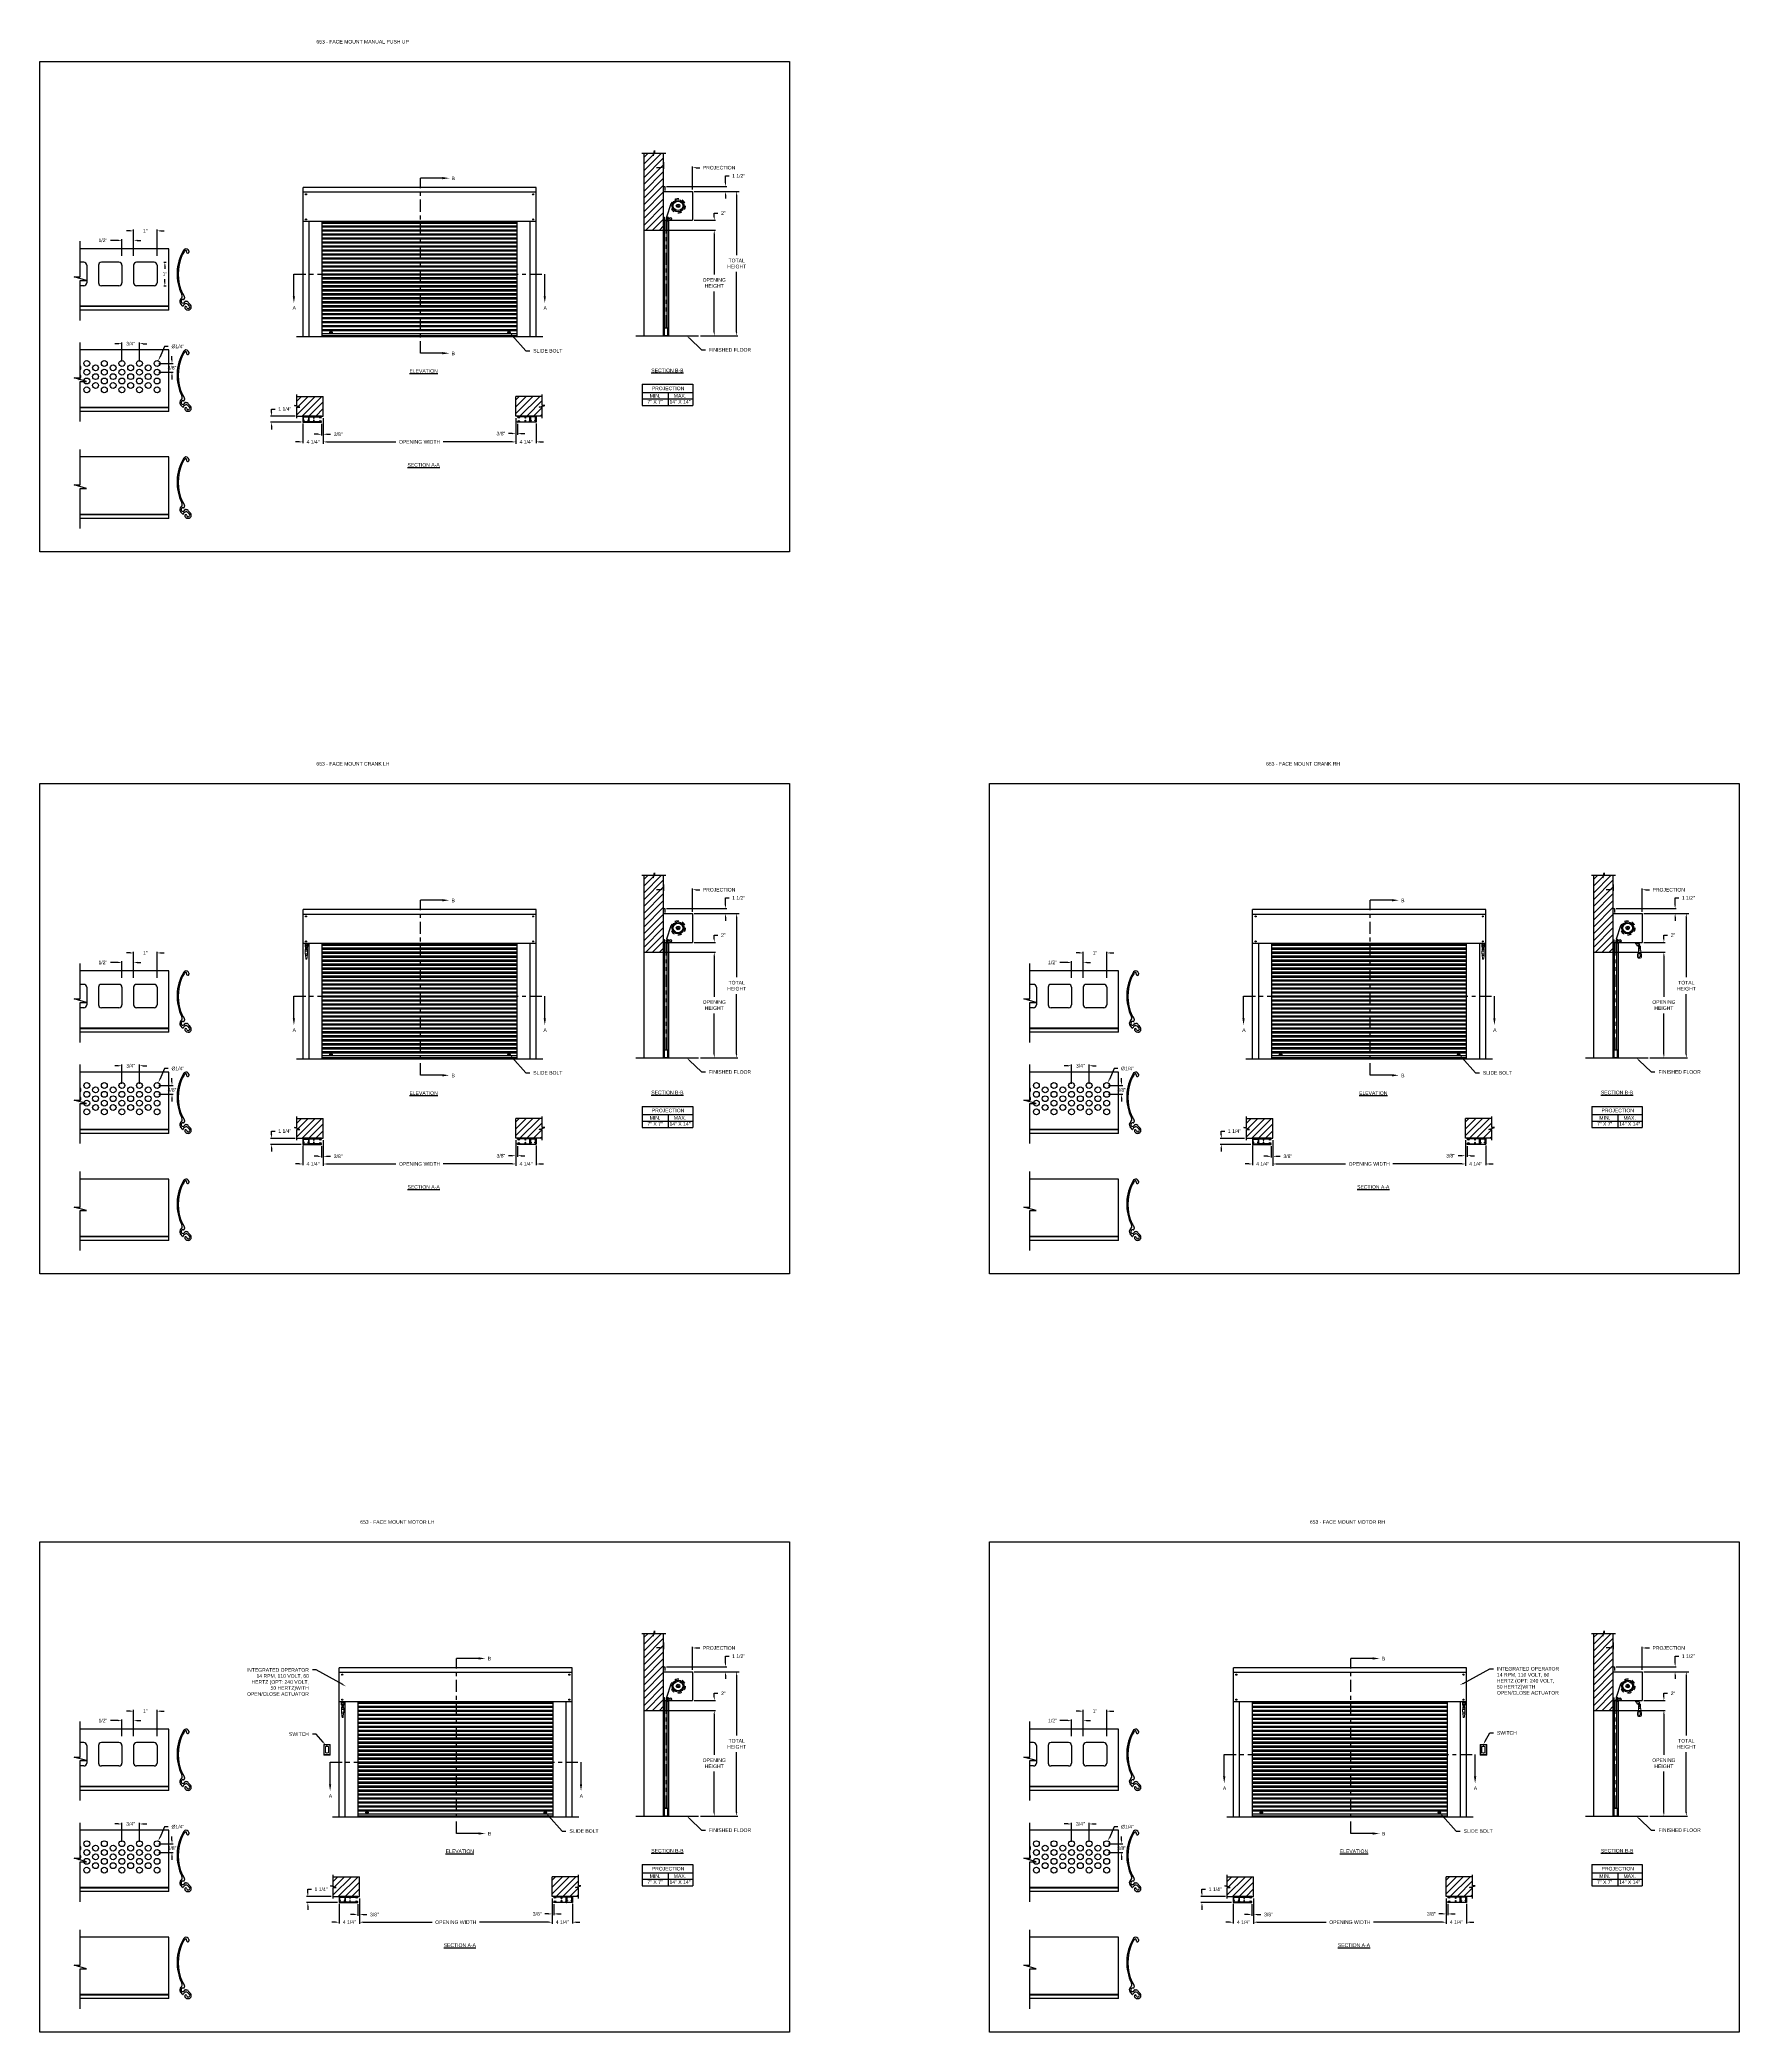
# Model space of a CAD drawing. Header units: inches. Extents: x 169.6 to 213.7, y 214.8 to 266.5.
import ezdxf
from ezdxf import colors
from ezdxf.entities.mleader import LeaderData, LeaderLine
from ezdxf.math import Vec2, Vec3

# ---------------------------------------------------------------- set-up
doc = ezdxf.new("R2010")
doc.units = ezdxf.units.IN
doc.header["$LTSCALE"] = 0.25
doc.header["$MEASUREMENT"] = 0
for name, pattern in [('CENTER', [2, 1.25, -0.25, 0.25, -0.25]), ('HIDDEN', [0.375, 0.25, -0.125]), ('PHANTOM', [2.5, 1.25, -0.25, 0.25, -0.25, 0.25, -0.25])]:
    doc.linetypes.add(name, pattern=pattern)
for name, color, linetype in [('ANNOTATIONS', 1, 'Continuous'), ('CRANK LH', 7, 'Continuous'), ('CRANK RH', 7, 'Continuous'), ('DETAILS', 4, 'Continuous'), ('MOTOR LH', 7, 'Continuous'), ('MOTOR RH', 7, 'Continuous'), ('PUSH UP', 7, 'Continuous'), ('SECTION CUTS', 6, 'CENTER')]:
    doc.layers.add(name, color=color, linetype=linetype)
doc.styles.add('ARIAL', font='arial.ttf', dxfattribs={"height": 0.09375})
doc.styles.add('ROMANS', font='Romans', dxfattribs={"height": 0.09375})
doc.styles.get("Standard").update_dxf_attribs({"font": 'romans.shx'})
doc.dimstyles.new('STANDARD$0', dxfattribs={"dimtxt": 0.09375, "dimasz": 0.09375, "dimexe": 0.03125, "dimexo": 0.046875, "dimgap": 0.09, "dimtad": 0, "dimtih": 1, "dimtoh": 1, "dimdec": 4, "dimzin": 0, "dimdsep": 46, "dimtxsty": 'ARIAL', "dimcen": 0.09, "dimadec": 0, "dimazin": 0, "dimtfac": 1, "dimtdec": 4, "dimtofl": 0, "dimtmove": 0, "dimatfit": 1, "dimfxl": 1, "dimtolj": 1, "dimtzin": 0, "dimarcsym": 0})
doc.dimstyles.new('STANDARD$3', dxfattribs={"dimtxt": 0.09375, "dimasz": 0.09375, "dimexe": 0.03125, "dimexo": 0.046875, "dimgap": 0.09, "dimtad": 0, "dimdec": 4, "dimzin": 0, "dimdsep": 46, "dimtxsty": 'ROMANS', "dimcen": 0.09, "dimadec": 0, "dimazin": 0, "dimtfac": 1, "dimtdec": 4, "dimtix": 1, "dimtofl": 0, "dimtmove": 0, "dimatfit": 3, "dimfxl": 1, "dimtolj": 1, "dimtzin": 0, "dimarcsym": 0})
pattern_1 = [(45, (-16.97803, 0.05493), (-0.08838835, 0.08838835), [])]
pattern_2 = [(45, (-16.97803, -18.69529), (-0.08838835, 0.08838835), [])]
pattern_3 = [(45, (7.68526, -18.69529), (-0.08838835, 0.08838835), [])]
pattern_4 = [(45, (-16.03744, -38.3836), (-0.08838835, 0.08838835), [])]
pattern_5 = [(45, (7.18361, -38.3836), (-0.08838835, 0.08838835), [])]

# ---------------------------------------------------------------- blocks, each defined once
blk = doc.blocks.new('*D5')
at = {"layer": 'ANNOTATIONS', "color": 0, "lineweight": -2, "transparency": 16777216}
for p, q in [((185.696, 263.173), (185.602, 263.173)), ((185.789, 263.313), (185.789, 263.142)), ((186.539, 262.605), (186.539, 263.204)), ((186.633, 263.173), (186.727, 263.173))]:
    blk.add_line(p, q, dxfattribs=at)
at = {"layer": 'ANNOTATIONS', "color": 0, "transparency": 16777216}
for points in [[(185.696, 263.189), (185.696, 263.158), (185.789, 263.173)], [(186.633, 263.189), (186.633, 263.158), (186.539, 263.173)]]:
    blk.add_solid(points, dxfattribs=at)
at = {"layer": 'defpoints', "color": 0, "transparency": 16777216}
for p in [(185.789, 263.36), (186.539, 263.173), (186.539, 262.558)]:
    blk.add_point(p, dxfattribs=at)
at = {"layer": 'ANNOTATIONS', "color": 0, "transparency": 16777216, "insert": (187.229, 263.173), "char_height": 0.09375, "attachment_point": 5, "style": 'ARIAL'}
blk.add_mtext('\\A1;PROJECTION', dxfattribs=at)
blk = doc.blocks.new('*D6')
at = {"layer": 'ANNOTATIONS', "color": 0, "lineweight": -2, "transparency": 16777216}
for p, q in [((185.836, 261.55), (187.135, 261.55)), ((187.104, 261.457), (187.104, 260.397)), ((187.104, 258.901), (187.104, 259.962)), ((186.743, 258.808), (187.135, 258.808))]:
    blk.add_line(p, q, dxfattribs=at)
at = {"layer": 'ANNOTATIONS', "color": 0, "transparency": 16777216}
for points in [[(187.088, 261.457), (187.119, 261.457), (187.104, 261.55)], [(187.088, 258.901), (187.119, 258.901), (187.104, 258.808)]]:
    blk.add_solid(points, dxfattribs=at)
at = {"layer": 'defpoints', "color": 0, "transparency": 16777216}
for p in [(185.789, 261.55), (187.104, 261.55), (186.696, 258.808)]:
    blk.add_point(p, dxfattribs=at)
at = {"layer": 'ANNOTATIONS', "color": 0, "transparency": 16777216, "insert": (187.104, 260.179), "char_height": 0.09375, "attachment_point": 5, "style": 'ARIAL'}
blk.add_mtext('\\A1;OPENING \\PHEIGHT', dxfattribs=at)
blk = doc.blocks.new('*D7')
at = {"layer": 'ANNOTATIONS', "color": 0, "lineweight": -2, "transparency": 16777216}
for p, q in [((186.586, 262.558), (187.717, 262.558)), ((187.686, 262.464), (187.686, 260.9)), ((187.686, 258.901), (187.686, 260.465)), ((186.743, 258.808), (187.717, 258.808))]:
    blk.add_line(p, q, dxfattribs=at)
at = {"layer": 'ANNOTATIONS', "color": 0, "transparency": 16777216}
for points in [[(187.67, 262.464), (187.701, 262.464), (187.686, 262.558)], [(187.67, 258.901), (187.701, 258.901), (187.686, 258.808)]]:
    blk.add_solid(points, dxfattribs=at)
at = {"layer": 'defpoints', "color": 0, "transparency": 16777216}
for p in [(186.539, 262.558), (186.696, 258.808), (187.686, 258.808)]:
    blk.add_point(p, dxfattribs=at)
at = {"layer": 'ANNOTATIONS', "color": 0, "transparency": 16777216, "insert": (187.686, 260.683), "char_height": 0.0938, "attachment_point": 5, "style": 'ARIAL'}
blk.add_mtext('\\A1;TOTAL\\PHEIGHT', dxfattribs=at)
blk = doc.blocks.new('*D8')
at = {"layer": 'ANNOTATIONS', "color": 0, "lineweight": -2, "transparency": 16777216}
for p, q in [((186.586, 261.808), (187.135, 261.808)), ((187.104, 261.901), (187.104, 261.995)), ((187.104, 261.995), (187.197, 261.995)), ((186.586, 261.55), (187.135, 261.55)), ((187.104, 261.457), (187.104, 261.363))]:
    blk.add_line(p, q, dxfattribs=at)
at = {"layer": 'ANNOTATIONS', "color": 0, "transparency": 16777216}
for points in [[(187.088, 261.901), (187.119, 261.901), (187.104, 261.808)], [(187.088, 261.457), (187.119, 261.457), (187.104, 261.55)]]:
    blk.add_solid(points, dxfattribs=at)
at = {"layer": 'defpoints', "color": 0, "transparency": 16777216}
for p in [(186.539, 261.808), (186.539, 261.55), (187.104, 261.55)]:
    blk.add_point(p, dxfattribs=at)
at = {"layer": 'ANNOTATIONS', "color": 0, "transparency": 16777216, "insert": (187.342, 261.995), "char_height": 0.0938, "attachment_point": 5, "style": 'ARIAL'}
blk.add_mtext('\\A1;2"', dxfattribs=at)
blk = doc.blocks.new('*D9')
at = {"layer": 'ANNOTATIONS', "color": 0, "lineweight": -2, "transparency": 16777216}
for p, q in [((176.95, 256.099), (176.95, 256.084)), ((181.95, 256.099), (181.95, 256.084)), ((177.044, 256.053), (178.834, 256.053)), ((181.857, 256.053), (180.067, 256.053))]:
    blk.add_line(p, q, dxfattribs=at)
at = {"layer": 'ANNOTATIONS', "color": 0, "transparency": 16777216}
for points in [[(177.044, 256.068), (177.044, 256.037), (176.95, 256.053)], [(181.857, 256.068), (181.857, 256.037), (181.95, 256.053)]]:
    blk.add_solid(points, dxfattribs=at)
at = {"layer": 'defpoints', "color": 0, "transparency": 16777216}
for p in [(176.95, 256.053), (181.95, 256.053), (181.95, 256.053)]:
    blk.add_point(p, dxfattribs=at)
at = {"layer": 'ANNOTATIONS', "color": 0, "transparency": 16777216, "insert": (179.45, 256.053), "char_height": 0.09375, "attachment_point": 5, "style": 'ARIAL'}
blk.add_mtext('\\A1;OPENING WIDTH', dxfattribs=at)
blk = doc.blocks.new('*D10')
at = {"layer": 'ANNOTATIONS', "color": 0, "lineweight": -2, "transparency": 16777216}
for p, q in [((172.83, 258.531), (172.702, 258.245)), ((172.924, 258.531), (172.83, 258.531))]:
    blk.add_line(p, q, dxfattribs=at)
at = {"layer": 'ANNOTATIONS', "color": 0, "transparency": 16777216}
blk.add_solid([(172.688, 258.251), (172.716, 258.239), (172.664, 258.159)], dxfattribs=at)
at = {"layer": 'defpoints', "color": 0, "transparency": 16777216}
for p in [(172.664, 258.159), (172.602, 258.02)]:
    blk.add_point(p, dxfattribs=at)
at = {"layer": 'ANNOTATIONS', "color": 0, "transparency": 16777216, "insert": (173.174, 258.531), "char_height": 0.09375, "attachment_point": 5, "style": 'ARIAL'}
blk.add_mtext('\\A1;%%C1/4"', dxfattribs=at)
blk = doc.blocks.new('*D11')
at = {"layer": 'ANNOTATIONS', "color": 0, "lineweight": -2, "transparency": 16777216}
for p, q in [((171.626, 258.603), (171.533, 258.603)), ((171.72, 258.137), (171.72, 258.635)), ((172.176, 258.137), (172.176, 258.635)), ((172.27, 258.603), (172.364, 258.603))]:
    blk.add_line(p, q, dxfattribs=at)
at = {"layer": 'ANNOTATIONS', "color": 0, "transparency": 16777216}
for points in [[(171.626, 258.619), (171.626, 258.588), (171.72, 258.603)], [(172.27, 258.619), (172.27, 258.588), (172.176, 258.603)]]:
    blk.add_solid(points, dxfattribs=at)
at = {"layer": 'defpoints', "color": 0, "transparency": 16777216}
for p in [(171.72, 258.603), (171.72, 258.09), (172.176, 258.09)]:
    blk.add_point(p, dxfattribs=at)
at = {"layer": 'ANNOTATIONS', "color": 0, "transparency": 16777216, "insert": (171.948, 258.603), "char_height": 0.0938, "attachment_point": 5, "style": 'ARIAL'}
blk.add_mtext('\\A1;3/4"', dxfattribs=at)
blk = doc.blocks.new('*D12')
at = {"layer": 'ANNOTATIONS', "color": 0, "lineweight": -2, "transparency": 16777216}
for p, q in [((173.021, 258.184), (173.021, 258.277)), ((172.68, 258.09), (173.052, 258.09)), ((172.68, 257.862), (173.052, 257.862)), ((173.021, 257.768), (173.021, 257.674))]:
    blk.add_line(p, q, dxfattribs=at)
at = {"layer": 'ANNOTATIONS', "color": 0, "transparency": 16777216}
for points in [[(173.005, 258.184), (173.036, 258.184), (173.021, 258.09)], [(173.005, 257.768), (173.036, 257.768), (173.021, 257.862)]]:
    blk.add_solid(points, dxfattribs=at)
at = {"layer": 'defpoints', "color": 0, "transparency": 16777216}
for p in [(172.633, 258.09), (172.633, 257.862), (173.021, 257.862)]:
    blk.add_point(p, dxfattribs=at)
at = {"layer": 'ANNOTATIONS', "color": 0, "transparency": 16777216, "insert": (173.021, 257.976), "char_height": 0.0938, "attachment_point": 5, "style": 'ARIAL'}
blk.add_mtext('\\A1;3/8"', dxfattribs=at)
blk = doc.blocks.new('*D13')
at = {"layer": 'ANNOTATIONS', "color": 0, "lineweight": -2, "transparency": 16777216}
for p, q in [((171.626, 261.286), (171.42, 261.286)), ((171.72, 260.884), (171.72, 261.317)), ((172.024, 260.884), (172.024, 261.317)), ((172.118, 261.286), (172.212, 261.286))]:
    blk.add_line(p, q, dxfattribs=at)
at = {"layer": 'ANNOTATIONS', "color": 0, "transparency": 16777216}
for points in [[(171.626, 261.302), (171.626, 261.271), (171.72, 261.286)], [(172.118, 261.302), (172.118, 261.271), (172.024, 261.286)]]:
    blk.add_solid(points, dxfattribs=at)
at = {"layer": 'defpoints', "color": 0, "transparency": 16777216}
for p in [(172.024, 261.286), (171.72, 260.837), (172.024, 260.837)]:
    blk.add_point(p, dxfattribs=at)
at = {"layer": 'ANNOTATIONS', "color": 0, "transparency": 16777216, "insert": (171.226, 261.286), "char_height": 0.0938, "attachment_point": 5, "style": 'ARIAL'}
blk.add_mtext('\\A1;1/2"', dxfattribs=at)
blk = doc.blocks.new('*D14')
at = {"layer": 'ANNOTATIONS', "color": 0, "lineweight": -2, "transparency": 16777216}
for p, q in [((172.808, 260.717), (172.867, 260.717)), ((172.836, 260.623), (172.836, 260.55)), ((172.836, 260.202), (172.836, 260.276)), ((172.808, 260.109), (172.867, 260.109))]:
    blk.add_line(p, q, dxfattribs=at)
at = {"layer": 'ANNOTATIONS', "color": 0, "transparency": 16777216}
for points in [[(172.82, 260.623), (172.852, 260.623), (172.836, 260.717)], [(172.82, 260.202), (172.852, 260.202), (172.836, 260.109)]]:
    blk.add_solid(points, dxfattribs=at)
at = {"layer": 'defpoints', "color": 0, "transparency": 16777216}
for p in [(172.761, 260.717), (172.761, 260.109), (172.836, 260.109)]:
    blk.add_point(p, dxfattribs=at)
at = {"layer": 'ANNOTATIONS', "color": 0, "transparency": 16777216, "insert": (172.836, 260.413), "char_height": 0.0938, "attachment_point": 5, "style": 'ARIAL'}
blk.add_mtext('\\A1;1"', dxfattribs=at)
blk = doc.blocks.new('*D15')
at = {"layer": 'ANNOTATIONS', "color": 0, "lineweight": -2, "transparency": 16777216}
for p, q in [((171.931, 261.533), (171.837, 261.533)), ((172.024, 260.884), (172.024, 261.564)), ((172.633, 260.884), (172.633, 261.564)), ((172.727, 261.533), (172.82, 261.533))]:
    blk.add_line(p, q, dxfattribs=at)
at = {"layer": 'ANNOTATIONS', "color": 0, "transparency": 16777216}
for points in [[(171.931, 261.548), (171.931, 261.517), (172.024, 261.533)], [(172.727, 261.548), (172.727, 261.517), (172.633, 261.533)]]:
    blk.add_solid(points, dxfattribs=at)
at = {"layer": 'defpoints', "color": 0, "transparency": 16777216}
for p in [(172.633, 261.533), (172.024, 260.837), (172.633, 260.837)]:
    blk.add_point(p, dxfattribs=at)
at = {"layer": 'ANNOTATIONS', "color": 0, "transparency": 16777216, "insert": (172.329, 261.533), "char_height": 0.0938, "attachment_point": 5, "style": 'ARIAL'}
blk.add_mtext('\\A1;1"', dxfattribs=at)
blk = doc.blocks.new('*D17')
at = {"layer": 'ANNOTATIONS', "color": 0, "lineweight": -2, "transparency": 16777216}
for p, q in [((187.396, 262.777), (187.396, 262.96)), ((187.396, 262.96), (187.49, 262.96)), ((185.865, 262.684), (187.427, 262.684)), ((186.586, 262.558), (187.427, 262.558)), ((187.396, 262.464), (187.396, 262.37))]:
    blk.add_line(p, q, dxfattribs=at)
at = {"layer": 'ANNOTATIONS', "color": 0, "transparency": 16777216}
for points in [[(187.38, 262.777), (187.411, 262.777), (187.396, 262.684)], [(187.38, 262.464), (187.411, 262.464), (187.396, 262.558)]]:
    blk.add_solid(points, dxfattribs=at)
at = {"layer": 'defpoints', "color": 0, "transparency": 16777216}
for p in [(185.818, 262.684), (186.539, 262.558), (187.396, 262.558)]:
    blk.add_point(p, dxfattribs=at)
at = {"layer": 'ANNOTATIONS', "color": 0, "transparency": 16777216, "insert": (187.738, 262.96), "char_height": 0.0938, "attachment_point": 5, "style": 'ARIAL'}
blk.add_mtext('\\A1;1 1/2"', dxfattribs=at)
blk = doc.blocks.new('*D18')
at = {"layer": 'ANNOTATIONS', "color": 0, "lineweight": -2, "transparency": 16777216}
for p, q in [((176.216, 256.719), (175.577, 256.719)), ((175.608, 256.812), (175.608, 256.906)), ((175.608, 256.906), (175.702, 256.906)), ((176.377, 256.562), (175.577, 256.562)), ((175.608, 256.469), (175.608, 256.375))]:
    blk.add_line(p, q, dxfattribs=at)
at = {"layer": 'ANNOTATIONS', "color": 0, "transparency": 16777216}
for points in [[(175.593, 256.812), (175.624, 256.812), (175.608, 256.719)], [(175.593, 256.469), (175.624, 256.469), (175.608, 256.562)]]:
    blk.add_solid(points, dxfattribs=at)
at = {"layer": 'defpoints', "color": 0, "transparency": 16777216}
for p in [(175.608, 256.719), (176.263, 256.719), (176.424, 256.562)]:
    blk.add_point(p, dxfattribs=at)
at = {"layer": 'ANNOTATIONS', "color": 0, "transparency": 16777216, "insert": (175.951, 256.906), "char_height": 0.0938, "attachment_point": 5, "style": 'ARIAL'}
blk.add_mtext('\\A1;1 1/4"', dxfattribs=at)
blk = doc.blocks.new('*D19')
at = {"layer": 'ANNOTATIONS', "color": 0, "lineweight": -2, "transparency": 16777216}
for p, q in [((181.95, 256.672), (181.95, 256.236)), ((181.857, 256.267), (181.763, 256.267)), ((181.997, 256.519), (181.997, 256.236)), ((182.09, 256.267), (182.184, 256.267))]:
    blk.add_line(p, q, dxfattribs=at)
at = {"layer": 'ANNOTATIONS', "color": 0, "transparency": 16777216}
for points in [[(181.857, 256.283), (181.857, 256.251), (181.95, 256.267)], [(182.09, 256.283), (182.09, 256.251), (181.997, 256.267)]]:
    blk.add_solid(points, dxfattribs=at)
at = {"layer": 'defpoints', "color": 0, "transparency": 16777216}
for p in [(181.95, 256.719), (181.997, 256.566), (181.997, 256.267)]:
    blk.add_point(p, dxfattribs=at)
at = {"layer": 'ANNOTATIONS', "color": 0, "transparency": 16777216, "insert": (181.564, 256.267), "char_height": 0.0938, "attachment_point": 5, "style": 'ARIAL'}
blk.add_mtext('\\A1;3/8"', dxfattribs=at)
blk = doc.blocks.new('*D20')
at = {"layer": 'ANNOTATIONS', "color": 0, "lineweight": -2, "transparency": 16777216}
for p, q in [((176.95, 256.672), (176.95, 256.22)), ((176.81, 256.251), (176.717, 256.251)), ((176.904, 256.519), (176.904, 256.22)), ((177.044, 256.251), (177.138, 256.251))]:
    blk.add_line(p, q, dxfattribs=at)
at = {"layer": 'ANNOTATIONS', "color": 0, "transparency": 16777216}
for points in [[(176.81, 256.267), (176.81, 256.236), (176.904, 256.251)], [(177.044, 256.267), (177.044, 256.236), (176.95, 256.251)]]:
    blk.add_solid(points, dxfattribs=at)
at = {"layer": 'defpoints', "color": 0, "transparency": 16777216}
for p in [(176.95, 256.719), (176.904, 256.566), (176.904, 256.251)]:
    blk.add_point(p, dxfattribs=at)
at = {"layer": 'ANNOTATIONS', "color": 0, "transparency": 16777216, "insert": (177.336, 256.251), "char_height": 0.0938, "attachment_point": 5, "style": 'ARIAL'}
blk.add_mtext('\\A1;3/8"', dxfattribs=at)
blk = doc.blocks.new('*D21')
at = {"layer": 'ANNOTATIONS', "color": 0, "lineweight": -2, "transparency": 16777216}
for p, q in [((181.95, 256.672), (181.95, 256.021)), ((182.481, 256.528), (182.481, 256.021)), ((181.857, 256.053), (181.763, 256.053)), ((182.575, 256.053), (182.669, 256.053))]:
    blk.add_line(p, q, dxfattribs=at)
at = {"layer": 'ANNOTATIONS', "color": 0, "transparency": 16777216}
for points in [[(181.857, 256.068), (181.857, 256.037), (181.95, 256.053)], [(182.575, 256.068), (182.575, 256.037), (182.481, 256.053)]]:
    blk.add_solid(points, dxfattribs=at)
at = {"layer": 'defpoints', "color": 0, "transparency": 16777216}
for p in [(181.95, 256.719), (182.481, 256.575), (182.481, 256.053)]:
    blk.add_point(p, dxfattribs=at)
at = {"layer": 'ANNOTATIONS', "color": 0, "transparency": 16777216, "insert": (182.216, 256.053), "char_height": 0.0938, "attachment_point": 5, "style": 'ARIAL'}
blk.add_mtext('\\A1;4 1/4"', dxfattribs=at)
blk = doc.blocks.new('*D22')
at = {"layer": 'ANNOTATIONS', "color": 0, "lineweight": -2, "transparency": 16777216}
for p, q in [((176.95, 256.672), (176.95, 256.021)), ((176.42, 256.528), (176.42, 256.021)), ((176.326, 256.053), (176.232, 256.053)), ((177.044, 256.053), (177.138, 256.053))]:
    blk.add_line(p, q, dxfattribs=at)
at = {"layer": 'ANNOTATIONS', "color": 0, "transparency": 16777216}
for points in [[(176.326, 256.068), (176.326, 256.037), (176.42, 256.053)], [(177.044, 256.068), (177.044, 256.037), (176.95, 256.053)]]:
    blk.add_solid(points, dxfattribs=at)
at = {"layer": 'defpoints', "color": 0, "transparency": 16777216}
for p in [(176.95, 256.719), (176.42, 256.575), (176.95, 256.053)]:
    blk.add_point(p, dxfattribs=at)
at = {"layer": 'ANNOTATIONS', "color": 0, "transparency": 16777216, "insert": (176.685, 256.053), "char_height": 0.0938, "attachment_point": 5, "style": 'ARIAL'}
blk.add_mtext('\\A1;4 1/4"', dxfattribs=at)
blk = doc.blocks.new('*D23')
at = {"layer": 'ANNOTATIONS', "color": 0, "lineweight": -2, "transparency": 16777216}
for p, q in [((185.696, 244.423), (185.602, 244.423)), ((185.789, 244.562), (185.789, 244.392)), ((186.539, 243.854), (186.539, 244.454)), ((186.633, 244.423), (186.727, 244.423))]:
    blk.add_line(p, q, dxfattribs=at)
at = {"layer": 'ANNOTATIONS', "color": 0, "transparency": 16777216}
for points in [[(185.696, 244.439), (185.696, 244.407), (185.789, 244.423)], [(186.633, 244.439), (186.633, 244.407), (186.539, 244.423)]]:
    blk.add_solid(points, dxfattribs=at)
at = {"layer": 'defpoints', "color": 0, "transparency": 16777216}
for p in [(185.789, 244.609), (186.539, 244.423), (186.539, 243.807)]:
    blk.add_point(p, dxfattribs=at)
at = {"layer": 'ANNOTATIONS', "color": 0, "transparency": 16777216, "insert": (187.229, 244.423), "char_height": 0.09375, "attachment_point": 5, "style": 'ARIAL'}
blk.add_mtext('\\A1;PROJECTION', dxfattribs=at)
blk = doc.blocks.new('*D24')
at = {"layer": 'ANNOTATIONS', "color": 0, "lineweight": -2, "transparency": 16777216}
for p, q in [((185.836, 242.8), (187.135, 242.8)), ((187.104, 242.707), (187.104, 241.646)), ((187.104, 240.151), (187.104, 241.211)), ((186.743, 240.057), (187.135, 240.057))]:
    blk.add_line(p, q, dxfattribs=at)
at = {"layer": 'ANNOTATIONS', "color": 0, "transparency": 16777216}
for points in [[(187.088, 242.707), (187.119, 242.707), (187.104, 242.8)], [(187.088, 240.151), (187.119, 240.151), (187.104, 240.057)]]:
    blk.add_solid(points, dxfattribs=at)
at = {"layer": 'defpoints', "color": 0, "transparency": 16777216}
for p in [(185.789, 242.8), (187.104, 242.8), (186.696, 240.057)]:
    blk.add_point(p, dxfattribs=at)
at = {"layer": 'ANNOTATIONS', "color": 0, "transparency": 16777216, "insert": (187.104, 241.429), "char_height": 0.09375, "attachment_point": 5, "style": 'ARIAL'}
blk.add_mtext('\\A1;OPENING \\PHEIGHT', dxfattribs=at)
blk = doc.blocks.new('*D25')
at = {"layer": 'ANNOTATIONS', "color": 0, "lineweight": -2, "transparency": 16777216}
for p, q in [((186.586, 243.807), (187.717, 243.807)), ((187.686, 243.714), (187.686, 242.15)), ((187.686, 240.151), (187.686, 241.715)), ((186.743, 240.057), (187.717, 240.057))]:
    blk.add_line(p, q, dxfattribs=at)
at = {"layer": 'ANNOTATIONS', "color": 0, "transparency": 16777216}
for points in [[(187.67, 243.714), (187.701, 243.714), (187.686, 243.807)], [(187.67, 240.151), (187.701, 240.151), (187.686, 240.057)]]:
    blk.add_solid(points, dxfattribs=at)
at = {"layer": 'defpoints', "color": 0, "transparency": 16777216}
for p in [(186.539, 243.807), (186.696, 240.057), (187.686, 240.057)]:
    blk.add_point(p, dxfattribs=at)
at = {"layer": 'ANNOTATIONS', "color": 0, "transparency": 16777216, "insert": (187.686, 241.932), "char_height": 0.0938, "attachment_point": 5, "style": 'ARIAL'}
blk.add_mtext('\\A1;TOTAL\\PHEIGHT', dxfattribs=at)
blk = doc.blocks.new('*D26')
at = {"layer": 'ANNOTATIONS', "color": 0, "lineweight": -2, "transparency": 16777216}
for p, q in [((187.104, 243.151), (187.104, 243.245)), ((187.104, 243.245), (187.197, 243.245)), ((186.586, 243.057), (187.135, 243.057)), ((186.586, 242.8), (187.135, 242.8)), ((187.104, 242.707), (187.104, 242.613))]:
    blk.add_line(p, q, dxfattribs=at)
at = {"layer": 'ANNOTATIONS', "color": 0, "transparency": 16777216}
for points in [[(187.088, 243.151), (187.119, 243.151), (187.104, 243.057)], [(187.088, 242.707), (187.119, 242.707), (187.104, 242.8)]]:
    blk.add_solid(points, dxfattribs=at)
at = {"layer": 'defpoints', "color": 0, "transparency": 16777216}
for p in [(186.539, 243.057), (186.539, 242.8), (187.104, 242.8)]:
    blk.add_point(p, dxfattribs=at)
at = {"layer": 'ANNOTATIONS', "color": 0, "transparency": 16777216, "insert": (187.342, 243.245), "char_height": 0.0938, "attachment_point": 5, "style": 'ARIAL'}
blk.add_mtext('\\A1;2"', dxfattribs=at)
blk = doc.blocks.new('*D27')
at = {"layer": 'ANNOTATIONS', "color": 0, "lineweight": -2, "transparency": 16777216}
for p, q in [((176.95, 237.349), (176.95, 237.334)), ((177.044, 237.302), (178.834, 237.302)), ((181.857, 237.302), (180.067, 237.302)), ((181.95, 237.349), (181.95, 237.334))]:
    blk.add_line(p, q, dxfattribs=at)
at = {"layer": 'ANNOTATIONS', "color": 0, "transparency": 16777216}
for points in [[(177.044, 237.318), (177.044, 237.287), (176.95, 237.302)], [(181.857, 237.318), (181.857, 237.287), (181.95, 237.302)]]:
    blk.add_solid(points, dxfattribs=at)
at = {"layer": 'defpoints', "color": 0, "transparency": 16777216}
for p in [(176.95, 237.302), (181.95, 237.302), (181.95, 237.302)]:
    blk.add_point(p, dxfattribs=at)
at = {"layer": 'ANNOTATIONS', "color": 0, "transparency": 16777216, "insert": (179.45, 237.302), "char_height": 0.09375, "attachment_point": 5, "style": 'ARIAL'}
blk.add_mtext('\\A1;OPENING WIDTH', dxfattribs=at)
blk = doc.blocks.new('*D28')
at = {"layer": 'ANNOTATIONS', "color": 0, "lineweight": -2, "transparency": 16777216}
for p, q in [((187.396, 244.027), (187.396, 244.21)), ((187.396, 244.21), (187.49, 244.21)), ((185.865, 243.933), (187.427, 243.933)), ((186.586, 243.807), (187.427, 243.807)), ((187.396, 243.714), (187.396, 243.62))]:
    blk.add_line(p, q, dxfattribs=at)
at = {"layer": 'ANNOTATIONS', "color": 0, "transparency": 16777216}
for points in [[(187.38, 244.027), (187.411, 244.027), (187.396, 243.933)], [(187.38, 243.714), (187.411, 243.714), (187.396, 243.807)]]:
    blk.add_solid(points, dxfattribs=at)
at = {"layer": 'defpoints', "color": 0, "transparency": 16777216}
for p in [(185.818, 243.933), (186.539, 243.807), (187.396, 243.807)]:
    blk.add_point(p, dxfattribs=at)
at = {"layer": 'ANNOTATIONS', "color": 0, "transparency": 16777216, "insert": (187.738, 244.21), "char_height": 0.0938, "attachment_point": 5, "style": 'ARIAL'}
blk.add_mtext('\\A1;1 1/2"', dxfattribs=at)
blk = doc.blocks.new('*D29')
at = {"layer": 'ANNOTATIONS', "color": 0, "lineweight": -2, "transparency": 16777216}
for p, q in [((175.608, 238.062), (175.608, 238.156)), ((175.608, 238.156), (175.702, 238.156)), ((176.216, 237.968), (175.577, 237.968)), ((176.377, 237.812), (175.577, 237.812)), ((175.608, 237.718), (175.608, 237.625))]:
    blk.add_line(p, q, dxfattribs=at)
at = {"layer": 'ANNOTATIONS', "color": 0, "transparency": 16777216}
for points in [[(175.593, 238.062), (175.624, 238.062), (175.608, 237.968)], [(175.593, 237.718), (175.624, 237.718), (175.608, 237.812)]]:
    blk.add_solid(points, dxfattribs=at)
at = {"layer": 'defpoints', "color": 0, "transparency": 16777216}
for p in [(175.608, 237.968), (176.263, 237.968), (176.424, 237.812)]:
    blk.add_point(p, dxfattribs=at)
at = {"layer": 'ANNOTATIONS', "color": 0, "transparency": 16777216, "insert": (175.951, 238.156), "char_height": 0.0938, "attachment_point": 5, "style": 'ARIAL'}
blk.add_mtext('\\A1;1 1/4"', dxfattribs=at)
blk = doc.blocks.new('*D30')
at = {"layer": 'ANNOTATIONS', "color": 0, "lineweight": -2, "transparency": 16777216}
for p, q in [((181.857, 237.517), (181.763, 237.517)), ((181.95, 237.922), (181.95, 237.485)), ((181.997, 237.769), (181.997, 237.485)), ((182.09, 237.517), (182.184, 237.517))]:
    blk.add_line(p, q, dxfattribs=at)
at = {"layer": 'ANNOTATIONS', "color": 0, "transparency": 16777216}
for points in [[(181.857, 237.532), (181.857, 237.501), (181.95, 237.517)], [(182.09, 237.532), (182.09, 237.501), (181.997, 237.517)]]:
    blk.add_solid(points, dxfattribs=at)
at = {"layer": 'defpoints', "color": 0, "transparency": 16777216}
for p in [(181.95, 237.968), (181.997, 237.816), (181.997, 237.517)]:
    blk.add_point(p, dxfattribs=at)
at = {"layer": 'ANNOTATIONS', "color": 0, "transparency": 16777216, "insert": (181.564, 237.517), "char_height": 0.0938, "attachment_point": 5, "style": 'ARIAL'}
blk.add_mtext('\\A1;3/8"', dxfattribs=at)
blk = doc.blocks.new('*D31')
at = {"layer": 'ANNOTATIONS', "color": 0, "lineweight": -2, "transparency": 16777216}
for p, q in [((176.81, 237.501), (176.717, 237.501)), ((176.904, 237.769), (176.904, 237.47)), ((176.95, 237.922), (176.95, 237.47)), ((177.044, 237.501), (177.138, 237.501))]:
    blk.add_line(p, q, dxfattribs=at)
at = {"layer": 'ANNOTATIONS', "color": 0, "transparency": 16777216}
for points in [[(176.81, 237.517), (176.81, 237.485), (176.904, 237.501)], [(177.044, 237.517), (177.044, 237.485), (176.95, 237.501)]]:
    blk.add_solid(points, dxfattribs=at)
at = {"layer": 'defpoints', "color": 0, "transparency": 16777216}
for p in [(176.904, 237.816), (176.904, 237.501), (176.95, 237.968)]:
    blk.add_point(p, dxfattribs=at)
at = {"layer": 'ANNOTATIONS', "color": 0, "transparency": 16777216, "insert": (177.336, 237.501), "char_height": 0.0938, "attachment_point": 5, "style": 'ARIAL'}
blk.add_mtext('\\A1;3/8"', dxfattribs=at)
blk = doc.blocks.new('*D32')
at = {"layer": 'ANNOTATIONS', "color": 0, "lineweight": -2, "transparency": 16777216}
for p, q in [((181.95, 237.922), (181.95, 237.271)), ((182.481, 237.778), (182.481, 237.271)), ((181.857, 237.302), (181.763, 237.302)), ((182.575, 237.302), (182.669, 237.302))]:
    blk.add_line(p, q, dxfattribs=at)
at = {"layer": 'ANNOTATIONS', "color": 0, "transparency": 16777216}
for points in [[(181.857, 237.318), (181.857, 237.287), (181.95, 237.302)], [(182.575, 237.318), (182.575, 237.287), (182.481, 237.302)]]:
    blk.add_solid(points, dxfattribs=at)
at = {"layer": 'defpoints', "color": 0, "transparency": 16777216}
for p in [(181.95, 237.968), (182.481, 237.825), (182.481, 237.302)]:
    blk.add_point(p, dxfattribs=at)
at = {"layer": 'ANNOTATIONS', "color": 0, "transparency": 16777216, "insert": (182.216, 237.302), "char_height": 0.0938, "attachment_point": 5, "style": 'ARIAL'}
blk.add_mtext('\\A1;4 1/4"', dxfattribs=at)
blk = doc.blocks.new('*D33')
at = {"layer": 'ANNOTATIONS', "color": 0, "lineweight": -2, "transparency": 16777216}
for p, q in [((176.42, 237.778), (176.42, 237.271)), ((176.95, 237.922), (176.95, 237.271)), ((176.326, 237.302), (176.232, 237.302)), ((177.044, 237.302), (177.138, 237.302))]:
    blk.add_line(p, q, dxfattribs=at)
at = {"layer": 'ANNOTATIONS', "color": 0, "transparency": 16777216}
for points in [[(176.326, 237.318), (176.326, 237.287), (176.42, 237.302)], [(177.044, 237.318), (177.044, 237.287), (176.95, 237.302)]]:
    blk.add_solid(points, dxfattribs=at)
at = {"layer": 'defpoints', "color": 0, "transparency": 16777216}
for p in [(176.42, 237.825), (176.95, 237.968), (176.95, 237.302)]:
    blk.add_point(p, dxfattribs=at)
at = {"layer": 'ANNOTATIONS', "color": 0, "transparency": 16777216, "insert": (176.685, 237.302), "char_height": 0.0938, "attachment_point": 5, "style": 'ARIAL'}
blk.add_mtext('\\A1;4 1/4"', dxfattribs=at)
blk = doc.blocks.new('*D34')
at = {"layer": 'ANNOTATIONS', "color": 0, "lineweight": -2, "transparency": 16777216}
for p, q in [((210.359, 244.423), (210.265, 244.423)), ((210.453, 244.562), (210.453, 244.392)), ((211.203, 243.854), (211.203, 244.454)), ((211.296, 244.423), (211.39, 244.423))]:
    blk.add_line(p, q, dxfattribs=at)
at = {"layer": 'ANNOTATIONS', "color": 0, "transparency": 16777216}
for points in [[(210.359, 244.439), (210.359, 244.407), (210.453, 244.423)], [(211.296, 244.439), (211.296, 244.407), (211.203, 244.423)]]:
    blk.add_solid(points, dxfattribs=at)
at = {"layer": 'defpoints', "color": 0, "transparency": 16777216}
for p in [(210.453, 244.609), (211.203, 244.423), (211.203, 243.807)]:
    blk.add_point(p, dxfattribs=at)
at = {"layer": 'ANNOTATIONS', "color": 0, "transparency": 16777216, "insert": (211.892, 244.423), "char_height": 0.09375, "attachment_point": 5, "style": 'ARIAL'}
blk.add_mtext('\\A1;PROJECTION', dxfattribs=at)
blk = doc.blocks.new('*D35')
at = {"layer": 'ANNOTATIONS', "color": 0, "lineweight": -2, "transparency": 16777216}
for p, q in [((210.5, 242.8), (211.798, 242.8)), ((211.767, 242.707), (211.767, 241.646)), ((211.767, 240.151), (211.767, 241.211)), ((211.406, 240.057), (211.798, 240.057))]:
    blk.add_line(p, q, dxfattribs=at)
at = {"layer": 'ANNOTATIONS', "color": 0, "transparency": 16777216}
for points in [[(211.751, 242.707), (211.783, 242.707), (211.767, 242.8)], [(211.751, 240.151), (211.783, 240.151), (211.767, 240.057)]]:
    blk.add_solid(points, dxfattribs=at)
at = {"layer": 'defpoints', "color": 0, "transparency": 16777216}
for p in [(210.453, 242.8), (211.767, 242.8), (211.359, 240.057)]:
    blk.add_point(p, dxfattribs=at)
at = {"layer": 'ANNOTATIONS', "color": 0, "transparency": 16777216, "insert": (211.767, 241.429), "char_height": 0.09375, "attachment_point": 5, "style": 'ARIAL'}
blk.add_mtext('\\A1;OPENING \\PHEIGHT', dxfattribs=at)
blk = doc.blocks.new('*D36')
at = {"layer": 'ANNOTATIONS', "color": 0, "lineweight": -2, "transparency": 16777216}
for p, q in [((211.25, 243.807), (212.38, 243.807)), ((212.349, 243.714), (212.349, 242.15)), ((212.349, 240.151), (212.349, 241.715)), ((211.406, 240.057), (212.38, 240.057))]:
    blk.add_line(p, q, dxfattribs=at)
at = {"layer": 'ANNOTATIONS', "color": 0, "transparency": 16777216}
for points in [[(212.333, 243.714), (212.365, 243.714), (212.349, 243.807)], [(212.333, 240.151), (212.365, 240.151), (212.349, 240.057)]]:
    blk.add_solid(points, dxfattribs=at)
at = {"layer": 'defpoints', "color": 0, "transparency": 16777216}
for p in [(211.203, 243.807), (211.359, 240.057), (212.349, 240.057)]:
    blk.add_point(p, dxfattribs=at)
at = {"layer": 'ANNOTATIONS', "color": 0, "transparency": 16777216, "insert": (212.349, 241.932), "char_height": 0.0938, "attachment_point": 5, "style": 'ARIAL'}
blk.add_mtext('\\A1;TOTAL\\PHEIGHT', dxfattribs=at)
blk = doc.blocks.new('*D37')
at = {"layer": 'ANNOTATIONS', "color": 0, "lineweight": -2, "transparency": 16777216}
for p, q in [((211.767, 243.151), (211.767, 243.245)), ((211.767, 243.245), (211.861, 243.245)), ((211.25, 243.057), (211.798, 243.057)), ((211.25, 242.8), (211.798, 242.8)), ((211.767, 242.707), (211.767, 242.613))]:
    blk.add_line(p, q, dxfattribs=at)
at = {"layer": 'ANNOTATIONS', "color": 0, "transparency": 16777216}
for points in [[(211.751, 243.151), (211.783, 243.151), (211.767, 243.057)], [(211.751, 242.707), (211.783, 242.707), (211.767, 242.8)]]:
    blk.add_solid(points, dxfattribs=at)
at = {"layer": 'defpoints', "color": 0, "transparency": 16777216}
for p in [(211.203, 243.057), (211.203, 242.8), (211.767, 242.8)]:
    blk.add_point(p, dxfattribs=at)
at = {"layer": 'ANNOTATIONS', "color": 0, "transparency": 16777216, "insert": (212.005, 243.245), "char_height": 0.0938, "attachment_point": 5, "style": 'ARIAL'}
blk.add_mtext('\\A1;2"', dxfattribs=at)
blk = doc.blocks.new('*D38')
at = {"layer": 'ANNOTATIONS', "color": 0, "lineweight": -2, "transparency": 16777216}
for p, q in [((201.614, 237.349), (201.614, 237.334)), ((201.707, 237.302), (203.497, 237.302)), ((206.52, 237.302), (204.73, 237.302)), ((206.614, 237.349), (206.614, 237.334))]:
    blk.add_line(p, q, dxfattribs=at)
at = {"layer": 'ANNOTATIONS', "color": 0, "transparency": 16777216}
for points in [[(201.707, 237.318), (201.707, 237.287), (201.614, 237.302)], [(206.52, 237.318), (206.52, 237.287), (206.614, 237.302)]]:
    blk.add_solid(points, dxfattribs=at)
at = {"layer": 'defpoints', "color": 0, "transparency": 16777216}
for p in [(201.614, 237.302), (206.614, 237.302), (206.614, 237.302)]:
    blk.add_point(p, dxfattribs=at)
at = {"layer": 'ANNOTATIONS', "color": 0, "transparency": 16777216, "insert": (204.114, 237.302), "char_height": 0.09375, "attachment_point": 5, "style": 'ARIAL'}
blk.add_mtext('\\A1;OPENING WIDTH', dxfattribs=at)
blk = doc.blocks.new('*D39')
at = {"layer": 'ANNOTATIONS', "color": 0, "lineweight": -2, "transparency": 16777216}
for p, q in [((212.059, 244.027), (212.059, 244.21)), ((212.059, 244.21), (212.153, 244.21)), ((210.528, 243.933), (212.09, 243.933)), ((211.25, 243.807), (212.09, 243.807)), ((212.059, 243.714), (212.059, 243.62))]:
    blk.add_line(p, q, dxfattribs=at)
at = {"layer": 'ANNOTATIONS', "color": 0, "transparency": 16777216}
for points in [[(212.043, 244.027), (212.075, 244.027), (212.059, 243.933)], [(212.043, 243.714), (212.075, 243.714), (212.059, 243.807)]]:
    blk.add_solid(points, dxfattribs=at)
at = {"layer": 'defpoints', "color": 0, "transparency": 16777216}
for p in [(210.481, 243.933), (211.203, 243.807), (212.059, 243.807)]:
    blk.add_point(p, dxfattribs=at)
at = {"layer": 'ANNOTATIONS', "color": 0, "transparency": 16777216, "insert": (212.401, 244.21), "char_height": 0.0938, "attachment_point": 5, "style": 'ARIAL'}
blk.add_mtext('\\A1;1 1/2"', dxfattribs=at)
blk = doc.blocks.new('*D40')
at = {"layer": 'ANNOTATIONS', "color": 0, "lineweight": -2, "transparency": 16777216}
for p, q in [((200.272, 238.062), (200.272, 238.156)), ((200.272, 238.156), (200.365, 238.156)), ((200.879, 237.968), (200.24, 237.968)), ((201.04, 237.812), (200.24, 237.812)), ((200.272, 237.718), (200.272, 237.625))]:
    blk.add_line(p, q, dxfattribs=at)
at = {"layer": 'ANNOTATIONS', "color": 0, "transparency": 16777216}
for points in [[(200.256, 238.062), (200.287, 238.062), (200.272, 237.968)], [(200.256, 237.718), (200.287, 237.718), (200.272, 237.812)]]:
    blk.add_solid(points, dxfattribs=at)
at = {"layer": 'defpoints', "color": 0, "transparency": 16777216}
for p in [(200.272, 237.968), (200.926, 237.968), (201.087, 237.812)]:
    blk.add_point(p, dxfattribs=at)
at = {"layer": 'ANNOTATIONS', "color": 0, "transparency": 16777216, "insert": (200.614, 238.156), "char_height": 0.0938, "attachment_point": 5, "style": 'ARIAL'}
blk.add_mtext('\\A1;1 1/4"', dxfattribs=at)
blk = doc.blocks.new('*D41')
at = {"layer": 'ANNOTATIONS', "color": 0, "lineweight": -2, "transparency": 16777216}
for p, q in [((206.52, 237.517), (206.426, 237.517)), ((206.614, 237.922), (206.614, 237.485)), ((206.66, 237.769), (206.66, 237.485)), ((206.754, 237.517), (206.847, 237.517))]:
    blk.add_line(p, q, dxfattribs=at)
at = {"layer": 'ANNOTATIONS', "color": 0, "transparency": 16777216}
for points in [[(206.52, 237.532), (206.52, 237.501), (206.614, 237.517)], [(206.754, 237.532), (206.754, 237.501), (206.66, 237.517)]]:
    blk.add_solid(points, dxfattribs=at)
at = {"layer": 'defpoints', "color": 0, "transparency": 16777216}
for p in [(206.614, 237.968), (206.66, 237.816), (206.66, 237.517)]:
    blk.add_point(p, dxfattribs=at)
at = {"layer": 'ANNOTATIONS', "color": 0, "transparency": 16777216, "insert": (206.228, 237.517), "char_height": 0.0938, "attachment_point": 5, "style": 'ARIAL'}
blk.add_mtext('\\A1;3/8"', dxfattribs=at)
blk = doc.blocks.new('*D42')
at = {"layer": 'ANNOTATIONS', "color": 0, "lineweight": -2, "transparency": 16777216}
for p, q in [((201.474, 237.501), (201.38, 237.501)), ((201.567, 237.769), (201.567, 237.47)), ((201.614, 237.922), (201.614, 237.47)), ((201.707, 237.501), (201.801, 237.501))]:
    blk.add_line(p, q, dxfattribs=at)
at = {"layer": 'ANNOTATIONS', "color": 0, "transparency": 16777216}
for points in [[(201.474, 237.517), (201.474, 237.485), (201.567, 237.501)], [(201.707, 237.517), (201.707, 237.485), (201.614, 237.501)]]:
    blk.add_solid(points, dxfattribs=at)
at = {"layer": 'defpoints', "color": 0, "transparency": 16777216}
for p in [(201.567, 237.816), (201.567, 237.501), (201.614, 237.968)]:
    blk.add_point(p, dxfattribs=at)
at = {"layer": 'ANNOTATIONS', "color": 0, "transparency": 16777216, "insert": (202, 237.501), "char_height": 0.0938, "attachment_point": 5, "style": 'ARIAL'}
blk.add_mtext('\\A1;3/8"', dxfattribs=at)
blk = doc.blocks.new('*D43')
at = {"layer": 'ANNOTATIONS', "color": 0, "lineweight": -2, "transparency": 16777216}
for p, q in [((206.614, 237.922), (206.614, 237.271)), ((207.144, 237.778), (207.144, 237.271)), ((206.52, 237.302), (206.426, 237.302)), ((207.238, 237.302), (207.332, 237.302))]:
    blk.add_line(p, q, dxfattribs=at)
at = {"layer": 'ANNOTATIONS', "color": 0, "transparency": 16777216}
for points in [[(206.52, 237.318), (206.52, 237.287), (206.614, 237.302)], [(207.238, 237.318), (207.238, 237.287), (207.144, 237.302)]]:
    blk.add_solid(points, dxfattribs=at)
at = {"layer": 'defpoints', "color": 0, "transparency": 16777216}
for p in [(206.614, 237.968), (207.144, 237.825), (207.144, 237.302)]:
    blk.add_point(p, dxfattribs=at)
at = {"layer": 'ANNOTATIONS', "color": 0, "transparency": 16777216, "insert": (206.879, 237.302), "char_height": 0.0938, "attachment_point": 5, "style": 'ARIAL'}
blk.add_mtext('\\A1;4 1/4"', dxfattribs=at)
blk = doc.blocks.new('*D44')
at = {"layer": 'ANNOTATIONS', "color": 0, "lineweight": -2, "transparency": 16777216}
for p, q in [((201.083, 237.778), (201.083, 237.271)), ((201.614, 237.922), (201.614, 237.271)), ((200.989, 237.302), (200.896, 237.302)), ((201.707, 237.302), (201.801, 237.302))]:
    blk.add_line(p, q, dxfattribs=at)
at = {"layer": 'ANNOTATIONS', "color": 0, "transparency": 16777216}
for points in [[(200.989, 237.318), (200.989, 237.287), (201.083, 237.302)], [(201.707, 237.318), (201.707, 237.287), (201.614, 237.302)]]:
    blk.add_solid(points, dxfattribs=at)
at = {"layer": 'defpoints', "color": 0, "transparency": 16777216}
for p in [(201.083, 237.825), (201.614, 237.968), (201.614, 237.302)]:
    blk.add_point(p, dxfattribs=at)
at = {"layer": 'ANNOTATIONS', "color": 0, "transparency": 16777216, "insert": (201.348, 237.302), "char_height": 0.0938, "attachment_point": 5, "style": 'ARIAL'}
blk.add_mtext('\\A1;4 1/4"', dxfattribs=at)
blk = doc.blocks.new('A$C0D4626A5')
at = {"color": 7, "linetype": 'Continuous', "lineweight": 15}
for p, q in [((-3.96, -0.16), (-3.96, -0.04)), ((-2.47, -0.16), (-3.96, -0.16)), ((-2.86, -0.16), (-2.11, -1.27)), ((-2.47, -0.16), (-2, -0.63)), ((-2.05, -4.94), (-2.05, -4.1)), ((-2.03, -1.22), (-1.99, -1.29)), ((-2, -0.63), (-1.29, -0.16)), ((-1.92, -1.24), (-1.93, -1.21)), ((-1.8, -2.66), (-1.8, -3.61)), ((-1.04, -2.66), (-1.8, -2.66)), ((-1.76, -1.92), (-1.77, -2.26)), ((-1.77, -2.26), (-1.77, -2.66)), ((-1.06, -2.26), (-1.77, -2.26)), ((-1.71, -1.92), (-1.76, -1.92)), ((-1.74, -1.47), (-1.74, -1.38)), ((-1.74, -1.63), (-1.74, -1.47)), ((-1.73, -1.64), (-1.73, -1.64)), ((-1.71, -1.52), (-1.71, -1.54)), ((-1.71, -1.93), (-1.71, -1.79)), ((-1.69, -4.11), (-1.69, -4.78)), ((-1.66, -1.98), (-1.68, -1.98)), ((-1.66, -1.48), (-1.66, -1.52)), ((-1.66, -1.52), (-1.66, -1.86)), ((-1.66, -1.98), (-1.66, -1.98)), ((-1.18, -5.33), (-1.65, -5.33)), ((-1.63, -1.61), (-1.63, -1.5)), ((-1.63, -1.57), (-1.62, -1.57)), ((-1.2, -1.92), (-1.63, -1.92)), ((-1.36, -0.77), (-1.62, -0.38)), ((-1.61, -1.52), (-1.58, -1.57)), ((-1.57, -1.58), (-1.61, -1.58)), ((-1.5, -4.98), (-1.34, -4.98)), ((-1.48, -0.92), (-1.47, -0.94)), ((-1.4, -0.89), (-1.44, -0.83)), ((-1.29, -1.38), (-1.32, -1.33)), ((-1.31, -1.35), (-1.27, -1.35)), ((-1.27, -1.58), (-1.31, -1.58)), ((-0.62, -0.16), (-1.29, -0.16)), ((-1.24, -1.37), (-1.26, -1.37)), ((-1.26, -1.57), (-1.24, -1.57)), ((-1.2, -1.35), (-1.24, -1.35)), ((-1.24, -1.35), (-1.24, -1.55)), ((-1.24, -1.55), (-1.24, -1.58)), ((-1.24, -1.58), (-1.2, -1.58)), ((-1.2, -1.47), (-1.2, -1.32)), ((-1.17, -1.52), (-1.18, -1.46)), ((-1.1, -1.3), (-1.17, -1.3)), ((-1.17, -1.86), (-1.17, -1.52)), ((-1.17, -1.98), (-1.17, -1.98)), ((-1.16, -1.98), (-1.17, -1.98)), ((-1.14, -4.78), (-1.14, -4.11)), ((-1.12, -1.54), (-1.12, -1.52)), ((-1.12, -1.54), (-1.12, -1.79)), ((-1.12, -1.79), (-1.12, -1.93)), ((-1.07, -1.92), (-1.12, -1.92)), ((-1.11, -1.64), (-1.1, -1.64)), ((-1.09, -1.31), (-1.09, -1.63)), ((-1.06, -2.26), (-1.07, -1.92)), ((-1.06, -2.66), (-1.06, -2.26)), ((-1.04, -3.61), (-1.04, -2.66)), ((-0.79, -4.1), (-0.79, -4.94)), ((-0.62, -0.16), (-0.62, -0.04))]:
    blk.add_line(p, q, dxfattribs=at)
at = {"color": 7, "linetype": 'Continuous', "lineweight": 15, "flags": 128}
for points in [[(-1.36, -0.77), (-1.36, -0.77), (-1.37, -0.78), (-1.39, -0.8), (-1.43, -0.82), (-1.47, -0.85), (-1.53, -0.88), (-1.59, -0.92), (-1.65, -0.97), (-1.72, -1.01), (-1.78, -1.06), (-1.85, -1.1), (-1.91, -1.14), (-1.97, -1.18), (-2.02, -1.21), (-2.06, -1.24), (-2.09, -1.26), (-2.1, -1.27), (-2.11, -1.27)], [(-1.91, -1.24), (-1.92, -1.24), (-1.96, -1.26), (-1.98, -1.28), (-1.98, -1.28), (-1.99, -1.29)], [(-1.53, -0.98), (-1.55, -0.99), (-1.6, -1.03), (-1.66, -1.07), (-1.72, -1.11), (-1.78, -1.15), (-1.83, -1.18), (-1.85, -1.19)], [(-1.71, -1.79), (-1.71, -1.76), (-1.71, -1.73), (-1.71, -1.7), (-1.71, -1.67), (-1.71, -1.64), (-1.71, -1.61), (-1.71, -1.58), (-1.71, -1.54)], [(-1.63, -1.93), (-1.63, -1.95), (-1.63, -1.95)], [(-1.4, -0.89), (-1.4, -0.89), (-1.4, -0.9), (-1.43, -0.91), (-1.46, -0.93), (-1.47, -0.94)], [(-1.2, -1.61), (-1.2, -1.6), (-1.2, -1.58), (-1.2, -1.55), (-1.2, -1.51), (-1.2, -1.47)]]:
    blk.add_lwpolyline(points, dxfattribs=at)
at = {"color": 7, "linetype": 'Continuous', "lineweight": 15}
for radius in [0.17, 0.114]:
    blk.add_circle((-1.44, -1.47), radius, dxfattribs=at)
for centre, radius, start, end in [((-1.42, -4.11), 0.63, 113.37692, 179.09779), ((-1.65, -4.94), 0.394, 180.00007, 270.00007), ((-1.91, -1.2), 0.0284, 163.05486, 213.69007), ((-1.91, -1.23), 0.0114, 213.69007, 235.74145), ((-2.68, -2.37), 1.36, 35.91146, 49.96963), ((-1.73, -1.63), 0.0114, 180.00007, 270.00007), ((-1.73, -1.65), 0.0114, 0.00007, 90.00007), ((-1.66, -1.93), 0.0568, 180.00007, 227.05866), ((-1.68, -1.95), 0.0284, 227.05866, 270.00007), ((-1.42, -4.11), 0.276, 90.00007, 180.00007), ((-1.5, -4.78), 0.197, 180.00007, 270.00007), ((-1.63, -1.64), 0.0284, 90.00007, 180.00007), ((-1.6, -1.86), 0.0568, 239.98313, 270.00007), ((-1.62, -1.57), 0.00454, 344.69126, 164.76541), ((-1.29, -1.47), 0.341, 197.49372, 198.92471), ((-1.61, -1.58), 0.00454, 198.92471, 270.00007), ((-1.51, -0.93), 0.0284, 33.69007, 84.28582), ((-1.48, -0.94), 0.0114, 11.63868, 33.69007), ((-0.13, -0.67), 1.36, 197.41051, 211.46867), ((-1.42, -4.11), 0.276, 0.00007, 90.00007), ((-1.34, -4.78), 0.197, 270.00007, 0.00007), ((-1.27, -1.36), 0.00454, 18.92471, 90.00007), ((-1.59, -1.47), 0.341, 17.31233, 18.92471), ((-1.59, -1.47), 0.341, 341.07542, 342.49571), ((-1.27, -1.58), 0.00454, 270.00007, 341.07542), ((-1.26, -1.36), 0.00454, 165.38711, 265.68152), ((-1.26, -1.57), 0.00454, 15.23611, 195.30526), ((-1.23, -1.86), 0.0568, 270.00007, 300.017), ((-1.2, -1.3), 0.0284, 270.00007, 343.39852), ((-1.2, -1.64), 0.0284, 0.00007, 90.00007), ((-1.17, -1.31), 0.0114, 90.00007, 163.39852), ((-1.18, -4.94), 0.394, 270.00007, 0.00007), ((-1.42, -4.11), 0.63, 0.90234, 66.62321), ((-1.16, -1.95), 0.0284, 270.00007, 312.94147), ((-1.17, -1.93), 0.0568, 312.94147, 0.00007), ((-1.11, -1.65), 0.0114, 90.00007, 180.00007), ((-1.1, -1.31), 0.0114, 0.00007, 90.00007), ((-1.1, -1.63), 0.0114, 270.00007, 0.00007)]:
    blk.add_arc(centre, radius, start, end, dxfattribs=at)
for points, knots in [([(-1.97, -4.11), (-1.97, -4.11), (-1.97, -4.11), (-1.99, -4.11), (-2.01, -4.11), (-2.03, -4.11), (-2.04, -4.11), (-2.05, -4.1), (-2.05, -4.1)], [0, 0, 0, 0, 0.02212, 0.141352, 0.356026, 0.570697, 0.785333, 1, 1, 1, 1]), ([(-1.8, -1.32), (-1.83, -1.3), (-1.86, -1.28), (-1.89, -1.26), (-1.9, -1.25), (-1.91, -1.24), (-1.91, -1.24), (-1.91, -1.24), (-1.91, -1.24)], [0, 0, 0, 0, 0.592221, 0.715213, 0.856367, 0.912528, 0.969358, 1, 1, 1, 1]), ([(-1.42, -3.48), (-1.42, -3.48), (-1.46, -3.48), (-1.54, -3.49), (-1.62, -3.51), (-1.66, -3.53), (-1.67, -3.53)], [0, 0, 0, 0, 0.048432, 0.448759, 0.851677, 1, 1, 1, 1]), ([(-1.66, -1.86), (-1.66, -1.87), (-1.66, -1.88), (-1.65, -1.9), (-1.63, -1.91), (-1.63, -1.91)], [0, 0, 0, 0, 0.346375, 0.691795, 1, 1, 1, 1]), ([(-1.63, -1.95), (-1.63, -1.95), (-1.63, -1.96), (-1.63, -1.96), (-1.64, -1.97), (-1.65, -1.98), (-1.66, -1.98), (-1.66, -1.98)], [0, 0, 0, 0, 0.146442, 0.291793, 0.530165, 0.878853, 1, 1, 1, 1]), ([(-1.63, -1.92), (-1.63, -1.92), (-1.63, -1.92), (-1.63, -1.93), (-1.63, -1.93)], [0, 0, 0, 0, 0.659172, 1, 1, 1, 1]), ([(-1.47, -0.94), (-1.47, -0.94), (-1.47, -0.94), (-1.46, -0.95), (-1.46, -0.96), (-1.45, -1), (-1.44, -1.04), (-1.43, -1.07), (-1.43, -1.07)], [0, 0, 0, 0, 0.041472, 0.092805, 0.177146, 0.354647, 0.923259, 1, 1, 1, 1]), ([(-1.17, -3.53), (-1.17, -3.53), (-1.19, -3.52), (-1.24, -3.51), (-1.32, -3.49), (-1.38, -3.48), (-1.42, -3.48)], [0, 0, 0, 0, 0.083004, 0.33259, 0.590918, 1, 1, 1, 1]), ([(-1.28, -1.43), (-1.27, -1.42), (-1.27, -1.4), (-1.27, -1.38), (-1.26, -1.36), (-1.26, -1.37), (-1.26, -1.37)], [0, 0, 0, 0, 0.256023, 0.548201, 0.842135, 1, 1, 1, 1]), ([(-1.26, -1.37), (-1.26, -1.37), (-1.26, -1.37), (-1.26, -1.38), (-1.27, -1.4), (-1.27, -1.42), (-1.27, -1.43), (-1.27, -1.43)], [0, 0, 0, 0, 0.1492349, 0.4238795, 0.6960203, 0.9595022, 1, 1, 1, 1]), ([(-1.27, -1.5), (-1.27, -1.51), (-1.27, -1.52), (-1.26, -1.55), (-1.26, -1.56), (-1.26, -1.56), (-1.26, -1.57)], [0, 0, 0, 0, 0.2420436, 0.4826851, 0.7413231, 1, 1, 1, 1]), ([(-1.26, -1.57), (-1.26, -1.57), (-1.26, -1.57), (-1.27, -1.56), (-1.27, -1.55), (-1.27, -1.53), (-1.27, -1.52), (-1.27, -1.51)], [0, 0, 0, 0, 0.005245, 0.299895, 0.595073, 0.870551, 1, 1, 1, 1]), ([(-1.2, -1.92), (-1.21, -1.92), (-1.22, -1.92), (-1.22, -1.92), (-1.23, -1.92), (-1.23, -1.92)], [0, 0, 0, 0, 0.222219, 0.98991, 1, 1, 1, 1]), ([(-1.21, -1.93), (-1.21, -1.93), (-1.21, -1.93), (-1.2, -1.92), (-1.2, -1.92), (-1.2, -1.92)], [0, 0, 0, 0, 0.109185, 0.662553, 1, 1, 1, 1]), ([(-1.2, -1.95), (-1.2, -1.95), (-1.2, -1.94), (-1.2, -1.93), (-1.21, -1.93)], [0, 0, 0, 0, 0.038029, 1, 1, 1, 1]), ([(-1.2, -1.91), (-1.2, -1.91), (-1.19, -1.9), (-1.18, -1.88), (-1.18, -1.87), (-1.17, -1.86)], [0, 0, 0, 0, 0.318682, 0.639348, 1, 1, 1, 1]), ([(-1.17, -1.98), (-1.18, -1.98), (-1.19, -1.97), (-1.2, -1.97), (-1.2, -1.96), (-1.2, -1.95), (-1.2, -1.95), (-1.2, -1.95)], [0, 0, 0, 0, 0.381607, 0.635828, 0.809964, 0.942189, 1, 1, 1, 1]), ([(-0.79, -4.1), (-0.79, -4.1), (-0.79, -4.11), (-0.8, -4.11), (-0.82, -4.11), (-0.84, -4.11), (-0.86, -4.11), (-0.86, -4.11), (-0.87, -4.11)], [0, 0, 0, 0, 0.214668, 0.429307, 0.643978, 0.858652, 0.977885, 1, 1, 1, 1])]:
    blk.add_open_spline(points, degree=3, knots=knots, dxfattribs=at)
blk = doc.blocks.new('*D45')
at = {"layer": 'ANNOTATIONS', "color": 0, "lineweight": -2, "transparency": 16777216}
for p, q in [((185.696, 224.735), (185.602, 224.735)), ((185.789, 224.874), (185.789, 224.703)), ((186.539, 224.166), (186.539, 224.766)), ((186.633, 224.735), (186.727, 224.735))]:
    blk.add_line(p, q, dxfattribs=at)
at = {"layer": 'ANNOTATIONS', "color": 0, "transparency": 16777216}
for points in [[(185.696, 224.75), (185.696, 224.719), (185.789, 224.735)], [(186.633, 224.75), (186.633, 224.719), (186.539, 224.735)]]:
    blk.add_solid(points, dxfattribs=at)
at = {"layer": 'defpoints', "color": 0, "transparency": 16777216}
for p in [(185.789, 224.921), (186.539, 224.735), (186.539, 224.119)]:
    blk.add_point(p, dxfattribs=at)
at = {"layer": 'ANNOTATIONS', "color": 0, "transparency": 16777216, "insert": (187.229, 224.735), "char_height": 0.09375, "attachment_point": 5, "style": 'ARIAL'}
blk.add_mtext('\\A1;PROJECTION', dxfattribs=at)
blk = doc.blocks.new('*D46')
at = {"layer": 'ANNOTATIONS', "color": 0, "lineweight": -2, "transparency": 16777216}
for p, q in [((185.836, 223.112), (187.135, 223.112)), ((187.104, 223.018), (187.104, 221.958)), ((187.104, 220.463), (187.104, 221.523)), ((186.743, 220.369), (187.135, 220.369))]:
    blk.add_line(p, q, dxfattribs=at)
at = {"layer": 'ANNOTATIONS', "color": 0, "transparency": 16777216}
for points in [[(187.088, 223.018), (187.119, 223.018), (187.104, 223.112)], [(187.088, 220.463), (187.119, 220.463), (187.104, 220.369)]]:
    blk.add_solid(points, dxfattribs=at)
at = {"layer": 'defpoints', "color": 0, "transparency": 16777216}
for p in [(185.789, 223.112), (187.104, 223.112), (186.696, 220.369)]:
    blk.add_point(p, dxfattribs=at)
at = {"layer": 'ANNOTATIONS', "color": 0, "transparency": 16777216, "insert": (187.104, 221.741), "char_height": 0.09375, "attachment_point": 5, "style": 'ARIAL'}
blk.add_mtext('\\A1;OPENING \\PHEIGHT', dxfattribs=at)
blk = doc.blocks.new('*D47')
at = {"layer": 'ANNOTATIONS', "color": 0, "lineweight": -2, "transparency": 16777216}
for p, q in [((186.586, 224.119), (187.717, 224.119)), ((187.686, 224.025), (187.686, 222.462)), ((187.686, 220.463), (187.686, 222.027)), ((186.743, 220.369), (187.717, 220.369))]:
    blk.add_line(p, q, dxfattribs=at)
at = {"layer": 'ANNOTATIONS', "color": 0, "transparency": 16777216}
for points in [[(187.67, 224.025), (187.701, 224.025), (187.686, 224.119)], [(187.67, 220.463), (187.701, 220.463), (187.686, 220.369)]]:
    blk.add_solid(points, dxfattribs=at)
at = {"layer": 'defpoints', "color": 0, "transparency": 16777216}
for p in [(186.539, 224.119), (186.696, 220.369), (187.686, 220.369)]:
    blk.add_point(p, dxfattribs=at)
at = {"layer": 'ANNOTATIONS', "color": 0, "transparency": 16777216, "insert": (187.686, 222.244), "char_height": 0.0938, "attachment_point": 5, "style": 'ARIAL'}
blk.add_mtext('\\A1;TOTAL\\PHEIGHT', dxfattribs=at)
blk = doc.blocks.new('*D48')
at = {"layer": 'ANNOTATIONS', "color": 0, "lineweight": -2, "transparency": 16777216}
for p, q in [((187.104, 223.463), (187.104, 223.557)), ((187.104, 223.557), (187.197, 223.557)), ((186.586, 223.369), (187.135, 223.369)), ((186.586, 223.112), (187.135, 223.112)), ((187.104, 223.018), (187.104, 222.924))]:
    blk.add_line(p, q, dxfattribs=at)
at = {"layer": 'ANNOTATIONS', "color": 0, "transparency": 16777216}
for points in [[(187.088, 223.463), (187.119, 223.463), (187.104, 223.369)], [(187.088, 223.018), (187.119, 223.018), (187.104, 223.112)]]:
    blk.add_solid(points, dxfattribs=at)
at = {"layer": 'defpoints', "color": 0, "transparency": 16777216}
for p in [(186.539, 223.369), (186.539, 223.112), (187.104, 223.112)]:
    blk.add_point(p, dxfattribs=at)
at = {"layer": 'ANNOTATIONS', "color": 0, "transparency": 16777216, "insert": (187.342, 223.557), "char_height": 0.0938, "attachment_point": 5, "style": 'ARIAL'}
blk.add_mtext('\\A1;2"', dxfattribs=at)
blk = doc.blocks.new('*D49')
at = {"layer": 'ANNOTATIONS', "color": 0, "lineweight": -2, "transparency": 16777216}
for p, q in [((177.891, 217.661), (177.891, 217.645)), ((177.985, 217.614), (179.775, 217.614)), ((182.797, 217.614), (181.007, 217.614)), ((182.891, 217.661), (182.891, 217.645))]:
    blk.add_line(p, q, dxfattribs=at)
at = {"layer": 'ANNOTATIONS', "color": 0, "transparency": 16777216}
for points in [[(177.985, 217.63), (177.985, 217.598), (177.891, 217.614)], [(182.797, 217.63), (182.797, 217.598), (182.891, 217.614)]]:
    blk.add_solid(points, dxfattribs=at)
at = {"layer": 'defpoints', "color": 0, "transparency": 16777216}
for p in [(177.891, 217.614), (182.891, 217.614), (182.891, 217.614)]:
    blk.add_point(p, dxfattribs=at)
at = {"layer": 'ANNOTATIONS', "color": 0, "transparency": 16777216, "insert": (180.391, 217.614), "char_height": 0.09375, "attachment_point": 5, "style": 'ARIAL'}
blk.add_mtext('\\A1;OPENING WIDTH', dxfattribs=at)
blk = doc.blocks.new('*D50')
at = {"layer": 'ANNOTATIONS', "color": 0, "lineweight": -2, "transparency": 16777216}
for p, q in [((185.865, 224.245), (187.427, 224.245)), ((186.586, 224.119), (187.427, 224.119)), ((187.396, 224.339), (187.396, 224.521)), ((187.396, 224.521), (187.49, 224.521)), ((187.396, 224.025), (187.396, 223.932))]:
    blk.add_line(p, q, dxfattribs=at)
at = {"layer": 'ANNOTATIONS', "color": 0, "transparency": 16777216}
for points in [[(187.38, 224.339), (187.411, 224.339), (187.396, 224.245)], [(187.38, 224.025), (187.411, 224.025), (187.396, 224.119)]]:
    blk.add_solid(points, dxfattribs=at)
at = {"layer": 'defpoints', "color": 0, "transparency": 16777216}
for p in [(185.818, 224.245), (186.539, 224.119), (187.396, 224.119)]:
    blk.add_point(p, dxfattribs=at)
at = {"layer": 'ANNOTATIONS', "color": 0, "transparency": 16777216, "insert": (187.738, 224.521), "char_height": 0.0938, "attachment_point": 5, "style": 'ARIAL'}
blk.add_mtext('\\A1;1 1/2"', dxfattribs=at)
blk = doc.blocks.new('*D51')
at = {"layer": 'ANNOTATIONS', "color": 0, "lineweight": -2, "transparency": 16777216}
for p, q in [((176.549, 218.374), (176.549, 218.468)), ((176.549, 218.468), (176.643, 218.468)), ((177.157, 218.28), (176.518, 218.28)), ((177.317, 218.124), (176.518, 218.124)), ((176.549, 218.03), (176.549, 217.936))]:
    blk.add_line(p, q, dxfattribs=at)
at = {"layer": 'ANNOTATIONS', "color": 0, "transparency": 16777216}
for points in [[(176.533, 218.374), (176.565, 218.374), (176.549, 218.28)], [(176.533, 218.03), (176.565, 218.03), (176.549, 218.124)]]:
    blk.add_solid(points, dxfattribs=at)
at = {"layer": 'defpoints', "color": 0, "transparency": 16777216}
for p in [(176.549, 218.28), (177.204, 218.28), (177.364, 218.124)]:
    blk.add_point(p, dxfattribs=at)
at = {"layer": 'ANNOTATIONS', "color": 0, "transparency": 16777216, "insert": (176.891, 218.468), "char_height": 0.0938, "attachment_point": 5, "style": 'ARIAL'}
blk.add_mtext('\\A1;1 1/4"', dxfattribs=at)
blk = doc.blocks.new('*D52')
at = {"layer": 'ANNOTATIONS', "color": 0, "lineweight": -2, "transparency": 16777216}
for p, q in [((182.797, 217.828), (182.704, 217.828)), ((182.891, 218.233), (182.891, 217.797)), ((182.937, 218.081), (182.937, 217.797)), ((183.031, 217.828), (183.125, 217.828))]:
    blk.add_line(p, q, dxfattribs=at)
at = {"layer": 'ANNOTATIONS', "color": 0, "transparency": 16777216}
for points in [[(182.797, 217.844), (182.797, 217.813), (182.891, 217.828)], [(183.031, 217.844), (183.031, 217.813), (182.937, 217.828)]]:
    blk.add_solid(points, dxfattribs=at)
at = {"layer": 'defpoints', "color": 0, "transparency": 16777216}
for p in [(182.891, 218.28), (182.937, 218.128), (182.937, 217.828)]:
    blk.add_point(p, dxfattribs=at)
at = {"layer": 'ANNOTATIONS', "color": 0, "transparency": 16777216, "insert": (182.505, 217.828), "char_height": 0.0938, "attachment_point": 5, "style": 'ARIAL'}
blk.add_mtext('\\A1;3/8"', dxfattribs=at)
blk = doc.blocks.new('*D53')
at = {"layer": 'ANNOTATIONS', "color": 0, "lineweight": -2, "transparency": 16777216}
for p, q in [((177.751, 217.813), (177.657, 217.813)), ((177.845, 218.081), (177.845, 217.782)), ((177.891, 218.233), (177.891, 217.782)), ((177.985, 217.813), (178.079, 217.813))]:
    blk.add_line(p, q, dxfattribs=at)
at = {"layer": 'ANNOTATIONS', "color": 0, "transparency": 16777216}
for points in [[(177.751, 217.828), (177.751, 217.797), (177.845, 217.813)], [(177.985, 217.828), (177.985, 217.797), (177.891, 217.813)]]:
    blk.add_solid(points, dxfattribs=at)
at = {"layer": 'defpoints', "color": 0, "transparency": 16777216}
for p in [(177.845, 218.128), (177.845, 217.813), (177.891, 218.28)]:
    blk.add_point(p, dxfattribs=at)
at = {"layer": 'ANNOTATIONS', "color": 0, "transparency": 16777216, "insert": (178.277, 217.813), "char_height": 0.0938, "attachment_point": 5, "style": 'ARIAL'}
blk.add_mtext('\\A1;3/8"', dxfattribs=at)
blk = doc.blocks.new('*D54')
at = {"layer": 'ANNOTATIONS', "color": 0, "lineweight": -2, "transparency": 16777216}
for p, q in [((182.891, 218.233), (182.891, 217.583)), ((183.422, 218.09), (183.422, 217.583)), ((182.797, 217.614), (182.704, 217.614)), ((183.515, 217.614), (183.609, 217.614))]:
    blk.add_line(p, q, dxfattribs=at)
at = {"layer": 'ANNOTATIONS', "color": 0, "transparency": 16777216}
for points in [[(182.797, 217.63), (182.797, 217.598), (182.891, 217.614)], [(183.515, 217.63), (183.515, 217.598), (183.422, 217.614)]]:
    blk.add_solid(points, dxfattribs=at)
at = {"layer": 'defpoints', "color": 0, "transparency": 16777216}
for p in [(182.891, 218.28), (183.422, 218.136), (183.422, 217.614)]:
    blk.add_point(p, dxfattribs=at)
at = {"layer": 'ANNOTATIONS', "color": 0, "transparency": 16777216, "insert": (183.156, 217.614), "char_height": 0.0938, "attachment_point": 5, "style": 'ARIAL'}
blk.add_mtext('\\A1;4 1/4"', dxfattribs=at)
blk = doc.blocks.new('*D55')
at = {"layer": 'ANNOTATIONS', "color": 0, "lineweight": -2, "transparency": 16777216}
for p, q in [((177.36, 218.09), (177.36, 217.583)), ((177.891, 218.233), (177.891, 217.583)), ((177.267, 217.614), (177.173, 217.614)), ((177.985, 217.614), (178.079, 217.614))]:
    blk.add_line(p, q, dxfattribs=at)
at = {"layer": 'ANNOTATIONS', "color": 0, "transparency": 16777216}
for points in [[(177.267, 217.63), (177.267, 217.598), (177.36, 217.614)], [(177.985, 217.63), (177.985, 217.598), (177.891, 217.614)]]:
    blk.add_solid(points, dxfattribs=at)
at = {"layer": 'defpoints', "color": 0, "transparency": 16777216}
for p in [(177.36, 218.136), (177.891, 218.28), (177.891, 217.614)]:
    blk.add_point(p, dxfattribs=at)
at = {"layer": 'ANNOTATIONS', "color": 0, "transparency": 16777216, "insert": (177.626, 217.614), "char_height": 0.0938, "attachment_point": 5, "style": 'ARIAL'}
blk.add_mtext('\\A1;4 1/4"', dxfattribs=at)
blk = doc.blocks.new('*D56')
at = {"layer": 'ANNOTATIONS', "color": 0, "lineweight": -2, "transparency": 16777216}
for p, q in [((210.359, 224.735), (210.265, 224.735)), ((210.453, 224.874), (210.453, 224.703)), ((211.203, 224.166), (211.203, 224.766)), ((211.296, 224.735), (211.39, 224.735))]:
    blk.add_line(p, q, dxfattribs=at)
at = {"layer": 'ANNOTATIONS', "color": 0, "transparency": 16777216}
for points in [[(210.359, 224.75), (210.359, 224.719), (210.453, 224.735)], [(211.296, 224.75), (211.296, 224.719), (211.203, 224.735)]]:
    blk.add_solid(points, dxfattribs=at)
at = {"layer": 'defpoints', "color": 0, "transparency": 16777216}
for p in [(210.453, 224.921), (211.203, 224.735), (211.203, 224.119)]:
    blk.add_point(p, dxfattribs=at)
at = {"layer": 'ANNOTATIONS', "color": 0, "transparency": 16777216, "insert": (211.892, 224.735), "char_height": 0.09375, "attachment_point": 5, "style": 'ARIAL'}
blk.add_mtext('\\A1;PROJECTION', dxfattribs=at)
blk = doc.blocks.new('*D57')
at = {"layer": 'ANNOTATIONS', "color": 0, "lineweight": -2, "transparency": 16777216}
for p, q in [((210.5, 223.112), (211.798, 223.112)), ((211.767, 223.018), (211.767, 221.958)), ((211.767, 220.463), (211.767, 221.523)), ((211.406, 220.369), (211.798, 220.369))]:
    blk.add_line(p, q, dxfattribs=at)
at = {"layer": 'ANNOTATIONS', "color": 0, "transparency": 16777216}
for points in [[(211.751, 223.018), (211.783, 223.018), (211.767, 223.112)], [(211.751, 220.463), (211.783, 220.463), (211.767, 220.369)]]:
    blk.add_solid(points, dxfattribs=at)
at = {"layer": 'defpoints', "color": 0, "transparency": 16777216}
for p in [(210.453, 223.112), (211.767, 223.112), (211.359, 220.369)]:
    blk.add_point(p, dxfattribs=at)
at = {"layer": 'ANNOTATIONS', "color": 0, "transparency": 16777216, "insert": (211.767, 221.741), "char_height": 0.09375, "attachment_point": 5, "style": 'ARIAL'}
blk.add_mtext('\\A1;OPENING \\PHEIGHT', dxfattribs=at)
blk = doc.blocks.new('*D58')
at = {"layer": 'ANNOTATIONS', "color": 0, "lineweight": -2, "transparency": 16777216}
for p, q in [((211.25, 224.119), (212.38, 224.119)), ((212.349, 224.025), (212.349, 222.462)), ((212.349, 220.463), (212.349, 222.027)), ((211.406, 220.369), (212.38, 220.369))]:
    blk.add_line(p, q, dxfattribs=at)
at = {"layer": 'ANNOTATIONS', "color": 0, "transparency": 16777216}
for points in [[(212.333, 224.025), (212.365, 224.025), (212.349, 224.119)], [(212.333, 220.463), (212.365, 220.463), (212.349, 220.369)]]:
    blk.add_solid(points, dxfattribs=at)
at = {"layer": 'defpoints', "color": 0, "transparency": 16777216}
for p in [(211.203, 224.119), (211.359, 220.369), (212.349, 220.369)]:
    blk.add_point(p, dxfattribs=at)
at = {"layer": 'ANNOTATIONS', "color": 0, "transparency": 16777216, "insert": (212.349, 222.244), "char_height": 0.0938, "attachment_point": 5, "style": 'ARIAL'}
blk.add_mtext('\\A1;TOTAL\\PHEIGHT', dxfattribs=at)
blk = doc.blocks.new('*D59')
at = {"layer": 'ANNOTATIONS', "color": 0, "lineweight": -2, "transparency": 16777216}
for p, q in [((211.767, 223.463), (211.767, 223.557)), ((211.767, 223.557), (211.861, 223.557)), ((211.25, 223.369), (211.798, 223.369)), ((211.25, 223.112), (211.798, 223.112)), ((211.767, 223.018), (211.767, 222.924))]:
    blk.add_line(p, q, dxfattribs=at)
at = {"layer": 'ANNOTATIONS', "color": 0, "transparency": 16777216}
for points in [[(211.751, 223.463), (211.783, 223.463), (211.767, 223.369)], [(211.751, 223.018), (211.783, 223.018), (211.767, 223.112)]]:
    blk.add_solid(points, dxfattribs=at)
at = {"layer": 'defpoints', "color": 0, "transparency": 16777216}
for p in [(211.203, 223.369), (211.203, 223.112), (211.767, 223.112)]:
    blk.add_point(p, dxfattribs=at)
at = {"layer": 'ANNOTATIONS', "color": 0, "transparency": 16777216, "insert": (212.005, 223.557), "char_height": 0.0938, "attachment_point": 5, "style": 'ARIAL'}
blk.add_mtext('\\A1;2"', dxfattribs=at)
blk = doc.blocks.new('*D60')
at = {"layer": 'ANNOTATIONS', "color": 0, "lineweight": -2, "transparency": 16777216}
for p, q in [((201.112, 217.661), (201.112, 217.645)), ((201.206, 217.614), (202.996, 217.614)), ((206.018, 217.614), (204.228, 217.614)), ((206.112, 217.661), (206.112, 217.645))]:
    blk.add_line(p, q, dxfattribs=at)
at = {"layer": 'ANNOTATIONS', "color": 0, "transparency": 16777216}
for points in [[(201.206, 217.63), (201.206, 217.598), (201.112, 217.614)], [(206.018, 217.63), (206.018, 217.598), (206.112, 217.614)]]:
    blk.add_solid(points, dxfattribs=at)
at = {"layer": 'defpoints', "color": 0, "transparency": 16777216}
for p in [(201.112, 217.614), (206.112, 217.614), (206.112, 217.614)]:
    blk.add_point(p, dxfattribs=at)
at = {"layer": 'ANNOTATIONS', "color": 0, "transparency": 16777216, "insert": (203.612, 217.614), "char_height": 0.09375, "attachment_point": 5, "style": 'ARIAL'}
blk.add_mtext('\\A1;OPENING WIDTH', dxfattribs=at)
blk = doc.blocks.new('*D61')
at = {"layer": 'ANNOTATIONS', "color": 0, "lineweight": -2, "transparency": 16777216}
for p, q in [((210.528, 224.245), (212.09, 224.245)), ((211.25, 224.119), (212.09, 224.119)), ((212.059, 224.339), (212.059, 224.521)), ((212.059, 224.521), (212.153, 224.521)), ((212.059, 224.025), (212.059, 223.932))]:
    blk.add_line(p, q, dxfattribs=at)
at = {"layer": 'ANNOTATIONS', "color": 0, "transparency": 16777216}
for points in [[(212.043, 224.339), (212.075, 224.339), (212.059, 224.245)], [(212.043, 224.025), (212.075, 224.025), (212.059, 224.119)]]:
    blk.add_solid(points, dxfattribs=at)
at = {"layer": 'defpoints', "color": 0, "transparency": 16777216}
for p in [(210.481, 224.245), (211.203, 224.119), (212.059, 224.119)]:
    blk.add_point(p, dxfattribs=at)
at = {"layer": 'ANNOTATIONS', "color": 0, "transparency": 16777216, "insert": (212.401, 224.521), "char_height": 0.0938, "attachment_point": 5, "style": 'ARIAL'}
blk.add_mtext('\\A1;1 1/2"', dxfattribs=at)
blk = doc.blocks.new('*D62')
at = {"layer": 'ANNOTATIONS', "color": 0, "lineweight": -2, "transparency": 16777216}
for p, q in [((199.77, 218.374), (199.77, 218.468)), ((199.77, 218.468), (199.864, 218.468)), ((200.378, 218.28), (199.739, 218.28)), ((200.538, 218.124), (199.739, 218.124)), ((199.77, 218.03), (199.77, 217.936))]:
    blk.add_line(p, q, dxfattribs=at)
at = {"layer": 'ANNOTATIONS', "color": 0, "transparency": 16777216}
for points in [[(199.754, 218.374), (199.786, 218.374), (199.77, 218.28)], [(199.754, 218.03), (199.786, 218.03), (199.77, 218.124)]]:
    blk.add_solid(points, dxfattribs=at)
at = {"layer": 'defpoints', "color": 0, "transparency": 16777216}
for p in [(199.77, 218.28), (200.425, 218.28), (200.585, 218.124)]:
    blk.add_point(p, dxfattribs=at)
at = {"layer": 'ANNOTATIONS', "color": 0, "transparency": 16777216, "insert": (200.112, 218.468), "char_height": 0.0938, "attachment_point": 5, "style": 'ARIAL'}
blk.add_mtext('\\A1;1 1/4"', dxfattribs=at)
blk = doc.blocks.new('*D63')
at = {"layer": 'ANNOTATIONS', "color": 0, "lineweight": -2, "transparency": 16777216}
for p, q in [((206.018, 217.828), (205.925, 217.828)), ((206.112, 218.233), (206.112, 217.797)), ((206.158, 218.081), (206.158, 217.797)), ((206.252, 217.828), (206.346, 217.828))]:
    blk.add_line(p, q, dxfattribs=at)
at = {"layer": 'ANNOTATIONS', "color": 0, "transparency": 16777216}
for points in [[(206.018, 217.844), (206.018, 217.813), (206.112, 217.828)], [(206.252, 217.844), (206.252, 217.813), (206.158, 217.828)]]:
    blk.add_solid(points, dxfattribs=at)
at = {"layer": 'defpoints', "color": 0, "transparency": 16777216}
for p in [(206.112, 218.28), (206.158, 218.128), (206.158, 217.828)]:
    blk.add_point(p, dxfattribs=at)
at = {"layer": 'ANNOTATIONS', "color": 0, "transparency": 16777216, "insert": (205.726, 217.828), "char_height": 0.0938, "attachment_point": 5, "style": 'ARIAL'}
blk.add_mtext('\\A1;3/8"', dxfattribs=at)
blk = doc.blocks.new('*D64')
at = {"layer": 'ANNOTATIONS', "color": 0, "lineweight": -2, "transparency": 16777216}
for p, q in [((200.972, 217.813), (200.878, 217.813)), ((201.066, 218.081), (201.066, 217.782)), ((201.112, 218.233), (201.112, 217.782)), ((201.206, 217.813), (201.3, 217.813))]:
    blk.add_line(p, q, dxfattribs=at)
at = {"layer": 'ANNOTATIONS', "color": 0, "transparency": 16777216}
for points in [[(200.972, 217.828), (200.972, 217.797), (201.066, 217.813)], [(201.206, 217.828), (201.206, 217.797), (201.112, 217.813)]]:
    blk.add_solid(points, dxfattribs=at)
at = {"layer": 'defpoints', "color": 0, "transparency": 16777216}
for p in [(201.066, 218.128), (201.066, 217.813), (201.112, 218.28)]:
    blk.add_point(p, dxfattribs=at)
at = {"layer": 'ANNOTATIONS', "color": 0, "transparency": 16777216, "insert": (201.498, 217.813), "char_height": 0.0938, "attachment_point": 5, "style": 'ARIAL'}
blk.add_mtext('\\A1;3/8"', dxfattribs=at)
blk = doc.blocks.new('*D65')
at = {"layer": 'ANNOTATIONS', "color": 0, "lineweight": -2, "transparency": 16777216}
for p, q in [((206.112, 218.233), (206.112, 217.583)), ((206.643, 218.09), (206.643, 217.583)), ((206.018, 217.614), (205.925, 217.614)), ((206.736, 217.614), (206.83, 217.614))]:
    blk.add_line(p, q, dxfattribs=at)
at = {"layer": 'ANNOTATIONS', "color": 0, "transparency": 16777216}
for points in [[(206.018, 217.63), (206.018, 217.598), (206.112, 217.614)], [(206.736, 217.63), (206.736, 217.598), (206.643, 217.614)]]:
    blk.add_solid(points, dxfattribs=at)
at = {"layer": 'defpoints', "color": 0, "transparency": 16777216}
for p in [(206.112, 218.28), (206.643, 218.136), (206.643, 217.614)]:
    blk.add_point(p, dxfattribs=at)
at = {"layer": 'ANNOTATIONS', "color": 0, "transparency": 16777216, "insert": (206.377, 217.614), "char_height": 0.0938, "attachment_point": 5, "style": 'ARIAL'}
blk.add_mtext('\\A1;4 1/4"', dxfattribs=at)
blk = doc.blocks.new('*D66')
at = {"layer": 'ANNOTATIONS', "color": 0, "lineweight": -2, "transparency": 16777216}
for p, q in [((200.581, 218.09), (200.581, 217.583)), ((201.112, 218.233), (201.112, 217.583)), ((200.488, 217.614), (200.394, 217.614)), ((201.206, 217.614), (201.3, 217.614))]:
    blk.add_line(p, q, dxfattribs=at)
at = {"layer": 'ANNOTATIONS', "color": 0, "transparency": 16777216}
for points in [[(200.488, 217.63), (200.488, 217.598), (200.581, 217.614)], [(201.206, 217.63), (201.206, 217.598), (201.112, 217.614)]]:
    blk.add_solid(points, dxfattribs=at)
at = {"layer": 'defpoints', "color": 0, "transparency": 16777216}
for p in [(200.581, 218.136), (201.112, 218.28), (201.112, 217.614)]:
    blk.add_point(p, dxfattribs=at)
at = {"layer": 'ANNOTATIONS', "color": 0, "transparency": 16777216, "insert": (200.847, 217.614), "char_height": 0.0938, "attachment_point": 5, "style": 'ARIAL'}
blk.add_mtext('\\A1;4 1/4"', dxfattribs=at)
blk = doc.blocks.new('*D67')
at = {"layer": 'ANNOTATIONS', "color": 0, "lineweight": -2, "transparency": 16777216}
for p, q in [((172.83, 239.781), (172.702, 239.495)), ((172.924, 239.781), (172.83, 239.781))]:
    blk.add_line(p, q, dxfattribs=at)
at = {"layer": 'ANNOTATIONS', "color": 0, "transparency": 16777216}
blk.add_solid([(172.688, 239.501), (172.716, 239.488), (172.664, 239.409)], dxfattribs=at)
at = {"layer": 'defpoints', "color": 0, "transparency": 16777216}
for p in [(172.602, 239.27), (172.664, 239.409)]:
    blk.add_point(p, dxfattribs=at)
at = {"layer": 'ANNOTATIONS', "color": 0, "transparency": 16777216, "insert": (173.174, 239.781), "char_height": 0.09375, "attachment_point": 5, "style": 'ARIAL'}
blk.add_mtext('\\A1;%%C1/4"', dxfattribs=at)
blk = doc.blocks.new('*D68')
at = {"layer": 'ANNOTATIONS', "color": 0, "lineweight": -2, "transparency": 16777216}
for p, q in [((171.626, 239.853), (171.533, 239.853)), ((171.72, 239.387), (171.72, 239.884)), ((172.176, 239.387), (172.176, 239.884)), ((172.27, 239.853), (172.364, 239.853))]:
    blk.add_line(p, q, dxfattribs=at)
at = {"layer": 'ANNOTATIONS', "color": 0, "transparency": 16777216}
for points in [[(171.626, 239.869), (171.626, 239.837), (171.72, 239.853)], [(172.27, 239.869), (172.27, 239.837), (172.176, 239.853)]]:
    blk.add_solid(points, dxfattribs=at)
at = {"layer": 'defpoints', "color": 0, "transparency": 16777216}
for p in [(171.72, 239.853), (171.72, 239.34), (172.176, 239.34)]:
    blk.add_point(p, dxfattribs=at)
at = {"layer": 'ANNOTATIONS', "color": 0, "transparency": 16777216, "insert": (171.948, 239.853), "char_height": 0.0938, "attachment_point": 5, "style": 'ARIAL'}
blk.add_mtext('\\A1;3/4"', dxfattribs=at)
blk = doc.blocks.new('*D69')
at = {"layer": 'ANNOTATIONS', "color": 0, "lineweight": -2, "transparency": 16777216}
for p, q in [((172.68, 239.34), (173.052, 239.34)), ((172.68, 239.111), (173.052, 239.111)), ((173.021, 239.433), (173.021, 239.527)), ((173.021, 239.018), (173.021, 238.924))]:
    blk.add_line(p, q, dxfattribs=at)
at = {"layer": 'ANNOTATIONS', "color": 0, "transparency": 16777216}
for points in [[(173.005, 239.433), (173.036, 239.433), (173.021, 239.34)], [(173.005, 239.018), (173.036, 239.018), (173.021, 239.111)]]:
    blk.add_solid(points, dxfattribs=at)
at = {"layer": 'defpoints', "color": 0, "transparency": 16777216}
for p in [(172.633, 239.34), (172.633, 239.111), (173.021, 239.111)]:
    blk.add_point(p, dxfattribs=at)
at = {"layer": 'ANNOTATIONS', "color": 0, "transparency": 16777216, "insert": (173.021, 239.226), "char_height": 0.0938, "attachment_point": 5, "style": 'ARIAL'}
blk.add_mtext('\\A1;3/8"', dxfattribs=at)
blk = doc.blocks.new('*D70')
at = {"layer": 'ANNOTATIONS', "color": 0, "lineweight": -2, "transparency": 16777216}
for p, q in [((171.626, 242.536), (171.42, 242.536)), ((171.72, 242.134), (171.72, 242.567)), ((172.024, 242.134), (172.024, 242.567)), ((172.118, 242.536), (172.212, 242.536))]:
    blk.add_line(p, q, dxfattribs=at)
at = {"layer": 'ANNOTATIONS', "color": 0, "transparency": 16777216}
for points in [[(171.626, 242.552), (171.626, 242.52), (171.72, 242.536)], [(172.118, 242.552), (172.118, 242.52), (172.024, 242.536)]]:
    blk.add_solid(points, dxfattribs=at)
at = {"layer": 'defpoints', "color": 0, "transparency": 16777216}
for p in [(172.024, 242.536), (171.72, 242.087), (172.024, 242.087)]:
    blk.add_point(p, dxfattribs=at)
at = {"layer": 'ANNOTATIONS', "color": 0, "transparency": 16777216, "insert": (171.226, 242.536), "char_height": 0.0938, "attachment_point": 5, "style": 'ARIAL'}
blk.add_mtext('\\A1;1/2"', dxfattribs=at)
blk = doc.blocks.new('*D71')
at = {"layer": 'ANNOTATIONS', "color": 0, "lineweight": -2, "transparency": 16777216}
for p, q in [((171.931, 242.782), (171.837, 242.782)), ((172.024, 242.134), (172.024, 242.814)), ((172.633, 242.134), (172.633, 242.814)), ((172.727, 242.782), (172.82, 242.782))]:
    blk.add_line(p, q, dxfattribs=at)
at = {"layer": 'ANNOTATIONS', "color": 0, "transparency": 16777216}
for points in [[(171.931, 242.798), (171.931, 242.767), (172.024, 242.782)], [(172.727, 242.798), (172.727, 242.767), (172.633, 242.782)]]:
    blk.add_solid(points, dxfattribs=at)
at = {"layer": 'defpoints', "color": 0, "transparency": 16777216}
for p in [(172.633, 242.782), (172.024, 242.087), (172.633, 242.087)]:
    blk.add_point(p, dxfattribs=at)
at = {"layer": 'ANNOTATIONS', "color": 0, "transparency": 16777216, "insert": (172.329, 242.782), "char_height": 0.0938, "attachment_point": 5, "style": 'ARIAL'}
blk.add_mtext('\\A1;1"', dxfattribs=at)
blk = doc.blocks.new('*D72')
at = {"layer": 'ANNOTATIONS', "color": 0, "lineweight": -2, "transparency": 16777216}
for p, q in [((197.494, 239.781), (197.365, 239.495)), ((197.587, 239.781), (197.494, 239.781))]:
    blk.add_line(p, q, dxfattribs=at)
at = {"layer": 'ANNOTATIONS', "color": 0, "transparency": 16777216}
blk.add_solid([(197.351, 239.501), (197.38, 239.488), (197.327, 239.409)], dxfattribs=at)
at = {"layer": 'defpoints', "color": 0, "transparency": 16777216}
for p in [(197.265, 239.27), (197.327, 239.409)]:
    blk.add_point(p, dxfattribs=at)
at = {"layer": 'ANNOTATIONS', "color": 0, "transparency": 16777216, "insert": (197.837, 239.781), "char_height": 0.09375, "attachment_point": 5, "style": 'ARIAL'}
blk.add_mtext('\\A1;%%C1/4"', dxfattribs=at)
blk = doc.blocks.new('*D73')
at = {"layer": 'ANNOTATIONS', "color": 0, "lineweight": -2, "transparency": 16777216}
for p, q in [((196.29, 239.853), (196.196, 239.853)), ((196.383, 239.387), (196.383, 239.884)), ((196.84, 239.387), (196.84, 239.884)), ((196.933, 239.853), (197.027, 239.853))]:
    blk.add_line(p, q, dxfattribs=at)
at = {"layer": 'ANNOTATIONS', "color": 0, "transparency": 16777216}
for points in [[(196.29, 239.869), (196.29, 239.837), (196.383, 239.853)], [(196.933, 239.869), (196.933, 239.837), (196.84, 239.853)]]:
    blk.add_solid(points, dxfattribs=at)
at = {"layer": 'defpoints', "color": 0, "transparency": 16777216}
for p in [(196.383, 239.853), (196.383, 239.34), (196.84, 239.34)]:
    blk.add_point(p, dxfattribs=at)
at = {"layer": 'ANNOTATIONS', "color": 0, "transparency": 16777216, "insert": (196.612, 239.853), "char_height": 0.0938, "attachment_point": 5, "style": 'ARIAL'}
blk.add_mtext('\\A1;3/4"', dxfattribs=at)
blk = doc.blocks.new('*D74')
at = {"layer": 'ANNOTATIONS', "color": 0, "lineweight": -2, "transparency": 16777216}
for p, q in [((197.343, 239.34), (197.715, 239.34)), ((197.343, 239.111), (197.715, 239.111)), ((197.684, 239.433), (197.684, 239.527)), ((197.684, 239.018), (197.684, 238.924))]:
    blk.add_line(p, q, dxfattribs=at)
at = {"layer": 'ANNOTATIONS', "color": 0, "transparency": 16777216}
for points in [[(197.668, 239.433), (197.699, 239.433), (197.684, 239.34)], [(197.668, 239.018), (197.699, 239.018), (197.684, 239.111)]]:
    blk.add_solid(points, dxfattribs=at)
at = {"layer": 'defpoints', "color": 0, "transparency": 16777216}
for p in [(197.296, 239.34), (197.296, 239.111), (197.684, 239.111)]:
    blk.add_point(p, dxfattribs=at)
at = {"layer": 'ANNOTATIONS', "color": 0, "transparency": 16777216, "insert": (197.684, 239.226), "char_height": 0.0938, "attachment_point": 5, "style": 'ARIAL'}
blk.add_mtext('\\A1;3/8"', dxfattribs=at)
blk = doc.blocks.new('*D75')
at = {"layer": 'ANNOTATIONS', "color": 0, "lineweight": -2, "transparency": 16777216}
for p, q in [((196.29, 242.536), (196.083, 242.536)), ((196.383, 242.134), (196.383, 242.567)), ((196.688, 242.134), (196.688, 242.567)), ((196.781, 242.536), (196.875, 242.536))]:
    blk.add_line(p, q, dxfattribs=at)
at = {"layer": 'ANNOTATIONS', "color": 0, "transparency": 16777216}
for points in [[(196.29, 242.552), (196.29, 242.52), (196.383, 242.536)], [(196.781, 242.552), (196.781, 242.52), (196.688, 242.536)]]:
    blk.add_solid(points, dxfattribs=at)
at = {"layer": 'defpoints', "color": 0, "transparency": 16777216}
for p in [(196.688, 242.536), (196.383, 242.087), (196.688, 242.087)]:
    blk.add_point(p, dxfattribs=at)
at = {"layer": 'ANNOTATIONS', "color": 0, "transparency": 16777216, "insert": (195.889, 242.536), "char_height": 0.0938, "attachment_point": 5, "style": 'ARIAL'}
blk.add_mtext('\\A1;1/2"', dxfattribs=at)
blk = doc.blocks.new('*D76')
at = {"layer": 'ANNOTATIONS', "color": 0, "lineweight": -2, "transparency": 16777216}
for p, q in [((196.594, 242.782), (196.5, 242.782)), ((196.688, 242.134), (196.688, 242.814)), ((197.296, 242.134), (197.296, 242.814)), ((197.39, 242.782), (197.484, 242.782))]:
    blk.add_line(p, q, dxfattribs=at)
at = {"layer": 'ANNOTATIONS', "color": 0, "transparency": 16777216}
for points in [[(196.594, 242.798), (196.594, 242.767), (196.688, 242.782)], [(197.39, 242.798), (197.39, 242.767), (197.296, 242.782)]]:
    blk.add_solid(points, dxfattribs=at)
at = {"layer": 'defpoints', "color": 0, "transparency": 16777216}
for p in [(197.296, 242.782), (196.688, 242.087), (197.296, 242.087)]:
    blk.add_point(p, dxfattribs=at)
at = {"layer": 'ANNOTATIONS', "color": 0, "transparency": 16777216, "insert": (196.992, 242.782), "char_height": 0.0938, "attachment_point": 5, "style": 'ARIAL'}
blk.add_mtext('\\A1;1"', dxfattribs=at)
blk = doc.blocks.new('*D77')
at = {"layer": 'ANNOTATIONS', "color": 0, "lineweight": -2, "transparency": 16777216}
for p, q in [((172.83, 220.093), (172.702, 219.806)), ((172.924, 220.093), (172.83, 220.093))]:
    blk.add_line(p, q, dxfattribs=at)
at = {"layer": 'ANNOTATIONS', "color": 0, "transparency": 16777216}
blk.add_solid([(172.688, 219.813), (172.716, 219.8), (172.664, 219.721)], dxfattribs=at)
at = {"layer": 'defpoints', "color": 0, "transparency": 16777216}
for p in [(172.602, 219.582), (172.664, 219.721)]:
    blk.add_point(p, dxfattribs=at)
at = {"layer": 'ANNOTATIONS', "color": 0, "transparency": 16777216, "insert": (173.174, 220.093), "char_height": 0.09375, "attachment_point": 5, "style": 'ARIAL'}
blk.add_mtext('\\A1;%%C1/4"', dxfattribs=at)
blk = doc.blocks.new('*D78')
at = {"layer": 'ANNOTATIONS', "color": 0, "lineweight": -2, "transparency": 16777216}
for p, q in [((171.626, 220.165), (171.533, 220.165)), ((171.72, 219.698), (171.72, 220.196)), ((172.176, 219.698), (172.176, 220.196)), ((172.27, 220.165), (172.364, 220.165))]:
    blk.add_line(p, q, dxfattribs=at)
at = {"layer": 'ANNOTATIONS', "color": 0, "transparency": 16777216}
for points in [[(171.626, 220.18), (171.626, 220.149), (171.72, 220.165)], [(172.27, 220.18), (172.27, 220.149), (172.176, 220.165)]]:
    blk.add_solid(points, dxfattribs=at)
at = {"layer": 'defpoints', "color": 0, "transparency": 16777216}
for p in [(171.72, 220.165), (171.72, 219.651), (172.176, 219.651)]:
    blk.add_point(p, dxfattribs=at)
at = {"layer": 'ANNOTATIONS', "color": 0, "transparency": 16777216, "insert": (171.948, 220.165), "char_height": 0.0938, "attachment_point": 5, "style": 'ARIAL'}
blk.add_mtext('\\A1;3/4"', dxfattribs=at)
blk = doc.blocks.new('*D79')
at = {"layer": 'ANNOTATIONS', "color": 0, "lineweight": -2, "transparency": 16777216}
for p, q in [((172.68, 219.651), (173.052, 219.651)), ((172.68, 219.423), (173.052, 219.423)), ((173.021, 219.745), (173.021, 219.839)), ((173.021, 219.329), (173.021, 219.236))]:
    blk.add_line(p, q, dxfattribs=at)
at = {"layer": 'ANNOTATIONS', "color": 0, "transparency": 16777216}
for points in [[(173.005, 219.745), (173.036, 219.745), (173.021, 219.651)], [(173.005, 219.329), (173.036, 219.329), (173.021, 219.423)]]:
    blk.add_solid(points, dxfattribs=at)
at = {"layer": 'defpoints', "color": 0, "transparency": 16777216}
for p in [(172.633, 219.651), (172.633, 219.423), (173.021, 219.423)]:
    blk.add_point(p, dxfattribs=at)
at = {"layer": 'ANNOTATIONS', "color": 0, "transparency": 16777216, "insert": (173.021, 219.537), "char_height": 0.0938, "attachment_point": 5, "style": 'ARIAL'}
blk.add_mtext('\\A1;3/8"', dxfattribs=at)
blk = doc.blocks.new('*D80')
at = {"layer": 'ANNOTATIONS', "color": 0, "lineweight": -2, "transparency": 16777216}
for p, q in [((171.626, 222.848), (171.42, 222.848)), ((171.72, 222.445), (171.72, 222.879)), ((172.024, 222.445), (172.024, 222.879)), ((172.118, 222.848), (172.212, 222.848))]:
    blk.add_line(p, q, dxfattribs=at)
at = {"layer": 'ANNOTATIONS', "color": 0, "transparency": 16777216}
for points in [[(171.626, 222.863), (171.626, 222.832), (171.72, 222.848)], [(172.118, 222.863), (172.118, 222.832), (172.024, 222.848)]]:
    blk.add_solid(points, dxfattribs=at)
at = {"layer": 'defpoints', "color": 0, "transparency": 16777216}
for p in [(172.024, 222.848), (171.72, 222.399), (172.024, 222.399)]:
    blk.add_point(p, dxfattribs=at)
at = {"layer": 'ANNOTATIONS', "color": 0, "transparency": 16777216, "insert": (171.226, 222.848), "char_height": 0.0938, "attachment_point": 5, "style": 'ARIAL'}
blk.add_mtext('\\A1;1/2"', dxfattribs=at)
blk = doc.blocks.new('*D81')
at = {"layer": 'ANNOTATIONS', "color": 0, "lineweight": -2, "transparency": 16777216}
for p, q in [((171.931, 223.094), (171.837, 223.094)), ((172.024, 222.445), (172.024, 223.125)), ((172.633, 222.445), (172.633, 223.125)), ((172.727, 223.094), (172.82, 223.094))]:
    blk.add_line(p, q, dxfattribs=at)
at = {"layer": 'ANNOTATIONS', "color": 0, "transparency": 16777216}
for points in [[(171.931, 223.11), (171.931, 223.078), (172.024, 223.094)], [(172.727, 223.11), (172.727, 223.078), (172.633, 223.094)]]:
    blk.add_solid(points, dxfattribs=at)
at = {"layer": 'defpoints', "color": 0, "transparency": 16777216}
for p in [(172.633, 223.094), (172.024, 222.399), (172.633, 222.399)]:
    blk.add_point(p, dxfattribs=at)
at = {"layer": 'ANNOTATIONS', "color": 0, "transparency": 16777216, "insert": (172.329, 223.094), "char_height": 0.0938, "attachment_point": 5, "style": 'ARIAL'}
blk.add_mtext('\\A1;1"', dxfattribs=at)
blk = doc.blocks.new('*D82')
at = {"layer": 'ANNOTATIONS', "color": 0, "lineweight": -2, "transparency": 16777216}
for p, q in [((197.494, 220.093), (197.365, 219.806)), ((197.587, 220.093), (197.494, 220.093))]:
    blk.add_line(p, q, dxfattribs=at)
at = {"layer": 'ANNOTATIONS', "color": 0, "transparency": 16777216}
blk.add_solid([(197.351, 219.813), (197.38, 219.8), (197.327, 219.721)], dxfattribs=at)
at = {"layer": 'defpoints', "color": 0, "transparency": 16777216}
for p in [(197.265, 219.582), (197.327, 219.721)]:
    blk.add_point(p, dxfattribs=at)
at = {"layer": 'ANNOTATIONS', "color": 0, "transparency": 16777216, "insert": (197.837, 220.093), "char_height": 0.09375, "attachment_point": 5, "style": 'ARIAL'}
blk.add_mtext('\\A1;%%C1/4"', dxfattribs=at)
blk = doc.blocks.new('*D83')
at = {"layer": 'ANNOTATIONS', "color": 0, "lineweight": -2, "transparency": 16777216}
for p, q in [((196.29, 220.165), (196.196, 220.165)), ((196.383, 219.698), (196.383, 220.196)), ((196.84, 219.698), (196.84, 220.196)), ((196.933, 220.165), (197.027, 220.165))]:
    blk.add_line(p, q, dxfattribs=at)
at = {"layer": 'ANNOTATIONS', "color": 0, "transparency": 16777216}
for points in [[(196.29, 220.18), (196.29, 220.149), (196.383, 220.165)], [(196.933, 220.18), (196.933, 220.149), (196.84, 220.165)]]:
    blk.add_solid(points, dxfattribs=at)
at = {"layer": 'defpoints', "color": 0, "transparency": 16777216}
for p in [(196.383, 220.165), (196.383, 219.651), (196.84, 219.651)]:
    blk.add_point(p, dxfattribs=at)
at = {"layer": 'ANNOTATIONS', "color": 0, "transparency": 16777216, "insert": (196.612, 220.165), "char_height": 0.0938, "attachment_point": 5, "style": 'ARIAL'}
blk.add_mtext('\\A1;3/4"', dxfattribs=at)
blk = doc.blocks.new('*D84')
at = {"layer": 'ANNOTATIONS', "color": 0, "lineweight": -2, "transparency": 16777216}
for p, q in [((197.343, 219.651), (197.715, 219.651)), ((197.343, 219.423), (197.715, 219.423)), ((197.684, 219.745), (197.684, 219.839)), ((197.684, 219.329), (197.684, 219.236))]:
    blk.add_line(p, q, dxfattribs=at)
at = {"layer": 'ANNOTATIONS', "color": 0, "transparency": 16777216}
for points in [[(197.668, 219.745), (197.699, 219.745), (197.684, 219.651)], [(197.668, 219.329), (197.699, 219.329), (197.684, 219.423)]]:
    blk.add_solid(points, dxfattribs=at)
at = {"layer": 'defpoints', "color": 0, "transparency": 16777216}
for p in [(197.296, 219.651), (197.296, 219.423), (197.684, 219.423)]:
    blk.add_point(p, dxfattribs=at)
at = {"layer": 'ANNOTATIONS', "color": 0, "transparency": 16777216, "insert": (197.684, 219.537), "char_height": 0.0938, "attachment_point": 5, "style": 'ARIAL'}
blk.add_mtext('\\A1;3/8"', dxfattribs=at)
blk = doc.blocks.new('*D85')
at = {"layer": 'ANNOTATIONS', "color": 0, "lineweight": -2, "transparency": 16777216}
for p, q in [((196.29, 222.848), (196.083, 222.848)), ((196.383, 222.445), (196.383, 222.879)), ((196.688, 222.445), (196.688, 222.879)), ((196.781, 222.848), (196.875, 222.848))]:
    blk.add_line(p, q, dxfattribs=at)
at = {"layer": 'ANNOTATIONS', "color": 0, "transparency": 16777216}
for points in [[(196.29, 222.863), (196.29, 222.832), (196.383, 222.848)], [(196.781, 222.863), (196.781, 222.832), (196.688, 222.848)]]:
    blk.add_solid(points, dxfattribs=at)
at = {"layer": 'defpoints', "color": 0, "transparency": 16777216}
for p in [(196.688, 222.848), (196.383, 222.399), (196.688, 222.399)]:
    blk.add_point(p, dxfattribs=at)
at = {"layer": 'ANNOTATIONS', "color": 0, "transparency": 16777216, "insert": (195.889, 222.848), "char_height": 0.0938, "attachment_point": 5, "style": 'ARIAL'}
blk.add_mtext('\\A1;1/2"', dxfattribs=at)
blk = doc.blocks.new('*D86')
at = {"layer": 'ANNOTATIONS', "color": 0, "lineweight": -2, "transparency": 16777216}
for p, q in [((196.594, 223.094), (196.5, 223.094)), ((196.688, 222.445), (196.688, 223.125)), ((197.296, 222.445), (197.296, 223.125)), ((197.39, 223.094), (197.484, 223.094))]:
    blk.add_line(p, q, dxfattribs=at)
at = {"layer": 'ANNOTATIONS', "color": 0, "transparency": 16777216}
for points in [[(196.594, 223.11), (196.594, 223.078), (196.688, 223.094)], [(197.39, 223.11), (197.39, 223.078), (197.296, 223.094)]]:
    blk.add_solid(points, dxfattribs=at)
at = {"layer": 'defpoints', "color": 0, "transparency": 16777216}
for p in [(197.296, 223.094), (196.688, 222.399), (197.296, 222.399)]:
    blk.add_point(p, dxfattribs=at)
at = {"layer": 'ANNOTATIONS', "color": 0, "transparency": 16777216, "insert": (196.992, 223.094), "char_height": 0.0938, "attachment_point": 5, "style": 'ARIAL'}
blk.add_mtext('\\A1;1"', dxfattribs=at)

msp = doc.modelspace()

# ---------------------------------------------------------------- hatches: boundary and pattern name
at = {"layer": 'CRANK LH', "linetype": 'Continuous'}
h = msp.add_hatch(dxfattribs=at)
h.set_pattern_fill('ANSI31', color=256, style=0)
h.set_pattern_definition([(45, (-15.83204, -18.46296), (-0.08838835, 0.08838835), [])])
h.paths.add_polyline_path([(185.78943, 244.0674), (185.78943, 244.802), (185.55293, 244.802), (185.55293, 244.86665), (185.51452, 244.7333), (185.51452, 244.802), (185.2738, 244.802), (185.2738, 244.2517)])
h.paths.add_polyline_path([(185.2738, 244.2517), (185.2738, 242.80028), (185.78943, 242.80028), (185.78943, 244.05364), (185.78943, 244.0674)])
at = {"layer": 'CRANK LH'}
h = msp.add_hatch(dxfattribs=at)
h.set_pattern_fill('ANSI31', color=256, style=0)
h.set_pattern_definition(pattern_2)
h.paths.add_polyline_path([(176.95042, 238.48407), (176.26292, 238.48407), (176.26292, 238.24687), (176.19882, 238.24687), (176.34089, 238.19996), (176.26292, 238.19996), (176.26292, 237.96844), (176.95042, 237.96844), (176.95042, 238.13094)])
h = msp.add_hatch(dxfattribs=at)
h.set_pattern_fill('ANSI31', color=256, style=0)
h.set_pattern_definition(pattern_2)
h.paths.add_polyline_path([(182.70203, 238.24687), (182.63792, 238.24687), (182.63792, 238.48407), (181.95042, 238.48407), (181.95042, 237.96844), (181.9686, 237.96844), (182.63792, 237.96844), (182.63792, 238.19996), (182.55996, 238.19996)])
at = {"layer": 'CRANK LH', "linetype": 'Continuous'}
h = msp.add_hatch(dxfattribs=at)
h.set_pattern_fill('ANSI31', color=256, scale=0.499954, angle=90, style=0)
h.set_pattern_definition([(45, (183.145093, 233.55752), (0.04419013, -0.04419013), [])])
edge = h.paths.add_edge_path(flags=0)
edge.add_arc((176.44734, 237.83885), 0.00937, 485.092719, 612.895365)
edge.add_arc((176.44421, 237.8287), 0.00125, 360, 432.895365, ccw=False)
edge.add_line((176.44546, 237.8287), (176.44546, 237.82345))
edge.add_arc((176.44796, 237.82345), 0.0025, 180, 270)
edge.add_line((176.44796, 237.82096), (176.5542, 237.82096))
edge.add_arc((176.5542, 237.82345), 0.0025, 270, 360)
edge.add_line((176.5567, 237.82345), (176.5567, 237.8287))
edge.add_arc((176.55795, 237.8287), 0.00125, 107.104635, 180, ccw=False)
edge.add_arc((176.55483, 237.83885), 0.00937, 287.104635, 414.907281)
edge.add_arc((176.56202, 237.84908), 0.00312, 54.907281, 234.907281, ccw=False)
edge.add_arc((176.55483, 237.83885), 0.01562, 303.748989, 414.907281, ccw=False)
edge.add_arc((176.5642, 237.82482), 0.00125, 483.748989, 540)
edge.add_line((176.56295, 237.82482), (176.56295, 237.82345))
edge.add_arc((176.56545, 237.82345), 0.0025, 180, 270)
edge.add_line((176.56545, 237.82096), (176.57858, 237.82096))
edge.add_arc((176.57858, 237.81971), 0.00125, 360, 450, ccw=False)
edge.add_line((176.57983, 237.81971), (176.57983, 237.81346))
edge.add_arc((176.57858, 237.81346), 0.00125, 270, 360, ccw=False)
edge.add_line((176.57858, 237.81221), (176.42359, 237.81221))
edge.add_arc((176.42359, 237.81346), 0.00125, 180, 270, ccw=False)
edge.add_line((176.42234, 237.81346), (176.42234, 237.81971))
edge.add_arc((176.42359, 237.81971), 0.00125, 450, 540, ccw=False)
edge.add_line((176.42359, 237.82096), (176.43672, 237.82096))
edge.add_arc((176.43672, 237.82345), 0.0025, 270, 360)
edge.add_line((176.43922, 237.82345), (176.43922, 237.82482))
edge.add_arc((176.43797, 237.82482), 0.00125, 360, 416.251011)
edge.add_arc((176.44734, 237.83885), 0.01562, 125.092719, 236.251011, ccw=False)
edge.add_arc((176.44015, 237.84908), 0.00312, 305.092719, 485.092719, ccw=False)
at = {"layer": 'CRANK RH', "linetype": 'Continuous'}
h = msp.add_hatch(dxfattribs=at)
h.set_pattern_fill('ANSI31', color=256, style=0)
h.set_pattern_definition([(45, (8.83125, -18.46296), (-0.08838835, 0.08838835), [])])
h.paths.add_polyline_path([(210.45272, 244.0674), (210.45272, 244.802), (210.21622, 244.802), (210.21622, 244.86665), (210.17781, 244.7333), (210.17781, 244.802), (209.93709, 244.802), (209.93709, 244.2517)])
h.paths.add_polyline_path([(209.93709, 244.2517), (209.93709, 242.80028), (210.45272, 242.80028), (210.45272, 244.05364), (210.45272, 244.0674)])
at = {"layer": 'CRANK RH'}
h = msp.add_hatch(dxfattribs=at)
h.set_pattern_fill('ANSI31', color=256, style=0)
h.set_pattern_definition(pattern_3)
h.paths.add_polyline_path([(201.61371, 238.48407), (200.92621, 238.48407), (200.92621, 238.24687), (200.86211, 238.24687), (201.00418, 238.19996), (200.92621, 238.19996), (200.92621, 237.96844), (201.61371, 237.96844), (201.61371, 238.13094)])
h = msp.add_hatch(dxfattribs=at)
h.set_pattern_fill('ANSI31', color=256, style=0)
h.set_pattern_definition(pattern_3)
h.paths.add_polyline_path([(207.36532, 238.24687), (207.30121, 238.24687), (207.30121, 238.48407), (206.61371, 238.48407), (206.61371, 237.96844), (206.63189, 237.96844), (207.30121, 237.96844), (207.30121, 238.19996), (207.22325, 238.19996)])
at = {"layer": 'CRANK RH', "linetype": 'Continuous'}
h = msp.add_hatch(dxfattribs=at)
h.set_pattern_fill('ANSI31', color=256, scale=0.499954, angle=90, style=0)
h.set_pattern_definition([(45, (207.80838, 233.55752), (0.04419013, -0.04419013), [])])
edge = h.paths.add_edge_path(flags=0)
edge.add_arc((201.11063, 237.83885), 0.00937, 485.092719, 612.895365)
edge.add_arc((201.1075, 237.8287), 0.00125, 360, 432.895365, ccw=False)
edge.add_line((201.10875, 237.8287), (201.10875, 237.82345))
edge.add_arc((201.11125, 237.82345), 0.0025, 180, 270)
edge.add_line((201.11125, 237.82096), (201.21749, 237.82096))
edge.add_arc((201.21749, 237.82345), 0.0025, 270, 360)
edge.add_line((201.21999, 237.82345), (201.21999, 237.8287))
edge.add_arc((201.22124, 237.8287), 0.00125, 107.104635, 180, ccw=False)
edge.add_arc((201.21812, 237.83885), 0.00937, 287.104635, 414.907281)
edge.add_arc((201.2253, 237.84908), 0.00312, 54.907281, 234.907281, ccw=False)
edge.add_arc((201.21812, 237.83885), 0.01562, 303.748989, 414.907281, ccw=False)
edge.add_arc((201.22749, 237.82482), 0.00125, 483.748989, 540)
edge.add_line((201.22624, 237.82482), (201.22624, 237.82345))
edge.add_arc((201.22874, 237.82345), 0.0025, 180, 270)
edge.add_line((201.22874, 237.82096), (201.24187, 237.82096))
edge.add_arc((201.24187, 237.81971), 0.00125, 360, 450, ccw=False)
edge.add_line((201.24312, 237.81971), (201.24312, 237.81346))
edge.add_arc((201.24187, 237.81346), 0.00125, 270, 360, ccw=False)
edge.add_line((201.24187, 237.81221), (201.08688, 237.81221))
edge.add_arc((201.08688, 237.81346), 0.00125, 180, 270, ccw=False)
edge.add_line((201.08563, 237.81346), (201.08563, 237.81971))
edge.add_arc((201.08688, 237.81971), 0.00125, 450, 540, ccw=False)
edge.add_line((201.08688, 237.82096), (201.10001, 237.82096))
edge.add_arc((201.10001, 237.82345), 0.0025, 270, 360)
edge.add_line((201.1025, 237.82345), (201.1025, 237.82482))
edge.add_arc((201.10125, 237.82482), 0.00125, 360, 416.251011)
edge.add_arc((201.11063, 237.83885), 0.01562, 125.092719, 236.251011, ccw=False)
edge.add_arc((201.10344, 237.84908), 0.00312, 305.092719, 485.092719, ccw=False)
at = {"layer": 'MOTOR LH', "linetype": 'Continuous'}
h = msp.add_hatch(dxfattribs=at)
h.set_pattern_fill('ANSI31', color=256, style=0)
h.set_pattern_definition([(45, (-15.83204, -38.15128), (-0.08838835, 0.08838835), [])])
h.paths.add_polyline_path([(185.78943, 224.37909), (185.78943, 225.11368), (185.55293, 225.11368), (185.55293, 225.17834), (185.51452, 225.04498), (185.51452, 225.11368), (185.2738, 225.11368), (185.2738, 224.56338)])
h.paths.add_polyline_path([(185.2738, 224.56338), (185.2738, 223.11196), (185.78943, 223.11196), (185.78943, 224.36533), (185.78943, 224.37909)])
at = {"layer": 'MOTOR LH'}
h = msp.add_hatch(dxfattribs=at)
h.set_pattern_fill('ANSI31', color=256, style=0)
h.set_pattern_definition(pattern_4)
h.paths.add_polyline_path([(177.89102, 218.79576), (177.20352, 218.79576), (177.20352, 218.55855), (177.13941, 218.55855), (177.28148, 218.51165), (177.20352, 218.51165), (177.20352, 218.28013), (177.89102, 218.28013), (177.89102, 218.44263)])
h = msp.add_hatch(dxfattribs=at)
h.set_pattern_fill('ANSI31', color=256, style=0)
h.set_pattern_definition(pattern_4)
h.paths.add_polyline_path([(183.64262, 218.55855), (183.57852, 218.55855), (183.57852, 218.79576), (182.89102, 218.79576), (182.89102, 218.28013), (182.90919, 218.28013), (183.57852, 218.28013), (183.57852, 218.51165), (183.50055, 218.51165)])
at = {"layer": 'MOTOR LH', "linetype": 'Continuous'}
h = msp.add_hatch(dxfattribs=at)
h.set_pattern_fill('ANSI31', color=256, scale=0.499954, angle=90, style=0)
h.set_pattern_definition([(45, (184.08569, 213.869206), (0.04419013, -0.04419013), [])])
edge = h.paths.add_edge_path(flags=0)
edge.add_arc((177.38793, 218.15054), 0.00937, 485.092719, 612.895365)
edge.add_arc((177.38481, 218.14039), 0.00125, 360, 432.895365, ccw=False)
edge.add_line((177.38606, 218.14039), (177.38606, 218.13514))
edge.add_arc((177.38856, 218.13514), 0.0025, 180, 270)
edge.add_line((177.38856, 218.13264), (177.4948, 218.13264))
edge.add_arc((177.4948, 218.13514), 0.0025, 270, 360)
edge.add_line((177.4973, 218.13514), (177.4973, 218.14039))
edge.add_arc((177.49855, 218.14039), 0.00125, 107.104635, 180, ccw=False)
edge.add_arc((177.49542, 218.15054), 0.00937, 287.104635, 414.907281)
edge.add_arc((177.50261, 218.16077), 0.00312, 54.907281, 234.907281, ccw=False)
edge.add_arc((177.49542, 218.15054), 0.01562, 303.748989, 414.907281, ccw=False)
edge.add_arc((177.5048, 218.13651), 0.00125, 483.748989, 540)
edge.add_line((177.50355, 218.13651), (177.50355, 218.13514))
edge.add_arc((177.50605, 218.13514), 0.0025, 180, 270)
edge.add_line((177.50605, 218.13264), (177.51917, 218.13264))
edge.add_arc((177.51917, 218.13139), 0.00125, 360, 450, ccw=False)
edge.add_line((177.52042, 218.13139), (177.52042, 218.12514))
edge.add_arc((177.51917, 218.12514), 0.00125, 270, 360, ccw=False)
edge.add_line((177.51917, 218.12389), (177.36419, 218.12389))
edge.add_arc((177.36419, 218.12514), 0.00125, 180, 270, ccw=False)
edge.add_line((177.36294, 218.12514), (177.36294, 218.13139))
edge.add_arc((177.36419, 218.13139), 0.00125, 450, 540, ccw=False)
edge.add_line((177.36419, 218.13264), (177.37731, 218.13264))
edge.add_arc((177.37731, 218.13514), 0.0025, 270, 360)
edge.add_line((177.37981, 218.13514), (177.37981, 218.13651))
edge.add_arc((177.37856, 218.13651), 0.00125, 360, 416.251011)
edge.add_arc((177.38793, 218.15054), 0.01562, 125.092719, 236.251011, ccw=False)
edge.add_arc((177.38075, 218.16077), 0.00312, 305.092719, 485.092719, ccw=False)
at = {"layer": 'MOTOR RH', "linetype": 'Continuous'}
h = msp.add_hatch(dxfattribs=at)
h.set_pattern_fill('ANSI31', color=256, style=0)
h.set_pattern_definition([(45, (8.83125, -38.15128), (-0.08838835, 0.08838835), [])])
h.paths.add_polyline_path([(210.45272, 224.37909), (210.45272, 225.11368), (210.21622, 225.11368), (210.21622, 225.17834), (210.17781, 225.04498), (210.17781, 225.11368), (209.93709, 225.11368), (209.93709, 224.56338)])
h.paths.add_polyline_path([(209.93709, 224.56338), (209.93709, 223.11196), (210.45272, 223.11196), (210.45272, 224.36533), (210.45272, 224.37909)])
at = {"layer": 'MOTOR RH'}
h = msp.add_hatch(dxfattribs=at)
h.set_pattern_fill('ANSI31', color=256, style=0)
h.set_pattern_definition(pattern_5)
h.paths.add_polyline_path([(201.11206, 218.79576), (200.42456, 218.79576), (200.42456, 218.55855), (200.36046, 218.55855), (200.50253, 218.51165), (200.42456, 218.51165), (200.42456, 218.28013), (201.11206, 218.28013), (201.11206, 218.44263)])
h = msp.add_hatch(dxfattribs=at)
h.set_pattern_fill('ANSI31', color=256, style=0)
h.set_pattern_definition(pattern_5)
h.paths.add_polyline_path([(206.86367, 218.55855), (206.79956, 218.55855), (206.79956, 218.79576), (206.11206, 218.79576), (206.11206, 218.28013), (206.13024, 218.28013), (206.79956, 218.28013), (206.79956, 218.51165), (206.7216, 218.51165)])
at = {"layer": 'MOTOR RH', "linetype": 'Continuous'}
h = msp.add_hatch(dxfattribs=at)
h.set_pattern_fill('ANSI31', color=256, scale=0.499954, angle=90, style=0)
h.set_pattern_definition([(45, (207.30673, 213.869206), (0.04419013, -0.04419013), [])])
edge = h.paths.add_edge_path(flags=0)
edge.add_arc((200.60898, 218.15054), 0.00937, 485.092719, 612.895365)
edge.add_arc((200.60585, 218.14039), 0.00125, 360, 432.895365, ccw=False)
edge.add_line((200.6071, 218.14039), (200.6071, 218.13514))
edge.add_arc((200.6096, 218.13514), 0.0025, 180, 270)
edge.add_line((200.6096, 218.13264), (200.71584, 218.13264))
edge.add_arc((200.71584, 218.13514), 0.0025, 270, 360)
edge.add_line((200.71834, 218.13514), (200.71834, 218.14039))
edge.add_arc((200.71959, 218.14039), 0.00125, 107.104635, 180, ccw=False)
edge.add_arc((200.71647, 218.15054), 0.00937, 287.104635, 414.907281)
edge.add_arc((200.72366, 218.16077), 0.00312, 54.907281, 234.907281, ccw=False)
edge.add_arc((200.71647, 218.15054), 0.01562, 303.748989, 414.907281, ccw=False)
edge.add_arc((200.72584, 218.13651), 0.00125, 483.748989, 540)
edge.add_line((200.72459, 218.13651), (200.72459, 218.13514))
edge.add_arc((200.72709, 218.13514), 0.0025, 180, 270)
edge.add_line((200.72709, 218.13264), (200.74022, 218.13264))
edge.add_arc((200.74022, 218.13139), 0.00125, 360, 450, ccw=False)
edge.add_line((200.74147, 218.13139), (200.74147, 218.12514))
edge.add_arc((200.74022, 218.12514), 0.00125, 270, 360, ccw=False)
edge.add_line((200.74022, 218.12389), (200.58523, 218.12389))
edge.add_arc((200.58523, 218.12514), 0.00125, 180, 270, ccw=False)
edge.add_line((200.58398, 218.12514), (200.58398, 218.13139))
edge.add_arc((200.58523, 218.13139), 0.00125, 450, 540, ccw=False)
edge.add_line((200.58523, 218.13264), (200.59836, 218.13264))
edge.add_arc((200.59836, 218.13514), 0.0025, 270, 360)
edge.add_line((200.60085, 218.13514), (200.60085, 218.13651))
edge.add_arc((200.59961, 218.13651), 0.00125, 360, 416.251011)
edge.add_arc((200.60898, 218.15054), 0.01562, 125.092719, 236.251011, ccw=False)
edge.add_arc((200.60179, 218.16077), 0.00312, 305.092719, 485.092719, ccw=False)
at = {"layer": 'PUSH UP', "linetype": 'Continuous'}
h = msp.add_hatch(dxfattribs=at)
h.set_pattern_fill('ANSI31', color=256, style=0)
h.set_pattern_definition([(45, (-15.83204, 0.28725), (-0.08838835, 0.08838835), [])])
h.paths.add_polyline_path([(185.78943, 262.81762), (185.78943, 263.55221), (185.55293, 263.55221), (185.55293, 263.61687), (185.51452, 263.48351), (185.51452, 263.55221), (185.2738, 263.55221), (185.2738, 263.00191)])
h.paths.add_polyline_path([(185.2738, 263.00191), (185.2738, 261.55049), (185.78943, 261.55049), (185.78943, 262.80386), (185.78943, 262.81762)])
at = {"layer": 'PUSH UP'}
h = msp.add_hatch(dxfattribs=at)
h.set_pattern_fill('ANSI31', color=256, style=0)
h.set_pattern_definition(pattern_1)
h.paths.add_polyline_path([(176.95042, 257.23428), (176.26292, 257.23428), (176.26292, 256.99708), (176.19882, 256.99708), (176.34089, 256.95018), (176.26292, 256.95018), (176.26292, 256.71866), (176.95042, 256.71866), (176.95042, 256.88116)])
h = msp.add_hatch(dxfattribs=at)
h.set_pattern_fill('ANSI31', color=256, style=0)
h.set_pattern_definition(pattern_1)
h.paths.add_polyline_path([(182.70203, 256.99708), (182.63792, 256.99708), (182.63792, 257.23428), (181.95042, 257.23428), (181.95042, 256.71866), (181.9686, 256.71866), (182.63792, 256.71866), (182.63792, 256.95018), (182.55996, 256.95018)])
at = {"layer": 'PUSH UP', "linetype": 'Continuous'}
h = msp.add_hatch(dxfattribs=at)
h.set_pattern_fill('ANSI31', color=256, scale=0.499954, angle=90, style=0)
h.set_pattern_definition([(45, (183.145093, 252.307735), (0.04419013, -0.04419013), [])])
edge = h.paths.add_edge_path(flags=0)
edge.add_arc((176.44734, 256.58907), 0.00937, 485.092719, 612.895365)
edge.add_arc((176.44421, 256.57891), 0.00125, 360, 432.895365, ccw=False)
edge.add_line((176.44546, 256.57891), (176.44546, 256.57367))
edge.add_arc((176.44796, 256.57367), 0.0025, 180, 270)
edge.add_line((176.44796, 256.57117), (176.5542, 256.57117))
edge.add_arc((176.5542, 256.57367), 0.0025, 270, 360)
edge.add_line((176.5567, 256.57367), (176.5567, 256.57891))
edge.add_arc((176.55795, 256.57891), 0.00125, 107.104635, 180, ccw=False)
edge.add_arc((176.55483, 256.58907), 0.00937, 287.104635, 414.907281)
edge.add_arc((176.56202, 256.5993), 0.00312, 54.907281, 234.907281, ccw=False)
edge.add_arc((176.55483, 256.58907), 0.01562, 303.748989, 414.907281, ccw=False)
edge.add_arc((176.5642, 256.57504), 0.00125, 483.748989, 540)
edge.add_line((176.56295, 256.57504), (176.56295, 256.57367))
edge.add_arc((176.56545, 256.57367), 0.0025, 180, 270)
edge.add_line((176.56545, 256.57117), (176.57858, 256.57117))
edge.add_arc((176.57858, 256.56992), 0.00125, 360, 450, ccw=False)
edge.add_line((176.57983, 256.56992), (176.57983, 256.56367))
edge.add_arc((176.57858, 256.56367), 0.00125, 270, 360, ccw=False)
edge.add_line((176.57858, 256.56242), (176.42359, 256.56242))
edge.add_arc((176.42359, 256.56367), 0.00125, 180, 270, ccw=False)
edge.add_line((176.42234, 256.56367), (176.42234, 256.56992))
edge.add_arc((176.42359, 256.56992), 0.00125, 450, 540, ccw=False)
edge.add_line((176.42359, 256.57117), (176.43672, 256.57117))
edge.add_arc((176.43672, 256.57367), 0.0025, 270, 360)
edge.add_line((176.43922, 256.57367), (176.43922, 256.57504))
edge.add_arc((176.43797, 256.57504), 0.00125, 360, 416.251011)
edge.add_arc((176.44734, 256.58907), 0.01562, 125.092719, 236.251011, ccw=False)
edge.add_arc((176.44015, 256.5993), 0.00312, 305.092719, 485.092719, ccw=False)

# ---------------------------------------------------------------- linework, layer by layer
at = {"layer": 'ANNOTATIONS'}
for p, q in [((186.5863, 262.55769), (187.75513, 262.55769)), ((185.23601, 257.5482), (185.23601, 256.99683)), ((185.23601, 257.5482), (186.54377, 257.5482)), ((185.23601, 257.33673), (186.54377, 257.33673)), ((185.23601, 257.16678), (186.54377, 257.16678)), ((185.90886, 257.33673), (185.90886, 256.99683)), ((186.54377, 257.5482), (186.54377, 256.99683)), ((176.95042, 256.67178), (176.95042, 256.00568)), ((181.95042, 256.67178), (181.95042, 256.00568)), ((185.23601, 256.99683), (186.54377, 256.99683)), ((186.5863, 243.80747), (187.75513, 243.80747)), ((211.24959, 243.80747), (212.41842, 243.80747)), ((185.23601, 238.79798), (185.23601, 238.24661)), ((185.23601, 238.79798), (186.54377, 238.79798)), ((185.23601, 238.58651), (186.54377, 238.58651)), ((185.90886, 238.58651), (185.90886, 238.24661)), ((186.54377, 238.79798), (186.54377, 238.24661)), ((209.8993, 238.79798), (209.8993, 238.24661)), ((209.8993, 238.79798), (211.20706, 238.79798)), ((209.8993, 238.58651), (211.20706, 238.58651)), ((210.57215, 238.58651), (210.57215, 238.24661)), ((211.20706, 238.79798), (211.20706, 238.24661)), ((185.23601, 238.41656), (186.54377, 238.41656)), ((185.23601, 238.24661), (186.54377, 238.24661)), ((209.8993, 238.41656), (211.20706, 238.41656)), ((209.8993, 238.24661), (211.20706, 238.24661)), ((176.95042, 237.92157), (176.95042, 237.25546)), ((181.95042, 237.92157), (181.95042, 237.25546)), ((201.61371, 237.92157), (201.61371, 237.25546)), ((206.61371, 237.92157), (206.61371, 237.25546)), ((186.5863, 224.11916), (187.75513, 224.11916)), ((211.24959, 224.11916), (212.41842, 224.11916)), ((185.23601, 219.10967), (185.23601, 218.5583)), ((185.23601, 219.10967), (186.54377, 219.10967)), ((185.23601, 218.8982), (186.54377, 218.8982)), ((185.90886, 218.8982), (185.90886, 218.5583)), ((186.54377, 219.10967), (186.54377, 218.5583)), ((209.8993, 219.10967), (209.8993, 218.5583)), ((209.8993, 219.10967), (211.20706, 219.10967)), ((209.8993, 218.8982), (211.20706, 218.8982)), ((210.57215, 218.8982), (210.57215, 218.5583)), ((211.20706, 219.10967), (211.20706, 218.5583)), ((185.23601, 218.72825), (186.54377, 218.72825)), ((185.23601, 218.5583), (186.54377, 218.5583)), ((209.8993, 218.72825), (211.20706, 218.72825)), ((209.8993, 218.5583), (211.20706, 218.5583)), ((177.89102, 218.23326), (177.89102, 217.56715)), ((182.89102, 218.23326), (182.89102, 217.56715)), ((201.11206, 218.23326), (201.11206, 217.56715)), ((206.11206, 218.23326), (206.11206, 217.56715))]:
    msp.add_line(p, q, dxfattribs=at)
for points in [[(177.04417, 256.06818), (177.04417, 256.03693), (176.95042, 256.05255)], [(181.85667, 256.06818), (181.85667, 256.03693), (181.95042, 256.05255)], [(177.04417, 237.31796), (177.04417, 237.28671), (176.95042, 237.30233)], [(181.85667, 237.31796), (181.85667, 237.28671), (181.95042, 237.30233)], [(201.70746, 237.31796), (201.70746, 237.28671), (201.61371, 237.30233)], [(206.51996, 237.31796), (206.51996, 237.28671), (206.61371, 237.30233)], [(177.98477, 217.62965), (177.98477, 217.5984), (177.89102, 217.61402)], [(182.79727, 217.62965), (182.79727, 217.5984), (182.89102, 217.61402)], [(201.20581, 217.62965), (201.20581, 217.5984), (201.11206, 217.61402)], [(206.01831, 217.62965), (206.01831, 217.5984), (206.11206, 217.61402)]]:
    msp.add_solid(points, dxfattribs=at)
at = {"layer": 'CRANK LH', "linetype": 'Continuous'}
for p, q in [((185.22742, 244.802), (185.51452, 244.802)), ((185.2738, 244.802), (185.2738, 240.05747)), ((185.51452, 244.7333), (185.55293, 244.86665)), ((185.51452, 244.802), (185.51452, 244.7333)), ((185.55293, 244.86665), (185.55293, 244.802)), ((185.55293, 244.802), (185.84812, 244.802)), ((185.78943, 240.05747), (185.78943, 244.802)), ((176.42359, 240.03522), (176.42359, 243.91104)), ((182.47725, 243.91104), (176.42359, 243.91104)), ((182.47725, 243.78322), (176.42359, 243.78322)), ((182.47725, 240.03522), (182.47725, 243.91104)), ((185.78943, 243.93328), (185.81815, 243.93328)), ((185.78943, 243.80747), (186.53943, 243.80747)), ((185.81815, 243.93328), (185.81815, 243.83357)), ((186.53943, 243.80747), (186.53943, 243.05747)), ((185.87124, 243.14655), (185.98659, 243.49187)), ((186.13318, 243.43247), (186.19568, 243.43247)), ((186.16443, 243.40122), (186.16443, 243.46372)), ((176.42359, 243.03322), (182.47725, 243.03322)), ((176.57983, 240.03522), (176.57983, 243.03322)), ((176.91917, 240.03522), (176.91917, 243.03322)), ((181.98167, 243.00903), (176.91917, 243.00903)), ((181.98167, 242.97778), (176.91917, 242.97778)), ((181.98167, 242.90541), (176.91917, 242.90541)), ((181.98167, 242.87416), (176.91917, 242.87416)), ((181.98167, 242.8018), (176.91917, 242.8018)), ((181.98167, 242.77055), (176.91917, 242.77055)), ((181.98167, 242.69818), (176.91917, 242.69818)), ((181.98167, 242.66693), (176.91917, 242.66693)), ((181.98167, 240.03522), (181.98167, 243.03322)), ((182.32102, 240.03522), (182.32102, 243.03322)), ((185.2738, 242.80028), (185.78943, 242.80028)), ((185.78943, 243.05747), (185.82068, 243.05747)), ((185.78943, 240.05747), (185.78943, 243.05747)), ((185.79676, 243.06091), (185.79367, 243.1263)), ((185.79367, 243.1263), (185.81131, 243.1263)), ((185.79676, 243.05747), (185.79676, 243.06091)), ((185.79676, 243.06091), (185.8144, 243.06091)), ((185.8144, 243.06091), (185.81131, 243.1263)), ((185.81659, 243.12564), (185.81131, 243.1263)), ((185.8144, 243.06091), (185.81659, 243.12564)), ((185.8144, 243.05747), (185.8144, 243.06091)), ((185.82068, 240.26561), (185.82068, 243.05747)), ((185.82068, 243.05747), (185.88318, 243.05747)), ((185.88318, 240.26561), (185.88318, 243.05747)), ((185.88318, 243.05747), (185.91443, 243.05747)), ((185.88948, 243.06186), (185.88945, 243.06091)), ((185.9071, 243.06091), (185.88945, 243.06091)), ((185.88945, 243.05747), (185.88945, 243.06091)), ((185.88948, 243.06186), (185.89607, 243.12699)), ((185.88948, 243.06186), (185.89077, 243.12661)), ((185.89077, 243.12661), (185.89607, 243.12699)), ((185.91369, 243.12604), (185.89607, 243.12699)), ((185.8988, 243.05747), (186.53943, 243.05747)), ((185.9071, 243.06091), (185.91369, 243.12604)), ((185.9071, 243.05747), (185.9071, 243.06091)), ((185.91443, 243.05747), (185.91443, 240.05747)), ((181.98167, 242.59457), (176.91917, 242.59457)), ((181.98167, 242.56332), (176.91917, 242.56332)), ((181.98167, 242.49095), (176.91917, 242.49095)), ((181.98167, 242.4597), (176.91917, 242.4597)), ((181.98167, 242.38734), (176.91917, 242.38734)), ((181.98167, 242.35609), (176.91917, 242.35609)), ((181.98167, 242.28372), (176.91917, 242.28372)), ((181.98167, 242.25247), (176.91917, 242.25247)), ((181.98167, 242.18011), (176.91917, 242.18011)), ((181.98167, 242.14886), (176.91917, 242.14886)), ((181.98167, 242.07649), (176.91917, 242.07649)), ((181.98167, 242.04524), (176.91917, 242.04524)), ((181.98167, 241.97288), (176.91917, 241.97288)), ((181.98167, 241.94163), (176.91917, 241.94163)), ((181.98167, 241.86927), (176.91917, 241.86927)), ((181.98167, 241.83802), (176.91917, 241.83802)), ((181.98167, 241.76565), (176.91917, 241.76565)), ((181.98167, 241.7344), (176.91917, 241.7344)), ((181.98167, 241.66204), (176.91917, 241.66204)), ((181.98167, 241.63079), (176.91917, 241.63079)), ((181.98167, 241.55842), (176.91917, 241.55842)), ((181.98167, 241.52717), (176.91917, 241.52717)), ((181.98167, 241.45481), (176.91917, 241.45481)), ((181.98167, 241.42356), (176.91917, 241.42356)), ((181.98167, 241.35119), (176.91917, 241.35119)), ((181.98167, 241.31994), (176.91917, 241.31994)), ((181.98167, 241.24758), (176.91917, 241.24758)), ((181.98167, 241.21633), (176.91917, 241.21633)), ((181.98167, 241.14396), (176.91917, 241.14396)), ((181.98167, 241.11271), (176.91917, 241.11271)), ((181.98167, 241.04035), (176.91917, 241.04035)), ((181.98167, 241.0091), (176.91917, 241.0091)), ((181.98167, 240.93673), (176.91917, 240.93673)), ((181.98167, 240.90548), (176.91917, 240.90548)), ((181.98167, 240.83312), (176.91917, 240.83312)), ((181.98167, 240.80187), (176.91917, 240.80187)), ((181.98167, 240.72951), (176.91917, 240.72951)), ((181.98167, 240.69826), (176.91917, 240.69826)), ((181.98167, 240.62903), (176.91917, 240.62903)), ((181.98167, 240.59778), (176.91917, 240.59778)), ((181.98167, 240.52542), (176.91917, 240.52542)), ((181.98167, 240.49417), (176.91917, 240.49417)), ((181.98167, 240.4218), (176.91917, 240.4218)), ((181.98167, 240.39055), (176.91917, 240.39055)), ((181.98167, 240.31819), (176.91917, 240.31819)), ((181.98167, 240.28694), (176.91917, 240.28694)), ((181.98167, 240.21457), (176.91917, 240.21457)), ((181.98167, 240.18332), (176.91917, 240.18332)), ((181.98167, 240.11096), (176.91917, 240.11096)), ((176.91917, 240.06647), (181.98167, 240.06647)), ((185.06445, 240.05747), (186.69568, 240.05747)), ((176.26292, 238.24687), (176.26292, 238.53094)), ((182.63792, 238.24687), (182.63792, 238.53094)), ((176.34089, 238.19996), (176.19882, 238.24687)), ((176.19882, 238.24687), (176.26292, 238.24687)), ((176.26292, 237.92157), (176.26292, 238.19996)), ((176.26292, 238.19996), (176.34089, 238.19996)), ((182.55996, 238.19996), (182.70203, 238.24687)), ((182.63792, 238.19996), (182.55996, 238.19996)), ((182.70203, 238.24687), (182.63792, 238.24687)), ((182.63792, 237.92157), (182.63792, 238.19996)), ((176.41984, 237.96469), (176.41984, 237.8247)), ((176.42234, 237.81971), (176.42234, 237.81346)), ((176.90042, 237.96844), (176.42359, 237.96844)), ((176.43672, 237.82096), (176.42359, 237.82096)), ((176.42359, 237.82096), (176.43047, 237.82096)), ((176.42359, 237.81221), (176.57858, 237.81221)), ((176.43422, 237.8247), (176.43422, 237.82781)), ((176.43547, 237.8697), (176.43547, 237.94844)), ((176.43672, 237.94969), (176.56545, 237.94969)), ((176.45296, 237.86845), (176.43672, 237.86845)), ((176.43672, 237.85184), (176.43672, 237.85158)), ((176.43797, 237.85283), (176.45296, 237.85283)), ((176.43922, 237.82482), (176.43922, 237.82345)), ((176.44546, 237.82345), (176.44546, 237.8287)), ((176.5542, 237.82096), (176.44796, 237.82096)), ((176.45421, 237.85408), (176.45421, 237.8672)), ((176.54796, 237.8672), (176.54796, 237.85408)), ((176.56545, 237.86845), (176.54921, 237.86845)), ((176.54921, 237.85283), (176.5642, 237.85283)), ((176.5567, 237.8287), (176.5567, 237.82345)), ((176.56295, 237.82345), (176.56295, 237.82482)), ((176.56545, 237.85158), (176.56545, 237.85184)), ((176.57858, 237.82096), (176.56545, 237.82096)), ((176.5667, 237.94844), (176.5667, 237.8697)), ((176.56795, 237.82781), (176.56795, 237.8247)), ((176.5717, 237.82096), (176.58233, 237.82096)), ((176.57983, 237.81346), (176.57983, 237.81971)), ((176.58233, 237.85213), (176.58233, 237.94594)), ((176.58358, 237.81971), (176.58358, 237.81596)), ((176.60268, 237.82763), (176.58526, 237.84506)), ((176.58733, 237.81221), (176.90042, 237.81221)), ((176.59233, 237.95594), (176.68544, 237.95594)), ((176.68544, 237.8247), (176.60975, 237.8247)), ((176.69544, 237.94594), (176.69544, 237.92032)), ((176.69544, 237.86408), (176.69544, 237.8347)), ((176.69794, 237.91782), (176.70857, 237.91782)), ((176.70857, 237.86658), (176.69794, 237.86658)), ((176.71107, 237.92032), (176.71107, 237.94594)), ((176.71107, 237.8347), (176.71107, 237.86408)), ((176.72106, 237.95594), (176.8398, 237.95594)), ((176.8398, 237.8247), (176.72106, 237.8247)), ((176.84355, 237.95219), (176.84355, 237.94907)), ((176.84355, 237.83158), (176.84355, 237.82845)), ((176.86449, 237.94469), (176.84663, 237.93991)), ((176.84663, 237.84074), (176.86449, 237.83595)), ((176.8473, 237.94532), (176.86011, 237.94532)), ((176.86011, 237.83533), (176.8473, 237.83533)), ((176.85605, 237.95219), (176.85605, 237.95657)), ((176.85605, 237.82408), (176.85605, 237.82845)), ((176.89136, 237.95719), (176.85636, 237.95719)), ((176.85636, 237.95719), (176.85636, 237.95094)), ((176.85636, 237.95094), (176.86449, 237.95094)), ((176.86449, 237.8297), (176.85636, 237.8297)), ((176.85636, 237.8297), (176.85636, 237.82345)), ((176.85636, 237.82345), (176.89136, 237.82345)), ((176.85668, 237.95719), (176.89105, 237.95719)), ((176.86011, 237.95157), (176.85668, 237.95157)), ((176.85668, 237.82908), (176.86011, 237.82908)), ((176.89105, 237.82345), (176.85668, 237.82345)), ((176.86449, 237.95094), (176.86449, 237.94469)), ((176.86449, 237.83595), (176.86449, 237.8297)), ((176.88324, 237.95094), (176.89136, 237.95094)), ((176.88324, 237.94469), (176.88324, 237.95094)), ((176.90109, 237.93991), (176.88324, 237.94469)), ((176.88324, 237.83595), (176.90109, 237.84074)), ((176.88324, 237.8297), (176.88324, 237.83595)), ((176.89136, 237.8297), (176.88324, 237.8297)), ((176.89105, 237.95157), (176.88761, 237.95157)), ((176.88761, 237.94532), (176.90042, 237.94532)), ((176.90042, 237.83533), (176.88761, 237.83533)), ((176.88761, 237.82908), (176.89105, 237.82908)), ((176.89136, 237.95094), (176.89136, 237.95719)), ((176.89136, 237.82345), (176.89136, 237.8297)), ((176.89167, 237.95657), (176.89167, 237.95219)), ((176.89167, 237.82845), (176.89167, 237.82408)), ((176.90417, 237.94907), (176.90417, 237.96469)), ((176.90417, 237.81596), (176.90417, 237.83158)), ((181.99667, 237.94907), (181.99667, 237.96469)), ((181.99667, 237.81596), (181.99667, 237.83158)), ((181.99975, 237.93991), (182.01761, 237.94469)), ((182.01761, 237.83595), (181.99975, 237.84074)), ((182.00042, 237.96844), (182.47725, 237.96844)), ((182.01323, 237.94532), (182.00042, 237.94532)), ((182.00042, 237.83533), (182.01323, 237.83533)), ((182.31352, 237.81221), (182.00042, 237.81221)), ((182.00917, 237.95657), (182.00917, 237.95219)), ((182.00917, 237.82845), (182.00917, 237.82408)), ((182.00948, 237.95719), (182.04448, 237.95719)), ((182.00948, 237.95094), (182.00948, 237.95719)), ((182.01761, 237.95094), (182.00948, 237.95094)), ((182.00948, 237.8297), (182.01761, 237.8297)), ((182.00948, 237.82345), (182.00948, 237.8297)), ((182.04448, 237.82345), (182.00948, 237.82345)), ((182.04417, 237.95719), (182.0098, 237.95719)), ((182.0098, 237.95157), (182.01323, 237.95157)), ((182.01323, 237.82908), (182.0098, 237.82908)), ((182.0098, 237.82345), (182.04417, 237.82345)), ((182.01761, 237.94469), (182.01761, 237.95094)), ((182.01761, 237.8297), (182.01761, 237.83595)), ((182.04448, 237.95094), (182.03636, 237.95094)), ((182.03636, 237.95094), (182.03636, 237.94469)), ((182.03636, 237.94469), (182.05421, 237.93991)), ((182.05421, 237.84074), (182.03636, 237.83595)), ((182.03636, 237.83595), (182.03636, 237.8297)), ((182.03636, 237.8297), (182.04448, 237.8297)), ((182.04073, 237.95157), (182.04417, 237.95157)), ((182.05354, 237.94532), (182.04073, 237.94532)), ((182.04073, 237.83533), (182.05354, 237.83533)), ((182.04417, 237.82908), (182.04073, 237.82908)), ((182.04448, 237.95719), (182.04448, 237.95094)), ((182.04448, 237.8297), (182.04448, 237.82345)), ((182.04479, 237.95219), (182.04479, 237.95657)), ((182.04479, 237.82408), (182.04479, 237.82845)), ((182.05729, 237.95219), (182.05729, 237.94907)), ((182.05729, 237.83158), (182.05729, 237.82845)), ((182.17978, 237.95594), (182.06104, 237.95594)), ((182.06104, 237.8247), (182.17978, 237.8247)), ((182.18978, 237.92032), (182.18978, 237.94594)), ((182.18978, 237.8347), (182.18978, 237.86408)), ((182.2029, 237.91782), (182.19228, 237.91782)), ((182.19228, 237.86658), (182.2029, 237.86658)), ((182.2054, 237.94594), (182.2054, 237.92032)), ((182.2054, 237.86408), (182.2054, 237.8347)), ((182.30852, 237.95594), (182.2154, 237.95594)), ((182.2154, 237.8247), (182.2911, 237.8247)), ((182.29817, 237.82763), (182.31559, 237.84506)), ((182.31727, 237.81971), (182.31727, 237.81596)), ((182.31852, 237.85213), (182.31852, 237.94594)), ((182.32914, 237.82096), (182.31852, 237.82096)), ((182.32102, 237.81346), (182.32102, 237.81971)), ((182.32227, 237.82096), (182.33539, 237.82096)), ((182.47725, 237.81221), (182.32227, 237.81221)), ((182.33289, 237.82781), (182.33289, 237.8247)), ((182.33414, 237.94844), (182.33414, 237.8697)), ((182.46413, 237.94969), (182.33539, 237.94969)), ((182.33539, 237.86845), (182.35164, 237.86845)), ((182.33539, 237.85158), (182.33539, 237.85184)), ((182.35164, 237.85283), (182.33664, 237.85283)), ((182.33789, 237.82345), (182.33789, 237.82482)), ((182.34414, 237.8287), (182.34414, 237.82345)), ((182.34664, 237.82096), (182.45288, 237.82096)), ((182.35289, 237.8672), (182.35289, 237.85408)), ((182.44663, 237.85408), (182.44663, 237.8672)), ((182.44788, 237.86845), (182.46413, 237.86845)), ((182.46288, 237.85283), (182.44788, 237.85283)), ((182.45538, 237.82345), (182.45538, 237.8287)), ((182.46163, 237.82482), (182.46163, 237.82345)), ((182.46413, 237.85184), (182.46413, 237.85158)), ((182.46413, 237.82096), (182.47725, 237.82096)), ((182.46538, 237.8697), (182.46538, 237.94844)), ((182.46663, 237.8247), (182.46663, 237.82781)), ((182.47725, 237.82096), (182.47038, 237.82096)), ((182.4785, 237.81971), (182.4785, 237.81346)), ((182.481, 237.96469), (182.481, 237.8247))]:
    msp.add_line(p, q, dxfattribs=at)
at = {"layer": 'CRANK LH', "color": 7, "linetype": 'Continuous', "lineweight": 15}
for p, q in [((176.47785, 243.02404), (176.47785, 243.03322)), ((176.54861, 243.02404), (176.47785, 243.02404)), ((176.47785, 242.98713), (176.47785, 243.02404)), ((176.47785, 242.98713), (176.47785, 242.95641)), ((176.482, 242.82885), (176.482, 242.76425)), ((176.54122, 242.82885), (176.482, 242.82885)), ((176.48485, 242.88624), (176.48392, 242.85962)), ((176.48392, 242.85962), (176.48392, 242.82885)), ((176.51161, 242.85962), (176.48392, 242.85962)), ((176.51161, 242.82885), (176.48392, 242.82885)), ((176.49061, 242.88624), (176.48485, 242.88624)), ((176.48555, 242.96385), (176.48555, 242.95129)), ((176.48771, 242.90932), (176.48771, 242.93417)), ((176.49571, 242.64969), (176.48789, 242.71501)), ((176.48798, 242.71429), (176.49423, 242.662)), ((176.48905, 242.93506), (176.4886, 242.93506)), ((176.4886, 242.90843), (176.49361, 242.90843)), ((176.48993, 242.95217), (176.48993, 242.96102)), ((176.48993, 242.93389), (176.48993, 242.95217)), ((176.48993, 242.93389), (176.49008, 242.93244)), ((176.49053, 242.88402), (176.49053, 242.88607)), ((176.49278, 242.88181), (176.49241, 242.88183)), ((176.49402, 242.88181), (176.49278, 242.88181)), ((176.49334, 242.88181), (176.49278, 242.88181)), ((176.494, 242.71579), (176.49399, 242.71579)), ((176.494, 242.71579), (176.52921, 242.71579)), ((176.49437, 242.95783), (176.49437, 242.93214)), ((176.49437, 242.93214), (176.49446, 242.92837)), ((176.49659, 242.91065), (176.49659, 242.93284)), ((176.4977, 242.92951), (176.49659, 242.92951)), ((176.49659, 242.91398), (176.49766, 242.91398)), ((176.4983, 242.92226), (176.49803, 242.91778)), ((176.49829, 242.92175), (176.49829, 242.92175)), ((176.52477, 242.88624), (176.49845, 242.88624)), ((176.49855, 242.93062), (176.50168, 242.93062)), ((176.50016, 242.93062), (176.50168, 242.93062)), ((176.5069, 242.9153), (176.50688, 242.91517)), ((176.50787, 242.9137), (176.50833, 242.9147)), ((176.51046, 242.91407), (176.51029, 242.91297)), ((176.51113, 242.91403), (176.51111, 242.9139)), ((176.5393, 242.85962), (176.51161, 242.85962)), ((176.5393, 242.82885), (176.51161, 242.82885)), ((176.52153, 242.93062), (176.52467, 242.93062)), ((176.52153, 242.93062), (176.52306, 242.93062)), ((176.52518, 242.91778), (176.52491, 242.92226)), ((176.52492, 242.92175), (176.52492, 242.92175)), ((176.52714, 242.92951), (176.52552, 242.92951)), ((176.52556, 242.91398), (176.52714, 242.91398)), ((176.52988, 242.93062), (176.52714, 242.93062)), ((176.52714, 242.93062), (176.52714, 242.91287)), ((176.52714, 242.91287), (176.52988, 242.91287)), ((176.53533, 242.71501), (176.52751, 242.64969)), ((176.52879, 242.9398), (176.52994, 242.93943)), ((176.53524, 242.71429), (176.52898, 242.662)), ((176.53044, 242.88181), (176.52919, 242.88181)), ((176.52922, 242.71579), (176.52921, 242.71579)), ((176.53044, 242.88181), (176.52987, 242.88181)), ((176.52988, 242.91065), (176.52988, 242.93284)), ((176.5308, 242.88183), (176.53044, 242.88181)), ((176.532, 242.92837), (176.53209, 242.93214)), ((176.53209, 242.93214), (176.53209, 242.95783)), ((176.53837, 242.88624), (176.5326, 242.88624)), ((176.53269, 242.88607), (176.53269, 242.88402)), ((176.53285, 242.90843), (176.53786, 242.90843)), ((176.53639, 242.9325), (176.53653, 242.93389)), ((176.53653, 242.96102), (176.53653, 242.95217)), ((176.53653, 242.95217), (176.53653, 242.93389)), ((176.53786, 242.93506), (176.53742, 242.93506)), ((176.5393, 242.85962), (176.53837, 242.88624)), ((176.53875, 242.93417), (176.53875, 242.92864)), ((176.53875, 242.92864), (176.53875, 242.90932)), ((176.5393, 242.82885), (176.5393, 242.85962)), ((176.54092, 242.95129), (176.54092, 242.96385)), ((176.54122, 242.76425), (176.54122, 242.82885)), ((176.54861, 243.02404), (176.54861, 243.03322)), ((176.54861, 243.02404), (176.54861, 242.98713)), ((176.55755, 243.01967), (176.54861, 243.01967)), ((176.54861, 242.95641), (176.54861, 242.98713)), ((176.54861, 242.95821), (176.55755, 242.95821)), ((176.55755, 243.01967), (176.55755, 243.03322)), ((176.55755, 243.01967), (176.55755, 243.01411)), ((176.55755, 243.01411), (176.55755, 242.95821)), ((176.50476, 242.61966), (176.51845, 242.61966))]:
    msp.add_line(p, q, dxfattribs=at)
at = {"layer": 'CRANK LH', "linetype": 'PHANTOM'}
msp.add_line((185.85193, 243.02775), (185.85193, 240.27403), dxfattribs=at)
at = {"layer": 'CRANK LH'}
for p, q in [((176.25042, 240.03522), (182.65042, 240.03522)), ((176.26292, 238.48407), (176.95042, 238.48407)), ((176.95042, 237.96844), (176.95042, 238.48407)), ((181.95042, 237.96844), (181.95042, 238.48407)), ((182.63792, 238.48407), (181.95042, 238.48407)), ((176.26292, 237.96844), (176.95042, 237.96844)), ((182.63792, 237.96844), (181.95042, 237.96844))]:
    msp.add_line(p, q, dxfattribs=at)
at = {"layer": 'CRANK LH', "color": 7, "linetype": 'Continuous', "lineweight": 15, "flags": 128}
for points in [[(176.54861, 242.98713), (176.54801, 242.99073), (176.54622, 242.99421), (176.54331, 242.99746), (176.53938, 243.00035), (176.53455, 243.00279), (176.529, 243.00469), (176.52292, 243.006), (176.5165, 243.00667), (176.50997, 243.00667), (176.50355, 243.006), (176.49746, 243.00469), (176.49191, 243.00279), (176.48709, 243.00035), (176.48315, 242.99746), (176.48024, 242.99421), (176.47846, 242.99073), (176.47785, 242.98713)], [(176.53653, 242.94164), (176.54089, 242.94417), (176.54439, 242.94711), (176.54688, 242.95034), (176.54829, 242.95377), (176.54858, 242.95729), (176.54772, 242.96078), (176.54577, 242.96412), (176.54276, 242.96722), (176.5388, 242.96997), (176.53403, 242.97228), (176.52858, 242.97409), (176.52265, 242.97533), (176.5164, 242.97595), (176.51006, 242.97595), (176.50382, 242.97533), (176.49788, 242.97409), (176.49244, 242.97228), (176.48766, 242.96997), (176.48371, 242.96722), (176.4807, 242.96412), (176.47874, 242.96078), (176.47789, 242.95729), (176.47817, 242.95377), (176.47959, 242.95034), (176.48208, 242.94711), (176.48557, 242.94417), (176.48993, 242.94164)], [(176.54044, 242.94844), (176.54122, 242.94932), (176.54313, 242.95239), (176.54396, 242.9556), (176.54368, 242.95884), (176.54231, 242.96199), (176.53988, 242.96494), (176.53648, 242.96758), (176.53225, 242.96982), (176.52733, 242.97158), (176.5219, 242.97278), (176.51616, 242.9734), (176.51031, 242.9734), (176.50457, 242.97278), (176.49914, 242.97158), (176.49422, 242.96982), (176.48998, 242.96758), (176.48659, 242.96494), (176.48416, 242.96199), (176.48278, 242.95884), (176.4825, 242.9556), (176.48334, 242.95239), (176.48525, 242.94932), (176.48602, 242.94844)], [(176.48324, 242.75383), (176.48364, 242.75051), (176.48415, 242.74623), (176.48477, 242.74109), (176.48547, 242.73524), (176.48624, 242.72883), (176.48705, 242.72202), (176.48789, 242.71501)], [(176.48466, 242.74198), (176.48473, 242.74145), (176.48491, 242.73987), (176.48522, 242.73732), (176.48563, 242.73387), (176.48613, 242.72968), (176.48671, 242.72489), (176.48733, 242.7197), (176.48798, 242.71429)], [(176.48798, 242.71429), (176.48733, 242.7197), (176.48671, 242.72489), (176.48613, 242.72968), (176.48563, 242.73387), (176.48522, 242.73732), (176.48491, 242.73987), (176.48473, 242.74145), (176.48466, 242.74198)], [(176.49681, 242.64046), (176.49677, 242.64079), (176.49666, 242.64176), (176.49647, 242.64335), (176.49621, 242.6455), (176.49589, 242.64815), (176.49552, 242.65123), (176.49512, 242.65463), (176.49468, 242.65826), (176.49423, 242.662)], [(176.49423, 242.662), (176.49474, 242.65779), (176.49522, 242.65375), (176.49567, 242.65003), (176.49606, 242.64677), (176.49638, 242.64409), (176.49662, 242.6421), (176.49676, 242.64087), (176.49681, 242.64046)], [(176.49571, 242.64969), (176.49622, 242.64542), (176.49671, 242.64127), (176.49718, 242.63738), (176.4976, 242.63387), (176.49796, 242.63084), (176.49826, 242.62838), (176.49848, 242.62656), (176.49861, 242.62545), (176.49865, 242.62508)], [(176.50833, 242.9147), (176.50843, 242.91509), (176.50844, 242.91517)], [(176.52456, 242.62508), (176.52461, 242.62545), (176.52474, 242.62656), (176.52496, 242.62838), (176.52525, 242.63084), (176.52561, 242.63387), (176.52603, 242.63738), (176.5265, 242.64127), (176.527, 242.64542), (176.52751, 242.64969)], [(176.52556, 242.91398), (176.52595, 242.91096), (176.5262, 242.90937)], [(176.5264, 242.64046), (176.52645, 242.64087), (176.5266, 242.6421), (176.52684, 242.64409), (176.52716, 242.64677), (176.52755, 242.65003), (176.52799, 242.65375), (176.52848, 242.65779), (176.52898, 242.662)], [(176.52898, 242.662), (176.52848, 242.65779), (176.52799, 242.65375), (176.52755, 242.65003), (176.52716, 242.64677), (176.52684, 242.64409), (176.5266, 242.6421), (176.52645, 242.64087), (176.5264, 242.64046)], [(176.53855, 242.74198), (176.5385, 242.74156), (176.53835, 242.74031), (176.53811, 242.73827), (176.53778, 242.7355), (176.53737, 242.73209), (176.5369, 242.72814), (176.53637, 242.72376), (176.53581, 242.7191), (176.53524, 242.71429)], [(176.53524, 242.71429), (176.53581, 242.7191), (176.53637, 242.72376), (176.5369, 242.72814), (176.53737, 242.73209), (176.53778, 242.7355), (176.53811, 242.73827), (176.53835, 242.74031), (176.5385, 242.74156), (176.53855, 242.74198)], [(176.53533, 242.71501), (176.53616, 242.72202), (176.53698, 242.72883), (176.53775, 242.73524), (176.53845, 242.74109), (176.53906, 242.74623), (176.53957, 242.75051), (176.53997, 242.75383)]]:
    msp.add_lwpolyline(points, dxfattribs=at)
at = {"layer": 'CRANK LH', "linetype": 'Continuous'}
for points in [[(177.16386, 240.17421), (177.17948, 240.14714), (177.16386, 240.12008), (177.13261, 240.12008), (177.11698, 240.14714), (177.13261, 240.17421)], [(181.75722, 240.17421), (181.7416, 240.14714), (181.75722, 240.12008), (181.78847, 240.12008), (181.8041, 240.14714), (181.78847, 240.17421)]]:
    msp.add_lwpolyline(points, close=True, dxfattribs=at)
msp.add_lwpolyline([(185.80185, 240.05747, -0.41421356), (185.80125, 240.05807), (185.80125, 240.25369, -0.41421356), (185.81317, 240.26561), (185.81776, 240.26561), (185.85193, 240.26561), (185.88908, 240.26561), (185.89061, 240.26561, -0.41421356), (185.90252, 240.25369), (185.90252, 240.05807, -0.41421356), (185.90193, 240.05747)], format="xyb", dxfattribs=at)
msp.add_lwpolyline([(185.89656, 240.06343), (185.89656, 240.25369, 0.41421356), (185.89061, 240.25965), (185.81317, 240.25965, 0.41421356), (185.80721, 240.25369), (185.80721, 240.06343), (185.8504, 240.06343)], format="xyb", close=True, dxfattribs=at)
for centre, radius in [((176.50108, 243.73036), 0.01369), ((182.39976, 243.73036), 0.01369), ((186.16443, 243.43247), 0.15625), ((186.16443, 243.43247), 0.125), ((186.16443, 243.43247), 0.04685), ((176.50108, 243.0805), 0.01369), ((182.39976, 243.0805), 0.01369), ((185.80536, 243.0415), 0.00687), ((185.8985, 243.0415), 0.00687), ((177.14823, 240.14714), 0.03125), ((177.1493, 240.14714), 0.01562), ((181.77285, 240.14714), 0.03125), ((181.77179, 240.14714), 0.01562)]:
    msp.add_circle(centre, radius, dxfattribs=at)
at = {"layer": 'CRANK LH', "linetype": 'HIDDEN'}
msp.add_circle((186.16443, 243.43247), 0.1875, dxfattribs=at)
at = {"layer": 'CRANK LH', "color": 7, "linetype": 'Continuous', "lineweight": 15}
for centre, radius in [((176.51161, 242.92175), 0.01331), ((176.51161, 242.92175), 0.00888), ((176.50733, 242.91517), 0.000444), ((176.51156, 242.9139), 0.000444)]:
    msp.add_circle(centre, radius, dxfattribs=at)
for centre, radius, start, end in [((176.49615, 242.95129), 0.01037, 126.839416, 233.160584), ((176.49611, 242.95129), 0.00956, 130.233117, 229.766883), ((176.4886, 242.93417), 0.000888, 90, 180), ((176.4886, 242.90932), 0.000888, 180, 270), ((176.48905, 242.93595), 0.000888, 270, 0), ((176.49141, 242.88607), 0.000888, 157.948614, 180), ((176.49275, 242.88402), 0.00222, 180, 261.334595), ((176.49286, 242.96327), 0.00222, 117.303086, 142.22849), ((176.39187, 242.92639), 0.10651, 340.579298, 347.908065), ((176.49361, 242.90932), 0.000888, 270, 343.39845), ((176.39187, 242.92639), 0.10651, 343.720441, 357.778603), ((176.49659, 242.93506), 0.00222, 180, 270), ((176.49659, 242.90843), 0.00222, 90, 163.39845), ((176.51323, 242.92182), 0.0449, 66.437329, 113.593087), ((176.51323, 242.98114), 0.04528, 247.614775, 292.385225), ((176.49633, 242.93963), 0.000261, 294.454915, 351.263969), ((176.49615, 242.94023), 0.000888, 289.335855, 295.674174), ((176.51323, 242.9221), 0.04407, 67.884108, 112.115892), ((176.51323, 242.98047), 0.04407, 247.88482, 292.11518), ((176.49767, 242.91362), 0.000357, 91.644036, 164.592517), ((176.49767, 242.92987), 0.000355, 273.149028, 14.548849), ((176.5234, 242.92175), 0.02663, 161.075356, 162.709123), ((176.49855, 242.93027), 0.000355, 90, 161.075356), ((176.51161, 242.92175), 0.01331, 205.044647, 334.955353), ((176.51161, 242.92175), 0.00888, 0, 180.000001), ((176.51161, 242.92175), 0.00777, 277.76023, 228.813399), ((176.51161, 242.92175), 0.00777, 0.000001, 180.000001), ((176.50733, 242.91517), 0.00111, 335.073604, 138.813399), ((176.50733, 242.91517), 0.000444, 0.000001, 163.286815), ((176.51156, 242.9139), 0.00111, 7.76023, 171.500025), ((176.51156, 242.9139), 0.000444, 0.000001, 163.286815), ((176.52467, 242.93027), 0.000355, 18.924644, 90), ((176.63134, 242.92639), 0.10651, 182.221397, 196.279559), ((176.49982, 242.92175), 0.02663, 17.312262, 18.924644), ((176.52555, 242.92987), 0.000355, 165.40873, 265.675598), ((176.52555, 242.91363), 0.000356, 15.35213, 88.411317), ((176.53013, 242.93963), 0.00026, 188.656082, 245.625034), ((176.52988, 242.93506), 0.00222, 270, 0), ((176.52988, 242.90843), 0.00222, 16.60155, 90), ((176.53032, 242.94023), 0.000888, 244.325826, 250.664145), ((176.53047, 242.88402), 0.00222, 278.696025, 0), ((176.53285, 242.90932), 0.000888, 196.60155, 270), ((176.5318, 242.88607), 0.000888, 360, 22.051386), ((176.53361, 242.96327), 0.00222, 37.77151, 62.696914), ((176.52966, 242.95064), 0.01128, 3.28206, 52.463139), ((176.53036, 242.95129), 0.00956, 310.233117, 49.766883), ((176.52966, 242.95193), 0.01128, 307.534259, 356.716356), ((176.53742, 242.93595), 0.000888, 180, 270), ((176.53786, 242.93417), 0.000888, 0, 90), ((176.53786, 242.90932), 0.000888, 270, 0), ((176.50476, 242.62581), 0.00615, 186.824746, 270), ((176.51845, 242.62581), 0.00615, 270, 353.175254)]:
    msp.add_arc(centre, radius, start, end, dxfattribs=at)
at = {"layer": 'CRANK LH', "linetype": 'Continuous'}
for centre, radius, start, end in [((186.22693, 243.02775), 0.375, 161.529967, 180), ((185.96759, 243.08872), 0.03125, 0, 180), ((185.96759, 243.08872), 0.03125, 180, 270), ((185.98321, 243.08872), 0.01562, 180, 0), ((176.42359, 237.96469), 0.00375, 90, 180), ((176.42359, 237.8247), 0.00375, 180, 270), ((176.42359, 237.81971), 0.00125, 90, 180), ((176.42359, 237.81346), 0.00125, 180, 270), ((176.43047, 237.8247), 0.00375, 270, 0), ((176.44734, 237.83885), 0.01562, 125.092719, 236.251011), ((176.44734, 237.83885), 0.01562, 137.896551, 205.519458), ((176.42422, 237.82781), 0.01, 0, 25.519458), ((176.43672, 237.94844), 0.00125, 90, 180), ((176.43672, 237.8697), 0.00125, 180, 270), ((176.43297, 237.85184), 0.00375, 317.896551, 0), ((176.43797, 237.85158), 0.00125, 90, 180), ((176.43672, 237.82345), 0.0025, 270, 0), ((176.44734, 237.83885), 0.00937, 125.092719, 252.895365), ((176.44015, 237.84908), 0.00312, 305.092719, 125.092719), ((176.43797, 237.82482), 0.00125, 0, 56.251011), ((176.44421, 237.8287), 0.00125, 360, 72.895365), ((176.44796, 237.82345), 0.0025, 180, 270), ((176.45296, 237.8672), 0.00125, 0, 90), ((176.45296, 237.85408), 0.00125, 270, 0), ((176.54921, 237.8672), 0.00125, 90, 180), ((176.54921, 237.85408), 0.00125, 180, 270), ((176.5542, 237.82345), 0.0025, 270, 0), ((176.55795, 237.8287), 0.00125, 107.104635, 180), ((176.55483, 237.83885), 0.00937, 287.104635, 54.907281), ((176.56202, 237.84908), 0.00312, 54.907281, 234.907281), ((176.5642, 237.82482), 0.00125, 123.748989, 180), ((176.56545, 237.82345), 0.0025, 180, 270), ((176.55483, 237.83885), 0.01562, 303.748989, 54.907281), ((176.5642, 237.85158), 0.00125, 0, 90), ((176.56545, 237.94844), 0.00125, 0, 90), ((176.56545, 237.8697), 0.00125, 270, 0), ((176.5692, 237.85184), 0.00375, 180, 222.103449), ((176.55483, 237.83885), 0.01562, 334.480542, 42.103449), ((176.57795, 237.82781), 0.01, 154.480542, 180), ((176.5717, 237.8247), 0.00375, 180, 270), ((176.57858, 237.81971), 0.00125, 0, 90), ((176.57858, 237.81346), 0.00125, 270, 0), ((176.59233, 237.94594), 0.01, 90, 180), ((176.59233, 237.85213), 0.01, 180, 225), ((176.58233, 237.81971), 0.00125, 0, 90), ((176.58733, 237.81596), 0.00375, 180, 270), ((176.60975, 237.8347), 0.01, 225, 270), ((176.68544, 237.94594), 0.01, 0, 90), ((176.68544, 237.8347), 0.01, 270, 0), ((176.69794, 237.92032), 0.0025, 180, 270), ((176.69794, 237.86408), 0.0025, 90, 180), ((176.70857, 237.92032), 0.0025, 270, 0), ((176.70857, 237.86408), 0.0025, 0, 90), ((176.72106, 237.94594), 0.01, 90, 180), ((176.72106, 237.8347), 0.01, 180, 270), ((176.8398, 237.95219), 0.00375, 0, 90), ((176.8398, 237.82845), 0.00375, 270, 0), ((176.8473, 237.94907), 0.00375, 180, 270), ((176.8473, 237.83158), 0.00375, 90, 180), ((176.87386, 237.9841), 0.05191, 238.361216, 301.638784), ((176.87386, 237.79655), 0.05191, 58.361216, 121.638784), ((176.85668, 237.95657), 0.000625, 90, 180), ((176.85668, 237.95219), 0.000625, 180, 270), ((176.85668, 237.82845), 0.000625, 90, 180), ((176.85668, 237.82408), 0.000625, 180, 270), ((176.86011, 237.94844), 0.00312, 270, 90), ((176.86011, 237.8322), 0.00312, 270, 90), ((176.88761, 237.94844), 0.00312, 90, 270), ((176.88761, 237.8322), 0.00312, 90, 270), ((176.89105, 237.95657), 0.000625, 0, 90), ((176.89105, 237.95219), 0.000625, 270, 0), ((176.89105, 237.82845), 0.000625, 0, 90), ((176.89105, 237.82408), 0.000625, 270, 0), ((176.90042, 237.96469), 0.00375, 0, 90), ((176.90042, 237.94907), 0.00375, 270, 0), ((176.90042, 237.83158), 0.00375, 0, 90), ((176.90042, 237.81596), 0.00375, 270, 0), ((182.00042, 237.96469), 0.00375, 90, 180), ((182.00042, 237.94907), 0.00375, 180, 270), ((182.00042, 237.83158), 0.00375, 90, 180), ((182.00042, 237.81596), 0.00375, 180, 270), ((182.02698, 237.9841), 0.05191, 238.361216, 301.638784), ((182.02698, 237.79655), 0.05191, 58.361216, 121.638784), ((182.0098, 237.95657), 0.000625, 90, 180), ((182.0098, 237.95219), 0.000625, 180, 270), ((182.0098, 237.82845), 0.000625, 90, 180), ((182.0098, 237.82408), 0.000625, 180, 270), ((182.01323, 237.94844), 0.00312, 270, 90), ((182.01323, 237.8322), 0.00312, 270, 90), ((182.04073, 237.94844), 0.00312, 90, 270), ((182.04073, 237.8322), 0.00312, 90, 270), ((182.04417, 237.95657), 0.000625, 0, 90), ((182.04417, 237.95219), 0.000625, 270, 0), ((182.04417, 237.82845), 0.000625, 0, 90), ((182.04417, 237.82408), 0.000625, 270, 0), ((182.05354, 237.94907), 0.00375, 270, 0), ((182.05354, 237.83158), 0.00375, 0, 90), ((182.06104, 237.95219), 0.00375, 90, 180), ((182.06104, 237.82845), 0.00375, 180, 270), ((182.17978, 237.94594), 0.01, 0, 90), ((182.17978, 237.8347), 0.01, 270, 0), ((182.19228, 237.92032), 0.0025, 180, 270), ((182.19228, 237.86408), 0.0025, 90, 180), ((182.2029, 237.92032), 0.0025, 270, 0), ((182.2029, 237.86408), 0.0025, 0, 90), ((182.2154, 237.94594), 0.01, 90, 180), ((182.2154, 237.8347), 0.01, 180, 270), ((182.2911, 237.8347), 0.01, 270, 315), ((182.30852, 237.94594), 0.01, 0, 90), ((182.31352, 237.81596), 0.00375, 270, 0), ((182.30852, 237.85213), 0.01, 315, 0), ((182.31852, 237.81971), 0.00125, 90, 180), ((182.32227, 237.81971), 0.00125, 90, 180), ((182.32227, 237.81346), 0.00125, 180, 270), ((182.32914, 237.8247), 0.00375, 270, 0), ((182.34602, 237.83885), 0.01562, 125.092719, 236.251011), ((182.34602, 237.83885), 0.01562, 137.896551, 205.519458), ((182.32289, 237.82781), 0.01, 0, 25.519458), ((182.33539, 237.94844), 0.00125, 90, 180), ((182.33539, 237.8697), 0.00125, 180, 270), ((182.33164, 237.85184), 0.00375, 317.896551, 0), ((182.33664, 237.85158), 0.00125, 90, 180), ((182.33539, 237.82345), 0.0025, 270, 0), ((182.34602, 237.83885), 0.00937, 125.092719, 252.895365), ((182.33883, 237.84908), 0.00312, 305.092719, 125.092719), ((182.33664, 237.82482), 0.00125, 0, 56.251011), ((182.34289, 237.8287), 0.00125, 360, 72.895365), ((182.34664, 237.82345), 0.0025, 180, 270), ((182.35164, 237.8672), 0.00125, 0, 90), ((182.35164, 237.85408), 0.00125, 270, 0), ((182.44788, 237.8672), 0.00125, 90, 180), ((182.44788, 237.85408), 0.00125, 180, 270), ((182.45288, 237.82345), 0.0025, 270, 0), ((182.45663, 237.8287), 0.00125, 107.104635, 180), ((182.45351, 237.83885), 0.00937, 287.104635, 54.907281), ((182.46069, 237.84908), 0.00312, 54.907281, 234.907281), ((182.46288, 237.82482), 0.00125, 123.748989, 180), ((182.46413, 237.82345), 0.0025, 180, 270), ((182.45351, 237.83885), 0.01562, 303.748989, 54.907281), ((182.46288, 237.85158), 0.00125, 0, 90), ((182.46413, 237.94844), 0.00125, 0, 90), ((182.46413, 237.8697), 0.00125, 270, 0), ((182.46788, 237.85184), 0.00375, 180, 222.103449), ((182.45351, 237.83885), 0.01562, 334.480542, 42.103449), ((182.47663, 237.82781), 0.01, 154.480542, 180), ((182.47038, 237.8247), 0.00375, 180, 270), ((182.47725, 237.96469), 0.00375, 0, 90), ((182.47725, 237.8247), 0.00375, 270, 0), ((182.47725, 237.81971), 0.00125, 0, 90), ((182.47725, 237.81346), 0.00125, 270, 0)]:
    msp.add_arc(centre, radius, start, end, dxfattribs=at)
at = {"layer": 'CRANK LH', "color": 7, "linetype": 'Continuous', "lineweight": 15}
for centre, start_param, end_param in [((176.49437, 242.96101), 0.74946887, 1.57079633), ((176.53209, 242.96101), 4.71238898, 5.53371644)]:
    msp.add_ellipse(centre, major_axis=(0, 0.00492), ratio=0.90138782, start_param=start_param, end_param=end_param, dxfattribs=at)
for points, knots in [([(176.482, 242.76425), (176.482, 242.76424), (176.48201, 242.76414), (176.48217, 242.76276), (176.48249, 242.76009), (176.48295, 242.75629), (176.48315, 242.75465), (176.48324, 242.75383)], [0, 0, 0, 0, 0.00282293, 0.03537358, 0.46471818, 0.73293881, 1, 1, 1, 1]), ([(176.48324, 242.75383), (176.48324, 242.75384), (176.48312, 242.75485), (176.48282, 242.75738), (176.48239, 242.76099), (176.48213, 242.76314), (176.48202, 242.76407), (176.482, 242.76424), (176.482, 242.76425)], [0, 0, 0, 0, 0.004967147, 0.379889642, 0.688027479, 0.942229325, 0.997174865, 1, 1, 1, 1]), ([(176.48935, 242.76021), (176.48898, 242.76039), (176.4875, 242.76113), (176.48528, 242.76233), (176.48267, 242.76384), (176.48225, 242.76409), (176.482, 242.76425)], [0, 0, 0, 0, 0.08300375, 0.33258952, 0.59091793, 1, 1, 1, 1]), ([(176.49399, 242.71579), (176.49331, 242.71571), (176.49193, 242.71554), (176.4901, 242.71532), (176.48872, 242.71514), (176.48804, 242.71504), (176.48789, 242.71502), (176.48789, 242.71501), (176.48789, 242.71501)], [0, 0, 0, 0, 0.21466797, 0.42930668, 0.64397751, 0.85865247, 0.97788451, 1, 1, 1, 1]), ([(176.53386, 242.76021), (176.53275, 242.75968), (176.53045, 242.75857), (176.52623, 242.75691), (176.52058, 242.7552), (176.51547, 242.75441), (176.50918, 242.75429), (176.50271, 242.75506), (176.49506, 242.75753), (176.4912, 242.75934), (176.48935, 242.76021)], [0, 0, 0, 0, 0.09732299, 0.20237799, 0.30733566, 0.46952876, 0.50042327, 0.67202116, 0.84273537, 1, 1, 1, 1]), ([(176.48993, 242.95217), (176.48994, 242.95247), (176.48996, 242.95507), (176.49034, 242.95853), (176.49195, 242.96169), (176.49295, 242.96267), (176.49371, 242.96306), (176.49417, 242.96311), (176.49437, 242.96313)], [0, 0, 0, 0, 0.07369068, 0.62544492, 0.8047082, 0.89444268, 0.95191182, 1, 1, 1, 1]), ([(176.49241, 242.88183), (176.49207, 242.88193), (176.4915, 242.88209), (176.49093, 242.88269), (176.49064, 242.88325), (176.49054, 242.8837), (176.49053, 242.88395), (176.49053, 242.88402)], [0, 0, 0, 0, 0.38160689, 0.63582799, 0.80996381, 0.94218868, 1, 1, 1, 1]), ([(176.49059, 242.8864), (176.4906, 242.88641), (176.49061, 242.88644), (176.49072, 242.88671), (176.49098, 242.88738), (176.4914, 242.88846), (176.49254, 242.8915), (176.4934, 242.89425), (176.49411, 242.89653)], [0, 0, 0, 0, 0.03065143, 0.08748898, 0.14363511, 0.28481468, 0.40777906, 1, 1, 1, 1]), ([(176.49437, 242.96582), (176.49399, 242.9658), (176.4931, 242.96576), (176.4923, 242.96543), (176.49184, 242.96524)], [0, 0, 0, 0, 0.423556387, 1, 1, 1, 1]), ([(176.49598, 242.8824), (176.49556, 242.88219), (176.49491, 242.88186), (176.49425, 242.88182), (176.49402, 242.88181)], [0, 0, 0, 0, 0.64699488, 1, 1, 1, 1]), ([(176.49659, 242.96199), (176.49618, 242.96167), (176.49535, 242.96101), (176.49455, 242.95952), (176.49443, 242.95841), (176.49437, 242.95783)], [0, 0, 0, 0, 0.31879763, 0.63929246, 1, 1, 1, 1]), ([(176.49437, 242.93736), (176.49443, 242.93767), (176.49454, 242.9383), (176.49534, 242.93908), (176.49619, 242.93943), (176.49659, 242.93959)], [0, 0, 0, 0, 0.34630961, 0.69174482, 1, 1, 1, 1]), ([(176.49841, 242.88565), (176.49836, 242.88537), (176.49824, 242.88471), (176.49754, 242.88363), (176.49671, 242.88289), (176.49611, 242.88249), (176.49598, 242.8824)], [0, 0, 0, 0, 0.18985538, 0.44359543, 0.87933291, 1, 1, 1, 1]), ([(176.49653, 242.93943), (176.49682, 242.93957), (176.49718, 242.93974), (176.49758, 242.93978), (176.49766, 242.93979)], [0, 0, 0, 0, 0.81767897, 1, 1, 1, 1]), ([(176.49664, 242.96293), (176.49681, 242.96291), (176.49755, 242.96281), (176.49825, 242.96262), (176.4988, 242.96249), (176.49881, 242.96249)], [0, 0, 0, 0, 0.22252096, 0.98994116, 1, 1, 1, 1]), ([(176.49881, 242.94009), (176.4988, 242.94009), (176.49842, 242.93999), (176.49803, 242.93991), (176.49765, 242.93983)], [0, 0, 0, 0, 0.01864999, 1, 1, 1, 1]), ([(176.4983, 242.92226), (176.4983, 242.92226), (176.4983, 242.9221), (176.49827, 242.92083), (176.49848, 242.91876), (176.49924, 242.91687), (176.49954, 242.91611)], [0, 0, 0, 0, 0.00275356, 0.07572795, 0.6269228, 1, 1, 1, 1]), ([(176.49845, 242.88624), (176.49844, 242.88616), (176.49843, 242.88596), (176.49842, 242.88577), (176.49841, 242.88565)], [0, 0, 0, 0, 0.413599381, 1, 1, 1, 1]), ([(176.52367, 242.91611), (176.52397, 242.91687), (176.52473, 242.91876), (176.52494, 242.92083), (176.52492, 242.9221), (176.52491, 242.92226), (176.52491, 242.92226)], [0, 0, 0, 0, 0.3730772, 0.92427205, 0.99724644, 1, 1, 1, 1]), ([(176.52518, 242.92965), (176.52518, 242.92967), (176.5252, 242.92971), (176.52496, 242.92877), (176.52462, 242.92727), (176.52445, 242.92592), (176.52438, 242.92537)], [0, 0, 0, 0, 0.1667187, 0.47719639, 0.78580821, 1, 1, 1, 1]), ([(176.52552, 242.92941), (176.52552, 242.92942), (176.52553, 242.92947), (176.52528, 242.92857), (176.52493, 242.9269), (176.52464, 242.92534), (176.52458, 242.92437), (176.52458, 242.92423)], [0, 0, 0, 0, 0.14884182, 0.42273285, 0.6941253, 0.95689359, 1, 1, 1, 1]), ([(176.52481, 242.88565), (176.5248, 242.88577), (176.52478, 242.88596), (176.52477, 242.88616), (176.52477, 242.88624)], [0, 0, 0, 0, 0.5864442, 1, 1, 1, 1]), ([(176.52724, 242.8824), (176.52684, 242.88268), (176.52616, 242.88316), (176.52533, 242.88411), (176.52489, 242.88496), (176.52483, 242.8855), (176.52481, 242.88565)], [0, 0, 0, 0, 0.36741737, 0.63266839, 0.90091472, 1, 1, 1, 1]), ([(176.52919, 242.88181), (176.52873, 242.88186), (176.52806, 242.88193), (176.52743, 242.88229), (176.52724, 242.8824)], [0, 0, 0, 0, 0.70120133, 1, 1, 1, 1]), ([(176.52766, 242.96249), (176.52766, 242.96249), (176.52821, 242.96262), (176.52892, 242.96281), (176.52966, 242.96291), (176.52983, 242.96293)], [0, 0, 0, 0, 0.01005879, 0.7774758, 1, 1, 1, 1]), ([(176.5288, 242.93983), (176.52842, 242.93991), (176.52804, 242.94), (176.52766, 242.94009), (176.52766, 242.94009)], [0, 0, 0, 0, 0.98105163, 1, 1, 1, 1]), ([(176.5291, 242.89653), (176.52919, 242.89624), (176.52992, 242.89377), (176.53098, 242.89062), (176.5321, 242.88772), (176.53245, 242.88682), (176.5326, 242.88646), (176.53262, 242.88642), (176.53262, 242.8864)], [0, 0, 0, 0, 0.07673786, 0.64532332, 0.82282931, 0.90719984, 0.95849981, 1, 1, 1, 1]), ([(176.53533, 242.71501), (176.53532, 242.71501), (176.53532, 242.71502), (176.53517, 242.71504), (176.5345, 242.71514), (176.53311, 242.71532), (176.53128, 242.71554), (176.52991, 242.71571), (176.52922, 242.71579)], [0, 0, 0, 0, 0.02211508, 0.14134488, 0.35600147, 0.57066828, 0.78533605, 1, 1, 1, 1]), ([(176.53209, 242.95783), (176.53204, 242.95839), (176.53193, 242.95951), (176.53112, 242.96101), (176.53028, 242.96168), (176.52988, 242.96199)], [0, 0, 0, 0, 0.3464202, 0.69173602, 1, 1, 1, 1]), ([(176.52988, 242.93959), (176.53029, 242.93942), (176.53111, 242.93908), (176.53192, 242.9383), (176.53203, 242.93769), (176.53209, 242.93736)], [0, 0, 0, 0, 0.31874314, 0.63937769, 1, 1, 1, 1]), ([(176.53269, 242.88402), (176.53267, 242.88383), (176.53264, 242.88345), (176.5324, 242.88287), (176.53192, 242.88227), (176.53134, 242.88194), (176.53091, 242.88185), (176.5308, 242.88183)], [0, 0, 0, 0, 0.14652893, 0.29196717, 0.53047426, 0.87927143, 1, 1, 1, 1]), ([(176.53462, 242.96524), (176.53427, 242.96539), (176.53349, 242.96573), (176.53259, 242.96579), (176.53209, 242.96582)], [0, 0, 0, 0, 0.44985739, 1, 1, 1, 1]), ([(176.53209, 242.96313), (176.5323, 242.96311), (176.53275, 242.96306), (176.53351, 242.96267), (176.53452, 242.96169), (176.53613, 242.95853), (176.53651, 242.95507), (176.53653, 242.95247), (176.53653, 242.95217)], [0, 0, 0, 0, 0.04811559, 0.10558377, 0.19529589, 0.37457006, 0.92631019, 1, 1, 1, 1]), ([(176.54122, 242.76425), (176.54098, 242.7641), (176.54048, 242.76381), (176.5374, 242.762), (176.53477, 242.76067), (176.53386, 242.76021)], [0, 0, 0, 0, 0.38939019, 0.78828706, 1, 1, 1, 1]), ([(176.54122, 242.76425), (176.54122, 242.76424), (176.5412, 242.76414), (176.54104, 242.76276), (176.54072, 242.76009), (176.54027, 242.75629), (176.54007, 242.75465), (176.53997, 242.75383)], [0, 0, 0, 0, 0.00282497, 0.03537645, 0.4647001, 0.7329389, 1, 1, 1, 1]), ([(176.53997, 242.75383), (176.53997, 242.75384), (176.54009, 242.75485), (176.5404, 242.75738), (176.54083, 242.76099), (176.54108, 242.76314), (176.5412, 242.76407), (176.54122, 242.76424), (176.54122, 242.76425)], [0, 0, 0, 0, 0.00496715, 0.37989194, 0.68802939, 0.94223034, 0.99717691, 1, 1, 1, 1])]:
    msp.add_open_spline(points, degree=3, knots=knots, dxfattribs=at)
at = {"layer": 'CRANK RH', "linetype": 'Continuous'}
for p, q in [((209.8907, 244.802), (210.17781, 244.802)), ((209.93709, 244.802), (209.93709, 240.05747)), ((210.17781, 244.7333), (210.21622, 244.86665)), ((210.17781, 244.802), (210.17781, 244.7333)), ((210.21622, 244.86665), (210.21622, 244.802)), ((210.21622, 244.802), (210.51141, 244.802)), ((210.45272, 240.05747), (210.45272, 244.802)), ((201.08688, 240.03522), (201.08688, 243.91104)), ((207.14054, 243.91104), (201.08688, 243.91104)), ((207.14054, 243.78322), (201.08688, 243.78322)), ((207.14054, 240.03522), (207.14054, 243.91104)), ((210.45272, 243.93328), (210.48144, 243.93328)), ((210.45272, 243.80747), (211.20272, 243.80747)), ((210.48144, 243.93328), (210.48144, 243.83357)), ((211.20272, 243.80747), (211.20272, 243.05747)), ((210.53453, 243.14655), (210.64988, 243.49187)), ((210.79647, 243.43247), (210.85897, 243.43247)), ((210.82772, 243.40122), (210.82772, 243.46372)), ((201.08688, 243.03322), (207.14054, 243.03322)), ((201.24312, 240.03522), (201.24312, 243.03322)), ((201.58246, 240.03522), (201.58246, 243.03322)), ((206.64496, 243.00903), (201.58246, 243.00903)), ((206.64496, 242.97778), (201.58246, 242.97778)), ((206.64496, 242.90541), (201.58246, 242.90541)), ((206.64496, 242.87416), (201.58246, 242.87416)), ((206.64496, 242.8018), (201.58246, 242.8018)), ((206.64496, 242.77055), (201.58246, 242.77055)), ((206.64496, 242.69818), (201.58246, 242.69818)), ((206.64496, 242.66693), (201.58246, 242.66693)), ((206.64496, 240.03522), (206.64496, 243.03322)), ((206.98431, 240.03522), (206.98431, 243.03322)), ((209.93709, 242.80028), (210.45272, 242.80028)), ((210.45272, 243.05747), (210.48397, 243.05747)), ((210.45272, 240.05747), (210.45272, 243.05747)), ((210.46005, 243.06091), (210.45696, 243.1263)), ((210.45696, 243.1263), (210.4746, 243.1263)), ((210.46005, 243.05747), (210.46005, 243.06091)), ((210.46005, 243.06091), (210.47769, 243.06091)), ((210.47769, 243.06091), (210.4746, 243.1263)), ((210.47987, 243.12564), (210.4746, 243.1263)), ((210.47769, 243.06091), (210.47987, 243.12564)), ((210.47769, 243.05747), (210.47769, 243.06091)), ((210.48397, 240.26561), (210.48397, 243.05747)), ((210.48397, 243.05747), (210.54647, 243.05747)), ((210.54647, 240.26561), (210.54647, 243.05747)), ((210.54647, 243.05747), (210.57772, 243.05747)), ((210.55277, 243.06186), (210.55274, 243.06091)), ((210.57039, 243.06091), (210.55274, 243.06091)), ((210.55274, 243.05747), (210.55274, 243.06091)), ((210.55277, 243.06186), (210.55936, 243.12699)), ((210.55277, 243.06186), (210.55406, 243.12661)), ((210.55406, 243.12661), (210.55936, 243.12699)), ((210.57698, 243.12604), (210.55936, 243.12699)), ((210.56209, 243.05747), (211.20272, 243.05747)), ((210.57039, 243.06091), (210.57698, 243.12604)), ((210.57039, 243.05747), (210.57039, 243.06091)), ((210.57772, 243.05747), (210.57772, 240.05747)), ((206.64496, 242.59457), (201.58246, 242.59457)), ((206.64496, 242.56332), (201.58246, 242.56332)), ((206.64496, 242.49095), (201.58246, 242.49095)), ((206.64496, 242.4597), (201.58246, 242.4597)), ((206.64496, 242.38734), (201.58246, 242.38734)), ((206.64496, 242.35609), (201.58246, 242.35609)), ((206.64496, 242.28372), (201.58246, 242.28372)), ((206.64496, 242.25247), (201.58246, 242.25247)), ((206.64496, 242.18011), (201.58246, 242.18011)), ((206.64496, 242.14886), (201.58246, 242.14886)), ((206.64496, 242.07649), (201.58246, 242.07649)), ((206.64496, 242.04524), (201.58246, 242.04524)), ((206.64496, 241.97288), (201.58246, 241.97288)), ((206.64496, 241.94163), (201.58246, 241.94163)), ((206.64496, 241.86927), (201.58246, 241.86927)), ((206.64496, 241.83802), (201.58246, 241.83802)), ((206.64496, 241.76565), (201.58246, 241.76565)), ((206.64496, 241.7344), (201.58246, 241.7344)), ((206.64496, 241.66204), (201.58246, 241.66204)), ((206.64496, 241.63079), (201.58246, 241.63079)), ((206.64496, 241.55842), (201.58246, 241.55842)), ((206.64496, 241.52717), (201.58246, 241.52717)), ((206.64496, 241.45481), (201.58246, 241.45481)), ((206.64496, 241.42356), (201.58246, 241.42356)), ((206.64496, 241.35119), (201.58246, 241.35119)), ((206.64496, 241.31994), (201.58246, 241.31994)), ((206.64496, 241.24758), (201.58246, 241.24758)), ((206.64496, 241.21633), (201.58246, 241.21633)), ((206.64496, 241.14396), (201.58246, 241.14396)), ((206.64496, 241.11271), (201.58246, 241.11271)), ((206.64496, 241.04035), (201.58246, 241.04035)), ((206.64496, 241.0091), (201.58246, 241.0091)), ((206.64496, 240.93673), (201.58246, 240.93673)), ((206.64496, 240.90548), (201.58246, 240.90548)), ((206.64496, 240.83312), (201.58246, 240.83312)), ((206.64496, 240.80187), (201.58246, 240.80187)), ((206.64496, 240.72951), (201.58246, 240.72951)), ((206.64496, 240.69826), (201.58246, 240.69826)), ((206.64496, 240.62903), (201.58246, 240.62903)), ((206.64496, 240.59778), (201.58246, 240.59778)), ((206.64496, 240.52542), (201.58246, 240.52542)), ((206.64496, 240.49417), (201.58246, 240.49417)), ((206.64496, 240.4218), (201.58246, 240.4218)), ((206.64496, 240.39055), (201.58246, 240.39055)), ((206.64496, 240.31819), (201.58246, 240.31819)), ((206.64496, 240.28694), (201.58246, 240.28694)), ((206.64496, 240.21457), (201.58246, 240.21457)), ((206.64496, 240.18332), (201.58246, 240.18332)), ((206.64496, 240.11096), (201.58246, 240.11096)), ((201.58246, 240.06647), (206.64496, 240.06647)), ((209.72774, 240.05747), (211.35897, 240.05747)), ((200.92621, 238.24687), (200.92621, 238.53094)), ((207.30121, 238.24687), (207.30121, 238.53094)), ((201.00418, 238.19996), (200.86211, 238.24687)), ((200.86211, 238.24687), (200.92621, 238.24687)), ((200.92621, 237.92157), (200.92621, 238.19996)), ((200.92621, 238.19996), (201.00418, 238.19996)), ((207.22325, 238.19996), (207.36532, 238.24687)), ((207.30121, 238.19996), (207.22325, 238.19996)), ((207.36532, 238.24687), (207.30121, 238.24687)), ((207.30121, 237.92157), (207.30121, 238.19996)), ((201.08313, 237.96469), (201.08313, 237.8247)), ((201.08563, 237.81971), (201.08563, 237.81346)), ((201.56371, 237.96844), (201.08688, 237.96844)), ((201.1, 237.82096), (201.08688, 237.82096)), ((201.08688, 237.82096), (201.09376, 237.82096)), ((201.08688, 237.81221), (201.24187, 237.81221)), ((201.09751, 237.8247), (201.09751, 237.82781)), ((201.09876, 237.8697), (201.09876, 237.94844)), ((201.1, 237.94969), (201.22874, 237.94969)), ((201.11625, 237.86845), (201.1, 237.86845)), ((201.1, 237.85184), (201.1, 237.85158)), ((201.10125, 237.85283), (201.11625, 237.85283)), ((201.1025, 237.82482), (201.1025, 237.82345)), ((201.10875, 237.82345), (201.10875, 237.8287)), ((201.21749, 237.82096), (201.11125, 237.82096)), ((201.1175, 237.85408), (201.1175, 237.8672)), ((201.21124, 237.8672), (201.21124, 237.85408)), ((201.22874, 237.86845), (201.21249, 237.86845)), ((201.21249, 237.85283), (201.22749, 237.85283)), ((201.21999, 237.8287), (201.21999, 237.82345)), ((201.22624, 237.82345), (201.22624, 237.82482)), ((201.22874, 237.85158), (201.22874, 237.85184)), ((201.24187, 237.82096), (201.22874, 237.82096)), ((201.22999, 237.94844), (201.22999, 237.8697)), ((201.23124, 237.82781), (201.23124, 237.8247)), ((201.23499, 237.82096), (201.24562, 237.82096)), ((201.24312, 237.81346), (201.24312, 237.81971)), ((201.24562, 237.85213), (201.24562, 237.94594)), ((201.24687, 237.81971), (201.24687, 237.81596)), ((201.26597, 237.82763), (201.24855, 237.84506)), ((201.25062, 237.81221), (201.56371, 237.81221)), ((201.25562, 237.95594), (201.34873, 237.95594)), ((201.34873, 237.8247), (201.27304, 237.8247)), ((201.35873, 237.94594), (201.35873, 237.92032)), ((201.35873, 237.86408), (201.35873, 237.8347)), ((201.36123, 237.91782), (201.37186, 237.91782)), ((201.37186, 237.86658), (201.36123, 237.86658)), ((201.37435, 237.92032), (201.37435, 237.94594)), ((201.37435, 237.8347), (201.37435, 237.86408)), ((201.38435, 237.95594), (201.50309, 237.95594)), ((201.50309, 237.8247), (201.38435, 237.8247)), ((201.50684, 237.95219), (201.50684, 237.94907)), ((201.50684, 237.83158), (201.50684, 237.82845)), ((201.52778, 237.94469), (201.50992, 237.93991)), ((201.50992, 237.84074), (201.52778, 237.83595)), ((201.51059, 237.94532), (201.5234, 237.94532)), ((201.5234, 237.83533), (201.51059, 237.83533)), ((201.51934, 237.95219), (201.51934, 237.95657)), ((201.51934, 237.82408), (201.51934, 237.82845)), ((201.55465, 237.95719), (201.51965, 237.95719)), ((201.51965, 237.95719), (201.51965, 237.95094)), ((201.51965, 237.95094), (201.52778, 237.95094)), ((201.52778, 237.8297), (201.51965, 237.8297)), ((201.51965, 237.8297), (201.51965, 237.82345)), ((201.51965, 237.82345), (201.55465, 237.82345)), ((201.51997, 237.95719), (201.55434, 237.95719)), ((201.5234, 237.95157), (201.51997, 237.95157)), ((201.51997, 237.82908), (201.5234, 237.82908)), ((201.55434, 237.82345), (201.51997, 237.82345)), ((201.52778, 237.95094), (201.52778, 237.94469)), ((201.52778, 237.83595), (201.52778, 237.8297)), ((201.54653, 237.95094), (201.55465, 237.95094)), ((201.54653, 237.94469), (201.54653, 237.95094)), ((201.56438, 237.93991), (201.54653, 237.94469)), ((201.54653, 237.83595), (201.56438, 237.84074)), ((201.54653, 237.8297), (201.54653, 237.83595)), ((201.55465, 237.8297), (201.54653, 237.8297)), ((201.55434, 237.95157), (201.5509, 237.95157)), ((201.5509, 237.94532), (201.56371, 237.94532)), ((201.56371, 237.83533), (201.5509, 237.83533)), ((201.5509, 237.82908), (201.55434, 237.82908)), ((201.55465, 237.95094), (201.55465, 237.95719)), ((201.55465, 237.82345), (201.55465, 237.8297)), ((201.55496, 237.95657), (201.55496, 237.95219)), ((201.55496, 237.82845), (201.55496, 237.82408)), ((201.56746, 237.94907), (201.56746, 237.96469)), ((201.56746, 237.81596), (201.56746, 237.83158)), ((206.65996, 237.94907), (206.65996, 237.96469)), ((206.65996, 237.81596), (206.65996, 237.83158)), ((206.66304, 237.93991), (206.6809, 237.94469)), ((206.6809, 237.83595), (206.66304, 237.84074)), ((206.66371, 237.96844), (207.14054, 237.96844)), ((206.67652, 237.94532), (206.66371, 237.94532)), ((206.66371, 237.83533), (206.67652, 237.83533)), ((206.97681, 237.81221), (206.66371, 237.81221)), ((206.67246, 237.95657), (206.67246, 237.95219)), ((206.67246, 237.82845), (206.67246, 237.82408)), ((206.67277, 237.95719), (206.70777, 237.95719)), ((206.67277, 237.95094), (206.67277, 237.95719)), ((206.6809, 237.95094), (206.67277, 237.95094)), ((206.67277, 237.8297), (206.6809, 237.8297)), ((206.67277, 237.82345), (206.67277, 237.8297)), ((206.70777, 237.82345), (206.67277, 237.82345)), ((206.70746, 237.95719), (206.67309, 237.95719)), ((206.67309, 237.95157), (206.67652, 237.95157)), ((206.67652, 237.82908), (206.67309, 237.82908)), ((206.67309, 237.82345), (206.70746, 237.82345)), ((206.6809, 237.94469), (206.6809, 237.95094)), ((206.6809, 237.8297), (206.6809, 237.83595)), ((206.70777, 237.95094), (206.69965, 237.95094)), ((206.69965, 237.95094), (206.69965, 237.94469)), ((206.69965, 237.94469), (206.7175, 237.93991)), ((206.7175, 237.84074), (206.69965, 237.83595)), ((206.69965, 237.83595), (206.69965, 237.8297)), ((206.69965, 237.8297), (206.70777, 237.8297)), ((206.70402, 237.95157), (206.70746, 237.95157)), ((206.71683, 237.94532), (206.70402, 237.94532)), ((206.70402, 237.83533), (206.71683, 237.83533)), ((206.70746, 237.82908), (206.70402, 237.82908)), ((206.70777, 237.95719), (206.70777, 237.95094)), ((206.70777, 237.8297), (206.70777, 237.82345)), ((206.70808, 237.95219), (206.70808, 237.95657)), ((206.70808, 237.82408), (206.70808, 237.82845)), ((206.72058, 237.95219), (206.72058, 237.94907)), ((206.72058, 237.83158), (206.72058, 237.82845)), ((206.84307, 237.95594), (206.72433, 237.95594)), ((206.72433, 237.8247), (206.84307, 237.8247)), ((206.85307, 237.92032), (206.85307, 237.94594)), ((206.85307, 237.8347), (206.85307, 237.86408)), ((206.86619, 237.91782), (206.85557, 237.91782)), ((206.85557, 237.86658), (206.86619, 237.86658)), ((206.86869, 237.94594), (206.86869, 237.92032)), ((206.86869, 237.86408), (206.86869, 237.8347)), ((206.97181, 237.95594), (206.87869, 237.95594)), ((206.87869, 237.8247), (206.95438, 237.8247)), ((206.96145, 237.82763), (206.97888, 237.84506)), ((206.98056, 237.81971), (206.98056, 237.81596)), ((206.98181, 237.85213), (206.98181, 237.94594)), ((206.99243, 237.82096), (206.98181, 237.82096)), ((206.98431, 237.81346), (206.98431, 237.81971)), ((206.98556, 237.82096), (206.99868, 237.82096)), ((207.14054, 237.81221), (206.98556, 237.81221)), ((206.99618, 237.82781), (206.99618, 237.8247)), ((206.99743, 237.94844), (206.99743, 237.8697)), ((207.12742, 237.94969), (206.99868, 237.94969)), ((206.99868, 237.86845), (207.01493, 237.86845)), ((206.99868, 237.85158), (206.99868, 237.85184)), ((207.01493, 237.85283), (206.99993, 237.85283)), ((207.00118, 237.82345), (207.00118, 237.82482)), ((207.00743, 237.8287), (207.00743, 237.82345)), ((207.00993, 237.82096), (207.11617, 237.82096)), ((207.01618, 237.8672), (207.01618, 237.85408)), ((207.10992, 237.85408), (207.10992, 237.8672)), ((207.11117, 237.86845), (207.12742, 237.86845)), ((207.12617, 237.85283), (207.11117, 237.85283)), ((207.11867, 237.82345), (207.11867, 237.8287)), ((207.12492, 237.82482), (207.12492, 237.82345)), ((207.12742, 237.85184), (207.12742, 237.85158)), ((207.12742, 237.82096), (207.14054, 237.82096)), ((207.12867, 237.8697), (207.12867, 237.94844)), ((207.12992, 237.8247), (207.12992, 237.82781)), ((207.14054, 237.82096), (207.13367, 237.82096)), ((207.14179, 237.81971), (207.14179, 237.81346)), ((207.14429, 237.96469), (207.14429, 237.8247))]:
    msp.add_line(p, q, dxfattribs=at)
at = {"layer": 'CRANK RH', "color": 7, "linetype": 'Continuous', "lineweight": 15}
for p, q in [((207.03857, 243.02404), (207.03857, 243.03322)), ((207.10933, 243.02404), (207.03857, 243.02404)), ((207.03857, 242.98713), (207.03857, 243.02404)), ((207.03857, 242.98713), (207.03857, 242.95641)), ((207.04271, 242.82885), (207.04271, 242.76425)), ((207.10193, 242.82885), (207.04271, 242.82885)), ((207.04557, 242.88624), (207.04464, 242.85962)), ((207.04464, 242.85962), (207.04464, 242.82885)), ((207.07232, 242.85962), (207.04464, 242.85962)), ((207.07232, 242.82885), (207.04464, 242.82885)), ((207.05133, 242.88624), (207.04557, 242.88624)), ((207.04626, 242.96385), (207.04626, 242.95129)), ((207.04843, 242.90932), (207.04843, 242.93417)), ((207.05642, 242.64969), (207.04861, 242.71501)), ((207.04869, 242.71429), (207.05495, 242.662)), ((207.04976, 242.93506), (207.04932, 242.93506)), ((207.04932, 242.90843), (207.05433, 242.90843)), ((207.05065, 242.95217), (207.05065, 242.96102)), ((207.05065, 242.93389), (207.05065, 242.95217)), ((207.05065, 242.93389), (207.0508, 242.93244)), ((207.05124, 242.88402), (207.05124, 242.88607)), ((207.05349, 242.88181), (207.05313, 242.88183)), ((207.05474, 242.88181), (207.05349, 242.88181)), ((207.05406, 242.88181), (207.05349, 242.88181)), ((207.05472, 242.71579), (207.05471, 242.71579)), ((207.05472, 242.71579), (207.08993, 242.71579)), ((207.05509, 242.95783), (207.05509, 242.93214)), ((207.05509, 242.93214), (207.05518, 242.92837)), ((207.05731, 242.91065), (207.05731, 242.93284)), ((207.05841, 242.92951), (207.05731, 242.92951)), ((207.05731, 242.91398), (207.05837, 242.91398)), ((207.05902, 242.92226), (207.05875, 242.91778)), ((207.05901, 242.92175), (207.05901, 242.92175)), ((207.08548, 242.88624), (207.05917, 242.88624)), ((207.05926, 242.93062), (207.0624, 242.93062)), ((207.06087, 242.93062), (207.0624, 242.93062)), ((207.06762, 242.9153), (207.0676, 242.91517)), ((207.06858, 242.9137), (207.06905, 242.9147)), ((207.07118, 242.91407), (207.07101, 242.91297)), ((207.07185, 242.91403), (207.07183, 242.9139)), ((207.10001, 242.85962), (207.07232, 242.85962)), ((207.10001, 242.82885), (207.07232, 242.82885)), ((207.08225, 242.93062), (207.08538, 242.93062)), ((207.08225, 242.93062), (207.08377, 242.93062)), ((207.0859, 242.91778), (207.08563, 242.92226)), ((207.08564, 242.92175), (207.08564, 242.92175)), ((207.08786, 242.92951), (207.08623, 242.92951)), ((207.08627, 242.91398), (207.08786, 242.91398)), ((207.09059, 242.93062), (207.08786, 242.93062)), ((207.08786, 242.93062), (207.08786, 242.91287)), ((207.08786, 242.91287), (207.09059, 242.91287)), ((207.09604, 242.71501), (207.08822, 242.64969)), ((207.08951, 242.9398), (207.09065, 242.93943)), ((207.09596, 242.71429), (207.0897, 242.662)), ((207.09115, 242.88181), (207.08991, 242.88181)), ((207.08994, 242.71579), (207.08993, 242.71579)), ((207.09059, 242.91065), (207.09059, 242.93284)), ((207.09115, 242.88181), (207.09059, 242.88181)), ((207.09152, 242.88183), (207.09115, 242.88181)), ((207.09272, 242.92837), (207.09281, 242.93214)), ((207.09281, 242.93214), (207.09281, 242.95783)), ((207.09908, 242.88624), (207.09332, 242.88624)), ((207.0934, 242.88607), (207.0934, 242.88402)), ((207.09357, 242.90843), (207.09858, 242.90843)), ((207.09711, 242.9325), (207.09725, 242.93389)), ((207.09725, 242.96102), (207.09725, 242.95217)), ((207.09725, 242.95217), (207.09725, 242.93389)), ((207.09858, 242.93506), (207.09814, 242.93506)), ((207.10001, 242.85962), (207.09908, 242.88624)), ((207.09947, 242.93417), (207.09947, 242.92864)), ((207.09947, 242.92864), (207.09947, 242.90932)), ((207.10001, 242.82885), (207.10001, 242.85962)), ((207.10164, 242.95129), (207.10164, 242.96385)), ((207.10193, 242.76425), (207.10193, 242.82885)), ((207.10933, 243.02404), (207.10933, 243.03322)), ((207.10933, 243.02404), (207.10933, 242.98713)), ((207.11827, 243.01967), (207.10933, 243.01967)), ((207.10933, 242.95641), (207.10933, 242.98713)), ((207.10933, 242.95821), (207.11827, 242.95821)), ((207.11827, 243.01967), (207.11827, 243.03322)), ((207.11827, 243.01967), (207.11827, 243.01411)), ((207.11827, 243.01411), (207.11827, 242.95821)), ((207.06548, 242.61966), (207.07917, 242.61966))]:
    msp.add_line(p, q, dxfattribs=at)
at = {"layer": 'CRANK RH', "linetype": 'PHANTOM'}
msp.add_line((210.51522, 243.02775), (210.51522, 240.27403), dxfattribs=at)
at = {"layer": 'CRANK RH'}
for p, q in [((200.91371, 240.03522), (207.31371, 240.03522)), ((200.92621, 238.48407), (201.61371, 238.48407)), ((201.61371, 237.96844), (201.61371, 238.48407)), ((206.61371, 237.96844), (206.61371, 238.48407)), ((207.30121, 238.48407), (206.61371, 238.48407)), ((200.92621, 237.96844), (201.61371, 237.96844)), ((207.30121, 237.96844), (206.61371, 237.96844))]:
    msp.add_line(p, q, dxfattribs=at)
at = {"layer": 'CRANK RH', "color": 7, "linetype": 'Continuous', "lineweight": 15, "flags": 128}
for points in [[(207.10933, 242.98713), (207.10873, 242.99073), (207.10694, 242.99421), (207.10403, 242.99746), (207.1001, 243.00035), (207.09527, 243.00279), (207.08972, 243.00469), (207.08363, 243.006), (207.07721, 243.00667), (207.07069, 243.00667), (207.06427, 243.006), (207.05818, 243.00469), (207.05263, 243.00279), (207.04781, 243.00035), (207.04387, 242.99746), (207.04096, 242.99421), (207.03917, 242.99073), (207.03857, 242.98713)], [(207.09725, 242.94164), (207.10161, 242.94417), (207.1051, 242.94711), (207.1076, 242.95034), (207.10901, 242.95377), (207.10929, 242.95729), (207.10844, 242.96078), (207.10648, 242.96412), (207.10348, 242.96722), (207.09952, 242.96997), (207.09475, 242.97228), (207.0893, 242.97409), (207.08336, 242.97533), (207.07712, 242.97595), (207.07078, 242.97595), (207.06454, 242.97533), (207.0586, 242.97409), (207.05316, 242.97228), (207.04838, 242.96997), (207.04442, 242.96722), (207.04142, 242.96412), (207.03946, 242.96078), (207.03861, 242.95729), (207.03889, 242.95377), (207.0403, 242.95034), (207.0428, 242.94711), (207.04629, 242.94417), (207.05065, 242.94164)], [(207.10116, 242.94844), (207.10193, 242.94932), (207.10385, 242.95239), (207.10468, 242.9556), (207.1044, 242.95884), (207.10302, 242.96199), (207.10059, 242.96494), (207.0972, 242.96758), (207.09297, 242.96982), (207.08805, 242.97158), (207.08262, 242.97278), (207.07687, 242.9734), (207.07103, 242.9734), (207.06528, 242.97278), (207.05985, 242.97158), (207.05493, 242.96982), (207.0507, 242.96758), (207.04731, 242.96494), (207.04488, 242.96199), (207.0435, 242.95884), (207.04322, 242.9556), (207.04405, 242.95239), (207.04597, 242.94932), (207.04674, 242.94844)], [(207.04396, 242.75383), (207.04436, 242.75051), (207.04487, 242.74623), (207.04548, 242.74109), (207.04619, 242.73524), (207.04695, 242.72883), (207.04777, 242.72202), (207.04861, 242.71501)], [(207.04538, 242.74198), (207.04544, 242.74145), (207.04563, 242.73987), (207.04594, 242.73732), (207.04635, 242.73387), (207.04685, 242.72968), (207.04742, 242.72489), (207.04805, 242.7197), (207.04869, 242.71429)], [(207.04869, 242.71429), (207.04805, 242.7197), (207.04742, 242.72489), (207.04685, 242.72968), (207.04635, 242.73387), (207.04594, 242.73732), (207.04563, 242.73987), (207.04544, 242.74145), (207.04538, 242.74198)], [(207.05753, 242.64046), (207.05749, 242.64079), (207.05737, 242.64176), (207.05718, 242.64335), (207.05693, 242.6455), (207.05661, 242.64815), (207.05624, 242.65123), (207.05583, 242.65463), (207.0554, 242.65826), (207.05495, 242.662)], [(207.05495, 242.662), (207.05545, 242.65779), (207.05594, 242.65375), (207.05638, 242.65003), (207.05677, 242.64677), (207.05709, 242.64409), (207.05733, 242.6421), (207.05748, 242.64087), (207.05753, 242.64046)], [(207.05642, 242.64969), (207.05694, 242.64542), (207.05743, 242.64127), (207.0579, 242.63738), (207.05832, 242.63387), (207.05868, 242.63084), (207.05897, 242.62838), (207.05919, 242.62656), (207.05932, 242.62545), (207.05937, 242.62508)], [(207.06905, 242.9147), (207.06915, 242.91509), (207.06915, 242.91517)], [(207.08528, 242.62508), (207.08532, 242.62545), (207.08546, 242.62656), (207.08567, 242.62838), (207.08597, 242.63084), (207.08633, 242.63387), (207.08675, 242.63738), (207.08722, 242.64127), (207.08771, 242.64542), (207.08822, 242.64969)], [(207.08627, 242.91398), (207.08667, 242.91096), (207.08692, 242.90937)], [(207.08712, 242.64046), (207.08717, 242.64087), (207.08732, 242.6421), (207.08755, 242.64409), (207.08787, 242.64677), (207.08826, 242.65003), (207.08871, 242.65375), (207.08919, 242.65779), (207.0897, 242.662)], [(207.0897, 242.662), (207.08919, 242.65779), (207.08871, 242.65375), (207.08826, 242.65003), (207.08787, 242.64677), (207.08755, 242.64409), (207.08732, 242.6421), (207.08717, 242.64087), (207.08712, 242.64046)], [(207.09927, 242.74198), (207.09922, 242.74156), (207.09907, 242.74031), (207.09883, 242.73827), (207.09849, 242.7355), (207.09809, 242.73209), (207.09761, 242.72814), (207.09709, 242.72376), (207.09653, 242.7191), (207.09596, 242.71429)], [(207.09596, 242.71429), (207.09653, 242.7191), (207.09709, 242.72376), (207.09761, 242.72814), (207.09809, 242.73209), (207.09849, 242.7355), (207.09883, 242.73827), (207.09907, 242.74031), (207.09922, 242.74156), (207.09927, 242.74198)], [(207.09604, 242.71501), (207.09688, 242.72202), (207.0977, 242.72883), (207.09846, 242.73524), (207.09916, 242.74109), (207.09978, 242.74623), (207.10029, 242.75051), (207.10069, 242.75383)]]:
    msp.add_lwpolyline(points, dxfattribs=at)
at = {"layer": 'CRANK RH', "linetype": 'Continuous'}
for points in [[(201.82715, 240.17421), (201.84277, 240.14714), (201.82715, 240.12008), (201.7959, 240.12008), (201.78027, 240.14714), (201.7959, 240.17421)], [(206.42051, 240.17421), (206.40489, 240.14714), (206.42051, 240.12008), (206.45176, 240.12008), (206.46739, 240.14714), (206.45176, 240.17421)]]:
    msp.add_lwpolyline(points, close=True, dxfattribs=at)
msp.add_lwpolyline([(210.46514, 240.05747, -0.41421356), (210.46454, 240.05807), (210.46454, 240.25369, -0.41421356), (210.47646, 240.26561), (210.48105, 240.26561), (210.51522, 240.26561), (210.55237, 240.26561), (210.5539, 240.26561, -0.41421356), (210.56581, 240.25369), (210.56581, 240.05807, -0.41421356), (210.56521, 240.05747)], format="xyb", dxfattribs=at)
msp.add_lwpolyline([(210.55985, 240.06343), (210.55985, 240.25369, 0.41421356), (210.5539, 240.25965), (210.47646, 240.25965, 0.41421356), (210.4705, 240.25369), (210.4705, 240.06343), (210.51369, 240.06343)], format="xyb", close=True, dxfattribs=at)
for centre, radius in [((201.16437, 243.73036), 0.01369), ((207.06305, 243.73036), 0.01369), ((210.82772, 243.43247), 0.15625), ((210.82772, 243.43247), 0.125), ((210.82772, 243.43247), 0.04685), ((201.16437, 243.0805), 0.01369), ((207.06305, 243.0805), 0.01369), ((210.46865, 243.0415), 0.00687), ((210.56179, 243.0415), 0.00687), ((201.81152, 240.14714), 0.03125), ((201.81259, 240.14714), 0.01562), ((206.43614, 240.14714), 0.03125), ((206.43508, 240.14714), 0.01562)]:
    msp.add_circle(centre, radius, dxfattribs=at)
at = {"layer": 'CRANK RH', "linetype": 'HIDDEN'}
msp.add_circle((210.82772, 243.43247), 0.1875, dxfattribs=at)
at = {"layer": 'CRANK RH', "color": 7, "linetype": 'Continuous', "lineweight": 15}
for centre, radius in [((207.07232, 242.92175), 0.01331), ((207.07232, 242.92175), 0.00888), ((207.06804, 242.91517), 0.000444), ((207.07227, 242.9139), 0.000444)]:
    msp.add_circle(centre, radius, dxfattribs=at)
for centre, radius, start, end in [((207.05687, 242.95129), 0.01037, 126.839416, 233.160584), ((207.05683, 242.95129), 0.00956, 130.233117, 229.766883), ((207.04932, 242.93417), 0.000888, 90, 180), ((207.04932, 242.90932), 0.000888, 180, 270), ((207.04976, 242.93595), 0.000888, 270, 0), ((207.05213, 242.88607), 0.000888, 157.948614, 180), ((207.05346, 242.88402), 0.00222, 180, 261.334595), ((207.05358, 242.96327), 0.00222, 117.303086, 142.22849), ((206.95259, 242.92639), 0.10651, 340.579298, 347.908065), ((207.05433, 242.90932), 0.000888, 270, 343.39845), ((206.95259, 242.92639), 0.10651, 343.720441, 357.778603), ((207.05731, 242.93506), 0.00222, 180, 270), ((207.05731, 242.90843), 0.00222, 90, 163.39845), ((207.07395, 242.92182), 0.0449, 66.437329, 113.593087), ((207.07395, 242.98114), 0.04528, 247.614775, 292.385225), ((207.05705, 242.93963), 0.000261, 294.454915, 351.263969), ((207.05686, 242.94023), 0.000888, 289.335855, 295.674174), ((207.07395, 242.9221), 0.04407, 67.884108, 112.115892), ((207.07395, 242.98047), 0.04407, 247.88482, 292.11518), ((207.05838, 242.91362), 0.000357, 91.644036, 164.592517), ((207.05838, 242.92987), 0.000355, 273.149028, 14.548849), ((207.08411, 242.92175), 0.02663, 161.075356, 162.709123), ((207.05926, 242.93027), 0.000355, 90, 161.075356), ((207.07232, 242.92175), 0.01331, 205.044647, 334.955353), ((207.07232, 242.92175), 0.00888, 0, 180.000001), ((207.07232, 242.92175), 0.00777, 277.76023, 228.813399), ((207.07232, 242.92175), 0.00777, 0.000001, 180.000001), ((207.06804, 242.91517), 0.00111, 335.073604, 138.813399), ((207.06804, 242.91517), 0.000444, 0.000001, 163.286815), ((207.07227, 242.9139), 0.00111, 7.76023, 171.500025), ((207.07227, 242.9139), 0.000444, 0.000001, 163.286815), ((207.08539, 242.93027), 0.000355, 18.924644, 90), ((207.19206, 242.92639), 0.10651, 182.221397, 196.279559), ((207.06053, 242.92175), 0.02663, 17.312262, 18.924644), ((207.08626, 242.92987), 0.000355, 165.40873, 265.675598), ((207.08626, 242.91363), 0.000356, 15.35213, 88.411317), ((207.09085, 242.93963), 0.00026, 188.656082, 245.625034), ((207.09059, 242.93506), 0.00222, 270, 0), ((207.09059, 242.90843), 0.00222, 16.60155, 90), ((207.09104, 242.94023), 0.000888, 244.325826, 250.664145), ((207.09118, 242.88402), 0.00222, 278.696025, 0), ((207.09357, 242.90932), 0.000888, 196.60155, 270), ((207.09252, 242.88607), 0.000888, 360, 22.051386), ((207.09432, 242.96327), 0.00222, 37.77151, 62.696914), ((207.09038, 242.95064), 0.01128, 3.28206, 52.463139), ((207.09107, 242.95129), 0.00956, 310.233117, 49.766883), ((207.09038, 242.95193), 0.01128, 307.534259, 356.716356), ((207.09814, 242.93595), 0.000888, 180, 270), ((207.09858, 242.93417), 0.000888, 0, 90), ((207.09858, 242.90932), 0.000888, 270, 0), ((207.06548, 242.62581), 0.00615, 186.824746, 270), ((207.07917, 242.62581), 0.00615, 270, 353.175254)]:
    msp.add_arc(centre, radius, start, end, dxfattribs=at)
at = {"layer": 'CRANK RH', "linetype": 'Continuous'}
for centre, radius, start, end in [((210.89022, 243.02775), 0.375, 161.529967, 180), ((210.63088, 243.08872), 0.03125, 0, 180), ((210.63088, 243.08872), 0.03125, 180, 270), ((210.6465, 243.08872), 0.01562, 180, 0), ((201.08688, 237.96469), 0.00375, 90, 180), ((201.08688, 237.8247), 0.00375, 180, 270), ((201.08688, 237.81971), 0.00125, 90, 180), ((201.08688, 237.81346), 0.00125, 180, 270), ((201.09376, 237.8247), 0.00375, 270, 0), ((201.11063, 237.83885), 0.01562, 125.092719, 236.251011), ((201.11063, 237.83885), 0.01562, 137.896551, 205.519458), ((201.08751, 237.82781), 0.01, 0, 25.519458), ((201.10001, 237.94844), 0.00125, 90, 180), ((201.10001, 237.8697), 0.00125, 180, 270), ((201.09626, 237.85184), 0.00375, 317.896551, 0), ((201.10125, 237.85158), 0.00125, 90, 180), ((201.10001, 237.82345), 0.0025, 270, 0), ((201.11063, 237.83885), 0.00937, 125.092719, 252.895365), ((201.10344, 237.84908), 0.00312, 305.092719, 125.092719), ((201.10125, 237.82482), 0.00125, 0, 56.251011), ((201.1075, 237.8287), 0.00125, 360, 72.895365), ((201.11125, 237.82345), 0.0025, 180, 270), ((201.11625, 237.8672), 0.00125, 0, 90), ((201.11625, 237.85408), 0.00125, 270, 0), ((201.21249, 237.8672), 0.00125, 90, 180), ((201.21249, 237.85408), 0.00125, 180, 270), ((201.21749, 237.82345), 0.0025, 270, 0), ((201.22124, 237.8287), 0.00125, 107.104635, 180), ((201.21812, 237.83885), 0.00937, 287.104635, 54.907281), ((201.2253, 237.84908), 0.00312, 54.907281, 234.907281), ((201.22749, 237.82482), 0.00125, 123.748989, 180), ((201.22874, 237.82345), 0.0025, 180, 270), ((201.21812, 237.83885), 0.01562, 303.748989, 54.907281), ((201.22749, 237.85158), 0.00125, 0, 90), ((201.22874, 237.94844), 0.00125, 0, 90), ((201.22874, 237.8697), 0.00125, 270, 0), ((201.23249, 237.85184), 0.00375, 180, 222.103449), ((201.21812, 237.83885), 0.01562, 334.480542, 42.103449), ((201.24124, 237.82781), 0.01, 154.480542, 180), ((201.23499, 237.8247), 0.00375, 180, 270), ((201.24187, 237.81971), 0.00125, 0, 90), ((201.24187, 237.81346), 0.00125, 270, 0), ((201.25562, 237.94594), 0.01, 90, 180), ((201.25562, 237.85213), 0.01, 180, 225), ((201.24562, 237.81971), 0.00125, 0, 90), ((201.25062, 237.81596), 0.00375, 180, 270), ((201.27304, 237.8347), 0.01, 225, 270), ((201.34873, 237.94594), 0.01, 0, 90), ((201.34873, 237.8347), 0.01, 270, 0), ((201.36123, 237.92032), 0.0025, 180, 270), ((201.36123, 237.86408), 0.0025, 90, 180), ((201.37186, 237.92032), 0.0025, 270, 0), ((201.37186, 237.86408), 0.0025, 0, 90), ((201.38435, 237.94594), 0.01, 90, 180), ((201.38435, 237.8347), 0.01, 180, 270), ((201.50309, 237.95219), 0.00375, 0, 90), ((201.50309, 237.82845), 0.00375, 270, 0), ((201.51059, 237.94907), 0.00375, 180, 270), ((201.51059, 237.83158), 0.00375, 90, 180), ((201.53715, 237.9841), 0.05191, 238.361216, 301.638784), ((201.53715, 237.79655), 0.05191, 58.361216, 121.638784), ((201.51997, 237.95657), 0.000625, 90, 180), ((201.51997, 237.95219), 0.000625, 180, 270), ((201.51997, 237.82845), 0.000625, 90, 180), ((201.51997, 237.82408), 0.000625, 180, 270), ((201.5234, 237.94844), 0.00312, 270, 90), ((201.5234, 237.8322), 0.00312, 270, 90), ((201.5509, 237.94844), 0.00312, 90, 270), ((201.5509, 237.8322), 0.00312, 90, 270), ((201.55434, 237.95657), 0.000625, 0, 90), ((201.55434, 237.95219), 0.000625, 270, 0), ((201.55434, 237.82845), 0.000625, 0, 90), ((201.55434, 237.82408), 0.000625, 270, 0), ((201.56371, 237.96469), 0.00375, 0, 90), ((201.56371, 237.94907), 0.00375, 270, 0), ((201.56371, 237.83158), 0.00375, 0, 90), ((201.56371, 237.81596), 0.00375, 270, 0), ((206.66371, 237.96469), 0.00375, 90, 180), ((206.66371, 237.94907), 0.00375, 180, 270), ((206.66371, 237.83158), 0.00375, 90, 180), ((206.66371, 237.81596), 0.00375, 180, 270), ((206.69027, 237.9841), 0.05191, 238.361216, 301.638784), ((206.69027, 237.79655), 0.05191, 58.361216, 121.638784), ((206.67309, 237.95657), 0.000625, 90, 180), ((206.67309, 237.95219), 0.000625, 180, 270), ((206.67309, 237.82845), 0.000625, 90, 180), ((206.67309, 237.82408), 0.000625, 180, 270), ((206.67652, 237.94844), 0.00312, 270, 90), ((206.67652, 237.8322), 0.00312, 270, 90), ((206.70402, 237.94844), 0.00312, 90, 270), ((206.70402, 237.8322), 0.00312, 90, 270), ((206.70746, 237.95657), 0.000625, 0, 90), ((206.70746, 237.95219), 0.000625, 270, 0), ((206.70746, 237.82845), 0.000625, 0, 90), ((206.70746, 237.82408), 0.000625, 270, 0), ((206.71683, 237.94907), 0.00375, 270, 0), ((206.71683, 237.83158), 0.00375, 0, 90), ((206.72433, 237.95219), 0.00375, 90, 180), ((206.72433, 237.82845), 0.00375, 180, 270), ((206.84307, 237.94594), 0.01, 0, 90), ((206.84307, 237.8347), 0.01, 270, 0), ((206.85557, 237.92032), 0.0025, 180, 270), ((206.85557, 237.86408), 0.0025, 90, 180), ((206.86619, 237.92032), 0.0025, 270, 0), ((206.86619, 237.86408), 0.0025, 0, 90), ((206.87869, 237.94594), 0.01, 90, 180), ((206.87869, 237.8347), 0.01, 180, 270), ((206.95438, 237.8347), 0.01, 270, 315), ((206.97181, 237.94594), 0.01, 0, 90), ((206.97681, 237.81596), 0.00375, 270, 0), ((206.97181, 237.85213), 0.01, 315, 0), ((206.98181, 237.81971), 0.00125, 90, 180), ((206.98556, 237.81971), 0.00125, 90, 180), ((206.98556, 237.81346), 0.00125, 180, 270), ((206.99243, 237.8247), 0.00375, 270, 0), ((207.00931, 237.83885), 0.01562, 125.092719, 236.251011), ((207.00931, 237.83885), 0.01562, 137.896551, 205.519458), ((206.98618, 237.82781), 0.01, 0, 25.519458), ((206.99868, 237.94844), 0.00125, 90, 180), ((206.99868, 237.8697), 0.00125, 180, 270), ((206.99493, 237.85184), 0.00375, 317.896551, 0), ((206.99993, 237.85158), 0.00125, 90, 180), ((206.99868, 237.82345), 0.0025, 270, 0), ((207.00931, 237.83885), 0.00937, 125.092719, 252.895365), ((207.00212, 237.84908), 0.00312, 305.092719, 125.092719), ((206.99993, 237.82482), 0.00125, 0, 56.251011), ((207.00618, 237.8287), 0.00125, 360, 72.895365), ((207.00993, 237.82345), 0.0025, 180, 270), ((207.01493, 237.8672), 0.00125, 0, 90), ((207.01493, 237.85408), 0.00125, 270, 0), ((207.11117, 237.8672), 0.00125, 90, 180), ((207.11117, 237.85408), 0.00125, 180, 270), ((207.11617, 237.82345), 0.0025, 270, 0), ((207.11992, 237.8287), 0.00125, 107.104635, 180), ((207.1168, 237.83885), 0.00937, 287.104635, 54.907281), ((207.12398, 237.84908), 0.00312, 54.907281, 234.907281), ((207.12617, 237.82482), 0.00125, 123.748989, 180), ((207.12742, 237.82345), 0.0025, 180, 270), ((207.1168, 237.83885), 0.01562, 303.748989, 54.907281), ((207.12617, 237.85158), 0.00125, 0, 90), ((207.12742, 237.94844), 0.00125, 0, 90), ((207.12742, 237.8697), 0.00125, 270, 0), ((207.13117, 237.85184), 0.00375, 180, 222.103449), ((207.1168, 237.83885), 0.01562, 334.480542, 42.103449), ((207.13992, 237.82781), 0.01, 154.480542, 180), ((207.13367, 237.8247), 0.00375, 180, 270), ((207.14054, 237.96469), 0.00375, 0, 90), ((207.14054, 237.8247), 0.00375, 270, 0), ((207.14054, 237.81971), 0.00125, 0, 90), ((207.14054, 237.81346), 0.00125, 270, 0)]:
    msp.add_arc(centre, radius, start, end, dxfattribs=at)
at = {"layer": 'CRANK RH', "color": 7, "linetype": 'Continuous', "lineweight": 15}
for centre, start_param, end_param in [((207.05509, 242.96101), 0.74946887, 1.57079633), ((207.09281, 242.96101), 4.71238898, 5.53371644)]:
    msp.add_ellipse(centre, major_axis=(0, 0.00492), ratio=0.90138782, start_param=start_param, end_param=end_param, dxfattribs=at)
for points, knots in [([(207.04271, 242.76425), (207.04271, 242.76424), (207.04273, 242.76414), (207.04289, 242.76276), (207.04321, 242.76009), (207.04367, 242.75629), (207.04386, 242.75465), (207.04396, 242.75383)], [0, 0, 0, 0, 0.00282293, 0.03537358, 0.46471818, 0.73293881, 1, 1, 1, 1]), ([(207.04396, 242.75383), (207.04396, 242.75384), (207.04384, 242.75485), (207.04354, 242.75738), (207.0431, 242.76099), (207.04285, 242.76314), (207.04273, 242.76407), (207.04271, 242.76424), (207.04271, 242.76425)], [0, 0, 0, 0, 0.004967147, 0.379889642, 0.688027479, 0.942229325, 0.997174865, 1, 1, 1, 1]), ([(207.05007, 242.76021), (207.0497, 242.76039), (207.04822, 242.76113), (207.046, 242.76233), (207.04339, 242.76384), (207.04297, 242.76409), (207.04271, 242.76425)], [0, 0, 0, 0, 0.08300375, 0.33258952, 0.59091793, 1, 1, 1, 1]), ([(207.05471, 242.71579), (207.05402, 242.71571), (207.05265, 242.71554), (207.05082, 242.71532), (207.04943, 242.71514), (207.04876, 242.71504), (207.04861, 242.71502), (207.04861, 242.71501), (207.04861, 242.71501)], [0, 0, 0, 0, 0.21466797, 0.42930668, 0.64397751, 0.85865247, 0.97788451, 1, 1, 1, 1]), ([(207.09458, 242.76021), (207.09347, 242.75968), (207.09116, 242.75857), (207.08695, 242.75691), (207.0813, 242.7552), (207.07619, 242.75441), (207.0699, 242.75429), (207.06343, 242.75506), (207.05578, 242.75753), (207.05192, 242.75934), (207.05007, 242.76021)], [0, 0, 0, 0, 0.09732299, 0.20237799, 0.30733566, 0.46952876, 0.50042327, 0.67202116, 0.84273537, 1, 1, 1, 1]), ([(207.05065, 242.95217), (207.05065, 242.95247), (207.05068, 242.95507), (207.05106, 242.95853), (207.05266, 242.96169), (207.05367, 242.96267), (207.05443, 242.96306), (207.05488, 242.96311), (207.05509, 242.96313)], [0, 0, 0, 0, 0.07369068, 0.62544492, 0.8047082, 0.89444268, 0.95191182, 1, 1, 1, 1]), ([(207.05313, 242.88183), (207.05279, 242.88193), (207.05222, 242.88209), (207.05165, 242.88269), (207.05136, 242.88325), (207.05125, 242.8837), (207.05125, 242.88395), (207.05124, 242.88402)], [0, 0, 0, 0, 0.38160689, 0.63582799, 0.80996381, 0.94218868, 1, 1, 1, 1]), ([(207.05131, 242.8864), (207.05131, 242.88641), (207.05132, 242.88644), (207.05143, 242.88671), (207.0517, 242.88738), (207.05212, 242.88846), (207.05326, 242.8915), (207.05412, 242.89425), (207.05483, 242.89653)], [0, 0, 0, 0, 0.03065143, 0.08748898, 0.14363511, 0.28481468, 0.40777906, 1, 1, 1, 1]), ([(207.05509, 242.96582), (207.05471, 242.9658), (207.05381, 242.96576), (207.05302, 242.96543), (207.05256, 242.96524)], [0, 0, 0, 0, 0.423556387, 1, 1, 1, 1]), ([(207.0567, 242.8824), (207.05628, 242.88219), (207.05563, 242.88186), (207.05497, 242.88182), (207.05474, 242.88181)], [0, 0, 0, 0, 0.64699488, 1, 1, 1, 1]), ([(207.05731, 242.96199), (207.05689, 242.96167), (207.05607, 242.96101), (207.05526, 242.95952), (207.05515, 242.95841), (207.05509, 242.95783)], [0, 0, 0, 0, 0.31879763, 0.63929246, 1, 1, 1, 1]), ([(207.05509, 242.93736), (207.05514, 242.93767), (207.05526, 242.9383), (207.05606, 242.93908), (207.05691, 242.93943), (207.05731, 242.93959)], [0, 0, 0, 0, 0.34630961, 0.69174482, 1, 1, 1, 1]), ([(207.05912, 242.88565), (207.05908, 242.88537), (207.05896, 242.88471), (207.05825, 242.88363), (207.05743, 242.88289), (207.05683, 242.88249), (207.0567, 242.8824)], [0, 0, 0, 0, 0.18985538, 0.44359543, 0.87933291, 1, 1, 1, 1]), ([(207.05725, 242.93943), (207.05754, 242.93957), (207.05789, 242.93974), (207.0583, 242.93978), (207.05837, 242.93979)], [0, 0, 0, 0, 0.81767897, 1, 1, 1, 1]), ([(207.05736, 242.96293), (207.05752, 242.96291), (207.05827, 242.96281), (207.05897, 242.96262), (207.05952, 242.96249), (207.05953, 242.96249)], [0, 0, 0, 0, 0.22252096, 0.98994116, 1, 1, 1, 1]), ([(207.05953, 242.94009), (207.05952, 242.94009), (207.05914, 242.93999), (207.05875, 242.93991), (207.05837, 242.93983)], [0, 0, 0, 0, 0.01864999, 1, 1, 1, 1]), ([(207.05902, 242.92226), (207.05902, 242.92226), (207.05901, 242.9221), (207.05899, 242.92083), (207.0592, 242.91876), (207.05996, 242.91687), (207.06026, 242.91611)], [0, 0, 0, 0, 0.00275356, 0.07572795, 0.6269228, 1, 1, 1, 1]), ([(207.05917, 242.88624), (207.05916, 242.88616), (207.05915, 242.88596), (207.05913, 242.88577), (207.05912, 242.88565)], [0, 0, 0, 0, 0.413599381, 1, 1, 1, 1]), ([(207.08439, 242.91611), (207.08469, 242.91687), (207.08545, 242.91876), (207.08566, 242.92083), (207.08563, 242.9221), (207.08563, 242.92226), (207.08563, 242.92226)], [0, 0, 0, 0, 0.3730772, 0.92427205, 0.99724644, 1, 1, 1, 1]), ([(207.0859, 242.92965), (207.0859, 242.92967), (207.08591, 242.92971), (207.08568, 242.92877), (207.08534, 242.92727), (207.08517, 242.92592), (207.0851, 242.92537)], [0, 0, 0, 0, 0.1667187, 0.47719639, 0.78580821, 1, 1, 1, 1]), ([(207.08623, 242.92941), (207.08624, 242.92942), (207.08625, 242.92947), (207.086, 242.92857), (207.08565, 242.9269), (207.08535, 242.92534), (207.0853, 242.92437), (207.08529, 242.92423)], [0, 0, 0, 0, 0.14884182, 0.42273285, 0.6941253, 0.95689359, 1, 1, 1, 1]), ([(207.08552, 242.88565), (207.08552, 242.88577), (207.0855, 242.88596), (207.08549, 242.88616), (207.08548, 242.88624)], [0, 0, 0, 0, 0.5864442, 1, 1, 1, 1]), ([(207.08795, 242.8824), (207.08756, 242.88268), (207.08688, 242.88316), (207.08605, 242.88411), (207.08561, 242.88496), (207.08554, 242.8855), (207.08552, 242.88565)], [0, 0, 0, 0, 0.36741737, 0.63266839, 0.90091472, 1, 1, 1, 1]), ([(207.08991, 242.88181), (207.08944, 242.88186), (207.08878, 242.88193), (207.08814, 242.88229), (207.08795, 242.8824)], [0, 0, 0, 0, 0.70120133, 1, 1, 1, 1]), ([(207.08837, 242.96249), (207.08838, 242.96249), (207.08893, 242.96262), (207.08963, 242.96281), (207.09038, 242.96291), (207.09054, 242.96293)], [0, 0, 0, 0, 0.01005879, 0.7774758, 1, 1, 1, 1]), ([(207.08951, 242.93983), (207.08914, 242.93991), (207.08875, 242.94), (207.08838, 242.94009), (207.08837, 242.94009)], [0, 0, 0, 0, 0.98105163, 1, 1, 1, 1]), ([(207.08982, 242.89653), (207.0899, 242.89624), (207.09063, 242.89377), (207.0917, 242.89062), (207.09281, 242.88772), (207.09317, 242.88682), (207.09332, 242.88646), (207.09333, 242.88642), (207.09334, 242.8864)], [0, 0, 0, 0, 0.07673786, 0.64532332, 0.82282931, 0.90719984, 0.95849981, 1, 1, 1, 1]), ([(207.09604, 242.71501), (207.09604, 242.71501), (207.09604, 242.71502), (207.09589, 242.71504), (207.09522, 242.71514), (207.09383, 242.71532), (207.092, 242.71554), (207.09063, 242.71571), (207.08994, 242.71579)], [0, 0, 0, 0, 0.02211508, 0.14134488, 0.35600147, 0.57066828, 0.78533605, 1, 1, 1, 1]), ([(207.09281, 242.95783), (207.09276, 242.95839), (207.09264, 242.95951), (207.09184, 242.96101), (207.09099, 242.96168), (207.09059, 242.96199)], [0, 0, 0, 0, 0.3464202, 0.69173602, 1, 1, 1, 1]), ([(207.09059, 242.93959), (207.09101, 242.93942), (207.09183, 242.93908), (207.09264, 242.9383), (207.09275, 242.93769), (207.09281, 242.93736)], [0, 0, 0, 0, 0.31874314, 0.63937769, 1, 1, 1, 1]), ([(207.0934, 242.88402), (207.09339, 242.88383), (207.09336, 242.88345), (207.09311, 242.88287), (207.09264, 242.88227), (207.09205, 242.88194), (207.09163, 242.88185), (207.09152, 242.88183)], [0, 0, 0, 0, 0.14652893, 0.29196717, 0.53047426, 0.87927143, 1, 1, 1, 1]), ([(207.09534, 242.96524), (207.09499, 242.96539), (207.0942, 242.96573), (207.09331, 242.96579), (207.09281, 242.96582)], [0, 0, 0, 0, 0.44985739, 1, 1, 1, 1]), ([(207.09281, 242.96313), (207.09302, 242.96311), (207.09347, 242.96306), (207.09423, 242.96267), (207.09524, 242.96169), (207.09684, 242.95853), (207.09722, 242.95507), (207.09725, 242.95247), (207.09725, 242.95217)], [0, 0, 0, 0, 0.04811559, 0.10558377, 0.19529589, 0.37457006, 0.92631019, 1, 1, 1, 1]), ([(207.10193, 242.76425), (207.10169, 242.7641), (207.1012, 242.76381), (207.09812, 242.762), (207.09549, 242.76067), (207.09458, 242.76021)], [0, 0, 0, 0, 0.38939019, 0.78828706, 1, 1, 1, 1]), ([(207.10193, 242.76425), (207.10193, 242.76424), (207.10192, 242.76414), (207.10175, 242.76276), (207.10144, 242.76009), (207.10098, 242.75629), (207.10079, 242.75465), (207.10069, 242.75383)], [0, 0, 0, 0, 0.00282497, 0.03537645, 0.4647001, 0.7329389, 1, 1, 1, 1]), ([(207.10069, 242.75383), (207.10069, 242.75384), (207.10081, 242.75485), (207.10111, 242.75738), (207.10155, 242.76099), (207.1018, 242.76314), (207.10191, 242.76407), (207.10193, 242.76424), (207.10193, 242.76425)], [0, 0, 0, 0, 0.00496715, 0.37989194, 0.68802939, 0.94223034, 0.99717691, 1, 1, 1, 1])]:
    msp.add_open_spline(points, degree=3, knots=knots, dxfattribs=at)
at = {"layer": 'defpoints'}
for points in [[(189.05875, 253.19707), (169.58887, 253.19707), (169.58887, 265.93218), (189.05875, 265.93218)], [(189.05875, 234.44685), (169.58887, 234.44685), (169.58887, 247.18196), (189.05875, 247.18196)], [(213.72204, 234.44685), (194.25216, 234.44685), (194.25216, 247.18196), (213.72204, 247.18196)], [(189.05875, 214.75854), (169.58887, 214.75854), (169.58887, 227.49365), (189.05875, 227.49365)], [(213.72204, 214.75854), (194.25216, 214.75854), (194.25216, 227.49365), (213.72204, 227.49365)]]:
    msp.add_lwpolyline(points, close=True, dxfattribs=at)
at = {"layer": 'DETAILS', "linetype": 'Continuous'}
for p, q in [((170.63418, 260.34139), (170.63418, 261.26152)), ((172.9371, 261.06769), (170.63418, 261.06769)), ((172.9371, 259.47338), (172.9371, 261.06769)), ((173.32229, 260.96311), (173.28943, 260.90906)), ((173.45553, 261.00962), (173.45993, 260.97811)), ((170.8014, 260.24789), (170.4768, 260.34139)), ((170.4768, 260.34139), (170.63418, 260.34139)), ((170.73123, 260.71718), (170.63418, 260.71718)), ((170.63418, 259.20865), (170.63418, 260.24789)), ((170.63418, 260.24789), (170.8014, 260.24789)), ((170.8073, 260.64112), (170.8073, 260.18473)), ((171.11155, 260.64112), (171.11155, 260.18473)), ((171.644, 260.71718), (171.18762, 260.71718)), ((171.72007, 260.64112), (171.72007, 260.18473)), ((172.02432, 260.64112), (172.02432, 260.18473)), ((172.55677, 260.71718), (172.10039, 260.71718)), ((172.63284, 260.64112), (172.63284, 260.18473)), ((170.73123, 260.10867), (170.63418, 260.10867)), ((171.644, 260.10867), (171.18762, 260.10867)), ((172.55677, 260.10867), (172.10039, 260.10867)), ((173.29541, 259.90348), (173.31011, 259.87975)), ((173.31613, 259.87002), (173.33083, 259.84629)), ((173.33083, 259.84629), (173.33115, 259.84569)), ((172.9371, 259.57695), (170.63418, 259.57695)), ((172.9371, 259.566), (170.63418, 259.566)), ((172.9371, 259.47338), (170.63418, 259.47338)), ((173.30061, 259.57876), (173.24113, 259.64691)), ((173.38452, 259.49862), (173.35874, 259.52531)), ((173.36896, 259.70331), (173.39403, 259.70331)), ((173.47227, 259.58056), (173.43843, 259.61934)), ((170.63418, 257.71349), (170.63418, 258.63362)), ((172.9371, 258.43979), (170.63418, 258.43979)), ((172.9371, 256.84548), (172.9371, 258.43979)), ((173.32229, 258.33521), (173.28943, 258.28116)), ((173.45553, 258.38172), (173.45993, 258.35021)), ((170.8014, 257.61998), (170.4768, 257.71349)), ((170.4768, 257.71349), (170.63418, 257.71349)), ((170.63418, 256.58075), (170.63418, 257.61998)), ((170.63418, 257.61998), (170.8014, 257.61998)), ((173.29541, 257.27558), (173.31011, 257.25185)), ((173.31613, 257.24212), (173.33083, 257.21839)), ((173.33083, 257.21839), (173.33115, 257.21779)), ((172.9371, 256.94905), (170.63418, 256.94905)), ((172.9371, 256.9381), (170.63418, 256.9381)), ((172.9371, 256.84548), (170.63418, 256.84548)), ((173.30061, 256.95086), (173.24113, 257.01901)), ((173.38452, 256.87072), (173.35874, 256.8974)), ((173.36896, 257.07541), (173.39403, 257.07541)), ((173.47227, 256.95266), (173.43843, 256.99144)), ((170.63418, 254.93526), (170.63418, 255.85539)), ((172.9371, 255.66156), (170.63418, 255.66156)), ((172.9371, 254.06725), (172.9371, 255.66156)), ((173.45553, 255.6035), (173.45993, 255.57198)), ((173.32229, 255.55698), (173.28943, 255.50294)), ((170.8014, 254.84176), (170.4768, 254.93526)), ((170.4768, 254.93526), (170.63418, 254.93526)), ((170.63418, 253.80253), (170.63418, 254.84176)), ((170.63418, 254.84176), (170.8014, 254.84176)), ((172.9371, 254.17082), (170.63418, 254.17082)), ((172.9371, 254.15987), (170.63418, 254.15987)), ((172.9371, 254.06725), (170.63418, 254.06725)), ((173.30061, 254.17264), (173.24113, 254.24078)), ((173.29541, 254.49735), (173.31011, 254.47362)), ((173.31613, 254.4639), (173.33083, 254.44016)), ((173.33083, 254.44016), (173.33115, 254.43957)), ((173.38452, 254.09249), (173.35874, 254.11918)), ((173.36896, 254.29719), (173.39403, 254.29719)), ((173.47227, 254.17443), (173.43843, 254.21321)), ((170.63418, 241.59117), (170.63418, 242.5113)), ((172.9371, 242.31747), (170.63418, 242.31747)), ((172.9371, 240.72316), (172.9371, 242.31747)), ((173.32229, 242.21289), (173.28943, 242.15885)), ((173.45553, 242.25941), (173.45993, 242.22789)), ((195.29747, 241.59117), (195.29747, 242.5113)), ((197.60039, 242.31747), (195.29747, 242.31747)), ((197.60039, 240.72316), (197.60039, 242.31747)), ((197.98558, 242.21289), (197.95272, 242.15885)), ((198.11882, 242.25941), (198.12322, 242.22789)), ((170.73123, 241.96697), (170.63418, 241.96697)), ((170.8073, 241.8909), (170.8073, 241.43452)), ((171.11155, 241.8909), (171.11155, 241.43452)), ((171.644, 241.96697), (171.18762, 241.96697)), ((171.72007, 241.8909), (171.72007, 241.43452)), ((172.02432, 241.8909), (172.02432, 241.43452)), ((172.55677, 241.96697), (172.10039, 241.96697)), ((172.63284, 241.8909), (172.63284, 241.43452)), ((195.39452, 241.96697), (195.29747, 241.96697)), ((195.47059, 241.8909), (195.47059, 241.43452)), ((195.77484, 241.8909), (195.77484, 241.43452)), ((196.30729, 241.96697), (195.85091, 241.96697)), ((196.38336, 241.8909), (196.38336, 241.43452)), ((196.68761, 241.8909), (196.68761, 241.43452)), ((197.22006, 241.96697), (196.76368, 241.96697)), ((197.29613, 241.8909), (197.29613, 241.43452)), ((170.8014, 241.49767), (170.4768, 241.59117)), ((170.4768, 241.59117), (170.63418, 241.59117)), ((170.63418, 240.45843), (170.63418, 241.49767)), ((170.63418, 241.49767), (170.8014, 241.49767)), ((170.73123, 241.35845), (170.63418, 241.35845)), ((171.644, 241.35845), (171.18762, 241.35845)), ((172.55677, 241.35845), (172.10039, 241.35845)), ((173.29541, 241.15326), (173.31011, 241.12953)), ((173.31613, 241.11981), (173.33083, 241.09607)), ((173.33083, 241.09607), (173.33115, 241.09547)), ((195.46469, 241.49767), (195.14009, 241.59117)), ((195.14009, 241.59117), (195.29747, 241.59117)), ((195.29747, 240.45843), (195.29747, 241.49767)), ((195.29747, 241.49767), (195.46469, 241.49767)), ((195.39452, 241.35845), (195.29747, 241.35845)), ((196.30729, 241.35845), (195.85091, 241.35845)), ((197.22006, 241.35845), (196.76368, 241.35845)), ((197.9587, 241.15326), (197.9734, 241.12953)), ((197.97942, 241.11981), (197.99412, 241.09607)), ((197.99412, 241.09607), (197.99444, 241.09547)), ((172.9371, 240.82673), (170.63418, 240.82673)), ((172.9371, 240.81578), (170.63418, 240.81578)), ((172.9371, 240.72316), (170.63418, 240.72316)), ((173.30061, 240.82854), (173.24113, 240.89669)), ((173.38452, 240.7484), (173.35874, 240.77509)), ((173.36896, 240.9531), (173.39403, 240.9531)), ((173.47227, 240.83034), (173.43843, 240.86912)), ((197.60039, 240.82673), (195.29747, 240.82673)), ((197.60039, 240.81578), (195.29747, 240.81578)), ((197.60039, 240.72316), (195.29747, 240.72316)), ((197.9639, 240.82854), (197.90442, 240.89669)), ((198.04781, 240.7484), (198.02203, 240.77509)), ((198.03225, 240.9531), (198.05732, 240.9531)), ((198.13556, 240.83034), (198.10172, 240.86912)), ((170.63418, 238.96327), (170.63418, 239.8834)), ((172.9371, 239.68957), (170.63418, 239.68957)), ((172.9371, 238.09526), (172.9371, 239.68957)), ((173.32229, 239.58499), (173.28943, 239.53094)), ((173.45553, 239.6315), (173.45993, 239.59999)), ((195.29747, 238.96327), (195.29747, 239.8834)), ((197.60039, 239.68957), (195.29747, 239.68957)), ((197.60039, 238.09526), (197.60039, 239.68957)), ((197.98558, 239.58499), (197.95272, 239.53094)), ((198.11882, 239.6315), (198.12322, 239.59999)), ((170.8014, 238.86977), (170.4768, 238.96327)), ((170.4768, 238.96327), (170.63418, 238.96327)), ((170.63418, 237.83053), (170.63418, 238.86977)), ((170.63418, 238.86977), (170.8014, 238.86977)), ((173.29541, 238.52536), (173.31011, 238.50163)), ((195.46469, 238.86977), (195.14009, 238.96327)), ((195.14009, 238.96327), (195.29747, 238.96327)), ((195.29747, 237.83053), (195.29747, 238.86977)), ((195.29747, 238.86977), (195.46469, 238.86977)), ((197.9587, 238.52536), (197.9734, 238.50163)), ((172.9371, 238.19883), (170.63418, 238.19883)), ((172.9371, 238.18788), (170.63418, 238.18788)), ((172.9371, 238.09526), (170.63418, 238.09526)), ((173.30061, 238.20064), (173.24113, 238.26879)), ((173.31613, 238.4919), (173.33083, 238.46817)), ((173.33083, 238.46817), (173.33115, 238.46757)), ((173.38452, 238.1205), (173.35874, 238.14719)), ((173.36896, 238.3252), (173.39403, 238.3252)), ((173.47227, 238.20244), (173.43843, 238.24122)), ((197.60039, 238.19883), (195.29747, 238.19883)), ((197.60039, 238.18788), (195.29747, 238.18788)), ((197.60039, 238.09526), (195.29747, 238.09526)), ((197.9639, 238.20064), (197.90442, 238.26879)), ((197.97942, 238.4919), (197.99412, 238.46817)), ((197.99412, 238.46817), (197.99444, 238.46757)), ((198.04781, 238.1205), (198.02203, 238.14719)), ((198.03225, 238.3252), (198.05732, 238.3252)), ((198.13556, 238.20244), (198.10172, 238.24122)), ((170.63418, 236.18505), (170.63418, 237.10517)), ((195.29747, 236.18505), (195.29747, 237.10517)), ((172.9371, 236.91134), (170.63418, 236.91134)), ((172.9371, 235.31704), (172.9371, 236.91134)), ((173.32229, 236.80676), (173.28943, 236.75272)), ((173.45553, 236.85328), (173.45993, 236.82177)), ((197.60039, 236.91134), (195.29747, 236.91134)), ((197.60039, 235.31704), (197.60039, 236.91134)), ((197.98558, 236.80676), (197.95272, 236.75272)), ((198.11882, 236.85328), (198.12322, 236.82177)), ((170.8014, 236.09154), (170.4768, 236.18505)), ((170.4768, 236.18505), (170.63418, 236.18505)), ((170.63418, 235.05231), (170.63418, 236.09154)), ((170.63418, 236.09154), (170.8014, 236.09154)), ((195.46469, 236.09154), (195.14009, 236.18505)), ((195.14009, 236.18505), (195.29747, 236.18505)), ((195.29747, 235.05231), (195.29747, 236.09154)), ((195.29747, 236.09154), (195.46469, 236.09154)), ((172.9371, 235.4206), (170.63418, 235.4206)), ((172.9371, 235.40965), (170.63418, 235.40965)), ((173.30061, 235.42242), (173.24113, 235.49056)), ((173.29541, 235.74714), (173.31011, 235.7234)), ((173.31613, 235.71368), (173.33083, 235.68995)), ((173.33083, 235.68995), (173.33115, 235.68935)), ((173.36896, 235.54697), (173.39403, 235.54697)), ((173.47227, 235.42422), (173.43843, 235.463)), ((197.60039, 235.4206), (195.29747, 235.4206)), ((197.60039, 235.40965), (195.29747, 235.40965)), ((197.9639, 235.42242), (197.90442, 235.49056)), ((197.9587, 235.74714), (197.9734, 235.7234)), ((197.97942, 235.71368), (197.99412, 235.68995)), ((197.99412, 235.68995), (197.99444, 235.68935)), ((198.03225, 235.54697), (198.05732, 235.54697)), ((198.13556, 235.42422), (198.10172, 235.463)), ((172.9371, 235.31704), (170.63418, 235.31704)), ((173.38452, 235.34227), (173.35874, 235.36896)), ((197.60039, 235.31704), (195.29747, 235.31704)), ((198.04781, 235.34227), (198.02203, 235.36896)), ((170.63418, 221.90286), (170.63418, 222.82299)), ((172.9371, 222.62916), (170.63418, 222.62916)), ((172.9371, 221.03485), (172.9371, 222.62916)), ((173.32229, 222.52458), (173.28943, 222.47053)), ((173.45553, 222.57109), (173.45993, 222.53958)), ((195.29747, 221.90286), (195.29747, 222.82299)), ((197.60039, 222.62916), (195.29747, 222.62916)), ((197.60039, 221.03485), (197.60039, 222.62916)), ((197.98558, 222.52458), (197.95272, 222.47053)), ((198.11882, 222.57109), (198.12322, 222.53958)), ((170.73123, 222.27865), (170.63418, 222.27865)), ((170.8073, 222.20259), (170.8073, 221.7462)), ((171.11155, 222.20259), (171.11155, 221.7462)), ((171.644, 222.27865), (171.18762, 222.27865)), ((171.72007, 222.20259), (171.72007, 221.7462)), ((172.02432, 222.20259), (172.02432, 221.7462)), ((172.55677, 222.27865), (172.10039, 222.27865)), ((172.63284, 222.20259), (172.63284, 221.7462)), ((195.39452, 222.27865), (195.29747, 222.27865)), ((195.47059, 222.20259), (195.47059, 221.7462)), ((195.77484, 222.20259), (195.77484, 221.7462)), ((196.30729, 222.27865), (195.85091, 222.27865)), ((196.38336, 222.20259), (196.38336, 221.7462)), ((196.68761, 222.20259), (196.68761, 221.7462)), ((197.22006, 222.27865), (196.76368, 222.27865)), ((197.29613, 222.20259), (197.29613, 221.7462)), ((170.8014, 221.80936), (170.4768, 221.90286)), ((170.4768, 221.90286), (170.63418, 221.90286)), ((170.63418, 220.77012), (170.63418, 221.80936)), ((170.63418, 221.80936), (170.8014, 221.80936)), ((170.73123, 221.67014), (170.63418, 221.67014)), ((171.644, 221.67014), (171.18762, 221.67014)), ((172.55677, 221.67014), (172.10039, 221.67014)), ((173.29541, 221.46495), (173.31011, 221.44122)), ((173.31613, 221.43149), (173.33083, 221.40776)), ((195.46469, 221.80936), (195.14009, 221.90286)), ((195.14009, 221.90286), (195.29747, 221.90286)), ((195.29747, 220.77012), (195.29747, 221.80936)), ((195.29747, 221.80936), (195.46469, 221.80936)), ((195.39452, 221.67014), (195.29747, 221.67014)), ((196.30729, 221.67014), (195.85091, 221.67014)), ((197.22006, 221.67014), (196.76368, 221.67014)), ((197.9587, 221.46495), (197.9734, 221.44122)), ((197.97942, 221.43149), (197.99412, 221.40776)), ((172.9371, 221.13842), (170.63418, 221.13842)), ((172.9371, 221.12747), (170.63418, 221.12747)), ((172.9371, 221.03485), (170.63418, 221.03485)), ((173.30061, 221.14023), (173.24113, 221.20838)), ((173.33083, 221.40776), (173.33115, 221.40716)), ((173.38452, 221.06009), (173.35874, 221.08678)), ((173.36896, 221.26479), (173.39403, 221.26479)), ((173.47227, 221.14203), (173.43843, 221.18081)), ((197.60039, 221.13842), (195.29747, 221.13842)), ((197.60039, 221.12747), (195.29747, 221.12747)), ((197.60039, 221.03485), (195.29747, 221.03485)), ((197.9639, 221.14023), (197.90442, 221.20838)), ((197.99412, 221.40776), (197.99444, 221.40716)), ((198.04781, 221.06009), (198.02203, 221.08678)), ((198.03225, 221.26479), (198.05732, 221.26479)), ((198.13556, 221.14203), (198.10172, 221.18081)), ((170.63418, 219.27496), (170.63418, 220.19509)), ((172.9371, 220.00126), (170.63418, 220.00126)), ((172.9371, 218.40695), (172.9371, 220.00126)), ((173.32229, 219.89668), (173.28943, 219.84263)), ((173.45553, 219.94319), (173.45993, 219.91168)), ((195.29747, 219.27496), (195.29747, 220.19509)), ((197.60039, 220.00126), (195.29747, 220.00126)), ((197.60039, 218.40695), (197.60039, 220.00126)), ((197.98558, 219.89668), (197.95272, 219.84263)), ((198.11882, 219.94319), (198.12322, 219.91168)), ((170.8014, 219.18146), (170.4768, 219.27496)), ((170.4768, 219.27496), (170.63418, 219.27496)), ((170.63418, 218.14222), (170.63418, 219.18146)), ((170.63418, 219.18146), (170.8014, 219.18146)), ((173.29541, 218.83705), (173.31011, 218.81332)), ((195.46469, 219.18146), (195.14009, 219.27496)), ((195.14009, 219.27496), (195.29747, 219.27496)), ((195.29747, 218.14222), (195.29747, 219.18146)), ((195.29747, 219.18146), (195.46469, 219.18146)), ((197.9587, 218.83705), (197.9734, 218.81332)), ((172.9371, 218.51052), (170.63418, 218.51052)), ((172.9371, 218.49957), (170.63418, 218.49957)), ((172.9371, 218.40695), (170.63418, 218.40695)), ((173.30061, 218.51233), (173.24113, 218.58048)), ((173.31613, 218.80359), (173.33083, 218.77986)), ((173.33083, 218.77986), (173.33115, 218.77926)), ((173.38452, 218.43219), (173.35874, 218.45887)), ((173.36896, 218.63688), (173.39403, 218.63688)), ((173.47227, 218.51413), (173.43843, 218.55291)), ((197.60039, 218.51052), (195.29747, 218.51052)), ((197.60039, 218.49957), (195.29747, 218.49957)), ((197.60039, 218.40695), (195.29747, 218.40695)), ((197.9639, 218.51233), (197.90442, 218.58048)), ((197.97942, 218.80359), (197.99412, 218.77986)), ((197.99412, 218.77986), (197.99444, 218.77926)), ((198.04781, 218.43219), (198.02203, 218.45887)), ((198.03225, 218.63688), (198.05732, 218.63688)), ((198.13556, 218.51413), (198.10172, 218.55291)), ((170.63418, 216.49673), (170.63418, 217.41686)), ((195.29747, 216.49673), (195.29747, 217.41686)), ((172.9371, 217.22303), (170.63418, 217.22303)), ((172.9371, 215.62872), (172.9371, 217.22303)), ((173.32229, 217.11845), (173.28943, 217.06441)), ((173.45553, 217.16497), (173.45993, 217.13345)), ((197.60039, 217.22303), (195.29747, 217.22303)), ((197.60039, 215.62872), (197.60039, 217.22303)), ((197.98558, 217.11845), (197.95272, 217.06441)), ((198.11882, 217.16497), (198.12322, 217.13345)), ((170.8014, 216.40323), (170.4768, 216.49673)), ((170.4768, 216.49673), (170.63418, 216.49673)), ((170.63418, 215.364), (170.63418, 216.40323)), ((170.63418, 216.40323), (170.8014, 216.40323)), ((195.46469, 216.40323), (195.14009, 216.49673)), ((195.14009, 216.49673), (195.29747, 216.49673)), ((195.29747, 215.364), (195.29747, 216.40323)), ((195.29747, 216.40323), (195.46469, 216.40323)), ((172.9371, 215.73229), (170.63418, 215.73229)), ((173.30061, 215.73411), (173.24113, 215.80225)), ((173.29541, 216.05883), (173.31011, 216.03509)), ((173.31613, 216.02537), (173.33083, 216.00164)), ((173.33083, 216.00163), (173.33115, 216.00104)), ((173.36896, 215.85866), (173.39403, 215.85866)), ((173.47227, 215.7359), (173.43843, 215.77468)), ((197.60039, 215.73229), (195.29747, 215.73229)), ((197.9639, 215.73411), (197.90442, 215.80225)), ((197.9587, 216.05883), (197.9734, 216.03509)), ((197.97942, 216.02537), (197.99412, 216.00164)), ((197.99412, 216.00163), (197.99444, 216.00104)), ((198.03225, 215.85866), (198.05732, 215.85866)), ((198.13556, 215.7359), (198.10172, 215.77468)), ((172.9371, 215.72134), (170.63418, 215.72134)), ((172.9371, 215.62872), (170.63418, 215.62872)), ((173.38452, 215.65396), (173.35874, 215.68065)), ((197.60039, 215.72134), (195.29747, 215.72134)), ((197.60039, 215.62872), (195.29747, 215.62872)), ((198.04781, 215.65396), (198.02203, 215.68065))]:
    msp.add_line(p, q, dxfattribs=at)
for centre in [(170.8073, 258.08989), (171.26368, 258.08989), (171.72007, 258.08989), (172.17645, 258.08989), (172.63284, 258.08989), (170.8073, 257.8617), (170.8073, 257.6335), (171.03549, 257.97579), (171.03549, 257.7476), (171.26368, 257.8617), (171.26368, 257.6335), (171.49187, 257.97579), (171.49187, 257.7476), (171.72007, 257.8617), (171.72007, 257.6335), (171.94826, 257.97579), (171.94826, 257.7476), (172.17645, 257.8617), (172.17645, 257.6335), (172.40465, 257.97579), (172.40465, 257.7476), (172.63284, 257.8617), (172.63284, 257.6335), (170.8073, 257.40531), (171.03549, 257.51941), (171.26368, 257.40531), (171.49187, 257.51941), (171.72007, 257.40531), (171.94826, 257.51941), (172.17645, 257.40531), (172.40465, 257.51941), (172.63284, 257.40531), (170.8073, 239.33967), (170.8073, 239.11148), (171.03549, 239.22558), (171.03549, 238.99738), (171.26368, 239.33967), (171.26368, 239.11148), (171.49187, 239.22558), (171.49187, 238.99738), (171.72007, 239.33967), (171.72007, 239.11148), (171.94826, 239.22558), (171.94826, 238.99738), (172.17645, 239.33967), (172.17645, 239.11148), (172.40465, 239.22558), (172.40465, 238.99738), (172.63284, 239.33967), (172.63284, 239.11148), (195.47059, 239.33967), (195.47059, 239.11148), (195.69878, 239.22558), (195.69878, 238.99738), (195.92697, 239.33967), (195.92697, 239.11148), (196.15516, 239.22558), (196.15516, 238.99738), (196.38336, 239.33967), (196.38336, 239.11148), (196.61155, 239.22558), (196.61155, 238.99738), (196.83974, 239.33967), (196.83974, 239.11148), (197.06794, 239.22558), (197.06794, 238.99738), (197.29613, 239.33967), (197.29613, 239.11148), (170.8073, 238.88329), (170.8073, 238.65509), (171.03549, 238.76919), (171.26368, 238.88329), (171.26368, 238.65509), (171.49187, 238.76919), (171.72007, 238.88329), (171.72007, 238.65509), (171.94826, 238.76919), (172.17645, 238.88329), (172.17645, 238.65509), (172.40465, 238.76919), (172.63284, 238.88329), (172.63284, 238.65509), (195.47059, 238.88329), (195.47059, 238.65509), (195.69878, 238.76919), (195.92697, 238.88329), (195.92697, 238.65509), (196.15516, 238.76919), (196.38336, 238.88329), (196.38336, 238.65509), (196.61155, 238.76919), (196.83974, 238.88329), (196.83974, 238.65509), (197.06794, 238.76919), (197.29613, 238.88329), (197.29613, 238.65509), (170.8073, 219.65136), (170.8073, 219.42317), (171.03549, 219.53726), (171.03549, 219.30907), (171.26368, 219.65136), (171.26368, 219.42317), (171.49187, 219.53726), (171.49187, 219.30907), (171.72007, 219.65136), (171.72007, 219.42317), (171.94826, 219.53726), (171.94826, 219.30907), (172.17645, 219.65136), (172.17645, 219.42317), (172.40465, 219.53726), (172.40465, 219.30907), (172.63284, 219.65136), (172.63284, 219.42317), (195.47059, 219.65136), (195.47059, 219.42317), (195.69878, 219.53726), (195.69878, 219.30907), (195.92697, 219.65136), (195.92697, 219.42317), (196.15516, 219.53726), (196.15516, 219.30907), (196.38336, 219.65136), (196.38336, 219.42317), (196.61155, 219.53726), (196.61155, 219.30907), (196.83974, 219.65136), (196.83974, 219.42317), (197.06794, 219.53726), (197.06794, 219.30907), (197.29613, 219.65136), (197.29613, 219.42317), (170.8073, 219.19498), (170.8073, 218.96678), (171.03549, 219.08088), (171.26368, 219.19498), (171.26368, 218.96678), (171.49187, 219.08088), (171.72007, 219.19498), (171.72007, 218.96678), (171.94826, 219.08088), (172.17645, 219.19498), (172.17645, 218.96678), (172.40465, 219.08088), (172.63284, 219.19498), (172.63284, 218.96678), (195.47059, 219.19498), (195.47059, 218.96678), (195.69878, 219.08088), (195.92697, 219.19498), (195.92697, 218.96678), (196.15516, 219.08088), (196.38336, 219.19498), (196.38336, 218.96678), (196.61155, 219.08088), (196.83974, 219.19498), (196.83974, 218.96678), (197.06794, 219.08088), (197.29613, 219.19498), (197.29613, 218.96678)]:
    msp.add_circle(centre, 0.07606, dxfattribs=at)
for centre, radius, start, end in [((174.37362, 260.41271), 1.22101, 149.83878, 206.076167), ((174.37362, 260.41271), 1.19242, 155.40119, 205.280779), ((173.38631, 260.98487), 0.0799, 114.912939, 148.862898), ((174.37362, 260.41271), 1.1867, 149.83878, 152.36675), ((173.37726, 260.9917), 0.03431, 90, 149.83878), ((173.38869, 261.00028), 0.06748, 7.957448, 122.281332), ((173.37325, 260.9977), 0.0286, 346.599528, 81.946209), ((173.43445, 260.98313), 0.03431, 166.599528, 270), ((173.43445, 260.97455), 0.02574, 270, 7.957448), ((170.73123, 260.64112), 0.07606, 0, 90), ((171.18762, 260.64112), 0.07606, 90, 180), ((171.644, 260.64112), 0.07606, 0, 90), ((172.10039, 260.64112), 0.07606, 90, 180), ((172.55677, 260.64112), 0.07606, 0, 90), ((170.73123, 260.18473), 0.07606, 270, 0), ((171.18762, 260.18473), 0.07606, 180, 270), ((171.644, 260.18473), 0.07606, 270, 0), ((172.10039, 260.18473), 0.07606, 180, 270), ((172.55677, 260.18473), 0.07606, 270, 0), ((173.30577, 259.70331), 0.08579, 128.124486, 221.111042), ((173.19985, 259.83828), 0.08579, 308.124486, 26.076167), ((173.30577, 259.70331), 0.04833, 73.705044, 344.810713), ((173.31312, 259.87489), 0.00572, 121.770212, 301.770212), ((173.32414, 259.76617), 0.01716, 253.705044, 330), ((173.3342, 259.84085), 0.00572, 122.156112, 295.480049), ((174.37362, 260.41271), 1.1867, 209.093737, 209.803137), ((173.28926, 259.79485), 0.06215, 323.161805, 3.508184), ((173.29426, 259.79447), 0.05719, 15.658329, 29.803137), ((173.35059, 259.80433), 0.00572, 102.792345, 277.060377), ((173.30491, 259.58252), 0.00572, 221.111042, 344.656536), ((173.39316, 259.55831), 0.08579, 112.029156, 164.656536), ((173.37726, 259.54318), 0.02574, 11.111042, 224.000687), ((173.36896, 259.68616), 0.01716, 90, 164.810713), ((173.38672, 259.57421), 0.06863, 41.111042, 112.029156), ((173.44211, 259.55424), 0.08007, 224.000687, 42.663262), ((173.39403, 259.64612), 0.05719, 38.044977, 90), ((173.44211, 259.55424), 0.04003, 191.111042, 41.111042), ((174.37362, 260.41271), 1.1867, 218.044977, 222.663262), ((174.37362, 257.78481), 1.22101, 149.83878, 206.076167), ((174.37362, 257.78481), 1.19242, 155.40119, 205.280779), ((173.38631, 258.35697), 0.0799, 114.912939, 148.862898), ((174.37362, 257.78481), 1.1867, 149.83878, 152.36675), ((173.37726, 258.3638), 0.03431, 90, 149.83878), ((173.38869, 258.37238), 0.06748, 7.957448, 122.281332), ((173.37325, 258.3698), 0.0286, 346.599528, 81.946209), ((173.43445, 258.35522), 0.03431, 166.599528, 270), ((173.43445, 258.34665), 0.02574, 270, 7.957448), ((170.5791, 257.7476), 0.07606, 290.489723, 43.608957), ((170.5791, 257.97579), 0.07606, 316.391043, 43.608957), ((173.30577, 257.07541), 0.08579, 128.124486, 221.111042), ((173.19985, 257.21038), 0.08579, 308.124486, 26.076167), ((173.30577, 257.07541), 0.04833, 73.705044, 344.810713), ((173.31312, 257.24698), 0.00572, 121.770212, 301.770212), ((173.32414, 257.13827), 0.01716, 253.705044, 330), ((173.3342, 257.21295), 0.00572, 122.156112, 295.480049), ((174.37362, 257.78481), 1.1867, 209.093737, 209.803137), ((173.28926, 257.16695), 0.06215, 323.161805, 3.508184), ((173.29426, 257.16657), 0.05719, 15.658329, 29.803137), ((173.35059, 257.17643), 0.00572, 102.792345, 277.060377), ((173.30491, 256.95462), 0.00572, 221.111042, 344.656536), ((173.39316, 256.93041), 0.08579, 112.029156, 164.656536), ((173.37726, 256.91528), 0.02574, 11.111042, 224.000687), ((173.36896, 257.05826), 0.01716, 90, 164.810713), ((173.38672, 256.94631), 0.06863, 41.111042, 112.029156), ((173.44211, 256.92634), 0.08007, 224.000687, 42.663262), ((173.39403, 257.01822), 0.05719, 38.044977, 90), ((173.44211, 256.92634), 0.04003, 191.111042, 41.111042), ((174.37362, 257.78481), 1.1867, 218.044977, 222.663262), ((174.37362, 255.00658), 1.22101, 149.83878, 206.076167), ((173.38631, 255.57874), 0.0799, 114.912939, 148.862898), ((174.37362, 255.00658), 1.1867, 149.83878, 152.36675), ((173.37726, 255.58558), 0.03431, 90, 149.83878), ((173.38869, 255.59416), 0.06748, 7.957448, 122.281332), ((173.37325, 255.59158), 0.0286, 346.599528, 81.946209), ((173.43445, 255.577), 0.03431, 166.599528, 270), ((173.43445, 255.56842), 0.02574, 270, 7.957448), ((174.37362, 255.00658), 1.19242, 155.40119, 205.280779), ((173.30577, 254.29719), 0.08579, 128.124486, 221.111042), ((173.19985, 254.43216), 0.08579, 308.124486, 26.076167), ((173.30577, 254.29719), 0.04833, 73.705044, 344.810713), ((173.30491, 254.1764), 0.00572, 221.111042, 344.656536), ((173.31312, 254.46876), 0.00572, 121.770212, 301.770212), ((173.39316, 254.15218), 0.08579, 112.029156, 164.656536), ((173.32414, 254.36004), 0.01716, 253.705044, 330), ((173.3342, 254.43472), 0.00572, 122.156112, 295.480049), ((174.37362, 255.00658), 1.1867, 209.093737, 209.803137), ((173.28926, 254.38872), 0.06215, 323.161805, 3.508184), ((173.29426, 254.38834), 0.05719, 15.658329, 29.803137), ((173.35059, 254.3982), 0.00572, 102.792345, 277.060377), ((173.37726, 254.13706), 0.02574, 11.111042, 224.000687), ((173.36896, 254.28003), 0.01716, 90, 164.810713), ((173.38672, 254.16809), 0.06863, 41.111042, 112.029156), ((173.44211, 254.14811), 0.08007, 224.000687, 42.663262), ((173.39403, 254.24), 0.05719, 38.044977, 90), ((173.44211, 254.14811), 0.04003, 191.111042, 41.111042), ((174.37362, 255.00658), 1.1867, 218.044977, 222.663262), ((174.37362, 241.66249), 1.22101, 149.83878, 206.076167), ((174.37362, 241.66249), 1.19242, 155.40119, 205.280779), ((173.38631, 242.23465), 0.0799, 114.912939, 148.862898), ((174.37362, 241.66249), 1.1867, 149.83878, 152.36675), ((173.37726, 242.24149), 0.03431, 90, 149.83878), ((173.38869, 242.25006), 0.06748, 7.957448, 122.281332), ((173.37325, 242.24749), 0.0286, 346.599528, 81.946209), ((173.43445, 242.23291), 0.03431, 166.599528, 270), ((173.43445, 242.22433), 0.02574, 270, 7.957448), ((199.03691, 241.66249), 1.22101, 149.83878, 206.076167), ((199.03691, 241.66249), 1.19242, 155.40119, 205.280779), ((198.0496, 242.23465), 0.0799, 114.912939, 148.862898), ((199.03691, 241.66249), 1.1867, 149.83878, 152.36675), ((198.04055, 242.24149), 0.03431, 90, 149.83878), ((198.05198, 242.25006), 0.06748, 7.957448, 122.281332), ((198.03654, 242.24749), 0.0286, 346.599528, 81.946209), ((198.09774, 242.23291), 0.03431, 166.599528, 270), ((198.09774, 242.22433), 0.02574, 270, 7.957448), ((170.73123, 241.8909), 0.07606, 0, 90), ((171.18762, 241.8909), 0.07606, 90, 180), ((171.644, 241.8909), 0.07606, 0, 90), ((172.10039, 241.8909), 0.07606, 90, 180), ((172.55677, 241.8909), 0.07606, 0, 90), ((195.39452, 241.8909), 0.07606, 0, 90), ((195.85091, 241.8909), 0.07606, 90, 180), ((196.30729, 241.8909), 0.07606, 0, 90), ((196.76368, 241.8909), 0.07606, 90, 180), ((197.22006, 241.8909), 0.07606, 0, 90), ((170.73123, 241.43452), 0.07606, 270, 0), ((171.18762, 241.43452), 0.07606, 180, 270), ((171.644, 241.43452), 0.07606, 270, 0), ((172.10039, 241.43452), 0.07606, 180, 270), ((172.55677, 241.43452), 0.07606, 270, 0), ((173.19985, 241.08807), 0.08579, 308.124486, 26.076167), ((173.31312, 241.12467), 0.00572, 121.770212, 301.770212), ((173.3342, 241.09063), 0.00572, 122.156112, 295.480049), ((174.37362, 241.66249), 1.1867, 209.093737, 209.803137), ((195.39452, 241.43452), 0.07606, 270, 0), ((195.85091, 241.43452), 0.07606, 180, 270), ((196.30729, 241.43452), 0.07606, 270, 0), ((196.76368, 241.43452), 0.07606, 180, 270), ((197.22006, 241.43452), 0.07606, 270, 0), ((197.86314, 241.08807), 0.08579, 308.124486, 26.076167), ((197.97641, 241.12467), 0.00572, 121.770212, 301.770212), ((197.99749, 241.09063), 0.00572, 122.156112, 295.480049), ((199.03691, 241.66249), 1.1867, 209.093737, 209.803137), ((173.30577, 240.9531), 0.08579, 128.124486, 221.111042), ((173.30577, 240.9531), 0.04833, 73.705044, 344.810713), ((173.30491, 240.83231), 0.00572, 221.111042, 344.656536), ((173.39316, 240.80809), 0.08579, 112.029156, 164.656536), ((173.32414, 241.01595), 0.01716, 253.705044, 330), ((173.28926, 241.04463), 0.06215, 323.161805, 3.508184), ((173.29426, 241.04425), 0.05719, 15.658329, 29.803137), ((173.35059, 241.05411), 0.00572, 102.792345, 277.060377), ((173.37726, 240.79296), 0.02574, 11.111042, 224.000687), ((173.36896, 240.93594), 0.01716, 90, 164.810713), ((173.38672, 240.824), 0.06863, 41.111042, 112.029156), ((173.44211, 240.80402), 0.08007, 224.000687, 42.663262), ((173.39403, 240.89591), 0.05719, 38.044977, 90), ((173.44211, 240.80402), 0.04003, 191.111042, 41.111042), ((174.37362, 241.66249), 1.1867, 218.044977, 222.663262), ((197.96906, 240.9531), 0.08579, 128.124486, 221.111042), ((197.96906, 240.9531), 0.04833, 73.705044, 344.810713), ((197.9682, 240.83231), 0.00572, 221.111042, 344.656536), ((198.05645, 240.80809), 0.08579, 112.029156, 164.656536), ((197.98743, 241.01595), 0.01716, 253.705044, 330), ((197.95255, 241.04463), 0.06215, 323.161805, 3.508184), ((197.95754, 241.04425), 0.05719, 15.658329, 29.803137), ((198.01388, 241.05411), 0.00572, 102.792345, 277.060377), ((198.04055, 240.79296), 0.02574, 11.111042, 224.000687), ((198.03225, 240.93594), 0.01716, 90, 164.810713), ((198.05001, 240.824), 0.06863, 41.111042, 112.029156), ((198.1054, 240.80402), 0.08007, 224.000687, 42.663262), ((198.05732, 240.89591), 0.05719, 38.044977, 90), ((198.1054, 240.80402), 0.04003, 191.111042, 41.111042), ((199.03691, 241.66249), 1.1867, 218.044977, 222.663262), ((174.37362, 239.03459), 1.22101, 149.83878, 206.076167), ((174.37362, 239.03459), 1.19242, 155.40119, 205.280779), ((173.38631, 239.60675), 0.0799, 114.912939, 148.862898), ((174.37362, 239.03459), 1.1867, 149.83878, 152.36675), ((173.37726, 239.61358), 0.03431, 90, 149.83878), ((173.38869, 239.62216), 0.06748, 7.957448, 122.281332), ((173.37325, 239.61959), 0.0286, 346.599528, 81.946209), ((173.43445, 239.60501), 0.03431, 166.599528, 270), ((173.43445, 239.59643), 0.02574, 270, 7.957448), ((199.03691, 239.03459), 1.22101, 149.83878, 206.076167), ((199.03691, 239.03459), 1.19242, 155.40119, 205.280779), ((198.0496, 239.60675), 0.0799, 114.912939, 148.862898), ((199.03691, 239.03459), 1.1867, 149.83878, 152.36675), ((198.04055, 239.61358), 0.03431, 90, 149.83878), ((198.05198, 239.62216), 0.06748, 7.957448, 122.281332), ((198.03654, 239.61959), 0.0286, 346.599528, 81.946209), ((198.09774, 239.60501), 0.03431, 166.599528, 270), ((198.09774, 239.59643), 0.02574, 270, 7.957448), ((170.5791, 238.99738), 0.07606, 290.489723, 43.608957), ((170.5791, 239.22558), 0.07606, 316.391043, 43.608957), ((195.24239, 238.99738), 0.07606, 290.489723, 43.608957), ((195.24239, 239.22558), 0.07606, 316.391043, 43.608957), ((173.19985, 238.46017), 0.08579, 308.124486, 26.076167), ((173.31312, 238.49677), 0.00572, 121.770212, 301.770212), ((197.86314, 238.46017), 0.08579, 308.124486, 26.076167), ((197.97641, 238.49677), 0.00572, 121.770212, 301.770212), ((173.30577, 238.3252), 0.08579, 128.124486, 221.111042), ((173.30577, 238.3252), 0.04833, 73.705044, 344.810713), ((173.30491, 238.2044), 0.00572, 221.111042, 344.656536), ((173.39316, 238.18019), 0.08579, 112.029156, 164.656536), ((173.32414, 238.38805), 0.01716, 253.705044, 330), ((173.3342, 238.46273), 0.00572, 122.156112, 295.480049), ((174.37362, 239.03459), 1.1867, 209.093737, 209.803137), ((173.28926, 238.41673), 0.06215, 323.161805, 3.508184), ((173.29426, 238.41635), 0.05719, 15.658329, 29.803137), ((173.35059, 238.42621), 0.00572, 102.792345, 277.060377), ((173.37726, 238.16506), 0.02574, 11.111042, 224.000687), ((173.36896, 238.30804), 0.01716, 90, 164.810713), ((173.38672, 238.1961), 0.06863, 41.111042, 112.029156), ((173.44211, 238.17612), 0.08007, 224.000687, 42.663262), ((173.39403, 238.26801), 0.05719, 38.044977, 90), ((173.44211, 238.17612), 0.04003, 191.111042, 41.111042), ((174.37362, 239.03459), 1.1867, 218.044977, 222.663262), ((197.96906, 238.3252), 0.08579, 128.124486, 221.111042), ((197.96906, 238.3252), 0.04833, 73.705044, 344.810713), ((197.9682, 238.2044), 0.00572, 221.111042, 344.656536), ((198.05645, 238.18019), 0.08579, 112.029156, 164.656536), ((197.98743, 238.38805), 0.01716, 253.705044, 330), ((197.99749, 238.46273), 0.00572, 122.156112, 295.480049), ((199.03691, 239.03459), 1.1867, 209.093737, 209.803137), ((197.95255, 238.41673), 0.06215, 323.161805, 3.508184), ((197.95754, 238.41635), 0.05719, 15.658329, 29.803137), ((198.01388, 238.42621), 0.00572, 102.792345, 277.060377), ((198.04055, 238.16506), 0.02574, 11.111042, 224.000687), ((198.03225, 238.30804), 0.01716, 90, 164.810713), ((198.05001, 238.1961), 0.06863, 41.111042, 112.029156), ((198.1054, 238.17612), 0.08007, 224.000687, 42.663262), ((198.05732, 238.26801), 0.05719, 38.044977, 90), ((198.1054, 238.17612), 0.04003, 191.111042, 41.111042), ((199.03691, 239.03459), 1.1867, 218.044977, 222.663262), ((174.37362, 236.25636), 1.22101, 149.83878, 206.076167), ((174.37362, 236.25636), 1.19242, 155.40119, 205.280779), ((173.38631, 236.82852), 0.0799, 114.912939, 148.862898), ((174.37362, 236.25636), 1.1867, 149.83878, 152.36675), ((173.37726, 236.83536), 0.03431, 90, 149.83878), ((173.38869, 236.84394), 0.06748, 7.957448, 122.281332), ((173.37325, 236.84136), 0.0286, 346.599528, 81.946209), ((173.43445, 236.82678), 0.03431, 166.599528, 270), ((173.43445, 236.8182), 0.02574, 270, 7.957448), ((199.03691, 236.25636), 1.22101, 149.83878, 206.076167), ((199.03691, 236.25636), 1.19242, 155.40119, 205.280779), ((198.0496, 236.82852), 0.0799, 114.912939, 148.862898), ((199.03691, 236.25636), 1.1867, 149.83878, 152.36675), ((198.04055, 236.83536), 0.03431, 90, 149.83878), ((198.05198, 236.84394), 0.06748, 7.957448, 122.281332), ((198.03654, 236.84136), 0.0286, 346.599528, 81.946209), ((198.09774, 236.82678), 0.03431, 166.599528, 270), ((198.09774, 236.8182), 0.02574, 270, 7.957448), ((173.30577, 235.54697), 0.08579, 128.124486, 221.111042), ((173.19985, 235.68194), 0.08579, 308.124486, 26.076167), ((173.30577, 235.54697), 0.04833, 73.705044, 344.810713), ((173.30491, 235.42618), 0.00572, 221.111042, 344.656536), ((173.31312, 235.71854), 0.00572, 121.770212, 301.770212), ((173.39316, 235.40197), 0.08579, 112.029156, 164.656536), ((173.32414, 235.60982), 0.01716, 253.705044, 330), ((173.3342, 235.68451), 0.00572, 122.156112, 295.480049), ((174.37362, 236.25636), 1.1867, 209.093737, 209.803137), ((173.28926, 235.6385), 0.06215, 323.161805, 3.508184), ((173.29426, 235.63812), 0.05719, 15.658329, 29.803137), ((173.35059, 235.64798), 0.00572, 102.792345, 277.060377), ((173.37726, 235.38684), 0.02574, 11.111042, 224.000687), ((173.36896, 235.52981), 0.01716, 90, 164.810713), ((173.38672, 235.41787), 0.06863, 41.111042, 112.029156), ((173.44211, 235.39789), 0.08007, 224.000687, 42.663262), ((173.39403, 235.48978), 0.05719, 38.044977, 90), ((173.44211, 235.39789), 0.04003, 191.111042, 41.111042), ((174.37362, 236.25636), 1.1867, 218.044977, 222.663262), ((197.96906, 235.54697), 0.08579, 128.124486, 221.111042), ((197.86314, 235.68194), 0.08579, 308.124486, 26.076167), ((197.96906, 235.54697), 0.04833, 73.705044, 344.810713), ((197.9682, 235.42618), 0.00572, 221.111042, 344.656536), ((197.97641, 235.71854), 0.00572, 121.770212, 301.770212), ((198.05645, 235.40197), 0.08579, 112.029156, 164.656536), ((197.98743, 235.60982), 0.01716, 253.705044, 330), ((197.99749, 235.68451), 0.00572, 122.156112, 295.480049), ((199.03691, 236.25636), 1.1867, 209.093737, 209.803137), ((197.95255, 235.6385), 0.06215, 323.161805, 3.508184), ((197.95754, 235.63812), 0.05719, 15.658329, 29.803137), ((198.01388, 235.64798), 0.00572, 102.792345, 277.060377), ((198.04055, 235.38684), 0.02574, 11.111042, 224.000687), ((198.03225, 235.52981), 0.01716, 90, 164.810713), ((198.05001, 235.41787), 0.06863, 41.111042, 112.029156), ((198.1054, 235.39789), 0.08007, 224.000687, 42.663262), ((198.05732, 235.48978), 0.05719, 38.044977, 90), ((198.1054, 235.39789), 0.04003, 191.111042, 41.111042), ((199.03691, 236.25636), 1.1867, 218.044977, 222.663262), ((174.37362, 221.97418), 1.22101, 149.83878, 206.076167), ((174.37362, 221.97418), 1.19242, 155.40119, 205.280779), ((173.38631, 222.54634), 0.0799, 114.912939, 148.862898), ((174.37362, 221.97418), 1.1867, 149.83878, 152.36675), ((173.37726, 222.55317), 0.03431, 90, 149.83878), ((173.38869, 222.56175), 0.06748, 7.957448, 122.281332), ((173.37325, 222.55918), 0.0286, 346.599528, 81.946209), ((173.43445, 222.5446), 0.03431, 166.599528, 270), ((173.43445, 222.53602), 0.02574, 270, 7.957448), ((199.03691, 221.97418), 1.22101, 149.83878, 206.076167), ((199.03691, 221.97418), 1.19242, 155.40119, 205.280779), ((198.0496, 222.54634), 0.0799, 114.912939, 148.862898), ((199.03691, 221.97418), 1.1867, 149.83878, 152.36675), ((198.04055, 222.55317), 0.03431, 90, 149.83878), ((198.05198, 222.56175), 0.06748, 7.957448, 122.281332), ((198.03654, 222.55918), 0.0286, 346.599528, 81.946209), ((198.09774, 222.5446), 0.03431, 166.599528, 270), ((198.09774, 222.53602), 0.02574, 270, 7.957448), ((170.73123, 222.20259), 0.07606, 0, 90), ((171.18762, 222.20259), 0.07606, 90, 180), ((171.644, 222.20259), 0.07606, 0, 90), ((172.10039, 222.20259), 0.07606, 90, 180), ((172.55677, 222.20259), 0.07606, 0, 90), ((195.39452, 222.20259), 0.07606, 0, 90), ((195.85091, 222.20259), 0.07606, 90, 180), ((196.30729, 222.20259), 0.07606, 0, 90), ((196.76368, 222.20259), 0.07606, 90, 180), ((197.22006, 222.20259), 0.07606, 0, 90), ((170.73123, 221.7462), 0.07606, 270, 0), ((171.18762, 221.7462), 0.07606, 180, 270), ((171.644, 221.7462), 0.07606, 270, 0), ((172.10039, 221.7462), 0.07606, 180, 270), ((172.55677, 221.7462), 0.07606, 270, 0), ((173.19985, 221.39975), 0.08579, 308.124486, 26.076167), ((173.31312, 221.43636), 0.00572, 121.770212, 301.770212), ((195.39452, 221.7462), 0.07606, 270, 0), ((195.85091, 221.7462), 0.07606, 180, 270), ((196.30729, 221.7462), 0.07606, 270, 0), ((196.76368, 221.7462), 0.07606, 180, 270), ((197.22006, 221.7462), 0.07606, 270, 0), ((197.86314, 221.39975), 0.08579, 308.124486, 26.076167), ((197.97641, 221.43636), 0.00572, 121.770212, 301.770212), ((173.30577, 221.26479), 0.08579, 128.124486, 221.111042), ((173.30577, 221.26479), 0.04833, 73.705044, 344.810713), ((173.30491, 221.14399), 0.00572, 221.111042, 344.656536), ((173.39316, 221.11978), 0.08579, 112.029156, 164.656536), ((173.32414, 221.32764), 0.01716, 253.705044, 330), ((173.3342, 221.40232), 0.00572, 122.156112, 295.480049), ((174.37362, 221.97418), 1.1867, 209.093737, 209.803137), ((173.28926, 221.35632), 0.06215, 323.161805, 3.508184), ((173.29426, 221.35594), 0.05719, 15.658329, 29.803137), ((173.35059, 221.3658), 0.00572, 102.792345, 277.060377), ((173.37726, 221.10465), 0.02574, 11.111042, 224.000687), ((173.36896, 221.24763), 0.01716, 90, 164.810713), ((173.38672, 221.13569), 0.06863, 41.111042, 112.029156), ((173.44211, 221.11571), 0.08007, 224.000687, 42.663262), ((173.39403, 221.2076), 0.05719, 38.044977, 90), ((173.44211, 221.11571), 0.04003, 191.111042, 41.111042), ((174.37362, 221.97418), 1.1867, 218.044977, 222.663262), ((197.96906, 221.26479), 0.08579, 128.124486, 221.111042), ((197.96906, 221.26479), 0.04833, 73.705044, 344.810713), ((197.9682, 221.14399), 0.00572, 221.111042, 344.656536), ((198.05645, 221.11978), 0.08579, 112.029156, 164.656536), ((197.98743, 221.32764), 0.01716, 253.705044, 330), ((197.99749, 221.40232), 0.00572, 122.156112, 295.480049), ((199.03691, 221.97418), 1.1867, 209.093737, 209.803137), ((197.95255, 221.35632), 0.06215, 323.161805, 3.508184), ((197.95754, 221.35594), 0.05719, 15.658329, 29.803137), ((198.01388, 221.3658), 0.00572, 102.792345, 277.060377), ((198.04055, 221.10465), 0.02574, 11.111042, 224.000687), ((198.03225, 221.24763), 0.01716, 90, 164.810713), ((198.05001, 221.13569), 0.06863, 41.111042, 112.029156), ((198.1054, 221.11571), 0.08007, 224.000687, 42.663262), ((198.05732, 221.2076), 0.05719, 38.044977, 90), ((198.1054, 221.11571), 0.04003, 191.111042, 41.111042), ((199.03691, 221.97418), 1.1867, 218.044977, 222.663262), ((174.37362, 219.34628), 1.22101, 149.83878, 206.076167), ((173.38631, 219.91844), 0.0799, 114.912939, 148.862898), ((174.37362, 219.34628), 1.1867, 149.83878, 152.36675), ((173.37726, 219.92527), 0.03431, 90, 149.83878), ((173.38869, 219.93385), 0.06748, 7.957448, 122.281332), ((173.37325, 219.93127), 0.0286, 346.599528, 81.946209), ((173.43445, 219.91669), 0.03431, 166.599528, 270), ((173.43445, 219.90812), 0.02574, 270, 7.957448), ((199.03691, 219.34628), 1.22101, 149.83878, 206.076167), ((198.0496, 219.91844), 0.0799, 114.912939, 148.862898), ((199.03691, 219.34628), 1.1867, 149.83878, 152.36675), ((198.04055, 219.92527), 0.03431, 90, 149.83878), ((198.05198, 219.93385), 0.06748, 7.957448, 122.281332), ((198.03654, 219.93127), 0.0286, 346.599528, 81.946209), ((198.09774, 219.91669), 0.03431, 166.599528, 270), ((198.09774, 219.90812), 0.02574, 270, 7.957448), ((170.5791, 219.30907), 0.07606, 290.489723, 43.608957), ((170.5791, 219.53726), 0.07606, 316.391043, 43.608957), ((174.37362, 219.34628), 1.19242, 155.40119, 205.280779), ((195.24239, 219.30907), 0.07606, 290.489723, 43.608957), ((195.24239, 219.53726), 0.07606, 316.391043, 43.608957), ((199.03691, 219.34628), 1.19242, 155.40119, 205.280779), ((173.30577, 218.63688), 0.08579, 128.124486, 221.111042), ((173.19985, 218.77185), 0.08579, 308.124486, 26.076167), ((173.30577, 218.63688), 0.04833, 73.705044, 344.810713), ((173.30491, 218.51609), 0.00572, 221.111042, 344.656536), ((173.31312, 218.80845), 0.00572, 121.770212, 301.770212), ((173.39316, 218.49188), 0.08579, 112.029156, 164.656536), ((173.32414, 218.69974), 0.01716, 253.705044, 330), ((173.3342, 218.77442), 0.00572, 122.156112, 295.480049), ((174.37362, 219.34628), 1.1867, 209.093737, 209.803137), ((173.28926, 218.72842), 0.06215, 323.161805, 3.508184), ((173.29426, 218.72804), 0.05719, 15.658329, 29.803137), ((173.35059, 218.7379), 0.00572, 102.792345, 277.060377), ((173.37726, 218.47675), 0.02574, 11.111042, 224.000687), ((173.36896, 218.61973), 0.01716, 90, 164.810713), ((173.38672, 218.50778), 0.06863, 41.111042, 112.029156), ((173.44211, 218.48781), 0.08007, 224.000687, 42.663262), ((173.39403, 218.57969), 0.05719, 38.044977, 90), ((173.44211, 218.48781), 0.04003, 191.111042, 41.111042), ((174.37362, 219.34628), 1.1867, 218.044977, 222.663262), ((197.96906, 218.63688), 0.08579, 128.124486, 221.111042), ((197.86314, 218.77185), 0.08579, 308.124486, 26.076167), ((197.96906, 218.63688), 0.04833, 73.705044, 344.810713), ((197.9682, 218.51609), 0.00572, 221.111042, 344.656536), ((197.97641, 218.80845), 0.00572, 121.770212, 301.770212), ((198.05645, 218.49188), 0.08579, 112.029156, 164.656536), ((197.98743, 218.69974), 0.01716, 253.705044, 330), ((197.99749, 218.77442), 0.00572, 122.156112, 295.480049), ((199.03691, 219.34628), 1.1867, 209.093737, 209.803137), ((197.95255, 218.72842), 0.06215, 323.161805, 3.508184), ((197.95754, 218.72804), 0.05719, 15.658329, 29.803137), ((198.01388, 218.7379), 0.00572, 102.792345, 277.060377), ((198.04055, 218.47675), 0.02574, 11.111042, 224.000687), ((198.03225, 218.61973), 0.01716, 90, 164.810713), ((198.05001, 218.50778), 0.06863, 41.111042, 112.029156), ((198.1054, 218.48781), 0.08007, 224.000687, 42.663262), ((198.05732, 218.57969), 0.05719, 38.044977, 90), ((198.1054, 218.48781), 0.04003, 191.111042, 41.111042), ((199.03691, 219.34628), 1.1867, 218.044977, 222.663262), ((174.37362, 216.56805), 1.22101, 149.83878, 206.076167), ((174.37362, 216.56805), 1.19242, 155.40119, 205.280779), ((173.38631, 217.14021), 0.0799, 114.912939, 148.862898), ((174.37362, 216.56805), 1.1867, 149.83878, 152.36675), ((173.37726, 217.14705), 0.03431, 90, 149.83878), ((173.38869, 217.15563), 0.06748, 7.957448, 122.281332), ((173.37325, 217.15305), 0.0286, 346.599528, 81.946209), ((173.43445, 217.13847), 0.03431, 166.599528, 270), ((173.43445, 217.12989), 0.02574, 270, 7.957448), ((199.03691, 216.56805), 1.22101, 149.83878, 206.076167), ((199.03691, 216.56805), 1.19242, 155.40119, 205.280779), ((198.0496, 217.14021), 0.0799, 114.912939, 148.862898), ((199.03691, 216.56805), 1.1867, 149.83878, 152.36675), ((198.04055, 217.14705), 0.03431, 90, 149.83878), ((198.05198, 217.15563), 0.06748, 7.957448, 122.281332), ((198.03654, 217.15305), 0.0286, 346.599528, 81.946209), ((198.09774, 217.13847), 0.03431, 166.599528, 270), ((198.09774, 217.12989), 0.02574, 270, 7.957448), ((173.30577, 215.85866), 0.08579, 128.124486, 221.111042), ((173.19985, 215.99363), 0.08579, 308.124486, 26.076167), ((173.30577, 215.85866), 0.04833, 73.705044, 344.810713), ((173.30491, 215.73787), 0.00572, 221.111042, 344.656536), ((173.31312, 216.03023), 0.00572, 121.770212, 301.770212), ((173.39316, 215.71365), 0.08579, 112.029156, 164.656536), ((173.32414, 215.92151), 0.01716, 253.705044, 330), ((173.3342, 215.99619), 0.00572, 122.156112, 295.480049), ((174.37362, 216.56805), 1.1867, 209.093737, 209.803137), ((173.28926, 215.95019), 0.06215, 323.161805, 3.508184), ((173.29426, 215.94981), 0.05719, 15.658329, 29.803137), ((173.35059, 215.95967), 0.00572, 102.792345, 277.060377), ((173.36896, 215.8415), 0.01716, 90, 164.810713), ((173.38672, 215.72956), 0.06863, 41.111042, 112.029156), ((173.44211, 215.70958), 0.08007, 224.000687, 42.663262), ((173.39403, 215.80147), 0.05719, 38.044977, 90), ((173.44211, 215.70958), 0.04003, 191.111042, 41.111042), ((174.37362, 216.56805), 1.1867, 218.044977, 222.663262), ((197.96906, 215.85866), 0.08579, 128.124486, 221.111042), ((197.86314, 215.99363), 0.08579, 308.124486, 26.076167), ((197.96906, 215.85866), 0.04833, 73.705044, 344.810713), ((197.9682, 215.73787), 0.00572, 221.111042, 344.656536), ((197.97641, 216.03023), 0.00572, 121.770212, 301.770212), ((198.05645, 215.71365), 0.08579, 112.029156, 164.656536), ((197.98743, 215.92151), 0.01716, 253.705044, 330), ((197.99749, 215.99619), 0.00572, 122.156112, 295.480049), ((199.03691, 216.56805), 1.1867, 209.093737, 209.803137), ((197.95255, 215.95019), 0.06215, 323.161805, 3.508184), ((197.95754, 215.94981), 0.05719, 15.658329, 29.803137), ((198.01388, 215.95967), 0.00572, 102.792345, 277.060377), ((198.03225, 215.8415), 0.01716, 90, 164.810713), ((198.05001, 215.72956), 0.06863, 41.111042, 112.029156), ((198.1054, 215.70958), 0.08007, 224.000687, 42.663262), ((198.05732, 215.80147), 0.05719, 38.044977, 90), ((198.1054, 215.70958), 0.04003, 191.111042, 41.111042), ((199.03691, 216.56805), 1.1867, 218.044977, 222.663262), ((173.37726, 215.69853), 0.02574, 11.111042, 224.000687), ((198.04055, 215.69853), 0.02574, 11.111042, 224.000687)]:
    msp.add_arc(centre, radius, start, end, dxfattribs=at)
at = {"layer": 'MOTOR LH', "linetype": 'Continuous'}
for p, q in [((185.22742, 225.11368), (185.51452, 225.11368)), ((185.2738, 225.11368), (185.2738, 220.36916)), ((185.51452, 225.04498), (185.55293, 225.17834)), ((185.51452, 225.11368), (185.51452, 225.04498)), ((185.55293, 225.17834), (185.55293, 225.11368)), ((185.55293, 225.11368), (185.84812, 225.11368)), ((185.78943, 220.36916), (185.78943, 225.11368)), ((177.36419, 220.34691), (177.36419, 224.22272)), ((183.41785, 224.22272), (177.36419, 224.22272)), ((183.41785, 224.09491), (177.36419, 224.09491)), ((183.41785, 220.34691), (183.41785, 224.22272)), ((185.78943, 224.24497), (185.81815, 224.24497)), ((185.78943, 224.11916), (186.53943, 224.11916)), ((185.81815, 224.24497), (185.81815, 224.14526)), ((186.53943, 224.11916), (186.53943, 223.36916)), ((185.87124, 223.45824), (185.98659, 223.80356)), ((186.13318, 223.74416), (186.19568, 223.74416)), ((186.16443, 223.71291), (186.16443, 223.77541)), ((177.36419, 223.34491), (183.41785, 223.34491)), ((177.52042, 220.34691), (177.52042, 223.34491)), ((177.85977, 220.34691), (177.85977, 223.34491)), ((182.92227, 223.32071), (177.85977, 223.32071)), ((182.92227, 223.28946), (177.85977, 223.28946)), ((182.92227, 223.2171), (177.85977, 223.2171)), ((182.92227, 223.18585), (177.85977, 223.18585)), ((182.92227, 223.11349), (177.85977, 223.11349)), ((182.92227, 223.08224), (177.85977, 223.08224)), ((182.92227, 223.00987), (177.85977, 223.00987)), ((182.92227, 222.97862), (177.85977, 222.97862)), ((182.92227, 220.34691), (182.92227, 223.34491)), ((183.26161, 220.34691), (183.26161, 223.34491)), ((185.2738, 223.11196), (185.78943, 223.11196)), ((185.78943, 223.36916), (185.82068, 223.36916)), ((185.78943, 220.36916), (185.78943, 223.36916)), ((185.79676, 223.3726), (185.79367, 223.43799)), ((185.79367, 223.43799), (185.81131, 223.43799)), ((185.79676, 223.36916), (185.79676, 223.3726)), ((185.79676, 223.3726), (185.8144, 223.3726)), ((185.8144, 223.3726), (185.81131, 223.43799)), ((185.81659, 223.43733), (185.81131, 223.43799)), ((185.8144, 223.3726), (185.81659, 223.43733)), ((185.8144, 223.36916), (185.8144, 223.3726)), ((185.82068, 220.5773), (185.82068, 223.36916)), ((185.82068, 223.36916), (185.88318, 223.36916)), ((185.88318, 220.5773), (185.88318, 223.36916)), ((185.88318, 223.36916), (185.91443, 223.36916)), ((185.88948, 223.37355), (185.88945, 223.3726)), ((185.9071, 223.3726), (185.88945, 223.3726)), ((185.88945, 223.36916), (185.88945, 223.3726)), ((185.88948, 223.37355), (185.89607, 223.43868)), ((185.88948, 223.37355), (185.89077, 223.4383)), ((185.89077, 223.4383), (185.89607, 223.43868)), ((185.91369, 223.43773), (185.89607, 223.43868)), ((185.8988, 223.36916), (186.53943, 223.36916)), ((185.9071, 223.3726), (185.91369, 223.43773)), ((185.9071, 223.36916), (185.9071, 223.3726)), ((185.91443, 223.36916), (185.91443, 220.36916)), ((182.92227, 222.90626), (177.85977, 222.90626)), ((182.92227, 222.87501), (177.85977, 222.87501)), ((182.92227, 222.80264), (177.85977, 222.80264)), ((182.92227, 222.77139), (177.85977, 222.77139)), ((182.92227, 222.69903), (177.85977, 222.69903)), ((182.92227, 222.66778), (177.85977, 222.66778)), ((182.92227, 222.59541), (177.85977, 222.59541)), ((182.92227, 222.56416), (177.85977, 222.56416)), ((182.92227, 222.4918), (177.85977, 222.4918)), ((182.92227, 222.46055), (177.85977, 222.46055)), ((182.92227, 222.38818), (177.85977, 222.38818)), ((182.92227, 222.35693), (177.85977, 222.35693)), ((182.92227, 222.28457), (177.85977, 222.28457)), ((182.92227, 222.25332), (177.85977, 222.25332)), ((182.92227, 222.18095), (177.85977, 222.18095)), ((182.92227, 222.1497), (177.85977, 222.1497)), ((182.92227, 222.07734), (177.85977, 222.07734)), ((182.92227, 222.04609), (177.85977, 222.04609)), ((182.92227, 221.97373), (177.85977, 221.97373)), ((182.92227, 221.94248), (177.85977, 221.94248)), ((182.92227, 221.87011), (177.85977, 221.87011)), ((182.92227, 221.83886), (177.85977, 221.83886)), ((182.92227, 221.7665), (177.85977, 221.7665)), ((182.92227, 221.73525), (177.85977, 221.73525)), ((182.92227, 221.66288), (177.85977, 221.66288)), ((182.92227, 221.63163), (177.85977, 221.63163)), ((182.92227, 221.55927), (177.85977, 221.55927)), ((182.92227, 221.52802), (177.85977, 221.52802)), ((182.92227, 221.45565), (177.85977, 221.45565)), ((182.92227, 221.4244), (177.85977, 221.4244)), ((182.92227, 221.35204), (177.85977, 221.35204)), ((182.92227, 221.32079), (177.85977, 221.32079)), ((182.92227, 221.24842), (177.85977, 221.24842)), ((182.92227, 221.21717), (177.85977, 221.21717)), ((182.92227, 221.14481), (177.85977, 221.14481)), ((182.92227, 221.11356), (177.85977, 221.11356)), ((182.92227, 221.04119), (177.85977, 221.04119)), ((182.92227, 221.00994), (177.85977, 221.00994)), ((182.92227, 220.94072), (177.85977, 220.94072)), ((182.92227, 220.90947), (177.85977, 220.90947)), ((182.92227, 220.83711), (177.85977, 220.83711)), ((182.92227, 220.80586), (177.85977, 220.80586)), ((182.92227, 220.73349), (177.85977, 220.73349)), ((182.92227, 220.70224), (177.85977, 220.70224)), ((182.92227, 220.62988), (177.85977, 220.62988)), ((182.92227, 220.59863), (177.85977, 220.59863)), ((182.92227, 220.52626), (177.85977, 220.52626)), ((182.92227, 220.49501), (177.85977, 220.49501)), ((182.92227, 220.42265), (177.85977, 220.42265)), ((177.85977, 220.37816), (182.92227, 220.37816)), ((185.06445, 220.36916), (186.69568, 220.36916)), ((177.20352, 218.55855), (177.20352, 218.84263)), ((183.57852, 218.55855), (183.57852, 218.84263)), ((177.28148, 218.51165), (177.13941, 218.55855)), ((177.13941, 218.55855), (177.20352, 218.55855)), ((177.20352, 218.23326), (177.20352, 218.51165)), ((177.20352, 218.51165), (177.28148, 218.51165)), ((183.50055, 218.51165), (183.64262, 218.55855)), ((183.57852, 218.51165), (183.50055, 218.51165)), ((183.64262, 218.55855), (183.57852, 218.55855)), ((183.57852, 218.23326), (183.57852, 218.51165)), ((177.36044, 218.27638), (177.36044, 218.13639)), ((177.36294, 218.13139), (177.36294, 218.12514)), ((177.84102, 218.28013), (177.36419, 218.28013)), ((177.37731, 218.13264), (177.36419, 218.13264)), ((177.36419, 218.13264), (177.37106, 218.13264)), ((177.36419, 218.12389), (177.51917, 218.12389)), ((177.37481, 218.13639), (177.37481, 218.1395)), ((177.37606, 218.18139), (177.37606, 218.26013)), ((177.37731, 218.26138), (177.50605, 218.26138)), ((177.39356, 218.18014), (177.37731, 218.18014)), ((177.37731, 218.16353), (177.37731, 218.16327)), ((177.37856, 218.16452), (177.39356, 218.16452)), ((177.37981, 218.13651), (177.37981, 218.13514)), ((177.38606, 218.13514), (177.38606, 218.14039)), ((177.4948, 218.13264), (177.38856, 218.13264)), ((177.39481, 218.16577), (177.39481, 218.17889)), ((177.48855, 218.17889), (177.48855, 218.16577)), ((177.50605, 218.18014), (177.4898, 218.18014)), ((177.4898, 218.16452), (177.5048, 218.16452)), ((177.4973, 218.14039), (177.4973, 218.13514)), ((177.50355, 218.13514), (177.50355, 218.13651)), ((177.50605, 218.16327), (177.50605, 218.16353)), ((177.51917, 218.13264), (177.50605, 218.13264)), ((177.5073, 218.26013), (177.5073, 218.18139)), ((177.50855, 218.1395), (177.50855, 218.13639)), ((177.5123, 218.13264), (177.52292, 218.13264)), ((177.52042, 218.12514), (177.52042, 218.13139)), ((177.52292, 218.16382), (177.52292, 218.25763)), ((177.52417, 218.13139), (177.52417, 218.12764)), ((177.54328, 218.13932), (177.52585, 218.15675)), ((177.52792, 218.12389), (177.84102, 218.12389)), ((177.53292, 218.26763), (177.62604, 218.26763)), ((177.62604, 218.13639), (177.55035, 218.13639)), ((177.63604, 218.25763), (177.63604, 218.23201)), ((177.63604, 218.17576), (177.63604, 218.14639)), ((177.63854, 218.22951), (177.64916, 218.22951)), ((177.64916, 218.17826), (177.63854, 218.17826)), ((177.65166, 218.23201), (177.65166, 218.25763)), ((177.65166, 218.14639), (177.65166, 218.17576)), ((177.66166, 218.26763), (177.7804, 218.26763)), ((177.7804, 218.13639), (177.66166, 218.13639)), ((177.78415, 218.26388), (177.78415, 218.26076)), ((177.78415, 218.14327), (177.78415, 218.14014)), ((177.80508, 218.25638), (177.78723, 218.2516)), ((177.78723, 218.15243), (177.80508, 218.14764)), ((177.7879, 218.25701), (177.80071, 218.25701)), ((177.80071, 218.14702), (177.7879, 218.14702)), ((177.79665, 218.26388), (177.79665, 218.26826)), ((177.79665, 218.13577), (177.79665, 218.14014)), ((177.83196, 218.26888), (177.79696, 218.26888)), ((177.79696, 218.26888), (177.79696, 218.26263)), ((177.79696, 218.26263), (177.80508, 218.26263)), ((177.80508, 218.14139), (177.79696, 218.14139)), ((177.79696, 218.14139), (177.79696, 218.13514)), ((177.79696, 218.13514), (177.83196, 218.13514)), ((177.79727, 218.26888), (177.83164, 218.26888)), ((177.80071, 218.26326), (177.79727, 218.26326)), ((177.79727, 218.14077), (177.80071, 218.14077)), ((177.83164, 218.13514), (177.79727, 218.13514)), ((177.80508, 218.26263), (177.80508, 218.25638)), ((177.80508, 218.14764), (177.80508, 218.14139)), ((177.82383, 218.26263), (177.83196, 218.26263)), ((177.82383, 218.25638), (177.82383, 218.26263)), ((177.84169, 218.2516), (177.82383, 218.25638)), ((177.82383, 218.14764), (177.84169, 218.15243)), ((177.82383, 218.14139), (177.82383, 218.14764)), ((177.83196, 218.14139), (177.82383, 218.14139)), ((177.83164, 218.26326), (177.82821, 218.26326)), ((177.82821, 218.25701), (177.84102, 218.25701)), ((177.84102, 218.14702), (177.82821, 218.14702)), ((177.82821, 218.14077), (177.83164, 218.14077)), ((177.83196, 218.26263), (177.83196, 218.26888)), ((177.83196, 218.13514), (177.83196, 218.14139)), ((177.83227, 218.26826), (177.83227, 218.26388)), ((177.83227, 218.14014), (177.83227, 218.13577)), ((177.84477, 218.26076), (177.84477, 218.27638)), ((177.84477, 218.12764), (177.84477, 218.14327)), ((182.93727, 218.26076), (182.93727, 218.27638)), ((182.93727, 218.12764), (182.93727, 218.14327)), ((182.94035, 218.2516), (182.9582, 218.25638)), ((182.9582, 218.14764), (182.94035, 218.15243)), ((182.94102, 218.28013), (183.41785, 218.28013)), ((182.95383, 218.25701), (182.94102, 218.25701)), ((182.94102, 218.14702), (182.95383, 218.14702)), ((183.25411, 218.12389), (182.94102, 218.12389)), ((182.94977, 218.26826), (182.94977, 218.26388)), ((182.94977, 218.14014), (182.94977, 218.13577)), ((182.95008, 218.26888), (182.98508, 218.26888)), ((182.95008, 218.26263), (182.95008, 218.26888)), ((182.9582, 218.26263), (182.95008, 218.26263)), ((182.95008, 218.14139), (182.9582, 218.14139)), ((182.95008, 218.13514), (182.95008, 218.14139)), ((182.98508, 218.13514), (182.95008, 218.13514)), ((182.98476, 218.26888), (182.95039, 218.26888)), ((182.95039, 218.26326), (182.95383, 218.26326)), ((182.95383, 218.14077), (182.95039, 218.14077)), ((182.95039, 218.13514), (182.98476, 218.13514)), ((182.9582, 218.25638), (182.9582, 218.26263)), ((182.9582, 218.14139), (182.9582, 218.14764)), ((182.98508, 218.26263), (182.97695, 218.26263)), ((182.97695, 218.26263), (182.97695, 218.25638)), ((182.97695, 218.25638), (182.99481, 218.2516)), ((182.99481, 218.15243), (182.97695, 218.14764)), ((182.97695, 218.14764), (182.97695, 218.14139)), ((182.97695, 218.14139), (182.98508, 218.14139)), ((182.98133, 218.26326), (182.98476, 218.26326)), ((182.99414, 218.25701), (182.98133, 218.25701)), ((182.98133, 218.14702), (182.99414, 218.14702)), ((182.98476, 218.14077), (182.98133, 218.14077)), ((182.98508, 218.26888), (182.98508, 218.26263)), ((182.98508, 218.14139), (182.98508, 218.13514)), ((182.98539, 218.26388), (182.98539, 218.26826)), ((182.98539, 218.13577), (182.98539, 218.14014)), ((182.99789, 218.26388), (182.99789, 218.26076)), ((182.99789, 218.14327), (182.99789, 218.14014)), ((183.12038, 218.26763), (183.00164, 218.26763)), ((183.00164, 218.13639), (183.12038, 218.13639)), ((183.13038, 218.23201), (183.13038, 218.25763)), ((183.13038, 218.14639), (183.13038, 218.17576)), ((183.1435, 218.22951), (183.13287, 218.22951)), ((183.13287, 218.17826), (183.1435, 218.17826)), ((183.146, 218.25763), (183.146, 218.23201)), ((183.146, 218.17576), (183.146, 218.14639)), ((183.24911, 218.26763), (183.156, 218.26763)), ((183.156, 218.13639), (183.23169, 218.13639)), ((183.23876, 218.13932), (183.25618, 218.15675)), ((183.25786, 218.13139), (183.25786, 218.12764)), ((183.25911, 218.16382), (183.25911, 218.25763)), ((183.26974, 218.13264), (183.25911, 218.13264)), ((183.26161, 218.12514), (183.26161, 218.13139)), ((183.26286, 218.13264), (183.27599, 218.13264)), ((183.41785, 218.12389), (183.26286, 218.12389)), ((183.27349, 218.1395), (183.27349, 218.13639)), ((183.27474, 218.26013), (183.27474, 218.18139)), ((183.40473, 218.26138), (183.27599, 218.26138)), ((183.27599, 218.18014), (183.29224, 218.18014)), ((183.27599, 218.16327), (183.27599, 218.16353)), ((183.29224, 218.16452), (183.27724, 218.16452)), ((183.27849, 218.13514), (183.27849, 218.13651)), ((183.28474, 218.14039), (183.28474, 218.13514)), ((183.28724, 218.13264), (183.39348, 218.13264)), ((183.29349, 218.17889), (183.29349, 218.16577)), ((183.38723, 218.16577), (183.38723, 218.17889)), ((183.38848, 218.18014), (183.40473, 218.18014)), ((183.40348, 218.16452), (183.38848, 218.16452)), ((183.39598, 218.13514), (183.39598, 218.14039)), ((183.40223, 218.13651), (183.40223, 218.13514)), ((183.40473, 218.16353), (183.40473, 218.16327)), ((183.40473, 218.13264), (183.41785, 218.13264)), ((183.40597, 218.18139), (183.40597, 218.26013)), ((183.40722, 218.13639), (183.40722, 218.1395)), ((183.41785, 218.13264), (183.41097, 218.13264)), ((183.4191, 218.13139), (183.4191, 218.12514)), ((183.4216, 218.27638), (183.4216, 218.13639))]:
    msp.add_line(p, q, dxfattribs=at)
at = {"layer": 'MOTOR LH', "color": 7, "linetype": 'Continuous', "lineweight": 15}
for p, q in [((177.41845, 223.33573), (177.41845, 223.34491)), ((177.48921, 223.33573), (177.41845, 223.33573)), ((177.41845, 223.29881), (177.41845, 223.33573)), ((177.41845, 223.29881), (177.41845, 223.2681)), ((177.42259, 223.14054), (177.42259, 223.07594)), ((177.48181, 223.14054), (177.42259, 223.14054)), ((177.42544, 223.19793), (177.42451, 223.1713)), ((177.42451, 223.1713), (177.42451, 223.14054)), ((177.4522, 223.1713), (177.42451, 223.1713)), ((177.4522, 223.14054), (177.42451, 223.14054)), ((177.43121, 223.19793), (177.42544, 223.19793)), ((177.42614, 223.27554), (177.42614, 223.26298)), ((177.42831, 223.22101), (177.42831, 223.24586)), ((177.4363, 222.96138), (177.42848, 223.0267)), ((177.42857, 223.02598), (177.43483, 222.97368)), ((177.42964, 223.24675), (177.4292, 223.24675)), ((177.4292, 223.22012), (177.43421, 223.22012)), ((177.43053, 223.26385), (177.43053, 223.2727)), ((177.43053, 223.24558), (177.43053, 223.26385)), ((177.43053, 223.24558), (177.43068, 223.24413)), ((177.43112, 223.19571), (177.43112, 223.19776)), ((177.43337, 223.19349), (177.43301, 223.19352)), ((177.43462, 223.19349), (177.43337, 223.19349)), ((177.43393, 223.19349), (177.43337, 223.19349)), ((177.4346, 223.02748), (177.43459, 223.02748)), ((177.4346, 223.02748), (177.4698, 223.02748)), ((177.43497, 223.26952), (177.43497, 223.24383)), ((177.43497, 223.24383), (177.43506, 223.24006)), ((177.43719, 223.22234), (177.43719, 223.24453)), ((177.43829, 223.2412), (177.43719, 223.2412)), ((177.43719, 223.22567), (177.43825, 223.22567)), ((177.4389, 223.23395), (177.43863, 223.22947)), ((177.43889, 223.23344), (177.43889, 223.23344)), ((177.46536, 223.19793), (177.43904, 223.19793)), ((177.43914, 223.24231), (177.44228, 223.24231)), ((177.44075, 223.24231), (177.44228, 223.24231)), ((177.4475, 223.22699), (177.44748, 223.22686)), ((177.44846, 223.22539), (177.44893, 223.22639)), ((177.45105, 223.22575), (177.45089, 223.22466)), ((177.45173, 223.22572), (177.45171, 223.22559)), ((177.47989, 223.1713), (177.4522, 223.1713)), ((177.47989, 223.14054), (177.4522, 223.14054)), ((177.46212, 223.24231), (177.46526, 223.24231)), ((177.46212, 223.24231), (177.46365, 223.24231)), ((177.46577, 223.22947), (177.4655, 223.23395)), ((177.46551, 223.23344), (177.46551, 223.23344)), ((177.46773, 223.2412), (177.46611, 223.2412)), ((177.46615, 223.22567), (177.46773, 223.22567)), ((177.47047, 223.24231), (177.46773, 223.24231)), ((177.46773, 223.24231), (177.46773, 223.22456)), ((177.46773, 223.22456), (177.47047, 223.22456)), ((177.47592, 223.0267), (177.4681, 222.96138)), ((177.46938, 223.25149), (177.47053, 223.25112)), ((177.47583, 223.02598), (177.46957, 222.97368)), ((177.47103, 223.19349), (177.46979, 223.19349)), ((177.46982, 223.02748), (177.4698, 223.02748)), ((177.47047, 223.22234), (177.47047, 223.24453)), ((177.47103, 223.19349), (177.47047, 223.19349)), ((177.4714, 223.19352), (177.47103, 223.19349)), ((177.4726, 223.24006), (177.47269, 223.24383)), ((177.47269, 223.24383), (177.47269, 223.26952)), ((177.47896, 223.19793), (177.47319, 223.19793)), ((177.47328, 223.19776), (177.47328, 223.19571)), ((177.47345, 223.22012), (177.47846, 223.22012)), ((177.47698, 223.24419), (177.47713, 223.24558)), ((177.47713, 223.2727), (177.47713, 223.26385)), ((177.47713, 223.26385), (177.47713, 223.24558)), ((177.47846, 223.24675), (177.47801, 223.24675)), ((177.47989, 223.1713), (177.47896, 223.19793)), ((177.47935, 223.24586), (177.47935, 223.24033)), ((177.47935, 223.24033), (177.47935, 223.22101)), ((177.47989, 223.14054), (177.47989, 223.1713)), ((177.48152, 223.26298), (177.48152, 223.27554)), ((177.48181, 223.07594), (177.48181, 223.14054)), ((177.48921, 223.33573), (177.48921, 223.34491)), ((177.48921, 223.33573), (177.48921, 223.29881)), ((177.49814, 223.33136), (177.48921, 223.33136)), ((177.48921, 223.2681), (177.48921, 223.29881)), ((177.48921, 223.2699), (177.49814, 223.2699)), ((177.49814, 223.33136), (177.49814, 223.34491)), ((177.49814, 223.33136), (177.49814, 223.3258)), ((177.49814, 223.3258), (177.49814, 223.2699)), ((177.44536, 222.93135), (177.45905, 222.93135)), ((176.96067, 221.95299), (176.96067, 222.22991)), ((176.96284, 222.23208), (177.13038, 222.23208)), ((177.13038, 221.95083), (176.96284, 221.95083)), ((177.04017, 222.21645), (176.9763, 222.21645)), ((176.9763, 222.21645), (176.9763, 221.96645)), ((176.9763, 221.96645), (177.04017, 221.96645)), ((177.08755, 222.17364), (177.00567, 222.17364)), ((177.00567, 222.17364), (177.00567, 222.00926)), ((177.00567, 222.00926), (177.08755, 222.00926)), ((177.00911, 222.17239), (177.00911, 222.01051)), ((177.08411, 222.17239), (177.00911, 222.17239)), ((177.08411, 222.01051), (177.00911, 222.01051)), ((177.04047, 222.20967), (177.0451, 222.2113)), ((177.04047, 222.20967), (177.04585, 222.21094)), ((177.04126, 222.20743), (177.04047, 222.20967)), ((177.04047, 221.97142), (177.0451, 221.97305)), ((177.04047, 221.97142), (177.04585, 221.97269)), ((177.04126, 221.96918), (177.04047, 221.97142)), ((177.04126, 222.20743), (177.04625, 222.20982)), ((177.04588, 222.20906), (177.04126, 222.20743)), ((177.04126, 221.96918), (177.04625, 221.97157)), ((177.04588, 221.97081), (177.04126, 221.96918)), ((177.04347, 222.21593), (177.04571, 222.21672)), ((177.0451, 222.2113), (177.04347, 222.21593)), ((177.04347, 222.21593), (177.04585, 222.21094)), ((177.04347, 221.97768), (177.04571, 221.97847)), ((177.0451, 221.97305), (177.04347, 221.97768)), ((177.04347, 221.97768), (177.04585, 221.97269)), ((177.0451, 222.2113), (177.04585, 222.21094)), ((177.0451, 221.97305), (177.04585, 221.97269)), ((177.04571, 222.21672), (177.04734, 222.21209)), ((177.04571, 222.21672), (177.04697, 222.21133)), ((177.04571, 221.97847), (177.04734, 221.97384)), ((177.04571, 221.97847), (177.04697, 221.97308)), ((177.04585, 222.21094), (177.04697, 222.21133)), ((177.04625, 222.20982), (177.04585, 222.21094)), ((177.04585, 221.97269), (177.04697, 221.97308)), ((177.04625, 221.97157), (177.04585, 221.97269)), ((177.04625, 222.20982), (177.04588, 222.20906)), ((177.04751, 222.20443), (177.04588, 222.20906)), ((177.04625, 221.97157), (177.04588, 221.97081)), ((177.04751, 221.96618), (177.04588, 221.97081)), ((177.04737, 222.21021), (177.04625, 222.20982)), ((177.04751, 222.20443), (177.04625, 222.20982)), ((177.04737, 221.97196), (177.04625, 221.97157)), ((177.04751, 221.96618), (177.04625, 221.97157)), ((177.05196, 222.21372), (177.04697, 222.21133)), ((177.04697, 222.21133), (177.04734, 222.21209)), ((177.04697, 222.21133), (177.04737, 222.21021)), ((177.05196, 221.97547), (177.04697, 221.97308)), ((177.04697, 221.97308), (177.04734, 221.97384)), ((177.04697, 221.97308), (177.04737, 221.97196)), ((177.04734, 222.21209), (177.05196, 222.21372)), ((177.04734, 221.97384), (177.05196, 221.97547)), ((177.05275, 222.21148), (177.04737, 222.21021)), ((177.04812, 222.20985), (177.04737, 222.21021)), ((177.04975, 222.20522), (177.04737, 222.21021)), ((177.05275, 221.97323), (177.04737, 221.97196)), ((177.04812, 221.9716), (177.04737, 221.97196)), ((177.04975, 221.96697), (177.04737, 221.97196)), ((177.04975, 222.20522), (177.04751, 222.20443)), ((177.04975, 221.96697), (177.04751, 221.96618)), ((177.05275, 222.21148), (177.04812, 222.20985)), ((177.04812, 222.20985), (177.04975, 222.20522)), ((177.05275, 221.97323), (177.04812, 221.9716)), ((177.04812, 221.9716), (177.04975, 221.96697)), ((177.05196, 222.21372), (177.05275, 222.21148)), ((177.05196, 221.97547), (177.05275, 221.97323)), ((177.11692, 222.21645), (177.05305, 222.21645)), ((177.05305, 221.96645), (177.11692, 221.96645)), ((177.08411, 222.17239), (177.08411, 222.01051)), ((177.08755, 222.00926), (177.08755, 222.17364)), ((177.11692, 221.96645), (177.11692, 222.21645)), ((177.13255, 222.22991), (177.13255, 221.95299))]:
    msp.add_line(p, q, dxfattribs=at)
at = {"layer": 'MOTOR LH', "linetype": 'PHANTOM'}
msp.add_line((185.85193, 223.33944), (185.85193, 220.58572), dxfattribs=at)
at = {"layer": 'MOTOR LH'}
for p, q in [((177.19102, 220.34691), (183.59102, 220.34691)), ((177.20352, 218.79576), (177.89102, 218.79576)), ((177.89102, 218.28013), (177.89102, 218.79576)), ((182.89102, 218.28013), (182.89102, 218.79576)), ((183.57852, 218.79576), (182.89102, 218.79576)), ((177.20352, 218.28013), (177.89102, 218.28013)), ((183.57852, 218.28013), (182.89102, 218.28013))]:
    msp.add_line(p, q, dxfattribs=at)
at = {"layer": 'MOTOR LH', "color": 7, "linetype": 'Continuous', "lineweight": 15, "flags": 128}
for points in [[(177.48921, 223.29881), (177.4886, 223.30242), (177.48682, 223.3059), (177.48391, 223.30914), (177.47997, 223.31203), (177.47515, 223.31447), (177.4696, 223.31638), (177.46351, 223.31769), (177.45709, 223.31835), (177.45056, 223.31835), (177.44415, 223.31769), (177.43806, 223.31638), (177.43251, 223.31447), (177.42768, 223.31203), (177.42375, 223.30914), (177.42084, 223.3059), (177.41905, 223.30242), (177.41845, 223.29881)], [(177.47713, 223.25333), (177.48149, 223.25586), (177.48498, 223.2588), (177.48747, 223.26203), (177.48889, 223.26546), (177.48917, 223.26898), (177.48832, 223.27246), (177.48636, 223.27581), (177.48335, 223.27891), (177.4794, 223.28166), (177.47462, 223.28397), (177.46918, 223.28578), (177.46324, 223.28701), (177.457, 223.28764), (177.45066, 223.28764), (177.44442, 223.28701), (177.43848, 223.28578), (177.43303, 223.28397), (177.42826, 223.28166), (177.4243, 223.27891), (177.4213, 223.27581), (177.41934, 223.27246), (177.41848, 223.26898), (177.41877, 223.26546), (177.42018, 223.26203), (177.42267, 223.2588), (177.42617, 223.25586), (177.43053, 223.25333)], [(177.48104, 223.26013), (177.48181, 223.26101), (177.48372, 223.26407), (177.48456, 223.26728), (177.48428, 223.27053), (177.4829, 223.27368), (177.48047, 223.27663), (177.47708, 223.27927), (177.47284, 223.28151), (177.46792, 223.28326), (177.4625, 223.28447), (177.45675, 223.28508), (177.4509, 223.28508), (177.44516, 223.28447), (177.43973, 223.28326), (177.43481, 223.28151), (177.43058, 223.27927), (177.42719, 223.27663), (177.42476, 223.27368), (177.42338, 223.27053), (177.4231, 223.26728), (177.42393, 223.26407), (177.42584, 223.26101), (177.42662, 223.26013)], [(177.42384, 223.06552), (177.42424, 223.0622), (177.42475, 223.05792), (177.42536, 223.05278), (177.42606, 223.04693), (177.42683, 223.04051), (177.42764, 223.03371), (177.42848, 223.0267)], [(177.42526, 223.05367), (177.42532, 223.05314), (177.42551, 223.05156), (177.42581, 223.049), (177.42623, 223.04556), (177.42673, 223.04136), (177.4273, 223.03658), (177.42792, 223.03138), (177.42857, 223.02598)], [(177.42857, 223.02598), (177.42792, 223.03138), (177.4273, 223.03658), (177.42673, 223.04136), (177.42623, 223.04556), (177.42581, 223.049), (177.42551, 223.05156), (177.42532, 223.05314), (177.42526, 223.05367)], [(177.44893, 223.22639), (177.44903, 223.22677), (177.44903, 223.22686)], [(177.46615, 223.22567), (177.46655, 223.22265), (177.46679, 223.22106)], [(177.47915, 223.05367), (177.4791, 223.05325), (177.47895, 223.052), (177.4787, 223.04996), (177.47837, 223.04719), (177.47796, 223.04378), (177.47749, 223.03983), (177.47697, 223.03545), (177.47641, 223.03079), (177.47583, 223.02598)], [(177.47583, 223.02598), (177.47641, 223.03079), (177.47697, 223.03545), (177.47749, 223.03983), (177.47796, 223.04378), (177.47837, 223.04719), (177.4787, 223.04996), (177.47895, 223.052), (177.4791, 223.05325), (177.47915, 223.05367)], [(177.47592, 223.0267), (177.47676, 223.03371), (177.47757, 223.04051), (177.47834, 223.04693), (177.47904, 223.05278), (177.47966, 223.05792), (177.48017, 223.0622), (177.48056, 223.06552)], [(177.43741, 222.95215), (177.43737, 222.95248), (177.43725, 222.95345), (177.43706, 222.95503), (177.4368, 222.95719), (177.43649, 222.95984), (177.43612, 222.96292), (177.43571, 222.96632), (177.43528, 222.96994), (177.43483, 222.97368)], [(177.43483, 222.97368), (177.43533, 222.96948), (177.43582, 222.96544), (177.43626, 222.96172), (177.43665, 222.95846), (177.43697, 222.95578), (177.43721, 222.95379), (177.43736, 222.95256), (177.43741, 222.95215)], [(177.4363, 222.96138), (177.43681, 222.9571), (177.43731, 222.95296), (177.43777, 222.94907), (177.43819, 222.94556), (177.43856, 222.94252), (177.43885, 222.94006), (177.43907, 222.93825), (177.4392, 222.93714), (177.43925, 222.93677)], [(177.46516, 222.93677), (177.4652, 222.93714), (177.46533, 222.93825), (177.46555, 222.94006), (177.46585, 222.94252), (177.46621, 222.94556), (177.46663, 222.94907), (177.46709, 222.95296), (177.46759, 222.9571), (177.4681, 222.96138)], [(177.467, 222.95215), (177.46705, 222.95256), (177.46719, 222.95379), (177.46743, 222.95578), (177.46775, 222.95846), (177.46814, 222.96172), (177.46859, 222.96544), (177.46907, 222.96948), (177.46957, 222.97368)], [(177.46957, 222.97368), (177.46907, 222.96948), (177.46859, 222.96544), (177.46814, 222.96172), (177.46775, 222.95846), (177.46743, 222.95578), (177.46719, 222.95379), (177.46705, 222.95256), (177.467, 222.95215)], [(176.9763, 222.21645), (176.97325, 222.21908), (176.97032, 222.2216), (176.96762, 222.22393), (176.96525, 222.22597), (176.96331, 222.22764), (176.96186, 222.22889), (176.96097, 222.22965), (176.96067, 222.22991)], [(176.9763, 221.96645), (176.97325, 221.96382), (176.97032, 221.9613), (176.96762, 221.95897), (176.96525, 221.95693), (176.96331, 221.95526), (176.96186, 221.95402), (176.96097, 221.95325), (176.96067, 221.95299)], [(176.96284, 222.23208), (176.9631, 222.23178), (176.96386, 222.23089), (176.96511, 222.22944), (176.96678, 222.2275), (176.96882, 222.22513), (176.97115, 222.22243), (176.97367, 222.2195), (176.9763, 222.21645)], [(176.9763, 221.96645), (176.97367, 221.9634), (176.97115, 221.96047), (176.96882, 221.95777), (176.96678, 221.9554), (176.96511, 221.95346), (176.96386, 221.95202), (176.9631, 221.95113), (176.96284, 221.95083)], [(177.13038, 222.23208), (177.13012, 222.23178), (177.12936, 222.23089), (177.12811, 222.22944), (177.12644, 222.2275), (177.1244, 222.22513), (177.12207, 222.22243), (177.11955, 222.2195), (177.11692, 222.21645)], [(177.13255, 222.22991), (177.13225, 222.22965), (177.13136, 222.22889), (177.12991, 222.22764), (177.12797, 222.22597), (177.1256, 222.22393), (177.1229, 222.2216), (177.11997, 222.21908), (177.11692, 222.21645)], [(177.11692, 221.96645), (177.11955, 221.9634), (177.12207, 221.96047), (177.1244, 221.95777), (177.12644, 221.9554), (177.12811, 221.95346), (177.12936, 221.95202), (177.13012, 221.95113), (177.13038, 221.95083)], [(177.13255, 221.95299), (177.13225, 221.95325), (177.13136, 221.95402), (177.12991, 221.95526), (177.12797, 221.95693), (177.1256, 221.95897), (177.1229, 221.9613), (177.11997, 221.96382), (177.11692, 221.96645)]]:
    msp.add_lwpolyline(points, dxfattribs=at)
at = {"layer": 'MOTOR LH', "linetype": 'Continuous'}
for points in [[(178.10445, 220.48589), (178.12008, 220.45883), (178.10445, 220.43177), (178.0732, 220.43177), (178.05758, 220.45883), (178.0732, 220.48589)], [(182.69782, 220.48589), (182.68219, 220.45883), (182.69782, 220.43177), (182.72907, 220.43177), (182.74469, 220.45883), (182.72907, 220.48589)]]:
    msp.add_lwpolyline(points, close=True, dxfattribs=at)
msp.add_lwpolyline([(185.80185, 220.36916, -0.41421356), (185.80125, 220.36975), (185.80125, 220.56538, -0.41421356), (185.81317, 220.5773), (185.81776, 220.5773), (185.85193, 220.5773), (185.88908, 220.5773), (185.89061, 220.5773, -0.41421356), (185.90252, 220.56538), (185.90252, 220.36975, -0.41421356), (185.90193, 220.36916)], format="xyb", dxfattribs=at)
msp.add_lwpolyline([(185.89656, 220.37512), (185.89656, 220.56538, 0.41421356), (185.89061, 220.57134), (185.81317, 220.57134, 0.41421356), (185.80721, 220.56538), (185.80721, 220.37512), (185.8504, 220.37512)], format="xyb", close=True, dxfattribs=at)
for centre, radius in [((177.44168, 224.04205), 0.01369), ((183.34036, 224.04205), 0.01369), ((186.16443, 223.74416), 0.15625), ((186.16443, 223.74416), 0.125), ((186.16443, 223.74416), 0.04685), ((177.44168, 223.39218), 0.01369), ((183.34036, 223.39218), 0.01369), ((185.80536, 223.35318), 0.00687), ((185.8985, 223.35318), 0.00687), ((178.08883, 220.45883), 0.03125), ((178.08989, 220.45883), 0.01562), ((182.71344, 220.45883), 0.03125), ((182.71238, 220.45883), 0.01562)]:
    msp.add_circle(centre, radius, dxfattribs=at)
at = {"layer": 'MOTOR LH', "linetype": 'HIDDEN'}
msp.add_circle((186.16443, 223.74416), 0.1875, dxfattribs=at)
at = {"layer": 'MOTOR LH', "color": 7, "linetype": 'Continuous', "lineweight": 15}
for centre, radius in [((177.4522, 223.23344), 0.01331), ((177.4522, 223.23344), 0.00888), ((177.44792, 223.22686), 0.000444), ((177.45215, 223.22559), 0.000444), ((177.04661, 222.21058), 0.00762), ((177.04661, 221.97233), 0.00762)]:
    msp.add_circle(centre, radius, dxfattribs=at)
for centre, radius, start, end in [((177.43674, 223.26298), 0.01037, 126.839416, 233.160584), ((177.4367, 223.26298), 0.00956, 130.233117, 229.766883), ((177.4292, 223.24586), 0.000888, 90, 180), ((177.4292, 223.22101), 0.000888, 180, 270), ((177.42964, 223.24764), 0.000888, 270, 0), ((177.43201, 223.19776), 0.000888, 157.948614, 180), ((177.43334, 223.19571), 0.00222, 180, 261.334595), ((177.43345, 223.27496), 0.00222, 117.303086, 142.22849), ((177.33247, 223.23808), 0.10651, 340.579298, 347.908065), ((177.43421, 223.22101), 0.000888, 270, 343.39845), ((177.33247, 223.23808), 0.10651, 343.720441, 357.778603), ((177.43719, 223.24675), 0.00222, 180, 270), ((177.43719, 223.22012), 0.00222, 90, 163.39845), ((177.45383, 223.23351), 0.0449, 66.437329, 113.593087), ((177.45383, 223.29283), 0.04528, 247.614775, 292.385225), ((177.43693, 223.25132), 0.000261, 294.454915, 351.263969), ((177.43674, 223.25192), 0.000888, 289.335855, 295.674174), ((177.45383, 223.23379), 0.04407, 67.884108, 112.115892), ((177.45383, 223.29216), 0.04407, 247.88482, 292.11518), ((177.43826, 223.22531), 0.000357, 91.644036, 164.592517), ((177.43826, 223.24156), 0.000355, 273.149028, 14.548849), ((177.46399, 223.23344), 0.02663, 161.075356, 162.709123), ((177.43914, 223.24196), 0.000355, 90, 161.075356), ((177.4522, 223.23344), 0.01331, 205.044647, 334.955353), ((177.4522, 223.23344), 0.00888, 0, 180.000001), ((177.4522, 223.23344), 0.00777, 277.76023, 228.813399), ((177.4522, 223.23344), 0.00777, 0.000001, 180.000001), ((177.44792, 223.22686), 0.00111, 335.073604, 138.813399), ((177.44792, 223.22686), 0.000444, 0.000001, 163.286815), ((177.45215, 223.22559), 0.00111, 7.76023, 171.500025), ((177.45215, 223.22559), 0.000444, 0.000001, 163.286815), ((177.46526, 223.24196), 0.000355, 18.924644, 90), ((177.57194, 223.23808), 0.10651, 182.221397, 196.279559), ((177.44041, 223.23344), 0.02663, 17.312262, 18.924644), ((177.46614, 223.24156), 0.000355, 165.40873, 265.675598), ((177.46614, 223.22531), 0.000356, 15.35213, 88.411317), ((177.47073, 223.25132), 0.00026, 188.656082, 245.625034), ((177.47047, 223.24675), 0.00222, 270, 0), ((177.47047, 223.22012), 0.00222, 16.60155, 90), ((177.47092, 223.25192), 0.000888, 244.325826, 250.664145), ((177.47106, 223.19571), 0.00222, 278.696025, 0), ((177.47345, 223.22101), 0.000888, 196.60155, 270), ((177.47239, 223.19776), 0.000888, 360, 22.051386), ((177.4742, 223.27496), 0.00222, 37.77151, 62.696914), ((177.47026, 223.26233), 0.01128, 3.28206, 52.463139), ((177.47095, 223.26298), 0.00956, 310.233117, 49.766883), ((177.47026, 223.26362), 0.01128, 307.534259, 356.716356), ((177.47801, 223.24764), 0.000888, 180, 270), ((177.47846, 223.24586), 0.000888, 0, 90), ((177.47846, 223.22101), 0.000888, 270, 0), ((177.44536, 222.9375), 0.00615, 186.824746, 270), ((177.45905, 222.9375), 0.00615, 270, 353.175254), ((176.96284, 222.22991), 0.00216, 90, 180), ((176.96284, 221.95299), 0.00216, 180, 270), ((177.04661, 222.21058), 0.00872, 137.636244, 42.363756), ((177.04661, 221.97233), 0.00872, 317.636244, 222.363756), ((177.13038, 222.22991), 0.00216, 0, 90), ((177.13038, 221.95299), 0.00216, 270, 0)]:
    msp.add_arc(centre, radius, start, end, dxfattribs=at)
at = {"layer": 'MOTOR LH', "linetype": 'Continuous'}
for centre, radius, start, end in [((186.22693, 223.33944), 0.375, 161.529967, 180), ((185.96759, 223.40041), 0.03125, 0, 180), ((185.96759, 223.40041), 0.03125, 180, 270), ((185.98321, 223.40041), 0.01562, 180, 0), ((177.36419, 218.27638), 0.00375, 90, 180), ((177.36419, 218.13639), 0.00375, 180, 270), ((177.36419, 218.13139), 0.00125, 90, 180), ((177.36419, 218.12514), 0.00125, 180, 270), ((177.37106, 218.13639), 0.00375, 270, 0), ((177.38793, 218.15054), 0.01562, 125.092719, 236.251011), ((177.38793, 218.15054), 0.01562, 137.896551, 205.519458), ((177.36481, 218.1395), 0.01, 0, 25.519458), ((177.37731, 218.26013), 0.00125, 90, 180), ((177.37731, 218.18139), 0.00125, 180, 270), ((177.37356, 218.16353), 0.00375, 317.896551, 0), ((177.37856, 218.16327), 0.00125, 90, 180), ((177.37731, 218.13514), 0.0025, 270, 0), ((177.38793, 218.15054), 0.00937, 125.092719, 252.895365), ((177.38075, 218.16077), 0.00312, 305.092719, 125.092719), ((177.37856, 218.13651), 0.00125, 0, 56.251011), ((177.38481, 218.14039), 0.00125, 360, 72.895365), ((177.38856, 218.13514), 0.0025, 180, 270), ((177.39356, 218.17889), 0.00125, 0, 90), ((177.39356, 218.16577), 0.00125, 270, 0), ((177.4898, 218.17889), 0.00125, 90, 180), ((177.4898, 218.16577), 0.00125, 180, 270), ((177.4948, 218.13514), 0.0025, 270, 0), ((177.49855, 218.14039), 0.00125, 107.104635, 180), ((177.49542, 218.15054), 0.00937, 287.104635, 54.907281), ((177.50261, 218.16077), 0.00312, 54.907281, 234.907281), ((177.5048, 218.13651), 0.00125, 123.748989, 180), ((177.50605, 218.13514), 0.0025, 180, 270), ((177.49542, 218.15054), 0.01562, 303.748989, 54.907281), ((177.5048, 218.16327), 0.00125, 0, 90), ((177.50605, 218.26013), 0.00125, 0, 90), ((177.50605, 218.18139), 0.00125, 270, 0), ((177.5098, 218.16353), 0.00375, 180, 222.103449), ((177.49542, 218.15054), 0.01562, 334.480542, 42.103449), ((177.51855, 218.1395), 0.01, 154.480542, 180), ((177.5123, 218.13639), 0.00375, 180, 270), ((177.51917, 218.13139), 0.00125, 0, 90), ((177.51917, 218.12514), 0.00125, 270, 0), ((177.53292, 218.25763), 0.01, 90, 180), ((177.53292, 218.16382), 0.01, 180, 225), ((177.52292, 218.13139), 0.00125, 0, 90), ((177.52792, 218.12764), 0.00375, 180, 270), ((177.55035, 218.14639), 0.01, 225, 270), ((177.62604, 218.25763), 0.01, 0, 90), ((177.62604, 218.14639), 0.01, 270, 0), ((177.63854, 218.23201), 0.0025, 180, 270), ((177.63854, 218.17576), 0.0025, 90, 180), ((177.64916, 218.23201), 0.0025, 270, 0), ((177.64916, 218.17576), 0.0025, 0, 90), ((177.66166, 218.25763), 0.01, 90, 180), ((177.66166, 218.14639), 0.01, 180, 270), ((177.7804, 218.26388), 0.00375, 0, 90), ((177.7804, 218.14014), 0.00375, 270, 0), ((177.7879, 218.26076), 0.00375, 180, 270), ((177.7879, 218.14327), 0.00375, 90, 180), ((177.81446, 218.29579), 0.05191, 238.361216, 301.638784), ((177.81446, 218.10823), 0.05191, 58.361216, 121.638784), ((177.79727, 218.26826), 0.000625, 90, 180), ((177.79727, 218.26388), 0.000625, 180, 270), ((177.79727, 218.14014), 0.000625, 90, 180), ((177.79727, 218.13577), 0.000625, 180, 270), ((177.80071, 218.26013), 0.00312, 270, 90), ((177.80071, 218.14389), 0.00312, 270, 90), ((177.82821, 218.26013), 0.00312, 90, 270), ((177.82821, 218.14389), 0.00312, 90, 270), ((177.83164, 218.26826), 0.000625, 0, 90), ((177.83164, 218.26388), 0.000625, 270, 0), ((177.83164, 218.14014), 0.000625, 0, 90), ((177.83164, 218.13577), 0.000625, 270, 0), ((177.84102, 218.27638), 0.00375, 0, 90), ((177.84102, 218.26076), 0.00375, 270, 0), ((177.84102, 218.14327), 0.00375, 0, 90), ((177.84102, 218.12764), 0.00375, 270, 0), ((182.94102, 218.27638), 0.00375, 90, 180), ((182.94102, 218.26076), 0.00375, 180, 270), ((182.94102, 218.14327), 0.00375, 90, 180), ((182.94102, 218.12764), 0.00375, 180, 270), ((182.96758, 218.29579), 0.05191, 238.361216, 301.638784), ((182.96758, 218.10823), 0.05191, 58.361216, 121.638784), ((182.95039, 218.26826), 0.000625, 90, 180), ((182.95039, 218.26388), 0.000625, 180, 270), ((182.95039, 218.14014), 0.000625, 90, 180), ((182.95039, 218.13577), 0.000625, 180, 270), ((182.95383, 218.26013), 0.00312, 270, 90), ((182.95383, 218.14389), 0.00312, 270, 90), ((182.98133, 218.26013), 0.00312, 90, 270), ((182.98133, 218.14389), 0.00312, 90, 270), ((182.98476, 218.26826), 0.000625, 0, 90), ((182.98476, 218.26388), 0.000625, 270, 0), ((182.98476, 218.14014), 0.000625, 0, 90), ((182.98476, 218.13577), 0.000625, 270, 0), ((182.99414, 218.26076), 0.00375, 270, 0), ((182.99414, 218.14327), 0.00375, 0, 90), ((183.00164, 218.26388), 0.00375, 90, 180), ((183.00164, 218.14014), 0.00375, 180, 270), ((183.12038, 218.25763), 0.01, 0, 90), ((183.12038, 218.14639), 0.01, 270, 0), ((183.13287, 218.23201), 0.0025, 180, 270), ((183.13287, 218.17576), 0.0025, 90, 180), ((183.1435, 218.23201), 0.0025, 270, 0), ((183.1435, 218.17576), 0.0025, 0, 90), ((183.156, 218.25763), 0.01, 90, 180), ((183.156, 218.14639), 0.01, 180, 270), ((183.23169, 218.14639), 0.01, 270, 315), ((183.24911, 218.25763), 0.01, 0, 90), ((183.25411, 218.12764), 0.00375, 270, 0), ((183.24911, 218.16382), 0.01, 315, 0), ((183.25911, 218.13139), 0.00125, 90, 180), ((183.26286, 218.13139), 0.00125, 90, 180), ((183.26286, 218.12514), 0.00125, 180, 270), ((183.26974, 218.13639), 0.00375, 270, 0), ((183.28661, 218.15054), 0.01562, 125.092719, 236.251011), ((183.28661, 218.15054), 0.01562, 137.896551, 205.519458), ((183.26349, 218.1395), 0.01, 0, 25.519458), ((183.27599, 218.26013), 0.00125, 90, 180), ((183.27599, 218.18139), 0.00125, 180, 270), ((183.27224, 218.16353), 0.00375, 317.896551, 0), ((183.27724, 218.16327), 0.00125, 90, 180), ((183.27599, 218.13514), 0.0025, 270, 0), ((183.28661, 218.15054), 0.00937, 125.092719, 252.895365), ((183.27943, 218.16077), 0.00312, 305.092719, 125.092719), ((183.27724, 218.13651), 0.00125, 0, 56.251011), ((183.28349, 218.14039), 0.00125, 360, 72.895365), ((183.28724, 218.13514), 0.0025, 180, 270), ((183.29224, 218.17889), 0.00125, 0, 90), ((183.29224, 218.16577), 0.00125, 270, 0), ((183.38848, 218.17889), 0.00125, 90, 180), ((183.38848, 218.16577), 0.00125, 180, 270), ((183.39348, 218.13514), 0.0025, 270, 0), ((183.39723, 218.14039), 0.00125, 107.104635, 180), ((183.3941, 218.15054), 0.00937, 287.104635, 54.907281), ((183.40129, 218.16077), 0.00312, 54.907281, 234.907281), ((183.40348, 218.13651), 0.00125, 123.748989, 180), ((183.40473, 218.13514), 0.0025, 180, 270), ((183.3941, 218.15054), 0.01562, 303.748989, 54.907281), ((183.40348, 218.16327), 0.00125, 0, 90), ((183.40473, 218.26013), 0.00125, 0, 90), ((183.40473, 218.18139), 0.00125, 270, 0), ((183.40847, 218.16353), 0.00375, 180, 222.103449), ((183.3941, 218.15054), 0.01562, 334.480542, 42.103449), ((183.41722, 218.1395), 0.01, 154.480542, 180), ((183.41097, 218.13639), 0.00375, 180, 270), ((183.41785, 218.27638), 0.00375, 0, 90), ((183.41785, 218.13639), 0.00375, 270, 0), ((183.41785, 218.13139), 0.00125, 0, 90), ((183.41785, 218.12514), 0.00125, 270, 0)]:
    msp.add_arc(centre, radius, start, end, dxfattribs=at)
at = {"layer": 'MOTOR LH', "color": 7, "linetype": 'Continuous', "lineweight": 15}
for centre, start_param, end_param in [((177.43497, 223.2727), 0.74946887, 1.57079633), ((177.47269, 223.2727), 4.71238898, 5.53371644)]:
    msp.add_ellipse(centre, major_axis=(0, 0.00492), ratio=0.90138782, start_param=start_param, end_param=end_param, dxfattribs=at)
for points, knots in [([(177.42259, 223.07594), (177.42259, 223.07593), (177.4226, 223.07582), (177.42277, 223.07445), (177.42309, 223.07178), (177.42354, 223.06797), (177.42374, 223.06633), (177.42384, 223.06552)], [0, 0, 0, 0, 0.00282293, 0.03537358, 0.46471818, 0.73293881, 1, 1, 1, 1]), ([(177.42384, 223.06552), (177.42384, 223.06553), (177.42372, 223.06654), (177.42341, 223.06907), (177.42298, 223.07268), (177.42272, 223.07483), (177.42261, 223.07576), (177.42259, 223.07593), (177.42259, 223.07594)], [0, 0, 0, 0, 0.004967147, 0.379889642, 0.688027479, 0.942229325, 0.997174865, 1, 1, 1, 1]), ([(177.42995, 223.0719), (177.42958, 223.07208), (177.42809, 223.07282), (177.42588, 223.07402), (177.42327, 223.07552), (177.42285, 223.07578), (177.42259, 223.07594)], [0, 0, 0, 0, 0.08300375, 0.33258952, 0.59091793, 1, 1, 1, 1]), ([(177.43459, 223.02748), (177.4339, 223.0274), (177.43253, 223.02723), (177.4307, 223.02701), (177.42931, 223.02683), (177.42864, 223.02673), (177.42849, 223.02671), (177.42848, 223.0267), (177.42848, 223.0267)], [0, 0, 0, 0, 0.21466797, 0.42930668, 0.64397751, 0.85865247, 0.97788451, 1, 1, 1, 1]), ([(177.47446, 223.0719), (177.47335, 223.07136), (177.47104, 223.07026), (177.46682, 223.0686), (177.46118, 223.06688), (177.45607, 223.0661), (177.44977, 223.06598), (177.44331, 223.06674), (177.43565, 223.06921), (177.4318, 223.07103), (177.42995, 223.0719)], [0, 0, 0, 0, 0.09732299, 0.20237799, 0.30733566, 0.46952876, 0.50042327, 0.67202116, 0.84273537, 1, 1, 1, 1]), ([(177.43053, 223.26385), (177.43053, 223.26416), (177.43055, 223.26676), (177.43093, 223.27022), (177.43254, 223.27338), (177.43355, 223.27436), (177.43431, 223.27475), (177.43476, 223.2748), (177.43497, 223.27481)], [0, 0, 0, 0, 0.07369068, 0.62544492, 0.8047082, 0.89444268, 0.95191182, 1, 1, 1, 1]), ([(177.43301, 223.19352), (177.43267, 223.19362), (177.4321, 223.19378), (177.43153, 223.19437), (177.43124, 223.19494), (177.43113, 223.19539), (177.43112, 223.19564), (177.43112, 223.19571)], [0, 0, 0, 0, 0.38160689, 0.63582799, 0.80996381, 0.94218868, 1, 1, 1, 1]), ([(177.43119, 223.19809), (177.43119, 223.1981), (177.4312, 223.19813), (177.43131, 223.1984), (177.43158, 223.19907), (177.432, 223.20015), (177.43314, 223.20319), (177.434, 223.20594), (177.43471, 223.20822)], [0, 0, 0, 0, 0.03065143, 0.08748898, 0.14363511, 0.28481468, 0.40777906, 1, 1, 1, 1]), ([(177.43497, 223.2775), (177.43459, 223.27749), (177.43369, 223.27745), (177.43289, 223.27712), (177.43244, 223.27693)], [0, 0, 0, 0, 0.423556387, 1, 1, 1, 1]), ([(177.43657, 223.19409), (177.43615, 223.19387), (177.4355, 223.19354), (177.43485, 223.19351), (177.43462, 223.19349)], [0, 0, 0, 0, 0.64699488, 1, 1, 1, 1]), ([(177.43718, 223.27368), (177.43677, 223.27335), (177.43595, 223.27269), (177.43514, 223.27121), (177.43503, 223.2701), (177.43497, 223.26952)], [0, 0, 0, 0, 0.31879763, 0.63929246, 1, 1, 1, 1]), ([(177.43497, 223.24905), (177.43502, 223.24936), (177.43513, 223.24998), (177.43594, 223.25077), (177.43679, 223.25112), (177.43718, 223.25128)], [0, 0, 0, 0, 0.34630961, 0.69174482, 1, 1, 1, 1]), ([(177.439, 223.19734), (177.43895, 223.19706), (177.43884, 223.1964), (177.43813, 223.19532), (177.4373, 223.19457), (177.4367, 223.19418), (177.43657, 223.19409)], [0, 0, 0, 0, 0.18985538, 0.44359543, 0.87933291, 1, 1, 1, 1]), ([(177.43712, 223.25112), (177.43742, 223.25126), (177.43777, 223.25143), (177.43818, 223.25147), (177.43825, 223.25148)], [0, 0, 0, 0, 0.81767897, 1, 1, 1, 1]), ([(177.43723, 223.27462), (177.4374, 223.2746), (177.43814, 223.2745), (177.43885, 223.27431), (177.4394, 223.27418), (177.4394, 223.27418)], [0, 0, 0, 0, 0.22252096, 0.98994116, 1, 1, 1, 1]), ([(177.4394, 223.25178), (177.4394, 223.25177), (177.43902, 223.25168), (177.43863, 223.2516), (177.43825, 223.25152)], [0, 0, 0, 0, 0.01864999, 1, 1, 1, 1]), ([(177.4389, 223.23395), (177.4389, 223.23395), (177.43889, 223.23379), (177.43887, 223.23251), (177.43908, 223.23045), (177.43983, 223.22856), (177.44014, 223.2278)], [0, 0, 0, 0, 0.00275356, 0.07572795, 0.6269228, 1, 1, 1, 1]), ([(177.43904, 223.19793), (177.43904, 223.19785), (177.43902, 223.19765), (177.43901, 223.19745), (177.439, 223.19734)], [0, 0, 0, 0, 0.413599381, 1, 1, 1, 1]), ([(177.46426, 223.2278), (177.46457, 223.22856), (177.46532, 223.23045), (177.46553, 223.23251), (177.46551, 223.23379), (177.46551, 223.23395), (177.4655, 223.23395)], [0, 0, 0, 0, 0.3730772, 0.92427205, 0.99724644, 1, 1, 1, 1]), ([(177.46577, 223.24134), (177.46578, 223.24136), (177.46579, 223.2414), (177.46556, 223.24046), (177.46522, 223.23896), (177.46505, 223.23761), (177.46498, 223.23706)], [0, 0, 0, 0, 0.1667187, 0.47719639, 0.78580821, 1, 1, 1, 1]), ([(177.46611, 223.2411), (177.46612, 223.24111), (177.46613, 223.24116), (177.46588, 223.24026), (177.46552, 223.23859), (177.46523, 223.23703), (177.46518, 223.23606), (177.46517, 223.23592)], [0, 0, 0, 0, 0.14884182, 0.42273285, 0.6941253, 0.95689359, 1, 1, 1, 1]), ([(177.4654, 223.19734), (177.46539, 223.19745), (177.46538, 223.19765), (177.46537, 223.19785), (177.46536, 223.19793)], [0, 0, 0, 0, 0.5864442, 1, 1, 1, 1]), ([(177.46783, 223.19409), (177.46743, 223.19437), (177.46675, 223.19485), (177.46592, 223.1958), (177.46549, 223.19665), (177.46542, 223.19719), (177.4654, 223.19734)], [0, 0, 0, 0, 0.36741737, 0.63266839, 0.90091472, 1, 1, 1, 1]), ([(177.46979, 223.19349), (177.46932, 223.19354), (177.46866, 223.19362), (177.46802, 223.19398), (177.46783, 223.19409)], [0, 0, 0, 0, 0.70120133, 1, 1, 1, 1]), ([(177.46825, 223.27418), (177.46826, 223.27418), (177.46881, 223.27431), (177.46951, 223.2745), (177.47025, 223.2746), (177.47042, 223.27462)], [0, 0, 0, 0, 0.01005879, 0.7774758, 1, 1, 1, 1]), ([(177.46939, 223.25152), (177.46902, 223.2516), (177.46863, 223.25168), (177.46826, 223.25177), (177.46825, 223.25178)], [0, 0, 0, 0, 0.98105163, 1, 1, 1, 1]), ([(177.4697, 223.20822), (177.46978, 223.20793), (177.47051, 223.20546), (177.47158, 223.20231), (177.47269, 223.19941), (177.47305, 223.19851), (177.47319, 223.19815), (177.47321, 223.19811), (177.47322, 223.19809)], [0, 0, 0, 0, 0.07673786, 0.64532332, 0.82282931, 0.90719984, 0.95849981, 1, 1, 1, 1]), ([(177.47592, 223.0267), (177.47592, 223.0267), (177.47591, 223.02671), (177.47577, 223.02673), (177.47509, 223.02683), (177.4737, 223.02701), (177.47188, 223.02723), (177.4705, 223.0274), (177.46982, 223.02748)], [0, 0, 0, 0, 0.02211508, 0.14134488, 0.35600147, 0.57066828, 0.78533605, 1, 1, 1, 1]), ([(177.47269, 223.26952), (177.47263, 223.27008), (177.47252, 223.2712), (177.47172, 223.27269), (177.47087, 223.27337), (177.47047, 223.27368)], [0, 0, 0, 0, 0.3464202, 0.69173602, 1, 1, 1, 1]), ([(177.47047, 223.25128), (177.47088, 223.25111), (177.47171, 223.25077), (177.47251, 223.24999), (177.47263, 223.24938), (177.47269, 223.24905)], [0, 0, 0, 0, 0.31874314, 0.63937769, 1, 1, 1, 1]), ([(177.47328, 223.19571), (177.47327, 223.19552), (177.47324, 223.19514), (177.47299, 223.19456), (177.47252, 223.19396), (177.47193, 223.19363), (177.47151, 223.19354), (177.4714, 223.19352)], [0, 0, 0, 0, 0.14652893, 0.29196717, 0.53047426, 0.87927143, 1, 1, 1, 1]), ([(177.47522, 223.27693), (177.47487, 223.27708), (177.47408, 223.27742), (177.47318, 223.27748), (177.47269, 223.2775)], [0, 0, 0, 0, 0.44985739, 1, 1, 1, 1]), ([(177.47269, 223.27481), (177.4729, 223.2748), (177.47335, 223.27475), (177.47411, 223.27436), (177.47511, 223.27338), (177.47672, 223.27022), (177.4771, 223.26676), (177.47712, 223.26416), (177.47713, 223.26385)], [0, 0, 0, 0, 0.04811559, 0.10558377, 0.19529589, 0.37457006, 0.92631019, 1, 1, 1, 1]), ([(177.48181, 223.07594), (177.48157, 223.07579), (177.48108, 223.07549), (177.478, 223.07369), (177.47537, 223.07236), (177.47446, 223.0719)], [0, 0, 0, 0, 0.38939019, 0.78828706, 1, 1, 1, 1]), ([(177.48181, 223.07594), (177.48181, 223.07593), (177.4818, 223.07582), (177.48163, 223.07445), (177.48131, 223.07178), (177.48086, 223.06797), (177.48066, 223.06633), (177.48056, 223.06552)], [0, 0, 0, 0, 0.00282497, 0.03537645, 0.4647001, 0.7329389, 1, 1, 1, 1]), ([(177.48056, 223.06552), (177.48057, 223.06553), (177.48069, 223.06654), (177.48099, 223.06907), (177.48142, 223.07268), (177.48168, 223.07483), (177.48179, 223.07576), (177.48181, 223.07593), (177.48181, 223.07594)], [0, 0, 0, 0, 0.00496715, 0.37989194, 0.68802939, 0.94223034, 0.99717691, 1, 1, 1, 1]), ([(177.05305, 222.21645), (177.05252, 222.21693), (177.05124, 222.21808), (177.04862, 222.21898), (177.04549, 222.21915), (177.04261, 222.21837), (177.04089, 222.21721), (177.04025, 222.21654), (177.04017, 222.21645)], [0, 0, 0, 0, 0.15069476, 0.35884455, 0.57013872, 0.8049819, 0.97456502, 1, 1, 1, 1]), ([(177.04017, 221.96645), (177.0407, 221.96597), (177.04198, 221.96482), (177.0446, 221.96392), (177.04773, 221.96375), (177.05061, 221.96453), (177.05233, 221.96569), (177.05297, 221.96636), (177.05305, 221.96645)], [0, 0, 0, 0, 0.150689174, 0.35882836, 0.570120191, 0.804985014, 0.974565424, 1, 1, 1, 1])]:
    msp.add_open_spline(points, degree=3, knots=knots, dxfattribs=at)
at = {"layer": 'MOTOR RH', "linetype": 'Continuous'}
for p, q in [((209.8907, 225.11368), (210.17781, 225.11368)), ((209.93709, 225.11368), (209.93709, 220.36916)), ((210.17781, 225.04498), (210.21622, 225.17834)), ((210.17781, 225.11368), (210.17781, 225.04498)), ((210.21622, 225.17834), (210.21622, 225.11368)), ((210.21622, 225.11368), (210.51141, 225.11368)), ((210.45272, 220.36916), (210.45272, 225.11368)), ((200.58523, 220.34691), (200.58523, 224.22272)), ((206.63889, 224.22272), (200.58523, 224.22272)), ((206.63889, 224.09491), (200.58523, 224.09491)), ((206.63889, 220.34691), (206.63889, 224.22272)), ((210.45272, 224.24497), (210.48144, 224.24497)), ((210.45272, 224.11916), (211.20272, 224.11916)), ((210.48144, 224.24497), (210.48144, 224.14526)), ((211.20272, 224.11916), (211.20272, 223.36916)), ((210.53453, 223.45824), (210.64988, 223.80356)), ((210.79647, 223.74416), (210.85897, 223.74416)), ((210.82772, 223.71291), (210.82772, 223.77541)), ((200.58523, 223.34491), (206.63889, 223.34491)), ((200.74147, 220.34691), (200.74147, 223.34491)), ((201.08081, 220.34691), (201.08081, 223.34491)), ((206.14331, 223.32071), (201.08081, 223.32071)), ((206.14331, 223.28946), (201.08081, 223.28946)), ((206.14331, 223.2171), (201.08081, 223.2171)), ((206.14331, 223.18585), (201.08081, 223.18585)), ((206.14331, 223.11349), (201.08081, 223.11349)), ((206.14331, 223.08224), (201.08081, 223.08224)), ((206.14331, 223.00987), (201.08081, 223.00987)), ((206.14331, 222.97862), (201.08081, 222.97862)), ((206.14331, 220.34691), (206.14331, 223.34491)), ((206.48266, 220.34691), (206.48266, 223.34491)), ((209.93709, 223.11196), (210.45272, 223.11196)), ((210.45272, 223.36916), (210.48397, 223.36916)), ((210.45272, 220.36916), (210.45272, 223.36916)), ((210.46005, 223.3726), (210.45696, 223.43799)), ((210.45696, 223.43799), (210.4746, 223.43799)), ((210.46005, 223.36916), (210.46005, 223.3726)), ((210.46005, 223.3726), (210.47769, 223.3726)), ((210.47769, 223.3726), (210.4746, 223.43799)), ((210.47987, 223.43733), (210.4746, 223.43799)), ((210.47769, 223.3726), (210.47987, 223.43733)), ((210.47769, 223.36916), (210.47769, 223.3726)), ((210.48397, 220.5773), (210.48397, 223.36916)), ((210.48397, 223.36916), (210.54647, 223.36916)), ((210.54647, 220.5773), (210.54647, 223.36916)), ((210.54647, 223.36916), (210.57772, 223.36916)), ((210.55277, 223.37355), (210.55274, 223.3726)), ((210.57039, 223.3726), (210.55274, 223.3726)), ((210.55274, 223.36916), (210.55274, 223.3726)), ((210.55277, 223.37355), (210.55936, 223.43868)), ((210.55277, 223.37355), (210.55406, 223.4383)), ((210.55406, 223.4383), (210.55936, 223.43868)), ((210.57698, 223.43773), (210.55936, 223.43868)), ((210.56209, 223.36916), (211.20272, 223.36916)), ((210.57039, 223.3726), (210.57698, 223.43773)), ((210.57039, 223.36916), (210.57039, 223.3726)), ((210.57772, 223.36916), (210.57772, 220.36916)), ((206.14331, 222.90626), (201.08081, 222.90626)), ((206.14331, 222.87501), (201.08081, 222.87501)), ((206.14331, 222.80264), (201.08081, 222.80264)), ((206.14331, 222.77139), (201.08081, 222.77139)), ((206.14331, 222.69903), (201.08081, 222.69903)), ((206.14331, 222.66778), (201.08081, 222.66778)), ((206.14331, 222.59541), (201.08081, 222.59541)), ((206.14331, 222.56416), (201.08081, 222.56416)), ((206.14331, 222.4918), (201.08081, 222.4918)), ((206.14331, 222.46055), (201.08081, 222.46055)), ((206.14331, 222.38818), (201.08081, 222.38818)), ((206.14331, 222.35693), (201.08081, 222.35693)), ((206.14331, 222.28457), (201.08081, 222.28457)), ((206.14331, 222.25332), (201.08081, 222.25332)), ((206.14331, 222.18095), (201.08081, 222.18095)), ((206.14331, 222.1497), (201.08081, 222.1497)), ((206.14331, 222.07734), (201.08081, 222.07734)), ((206.14331, 222.04609), (201.08081, 222.04609)), ((206.14331, 221.97373), (201.08081, 221.97373)), ((206.14331, 221.94248), (201.08081, 221.94248)), ((206.14331, 221.87011), (201.08081, 221.87011)), ((206.14331, 221.83886), (201.08081, 221.83886)), ((206.14331, 221.7665), (201.08081, 221.7665)), ((206.14331, 221.73525), (201.08081, 221.73525)), ((206.14331, 221.66288), (201.08081, 221.66288)), ((206.14331, 221.63163), (201.08081, 221.63163)), ((206.14331, 221.55927), (201.08081, 221.55927)), ((206.14331, 221.52802), (201.08081, 221.52802)), ((206.14331, 221.45565), (201.08081, 221.45565)), ((206.14331, 221.4244), (201.08081, 221.4244)), ((206.14331, 221.35204), (201.08081, 221.35204)), ((206.14331, 221.32079), (201.08081, 221.32079)), ((206.14331, 221.24842), (201.08081, 221.24842)), ((206.14331, 221.21717), (201.08081, 221.21717)), ((206.14331, 221.14481), (201.08081, 221.14481)), ((206.14331, 221.11356), (201.08081, 221.11356)), ((206.14331, 221.04119), (201.08081, 221.04119)), ((206.14331, 221.00994), (201.08081, 221.00994)), ((206.14331, 220.94072), (201.08081, 220.94072)), ((206.14331, 220.90947), (201.08081, 220.90947)), ((206.14331, 220.83711), (201.08081, 220.83711)), ((206.14331, 220.80586), (201.08081, 220.80586)), ((206.14331, 220.73349), (201.08081, 220.73349)), ((206.14331, 220.70224), (201.08081, 220.70224)), ((206.14331, 220.62988), (201.08081, 220.62988)), ((206.14331, 220.59863), (201.08081, 220.59863)), ((206.14331, 220.52626), (201.08081, 220.52626)), ((206.14331, 220.49501), (201.08081, 220.49501)), ((206.14331, 220.42265), (201.08081, 220.42265)), ((201.08081, 220.37816), (206.14331, 220.37816)), ((209.72774, 220.36916), (211.35897, 220.36916)), ((200.42456, 218.55855), (200.42456, 218.84263)), ((206.79956, 218.55855), (206.79956, 218.84263)), ((200.50253, 218.51165), (200.36046, 218.55855)), ((200.36046, 218.55855), (200.42456, 218.55855)), ((200.42456, 218.23326), (200.42456, 218.51165)), ((200.42456, 218.51165), (200.50253, 218.51165)), ((206.7216, 218.51165), (206.86367, 218.55855)), ((206.79956, 218.51165), (206.7216, 218.51165)), ((206.86367, 218.55855), (206.79956, 218.55855)), ((206.79956, 218.23326), (206.79956, 218.51165)), ((200.58148, 218.27638), (200.58148, 218.13639)), ((200.58398, 218.13139), (200.58398, 218.12514)), ((201.06206, 218.28013), (200.58523, 218.28013)), ((200.59835, 218.13264), (200.58523, 218.13264)), ((200.58523, 218.13264), (200.59211, 218.13264)), ((200.58523, 218.12389), (200.74022, 218.12389)), ((200.59586, 218.13639), (200.59586, 218.1395)), ((200.59711, 218.18139), (200.59711, 218.26013)), ((200.59835, 218.26138), (200.72709, 218.26138)), ((200.6146, 218.18014), (200.59835, 218.18014)), ((200.59835, 218.16353), (200.59835, 218.16327)), ((200.59961, 218.16452), (200.6146, 218.16452)), ((200.60086, 218.13651), (200.60086, 218.13514)), ((200.6071, 218.13514), (200.6071, 218.14039)), ((200.71584, 218.13264), (200.6096, 218.13264)), ((200.61585, 218.16577), (200.61585, 218.17889)), ((200.70959, 218.17889), (200.70959, 218.16577)), ((200.72709, 218.18014), (200.71084, 218.18014)), ((200.71084, 218.16452), (200.72584, 218.16452)), ((200.71834, 218.14039), (200.71834, 218.13514)), ((200.72459, 218.13514), (200.72459, 218.13651)), ((200.72709, 218.16327), (200.72709, 218.16353)), ((200.74022, 218.13264), (200.72709, 218.13264)), ((200.72834, 218.26013), (200.72834, 218.18139)), ((200.72959, 218.1395), (200.72959, 218.13639)), ((200.73334, 218.13264), (200.74397, 218.13264)), ((200.74147, 218.12514), (200.74147, 218.13139)), ((200.74397, 218.16382), (200.74397, 218.25763)), ((200.74522, 218.13139), (200.74522, 218.12764)), ((200.76432, 218.13932), (200.7469, 218.15675)), ((200.74897, 218.12389), (201.06206, 218.12389)), ((200.75397, 218.26763), (200.84708, 218.26763)), ((200.84708, 218.13639), (200.77139, 218.13639)), ((200.85708, 218.25763), (200.85708, 218.23201)), ((200.85708, 218.17576), (200.85708, 218.14639)), ((200.85958, 218.22951), (200.87021, 218.22951)), ((200.87021, 218.17826), (200.85958, 218.17826)), ((200.8727, 218.23201), (200.8727, 218.25763)), ((200.8727, 218.14639), (200.8727, 218.17576)), ((200.8827, 218.26763), (201.00144, 218.26763)), ((201.00144, 218.13639), (200.8827, 218.13639)), ((201.00519, 218.26388), (201.00519, 218.26076)), ((201.00519, 218.14327), (201.00519, 218.14014)), ((201.02613, 218.25638), (201.00827, 218.2516)), ((201.00827, 218.15243), (201.02613, 218.14764)), ((201.00894, 218.25701), (201.02175, 218.25701)), ((201.02175, 218.14702), (201.00894, 218.14702)), ((201.01769, 218.26388), (201.01769, 218.26826)), ((201.01769, 218.13577), (201.01769, 218.14014)), ((201.053, 218.26888), (201.018, 218.26888)), ((201.018, 218.26888), (201.018, 218.26263)), ((201.018, 218.26263), (201.02613, 218.26263)), ((201.02613, 218.14139), (201.018, 218.14139)), ((201.018, 218.14139), (201.018, 218.13514)), ((201.018, 218.13514), (201.053, 218.13514)), ((201.01832, 218.26888), (201.05269, 218.26888)), ((201.02175, 218.26326), (201.01832, 218.26326)), ((201.01832, 218.14077), (201.02175, 218.14077)), ((201.05269, 218.13514), (201.01832, 218.13514)), ((201.02613, 218.26263), (201.02613, 218.25638)), ((201.02613, 218.14764), (201.02613, 218.14139)), ((201.04488, 218.26263), (201.053, 218.26263)), ((201.04488, 218.25638), (201.04488, 218.26263)), ((201.06273, 218.2516), (201.04488, 218.25638)), ((201.04488, 218.14764), (201.06273, 218.15243)), ((201.04488, 218.14139), (201.04488, 218.14764)), ((201.053, 218.14139), (201.04488, 218.14139)), ((201.05269, 218.26326), (201.04925, 218.26326)), ((201.04925, 218.25701), (201.06206, 218.25701)), ((201.06206, 218.14702), (201.04925, 218.14702)), ((201.04925, 218.14077), (201.05269, 218.14077)), ((201.053, 218.26263), (201.053, 218.26888)), ((201.053, 218.13514), (201.053, 218.14139)), ((201.05331, 218.26826), (201.05331, 218.26388)), ((201.05331, 218.14014), (201.05331, 218.13577)), ((201.06581, 218.26076), (201.06581, 218.27638)), ((201.06581, 218.12764), (201.06581, 218.14327)), ((206.15831, 218.26076), (206.15831, 218.27638)), ((206.15831, 218.12764), (206.15831, 218.14327)), ((206.16139, 218.2516), (206.17925, 218.25638)), ((206.17925, 218.14764), (206.16139, 218.15243)), ((206.16206, 218.28013), (206.63889, 218.28013)), ((206.17487, 218.25701), (206.16206, 218.25701)), ((206.16206, 218.14702), (206.17487, 218.14702)), ((206.47516, 218.12389), (206.16206, 218.12389)), ((206.17081, 218.26826), (206.17081, 218.26388)), ((206.17081, 218.14014), (206.17081, 218.13577)), ((206.17112, 218.26888), (206.20612, 218.26888)), ((206.17112, 218.26263), (206.17112, 218.26888)), ((206.17925, 218.26263), (206.17112, 218.26263)), ((206.17112, 218.14139), (206.17925, 218.14139)), ((206.17112, 218.13514), (206.17112, 218.14139)), ((206.20612, 218.13514), (206.17112, 218.13514)), ((206.20581, 218.26888), (206.17144, 218.26888)), ((206.17144, 218.26326), (206.17487, 218.26326)), ((206.17487, 218.14077), (206.17144, 218.14077)), ((206.17144, 218.13514), (206.20581, 218.13514)), ((206.17925, 218.25638), (206.17925, 218.26263)), ((206.17925, 218.14139), (206.17925, 218.14764)), ((206.20612, 218.26263), (206.198, 218.26263)), ((206.198, 218.26263), (206.198, 218.25638)), ((206.198, 218.25638), (206.21585, 218.2516)), ((206.21585, 218.15243), (206.198, 218.14764)), ((206.198, 218.14764), (206.198, 218.14139)), ((206.198, 218.14139), (206.20612, 218.14139)), ((206.20237, 218.26326), (206.20581, 218.26326)), ((206.21518, 218.25701), (206.20237, 218.25701)), ((206.20237, 218.14702), (206.21518, 218.14702)), ((206.20581, 218.14077), (206.20237, 218.14077)), ((206.20612, 218.26888), (206.20612, 218.26263)), ((206.20612, 218.14139), (206.20612, 218.13514)), ((206.20643, 218.26388), (206.20643, 218.26826)), ((206.20643, 218.13577), (206.20643, 218.14014)), ((206.21893, 218.26388), (206.21893, 218.26076)), ((206.21893, 218.14327), (206.21893, 218.14014)), ((206.34142, 218.26763), (206.22268, 218.26763)), ((206.22268, 218.13639), (206.34142, 218.13639)), ((206.35142, 218.23201), (206.35142, 218.25763)), ((206.35142, 218.14639), (206.35142, 218.17576)), ((206.36454, 218.22951), (206.35392, 218.22951)), ((206.35392, 218.17826), (206.36454, 218.17826)), ((206.36704, 218.25763), (206.36704, 218.23201)), ((206.36704, 218.17576), (206.36704, 218.14639)), ((206.47016, 218.26763), (206.37704, 218.26763)), ((206.37704, 218.13639), (206.45273, 218.13639)), ((206.45981, 218.13932), (206.47723, 218.15675)), ((206.47891, 218.13139), (206.47891, 218.12764)), ((206.48016, 218.16382), (206.48016, 218.25763)), ((206.49078, 218.13264), (206.48016, 218.13264)), ((206.48266, 218.12514), (206.48266, 218.13139)), ((206.48391, 218.13264), (206.49703, 218.13264)), ((206.63889, 218.12389), (206.48391, 218.12389)), ((206.49453, 218.1395), (206.49453, 218.13639)), ((206.49578, 218.26013), (206.49578, 218.18139)), ((206.62577, 218.26138), (206.49703, 218.26138)), ((206.49703, 218.18014), (206.51328, 218.18014)), ((206.49703, 218.16327), (206.49703, 218.16353)), ((206.51328, 218.16452), (206.49828, 218.16452)), ((206.49953, 218.13514), (206.49953, 218.13651)), ((206.50578, 218.14039), (206.50578, 218.13514)), ((206.50828, 218.13264), (206.61452, 218.13264)), ((206.51453, 218.17889), (206.51453, 218.16577)), ((206.60827, 218.16577), (206.60827, 218.17889)), ((206.60952, 218.18014), (206.62577, 218.18014)), ((206.62452, 218.16452), (206.60952, 218.16452)), ((206.61702, 218.13514), (206.61702, 218.14039)), ((206.62327, 218.13651), (206.62327, 218.13514)), ((206.62577, 218.16353), (206.62577, 218.16327)), ((206.62577, 218.13264), (206.63889, 218.13264)), ((206.62702, 218.18139), (206.62702, 218.26013)), ((206.62827, 218.13639), (206.62827, 218.1395)), ((206.63889, 218.13264), (206.63202, 218.13264)), ((206.64014, 218.13139), (206.64014, 218.12514)), ((206.64264, 218.27638), (206.64264, 218.13639))]:
    msp.add_line(p, q, dxfattribs=at)
at = {"layer": 'MOTOR RH', "color": 7, "linetype": 'Continuous', "lineweight": 15}
for p, q in [((206.53692, 223.33573), (206.53692, 223.34491)), ((206.60768, 223.33573), (206.53692, 223.33573)), ((206.53692, 223.29881), (206.53692, 223.33573)), ((206.53692, 223.29881), (206.53692, 223.2681)), ((206.54106, 223.14054), (206.54106, 223.07594)), ((206.60028, 223.14054), (206.54106, 223.14054)), ((206.54392, 223.19793), (206.54299, 223.1713)), ((206.54299, 223.1713), (206.54299, 223.14054)), ((206.57067, 223.1713), (206.54299, 223.1713)), ((206.57067, 223.14054), (206.54299, 223.14054)), ((206.54968, 223.19793), (206.54392, 223.19793)), ((206.54461, 223.27554), (206.54461, 223.26298)), ((206.54678, 223.22101), (206.54678, 223.24586)), ((206.55477, 222.96138), (206.54696, 223.0267)), ((206.54704, 223.02598), (206.5533, 222.97368)), ((206.54811, 223.24675), (206.54767, 223.24675)), ((206.54767, 223.22012), (206.55268, 223.22012)), ((206.549, 223.26385), (206.549, 223.2727)), ((206.549, 223.24558), (206.549, 223.26385)), ((206.549, 223.24558), (206.54915, 223.24413)), ((206.54959, 223.19571), (206.54959, 223.19776)), ((206.55184, 223.19349), (206.55148, 223.19352)), ((206.55309, 223.19349), (206.55184, 223.19349)), ((206.55241, 223.19349), (206.55184, 223.19349)), ((206.55307, 223.02748), (206.55306, 223.02748)), ((206.55307, 223.02748), (206.58828, 223.02748)), ((206.55344, 223.26952), (206.55344, 223.24383)), ((206.55344, 223.24383), (206.55353, 223.24006)), ((206.55566, 223.22234), (206.55566, 223.24453)), ((206.55676, 223.2412), (206.55566, 223.2412)), ((206.55566, 223.22567), (206.55672, 223.22567)), ((206.55737, 223.23395), (206.5571, 223.22947)), ((206.55736, 223.23344), (206.55736, 223.23344)), ((206.58383, 223.19793), (206.55752, 223.19793)), ((206.55761, 223.24231), (206.56075, 223.24231)), ((206.55922, 223.24231), (206.56075, 223.24231)), ((206.56597, 223.22699), (206.56595, 223.22686)), ((206.56693, 223.22539), (206.5674, 223.22639)), ((206.56953, 223.22575), (206.56936, 223.22466)), ((206.5702, 223.22572), (206.57018, 223.22559)), ((206.59836, 223.1713), (206.57067, 223.1713)), ((206.59836, 223.14054), (206.57067, 223.14054)), ((206.5806, 223.24231), (206.58374, 223.24231)), ((206.5806, 223.24231), (206.58212, 223.24231)), ((206.58425, 223.22947), (206.58398, 223.23395)), ((206.58399, 223.23344), (206.58399, 223.23344)), ((206.58621, 223.2412), (206.58458, 223.2412)), ((206.58462, 223.22567), (206.58621, 223.22567)), ((206.58894, 223.24231), (206.58621, 223.24231)), ((206.58621, 223.24231), (206.58621, 223.22456)), ((206.58621, 223.22456), (206.58894, 223.22456)), ((206.59439, 223.0267), (206.58657, 222.96138)), ((206.58786, 223.25149), (206.589, 223.25112)), ((206.59431, 223.02598), (206.58805, 222.97368)), ((206.5895, 223.19349), (206.58826, 223.19349)), ((206.58829, 223.02748), (206.58828, 223.02748)), ((206.58894, 223.22234), (206.58894, 223.24453)), ((206.5895, 223.19349), (206.58894, 223.19349)), ((206.58987, 223.19352), (206.5895, 223.19349)), ((206.59107, 223.24006), (206.59116, 223.24383)), ((206.59116, 223.24383), (206.59116, 223.26952)), ((206.59743, 223.19793), (206.59167, 223.19793)), ((206.59175, 223.19776), (206.59175, 223.19571)), ((206.59192, 223.22012), (206.59693, 223.22012)), ((206.59546, 223.24419), (206.5956, 223.24558)), ((206.5956, 223.2727), (206.5956, 223.26385)), ((206.5956, 223.26385), (206.5956, 223.24558)), ((206.59693, 223.24675), (206.59649, 223.24675)), ((206.59836, 223.1713), (206.59743, 223.19793)), ((206.59782, 223.24586), (206.59782, 223.24033)), ((206.59782, 223.24033), (206.59782, 223.22101)), ((206.59836, 223.14054), (206.59836, 223.1713)), ((206.59999, 223.26298), (206.59999, 223.27554)), ((206.60028, 223.07594), (206.60028, 223.14054)), ((206.60768, 223.33573), (206.60768, 223.34491)), ((206.60768, 223.33573), (206.60768, 223.29881)), ((206.61662, 223.33136), (206.60768, 223.33136)), ((206.60768, 223.2681), (206.60768, 223.29881)), ((206.60768, 223.2699), (206.61662, 223.2699)), ((206.61662, 223.33136), (206.61662, 223.34491)), ((206.61662, 223.33136), (206.61662, 223.3258)), ((206.61662, 223.3258), (206.61662, 223.2699)), ((206.56383, 222.93135), (206.57752, 222.93135)), ((206.9939, 221.95299), (206.9939, 222.22991)), ((206.99607, 222.23208), (207.16361, 222.23208)), ((207.16361, 221.95083), (206.99607, 221.95083)), ((207.0734, 222.21645), (207.00953, 222.21645)), ((207.00953, 222.21645), (207.00953, 221.96645)), ((207.00953, 221.96645), (207.0734, 221.96645)), ((207.12078, 222.17364), (207.0389, 222.17364)), ((207.0389, 222.17364), (207.0389, 222.00926)), ((207.0389, 222.00926), (207.12078, 222.00926)), ((207.04234, 222.17239), (207.04234, 222.01051)), ((207.11734, 222.17239), (207.04234, 222.17239)), ((207.11734, 222.01051), (207.04234, 222.01051)), ((207.0737, 222.20967), (207.07833, 222.2113)), ((207.0737, 222.20967), (207.07908, 222.21094)), ((207.07449, 222.20743), (207.0737, 222.20967)), ((207.0737, 221.97142), (207.07833, 221.97305)), ((207.0737, 221.97142), (207.07908, 221.97269)), ((207.07449, 221.96918), (207.0737, 221.97142)), ((207.07449, 222.20743), (207.07948, 222.20982)), ((207.07912, 222.20906), (207.07449, 222.20743)), ((207.07449, 221.96918), (207.07948, 221.97157)), ((207.07912, 221.97081), (207.07449, 221.96918)), ((207.0767, 222.21593), (207.07894, 222.21672)), ((207.07833, 222.2113), (207.0767, 222.21593)), ((207.0767, 222.21593), (207.07908, 222.21094)), ((207.0767, 221.97768), (207.07894, 221.97847)), ((207.07833, 221.97305), (207.0767, 221.97768)), ((207.0767, 221.97768), (207.07908, 221.97269)), ((207.07833, 222.2113), (207.07908, 222.21094)), ((207.07833, 221.97305), (207.07908, 221.97269)), ((207.07894, 222.21672), (207.08057, 222.21209)), ((207.07894, 222.21672), (207.0802, 222.21133)), ((207.07894, 221.97847), (207.08057, 221.97384)), ((207.07894, 221.97847), (207.0802, 221.97308)), ((207.07908, 222.21094), (207.0802, 222.21133)), ((207.07948, 222.20982), (207.07908, 222.21094)), ((207.07908, 221.97269), (207.0802, 221.97308)), ((207.07948, 221.97157), (207.07908, 221.97269)), ((207.07948, 222.20982), (207.07912, 222.20906)), ((207.08075, 222.20443), (207.07912, 222.20906)), ((207.07948, 221.97157), (207.07912, 221.97081)), ((207.08075, 221.96618), (207.07912, 221.97081)), ((207.0806, 222.21021), (207.07948, 222.20982)), ((207.08075, 222.20443), (207.07948, 222.20982)), ((207.0806, 221.97196), (207.07948, 221.97157)), ((207.08075, 221.96618), (207.07948, 221.97157)), ((207.08519, 222.21372), (207.0802, 222.21133)), ((207.0802, 222.21133), (207.08057, 222.21209)), ((207.0802, 222.21133), (207.0806, 222.21021)), ((207.08519, 221.97547), (207.0802, 221.97308)), ((207.0802, 221.97308), (207.08057, 221.97384)), ((207.0802, 221.97308), (207.0806, 221.97196)), ((207.08057, 222.21209), (207.08519, 222.21372)), ((207.08057, 221.97384), (207.08519, 221.97547)), ((207.08598, 222.21148), (207.0806, 222.21021)), ((207.08136, 222.20985), (207.0806, 222.21021)), ((207.08299, 222.20522), (207.0806, 222.21021)), ((207.08598, 221.97323), (207.0806, 221.97196)), ((207.08136, 221.9716), (207.0806, 221.97196)), ((207.08299, 221.96697), (207.0806, 221.97196)), ((207.08299, 222.20522), (207.08075, 222.20443)), ((207.08299, 221.96697), (207.08075, 221.96618)), ((207.08598, 222.21148), (207.08136, 222.20985)), ((207.08136, 222.20985), (207.08299, 222.20522)), ((207.08598, 221.97323), (207.08136, 221.9716)), ((207.08136, 221.9716), (207.08299, 221.96697)), ((207.08519, 222.21372), (207.08598, 222.21148)), ((207.08519, 221.97547), (207.08598, 221.97323)), ((207.15015, 222.21645), (207.08628, 222.21645)), ((207.08628, 221.96645), (207.15015, 221.96645)), ((207.11734, 222.17239), (207.11734, 222.01051)), ((207.12078, 222.00926), (207.12078, 222.17364)), ((207.15015, 221.96645), (207.15015, 222.21645)), ((207.16578, 222.22991), (207.16578, 221.95299))]:
    msp.add_line(p, q, dxfattribs=at)
at = {"layer": 'MOTOR RH', "linetype": 'PHANTOM'}
msp.add_line((210.51522, 223.33944), (210.51522, 220.58572), dxfattribs=at)
at = {"layer": 'MOTOR RH'}
for p, q in [((200.41206, 220.34691), (206.81206, 220.34691)), ((200.42456, 218.79576), (201.11206, 218.79576)), ((201.11206, 218.28013), (201.11206, 218.79576)), ((206.11206, 218.28013), (206.11206, 218.79576)), ((206.79956, 218.79576), (206.11206, 218.79576)), ((200.42456, 218.28013), (201.11206, 218.28013)), ((206.79956, 218.28013), (206.11206, 218.28013))]:
    msp.add_line(p, q, dxfattribs=at)
at = {"layer": 'MOTOR RH', "color": 7, "linetype": 'Continuous', "lineweight": 15, "flags": 128}
for points in [[(206.60768, 223.29881), (206.60708, 223.30242), (206.60529, 223.3059), (206.60238, 223.30914), (206.59845, 223.31203), (206.59362, 223.31447), (206.58807, 223.31638), (206.58198, 223.31769), (206.57556, 223.31835), (206.56904, 223.31835), (206.56262, 223.31769), (206.55653, 223.31638), (206.55098, 223.31447), (206.54616, 223.31203), (206.54222, 223.30914), (206.53931, 223.3059), (206.53752, 223.30242), (206.53692, 223.29881)], [(206.5956, 223.25333), (206.59996, 223.25586), (206.60345, 223.2588), (206.60595, 223.26203), (206.60736, 223.26546), (206.60764, 223.26898), (206.60679, 223.27246), (206.60483, 223.27581), (206.60183, 223.27891), (206.59787, 223.28166), (206.5931, 223.28397), (206.58765, 223.28578), (206.58171, 223.28701), (206.57547, 223.28764), (206.56913, 223.28764), (206.56289, 223.28701), (206.55695, 223.28578), (206.55151, 223.28397), (206.54673, 223.28166), (206.54277, 223.27891), (206.53977, 223.27581), (206.53781, 223.27246), (206.53696, 223.26898), (206.53724, 223.26546), (206.53865, 223.26203), (206.54115, 223.2588), (206.54464, 223.25586), (206.549, 223.25333)], [(206.59951, 223.26013), (206.60028, 223.26101), (206.6022, 223.26407), (206.60303, 223.26728), (206.60275, 223.27053), (206.60137, 223.27368), (206.59894, 223.27663), (206.59555, 223.27927), (206.59132, 223.28151), (206.5864, 223.28326), (206.58097, 223.28447), (206.57522, 223.28508), (206.56938, 223.28508), (206.56363, 223.28447), (206.5582, 223.28326), (206.55328, 223.28151), (206.54905, 223.27927), (206.54566, 223.27663), (206.54323, 223.27368), (206.54185, 223.27053), (206.54157, 223.26728), (206.5424, 223.26407), (206.54432, 223.26101), (206.54509, 223.26013)], [(206.54231, 223.06552), (206.54271, 223.0622), (206.54322, 223.05792), (206.54384, 223.05278), (206.54454, 223.04693), (206.5453, 223.04051), (206.54612, 223.03371), (206.54696, 223.0267)], [(206.54373, 223.05367), (206.54379, 223.05314), (206.54398, 223.05156), (206.54429, 223.049), (206.5447, 223.04556), (206.5452, 223.04136), (206.54577, 223.03658), (206.5464, 223.03138), (206.54704, 223.02598)], [(206.54704, 223.02598), (206.5464, 223.03138), (206.54577, 223.03658), (206.5452, 223.04136), (206.5447, 223.04556), (206.54429, 223.049), (206.54398, 223.05156), (206.54379, 223.05314), (206.54373, 223.05367)], [(206.5674, 223.22639), (206.5675, 223.22677), (206.5675, 223.22686)], [(206.58462, 223.22567), (206.58502, 223.22265), (206.58527, 223.22106)], [(206.59762, 223.05367), (206.59757, 223.05325), (206.59742, 223.052), (206.59718, 223.04996), (206.59684, 223.04719), (206.59644, 223.04378), (206.59596, 223.03983), (206.59544, 223.03545), (206.59488, 223.03079), (206.59431, 223.02598)], [(206.59431, 223.02598), (206.59488, 223.03079), (206.59544, 223.03545), (206.59596, 223.03983), (206.59644, 223.04378), (206.59684, 223.04719), (206.59718, 223.04996), (206.59742, 223.052), (206.59757, 223.05325), (206.59762, 223.05367)], [(206.59439, 223.0267), (206.59523, 223.03371), (206.59605, 223.04051), (206.59681, 223.04693), (206.59751, 223.05278), (206.59813, 223.05792), (206.59864, 223.0622), (206.59904, 223.06552)], [(206.55588, 222.95215), (206.55584, 222.95248), (206.55572, 222.95345), (206.55553, 222.95503), (206.55528, 222.95719), (206.55496, 222.95984), (206.55459, 222.96292), (206.55418, 222.96632), (206.55375, 222.96994), (206.5533, 222.97368)], [(206.5533, 222.97368), (206.5538, 222.96948), (206.55429, 222.96544), (206.55473, 222.96172), (206.55512, 222.95846), (206.55544, 222.95578), (206.55568, 222.95379), (206.55583, 222.95256), (206.55588, 222.95215)], [(206.55477, 222.96138), (206.55529, 222.9571), (206.55578, 222.95296), (206.55625, 222.94907), (206.55667, 222.94556), (206.55703, 222.94252), (206.55733, 222.94006), (206.55754, 222.93825), (206.55767, 222.93714), (206.55772, 222.93677)], [(206.58363, 222.93677), (206.58367, 222.93714), (206.58381, 222.93825), (206.58402, 222.94006), (206.58432, 222.94252), (206.58468, 222.94556), (206.5851, 222.94907), (206.58557, 222.95296), (206.58606, 222.9571), (206.58657, 222.96138)], [(206.58547, 222.95215), (206.58552, 222.95256), (206.58567, 222.95379), (206.5859, 222.95578), (206.58622, 222.95846), (206.58662, 222.96172), (206.58706, 222.96544), (206.58754, 222.96948), (206.58805, 222.97368)], [(206.58805, 222.97368), (206.58754, 222.96948), (206.58706, 222.96544), (206.58662, 222.96172), (206.58622, 222.95846), (206.5859, 222.95578), (206.58567, 222.95379), (206.58552, 222.95256), (206.58547, 222.95215)], [(207.00953, 222.21645), (207.00648, 222.21908), (207.00355, 222.2216), (207.00085, 222.22393), (206.99848, 222.22597), (206.99654, 222.22764), (206.99509, 222.22889), (206.9942, 222.22965), (206.9939, 222.22991)], [(207.00953, 221.96645), (207.00648, 221.96382), (207.00355, 221.9613), (207.00085, 221.95897), (206.99848, 221.95693), (206.99654, 221.95526), (206.99509, 221.95402), (206.9942, 221.95325), (206.9939, 221.95299)], [(206.99607, 222.23208), (206.99633, 222.23178), (206.99709, 222.23089), (206.99834, 222.22944), (207.00001, 222.2275), (207.00205, 222.22513), (207.00438, 222.22243), (207.0069, 222.2195), (207.00953, 222.21645)], [(207.00953, 221.96645), (207.0069, 221.9634), (207.00438, 221.96047), (207.00205, 221.95777), (207.00001, 221.9554), (206.99834, 221.95346), (206.99709, 221.95202), (206.99633, 221.95113), (206.99607, 221.95083)], [(207.16361, 222.23208), (207.16335, 222.23178), (207.16259, 222.23089), (207.16135, 222.22944), (207.15967, 222.2275), (207.15763, 222.22513), (207.1553, 222.22243), (207.15278, 222.2195), (207.15015, 222.21645)], [(207.16578, 222.22991), (207.16548, 222.22965), (207.16459, 222.22889), (207.16315, 222.22764), (207.1612, 222.22597), (207.15883, 222.22393), (207.15613, 222.2216), (207.1532, 222.21908), (207.15015, 222.21645)], [(207.15015, 221.96645), (207.15278, 221.9634), (207.1553, 221.96047), (207.15763, 221.95777), (207.15967, 221.9554), (207.16135, 221.95346), (207.16259, 221.95202), (207.16335, 221.95113), (207.16361, 221.95083)], [(207.16578, 221.95299), (207.16548, 221.95325), (207.16459, 221.95402), (207.16315, 221.95526), (207.1612, 221.95693), (207.15883, 221.95897), (207.15613, 221.9613), (207.1532, 221.96382), (207.15015, 221.96645)]]:
    msp.add_lwpolyline(points, dxfattribs=at)
at = {"layer": 'MOTOR RH', "linetype": 'Continuous'}
for points in [[(201.3255, 220.48589), (201.34112, 220.45883), (201.3255, 220.43177), (201.29425, 220.43177), (201.27862, 220.45883), (201.29425, 220.48589)], [(205.91886, 220.48589), (205.90324, 220.45883), (205.91886, 220.43177), (205.95011, 220.43177), (205.96574, 220.45883), (205.95011, 220.48589)]]:
    msp.add_lwpolyline(points, close=True, dxfattribs=at)
msp.add_lwpolyline([(210.46514, 220.36916, -0.41421356), (210.46454, 220.36975), (210.46454, 220.56538, -0.41421356), (210.47646, 220.5773), (210.48105, 220.5773), (210.51522, 220.5773), (210.55237, 220.5773), (210.5539, 220.5773, -0.41421356), (210.56581, 220.56538), (210.56581, 220.36975, -0.41421356), (210.56521, 220.36916)], format="xyb", dxfattribs=at)
msp.add_lwpolyline([(210.55985, 220.37512), (210.55985, 220.56538, 0.41421356), (210.5539, 220.57134), (210.47646, 220.57134, 0.41421356), (210.4705, 220.56538), (210.4705, 220.37512), (210.51369, 220.37512)], format="xyb", close=True, dxfattribs=at)
for centre, radius in [((200.66272, 224.04205), 0.01369), ((206.5614, 224.04205), 0.01369), ((210.82772, 223.74416), 0.15625), ((210.82772, 223.74416), 0.125), ((210.82772, 223.74416), 0.04685), ((200.66272, 223.39218), 0.01369), ((206.5614, 223.39218), 0.01369), ((210.46865, 223.35318), 0.00687), ((210.56179, 223.35318), 0.00687), ((201.30987, 220.45883), 0.03125), ((201.31094, 220.45883), 0.01562), ((205.93449, 220.45883), 0.03125), ((205.93343, 220.45883), 0.01562)]:
    msp.add_circle(centre, radius, dxfattribs=at)
at = {"layer": 'MOTOR RH', "linetype": 'HIDDEN'}
msp.add_circle((210.82772, 223.74416), 0.1875, dxfattribs=at)
at = {"layer": 'MOTOR RH', "color": 7, "linetype": 'Continuous', "lineweight": 15}
for centre, radius in [((206.57067, 223.23344), 0.01331), ((206.57067, 223.23344), 0.00888), ((206.56639, 223.22686), 0.000444), ((206.57062, 223.22559), 0.000444), ((207.07984, 222.21058), 0.00762), ((207.07984, 221.97233), 0.00762)]:
    msp.add_circle(centre, radius, dxfattribs=at)
for centre, radius, start, end in [((206.55522, 223.26298), 0.01037, 126.839416, 233.160584), ((206.55518, 223.26298), 0.00956, 130.233117, 229.766883), ((206.54767, 223.24586), 0.000888, 90, 180), ((206.54767, 223.22101), 0.000888, 180, 270), ((206.54811, 223.24764), 0.000888, 270, 0), ((206.55048, 223.19776), 0.000888, 157.948614, 180), ((206.55181, 223.19571), 0.00222, 180, 261.334595), ((206.55193, 223.27496), 0.00222, 117.303086, 142.22849), ((206.45094, 223.23808), 0.10651, 340.579298, 347.908065), ((206.55268, 223.22101), 0.000888, 270, 343.39845), ((206.45094, 223.23808), 0.10651, 343.720441, 357.778603), ((206.55566, 223.24675), 0.00222, 180, 270), ((206.55566, 223.22012), 0.00222, 90, 163.39845), ((206.5723, 223.23351), 0.0449, 66.437329, 113.593087), ((206.5723, 223.29283), 0.04528, 247.614775, 292.385225), ((206.5554, 223.25132), 0.000261, 294.454915, 351.263969), ((206.55521, 223.25192), 0.000888, 289.335855, 295.674174), ((206.5723, 223.23379), 0.04407, 67.884108, 112.115892), ((206.5723, 223.29216), 0.04407, 247.88482, 292.11518), ((206.55673, 223.22531), 0.000357, 91.644036, 164.592517), ((206.55673, 223.24156), 0.000355, 273.149028, 14.548849), ((206.58246, 223.23344), 0.02663, 161.075356, 162.709123), ((206.55761, 223.24196), 0.000355, 90, 161.075356), ((206.57067, 223.23344), 0.01331, 205.044647, 334.955353), ((206.57067, 223.23344), 0.00888, 0, 180.000001), ((206.57067, 223.23344), 0.00777, 277.76023, 228.813399), ((206.57067, 223.23344), 0.00777, 0.000001, 180.000001), ((206.56639, 223.22686), 0.00111, 335.073604, 138.813399), ((206.56639, 223.22686), 0.000444, 0.000001, 163.286815), ((206.57062, 223.22559), 0.00111, 7.76023, 171.500025), ((206.57062, 223.22559), 0.000444, 0.000001, 163.286815), ((206.58374, 223.24196), 0.000355, 18.924644, 90), ((206.69041, 223.23808), 0.10651, 182.221397, 196.279559), ((206.55888, 223.23344), 0.02663, 17.312262, 18.924644), ((206.58461, 223.24156), 0.000355, 165.40873, 265.675598), ((206.58461, 223.22531), 0.000356, 15.35213, 88.411317), ((206.5892, 223.25132), 0.00026, 188.656082, 245.625034), ((206.58894, 223.24675), 0.00222, 270, 0), ((206.58894, 223.22012), 0.00222, 16.60155, 90), ((206.58939, 223.25192), 0.000888, 244.325826, 250.664145), ((206.58954, 223.19571), 0.00222, 278.696025, 0), ((206.59192, 223.22101), 0.000888, 196.60155, 270), ((206.59087, 223.19776), 0.000888, 360, 22.051386), ((206.59267, 223.27496), 0.00222, 37.77151, 62.696914), ((206.58873, 223.26233), 0.01128, 3.28206, 52.463139), ((206.58942, 223.26298), 0.00956, 310.233117, 49.766883), ((206.58873, 223.26362), 0.01128, 307.534259, 356.716356), ((206.59649, 223.24764), 0.000888, 180, 270), ((206.59693, 223.24586), 0.000888, 0, 90), ((206.59693, 223.22101), 0.000888, 270, 0), ((206.56383, 222.9375), 0.00615, 186.824746, 270), ((206.57752, 222.9375), 0.00615, 270, 353.175254), ((206.99607, 222.22991), 0.00216, 90, 180), ((206.99607, 221.95299), 0.00216, 180, 270), ((207.07984, 222.21058), 0.00872, 137.636244, 42.363756), ((207.07984, 221.97233), 0.00872, 317.636244, 222.363756), ((207.16361, 222.22991), 0.00216, 0, 90), ((207.16361, 221.95299), 0.00216, 270, 0)]:
    msp.add_arc(centre, radius, start, end, dxfattribs=at)
at = {"layer": 'MOTOR RH', "linetype": 'Continuous'}
for centre, radius, start, end in [((210.89022, 223.33944), 0.375, 161.529967, 180), ((210.63088, 223.40041), 0.03125, 0, 180), ((210.63088, 223.40041), 0.03125, 180, 270), ((210.6465, 223.40041), 0.01562, 180, 0), ((200.58523, 218.27638), 0.00375, 90, 180), ((200.58523, 218.13639), 0.00375, 180, 270), ((200.58523, 218.13139), 0.00125, 90, 180), ((200.58523, 218.12514), 0.00125, 180, 270), ((200.59211, 218.13639), 0.00375, 270, 0), ((200.60898, 218.15054), 0.01562, 125.092719, 236.251011), ((200.60898, 218.15054), 0.01562, 137.896551, 205.519458), ((200.58586, 218.1395), 0.01, 0, 25.519458), ((200.59836, 218.26013), 0.00125, 90, 180), ((200.59836, 218.18139), 0.00125, 180, 270), ((200.59461, 218.16353), 0.00375, 317.896551, 0), ((200.59961, 218.16327), 0.00125, 90, 180), ((200.59836, 218.13514), 0.0025, 270, 0), ((200.60898, 218.15054), 0.00937, 125.092719, 252.895365), ((200.60179, 218.16077), 0.00312, 305.092719, 125.092719), ((200.59961, 218.13651), 0.00125, 0, 56.251011), ((200.60585, 218.14039), 0.00125, 360, 72.895365), ((200.6096, 218.13514), 0.0025, 180, 270), ((200.6146, 218.17889), 0.00125, 0, 90), ((200.6146, 218.16577), 0.00125, 270, 0), ((200.71084, 218.17889), 0.00125, 90, 180), ((200.71084, 218.16577), 0.00125, 180, 270), ((200.71584, 218.13514), 0.0025, 270, 0), ((200.71959, 218.14039), 0.00125, 107.104635, 180), ((200.71647, 218.15054), 0.00937, 287.104635, 54.907281), ((200.72366, 218.16077), 0.00312, 54.907281, 234.907281), ((200.72584, 218.13651), 0.00125, 123.748989, 180), ((200.72709, 218.13514), 0.0025, 180, 270), ((200.71647, 218.15054), 0.01562, 303.748989, 54.907281), ((200.72584, 218.16327), 0.00125, 0, 90), ((200.72709, 218.26013), 0.00125, 0, 90), ((200.72709, 218.18139), 0.00125, 270, 0), ((200.73084, 218.16353), 0.00375, 180, 222.103449), ((200.71647, 218.15054), 0.01562, 334.480542, 42.103449), ((200.73959, 218.1395), 0.01, 154.480542, 180), ((200.73334, 218.13639), 0.00375, 180, 270), ((200.74022, 218.13139), 0.00125, 0, 90), ((200.74022, 218.12514), 0.00125, 270, 0), ((200.75397, 218.25763), 0.01, 90, 180), ((200.75397, 218.16382), 0.01, 180, 225), ((200.74397, 218.13139), 0.00125, 0, 90), ((200.74897, 218.12764), 0.00375, 180, 270), ((200.77139, 218.14639), 0.01, 225, 270), ((200.84708, 218.25763), 0.01, 0, 90), ((200.84708, 218.14639), 0.01, 270, 0), ((200.85958, 218.23201), 0.0025, 180, 270), ((200.85958, 218.17576), 0.0025, 90, 180), ((200.87021, 218.23201), 0.0025, 270, 0), ((200.87021, 218.17576), 0.0025, 0, 90), ((200.8827, 218.25763), 0.01, 90, 180), ((200.8827, 218.14639), 0.01, 180, 270), ((201.00144, 218.26388), 0.00375, 0, 90), ((201.00144, 218.14014), 0.00375, 270, 0), ((201.00894, 218.26076), 0.00375, 180, 270), ((201.00894, 218.14327), 0.00375, 90, 180), ((201.0355, 218.29579), 0.05191, 238.361216, 301.638784), ((201.0355, 218.10823), 0.05191, 58.361216, 121.638784), ((201.01832, 218.26826), 0.000625, 90, 180), ((201.01832, 218.26388), 0.000625, 180, 270), ((201.01832, 218.14014), 0.000625, 90, 180), ((201.01832, 218.13577), 0.000625, 180, 270), ((201.02175, 218.26013), 0.00312, 270, 90), ((201.02175, 218.14389), 0.00312, 270, 90), ((201.04925, 218.26013), 0.00312, 90, 270), ((201.04925, 218.14389), 0.00312, 90, 270), ((201.05269, 218.26826), 0.000625, 0, 90), ((201.05269, 218.26388), 0.000625, 270, 0), ((201.05269, 218.14014), 0.000625, 0, 90), ((201.05269, 218.13577), 0.000625, 270, 0), ((201.06206, 218.27638), 0.00375, 0, 90), ((201.06206, 218.26076), 0.00375, 270, 0), ((201.06206, 218.14327), 0.00375, 0, 90), ((201.06206, 218.12764), 0.00375, 270, 0), ((206.16206, 218.27638), 0.00375, 90, 180), ((206.16206, 218.26076), 0.00375, 180, 270), ((206.16206, 218.14327), 0.00375, 90, 180), ((206.16206, 218.12764), 0.00375, 180, 270), ((206.18862, 218.29579), 0.05191, 238.361216, 301.638784), ((206.18862, 218.10823), 0.05191, 58.361216, 121.638784), ((206.17144, 218.26826), 0.000625, 90, 180), ((206.17144, 218.26388), 0.000625, 180, 270), ((206.17144, 218.14014), 0.000625, 90, 180), ((206.17144, 218.13577), 0.000625, 180, 270), ((206.17487, 218.26013), 0.00312, 270, 90), ((206.17487, 218.14389), 0.00312, 270, 90), ((206.20237, 218.26013), 0.00312, 90, 270), ((206.20237, 218.14389), 0.00312, 90, 270), ((206.20581, 218.26826), 0.000625, 0, 90), ((206.20581, 218.26388), 0.000625, 270, 0), ((206.20581, 218.14014), 0.000625, 0, 90), ((206.20581, 218.13577), 0.000625, 270, 0), ((206.21518, 218.26076), 0.00375, 270, 0), ((206.21518, 218.14327), 0.00375, 0, 90), ((206.22268, 218.26388), 0.00375, 90, 180), ((206.22268, 218.14014), 0.00375, 180, 270), ((206.34142, 218.25763), 0.01, 0, 90), ((206.34142, 218.14639), 0.01, 270, 0), ((206.35392, 218.23201), 0.0025, 180, 270), ((206.35392, 218.17576), 0.0025, 90, 180), ((206.36454, 218.23201), 0.0025, 270, 0), ((206.36454, 218.17576), 0.0025, 0, 90), ((206.37704, 218.25763), 0.01, 90, 180), ((206.37704, 218.14639), 0.01, 180, 270), ((206.45273, 218.14639), 0.01, 270, 315), ((206.47016, 218.25763), 0.01, 0, 90), ((206.47516, 218.12764), 0.00375, 270, 0), ((206.47016, 218.16382), 0.01, 315, 0), ((206.48016, 218.13139), 0.00125, 90, 180), ((206.48391, 218.13139), 0.00125, 90, 180), ((206.48391, 218.12514), 0.00125, 180, 270), ((206.49078, 218.13639), 0.00375, 270, 0), ((206.50766, 218.15054), 0.01562, 125.092719, 236.251011), ((206.50766, 218.15054), 0.01562, 137.896551, 205.519458), ((206.48453, 218.1395), 0.01, 0, 25.519458), ((206.49703, 218.26013), 0.00125, 90, 180), ((206.49703, 218.18139), 0.00125, 180, 270), ((206.49328, 218.16353), 0.00375, 317.896551, 0), ((206.49828, 218.16327), 0.00125, 90, 180), ((206.49703, 218.13514), 0.0025, 270, 0), ((206.50766, 218.15054), 0.00937, 125.092719, 252.895365), ((206.50047, 218.16077), 0.00312, 305.092719, 125.092719), ((206.49828, 218.13651), 0.00125, 0, 56.251011), ((206.50453, 218.14039), 0.00125, 360, 72.895365), ((206.50828, 218.13514), 0.0025, 180, 270), ((206.51328, 218.17889), 0.00125, 0, 90), ((206.51328, 218.16577), 0.00125, 270, 0), ((206.60952, 218.17889), 0.00125, 90, 180), ((206.60952, 218.16577), 0.00125, 180, 270), ((206.61452, 218.13514), 0.0025, 270, 0), ((206.61827, 218.14039), 0.00125, 107.104635, 180), ((206.61515, 218.15054), 0.00937, 287.104635, 54.907281), ((206.62233, 218.16077), 0.00312, 54.907281, 234.907281), ((206.62452, 218.13651), 0.00125, 123.748989, 180), ((206.62577, 218.13514), 0.0025, 180, 270), ((206.61515, 218.15054), 0.01562, 303.748989, 54.907281), ((206.62452, 218.16327), 0.00125, 0, 90), ((206.62577, 218.26013), 0.00125, 0, 90), ((206.62577, 218.18139), 0.00125, 270, 0), ((206.62952, 218.16353), 0.00375, 180, 222.103449), ((206.61515, 218.15054), 0.01562, 334.480542, 42.103449), ((206.63827, 218.1395), 0.01, 154.480542, 180), ((206.63202, 218.13639), 0.00375, 180, 270), ((206.63889, 218.27638), 0.00375, 0, 90), ((206.63889, 218.13639), 0.00375, 270, 0), ((206.63889, 218.13139), 0.00125, 0, 90), ((206.63889, 218.12514), 0.00125, 270, 0)]:
    msp.add_arc(centre, radius, start, end, dxfattribs=at)
at = {"layer": 'MOTOR RH', "color": 7, "linetype": 'Continuous', "lineweight": 15}
for centre, start_param, end_param in [((206.55344, 223.2727), 0.74946887, 1.57079633), ((206.59116, 223.2727), 4.71238898, 5.53371644)]:
    msp.add_ellipse(centre, major_axis=(0, 0.00492), ratio=0.90138782, start_param=start_param, end_param=end_param, dxfattribs=at)
for points, knots in [([(206.54106, 223.07594), (206.54106, 223.07593), (206.54108, 223.07582), (206.54124, 223.07445), (206.54156, 223.07178), (206.54202, 223.06797), (206.54221, 223.06633), (206.54231, 223.06552)], [0, 0, 0, 0, 0.00282293, 0.03537358, 0.46471818, 0.73293881, 1, 1, 1, 1]), ([(206.54231, 223.06552), (206.54231, 223.06553), (206.54219, 223.06654), (206.54189, 223.06907), (206.54145, 223.07268), (206.5412, 223.07483), (206.54108, 223.07576), (206.54106, 223.07593), (206.54106, 223.07594)], [0, 0, 0, 0, 0.004967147, 0.379889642, 0.688027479, 0.942229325, 0.997174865, 1, 1, 1, 1]), ([(206.54842, 223.0719), (206.54805, 223.07208), (206.54657, 223.07282), (206.54435, 223.07402), (206.54174, 223.07552), (206.54132, 223.07578), (206.54106, 223.07594)], [0, 0, 0, 0, 0.08300375, 0.33258952, 0.59091793, 1, 1, 1, 1]), ([(206.55306, 223.02748), (206.55237, 223.0274), (206.551, 223.02723), (206.54917, 223.02701), (206.54778, 223.02683), (206.54711, 223.02673), (206.54696, 223.02671), (206.54696, 223.0267), (206.54696, 223.0267)], [0, 0, 0, 0, 0.21466797, 0.42930668, 0.64397751, 0.85865247, 0.97788451, 1, 1, 1, 1]), ([(206.59293, 223.0719), (206.59182, 223.07136), (206.58951, 223.07026), (206.5853, 223.0686), (206.57965, 223.06688), (206.57454, 223.0661), (206.56825, 223.06598), (206.56178, 223.06674), (206.55413, 223.06921), (206.55027, 223.07103), (206.54842, 223.0719)], [0, 0, 0, 0, 0.09732299, 0.20237799, 0.30733566, 0.46952876, 0.50042327, 0.67202116, 0.84273537, 1, 1, 1, 1]), ([(206.549, 223.26385), (206.549, 223.26416), (206.54903, 223.26676), (206.54941, 223.27022), (206.55101, 223.27338), (206.55202, 223.27436), (206.55278, 223.27475), (206.55323, 223.2748), (206.55344, 223.27481)], [0, 0, 0, 0, 0.07369068, 0.62544492, 0.8047082, 0.89444268, 0.95191182, 1, 1, 1, 1]), ([(206.55148, 223.19352), (206.55114, 223.19362), (206.55057, 223.19378), (206.55, 223.19437), (206.54971, 223.19494), (206.5496, 223.19539), (206.5496, 223.19564), (206.54959, 223.19571)], [0, 0, 0, 0, 0.38160689, 0.63582799, 0.80996381, 0.94218868, 1, 1, 1, 1]), ([(206.54966, 223.19809), (206.54966, 223.1981), (206.54967, 223.19813), (206.54978, 223.1984), (206.55005, 223.19907), (206.55047, 223.20015), (206.55161, 223.20319), (206.55247, 223.20594), (206.55318, 223.20822)], [0, 0, 0, 0, 0.03065143, 0.08748898, 0.14363511, 0.28481468, 0.40777906, 1, 1, 1, 1]), ([(206.55344, 223.2775), (206.55306, 223.27749), (206.55216, 223.27745), (206.55137, 223.27712), (206.55091, 223.27693)], [0, 0, 0, 0, 0.423556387, 1, 1, 1, 1]), ([(206.55505, 223.19409), (206.55463, 223.19387), (206.55398, 223.19354), (206.55332, 223.19351), (206.55309, 223.19349)], [0, 0, 0, 0, 0.64699488, 1, 1, 1, 1]), ([(206.55566, 223.27368), (206.55524, 223.27335), (206.55442, 223.27269), (206.55361, 223.27121), (206.5535, 223.2701), (206.55344, 223.26952)], [0, 0, 0, 0, 0.31879763, 0.63929246, 1, 1, 1, 1]), ([(206.55344, 223.24905), (206.55349, 223.24936), (206.55361, 223.24998), (206.55441, 223.25077), (206.55526, 223.25112), (206.55566, 223.25128)], [0, 0, 0, 0, 0.34630961, 0.69174482, 1, 1, 1, 1]), ([(206.55747, 223.19734), (206.55743, 223.19706), (206.55731, 223.1964), (206.5566, 223.19532), (206.55578, 223.19457), (206.55518, 223.19418), (206.55505, 223.19409)], [0, 0, 0, 0, 0.18985538, 0.44359543, 0.87933291, 1, 1, 1, 1]), ([(206.5556, 223.25112), (206.55589, 223.25126), (206.55624, 223.25143), (206.55665, 223.25147), (206.55672, 223.25148)], [0, 0, 0, 0, 0.81767897, 1, 1, 1, 1]), ([(206.55571, 223.27462), (206.55587, 223.2746), (206.55662, 223.2745), (206.55732, 223.27431), (206.55787, 223.27418), (206.55788, 223.27418)], [0, 0, 0, 0, 0.22252096, 0.98994116, 1, 1, 1, 1]), ([(206.55788, 223.25178), (206.55787, 223.25177), (206.55749, 223.25168), (206.5571, 223.2516), (206.55672, 223.25152)], [0, 0, 0, 0, 0.01864999, 1, 1, 1, 1]), ([(206.55737, 223.23395), (206.55737, 223.23395), (206.55736, 223.23379), (206.55734, 223.23251), (206.55755, 223.23045), (206.55831, 223.22856), (206.55861, 223.2278)], [0, 0, 0, 0, 0.00275356, 0.07572795, 0.6269228, 1, 1, 1, 1]), ([(206.55752, 223.19793), (206.55751, 223.19785), (206.5575, 223.19765), (206.55748, 223.19745), (206.55747, 223.19734)], [0, 0, 0, 0, 0.413599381, 1, 1, 1, 1]), ([(206.58274, 223.2278), (206.58304, 223.22856), (206.5838, 223.23045), (206.58401, 223.23251), (206.58398, 223.23379), (206.58398, 223.23395), (206.58398, 223.23395)], [0, 0, 0, 0, 0.3730772, 0.92427205, 0.99724644, 1, 1, 1, 1]), ([(206.58425, 223.24134), (206.58425, 223.24136), (206.58426, 223.2414), (206.58403, 223.24046), (206.58369, 223.23896), (206.58352, 223.23761), (206.58345, 223.23706)], [0, 0, 0, 0, 0.1667187, 0.47719639, 0.78580821, 1, 1, 1, 1]), ([(206.58458, 223.2411), (206.58459, 223.24111), (206.5846, 223.24116), (206.58435, 223.24026), (206.584, 223.23859), (206.5837, 223.23703), (206.58365, 223.23606), (206.58364, 223.23592)], [0, 0, 0, 0, 0.14884182, 0.42273285, 0.6941253, 0.95689359, 1, 1, 1, 1]), ([(206.58387, 223.19734), (206.58387, 223.19745), (206.58385, 223.19765), (206.58384, 223.19785), (206.58383, 223.19793)], [0, 0, 0, 0, 0.5864442, 1, 1, 1, 1]), ([(206.5863, 223.19409), (206.58591, 223.19437), (206.58523, 223.19485), (206.5844, 223.1958), (206.58396, 223.19665), (206.58389, 223.19719), (206.58387, 223.19734)], [0, 0, 0, 0, 0.36741737, 0.63266839, 0.90091472, 1, 1, 1, 1]), ([(206.58826, 223.19349), (206.58779, 223.19354), (206.58713, 223.19362), (206.58649, 223.19398), (206.5863, 223.19409)], [0, 0, 0, 0, 0.70120133, 1, 1, 1, 1]), ([(206.58672, 223.27418), (206.58673, 223.27418), (206.58728, 223.27431), (206.58798, 223.2745), (206.58873, 223.2746), (206.58889, 223.27462)], [0, 0, 0, 0, 0.01005879, 0.7774758, 1, 1, 1, 1]), ([(206.58786, 223.25152), (206.58749, 223.2516), (206.5871, 223.25168), (206.58673, 223.25177), (206.58672, 223.25178)], [0, 0, 0, 0, 0.98105163, 1, 1, 1, 1]), ([(206.58817, 223.20822), (206.58825, 223.20793), (206.58898, 223.20546), (206.59005, 223.20231), (206.59116, 223.19941), (206.59152, 223.19851), (206.59167, 223.19815), (206.59168, 223.19811), (206.59169, 223.19809)], [0, 0, 0, 0, 0.07673786, 0.64532332, 0.82282931, 0.90719984, 0.95849981, 1, 1, 1, 1]), ([(206.59439, 223.0267), (206.59439, 223.0267), (206.59439, 223.02671), (206.59424, 223.02673), (206.59357, 223.02683), (206.59218, 223.02701), (206.59035, 223.02723), (206.58898, 223.0274), (206.58829, 223.02748)], [0, 0, 0, 0, 0.02211508, 0.14134488, 0.35600147, 0.57066828, 0.78533605, 1, 1, 1, 1]), ([(206.59116, 223.26952), (206.59111, 223.27008), (206.59099, 223.2712), (206.59019, 223.27269), (206.58934, 223.27337), (206.58894, 223.27368)], [0, 0, 0, 0, 0.3464202, 0.69173602, 1, 1, 1, 1]), ([(206.58894, 223.25128), (206.58936, 223.25111), (206.59018, 223.25077), (206.59099, 223.24999), (206.5911, 223.24938), (206.59116, 223.24905)], [0, 0, 0, 0, 0.31874314, 0.63937769, 1, 1, 1, 1]), ([(206.59175, 223.19571), (206.59174, 223.19552), (206.59171, 223.19514), (206.59146, 223.19456), (206.59099, 223.19396), (206.5904, 223.19363), (206.58998, 223.19354), (206.58987, 223.19352)], [0, 0, 0, 0, 0.14652893, 0.29196717, 0.53047426, 0.87927143, 1, 1, 1, 1]), ([(206.59369, 223.27693), (206.59334, 223.27708), (206.59255, 223.27742), (206.59166, 223.27748), (206.59116, 223.2775)], [0, 0, 0, 0, 0.44985739, 1, 1, 1, 1]), ([(206.59116, 223.27481), (206.59137, 223.2748), (206.59182, 223.27475), (206.59258, 223.27436), (206.59359, 223.27338), (206.59519, 223.27022), (206.59557, 223.26676), (206.5956, 223.26416), (206.5956, 223.26385)], [0, 0, 0, 0, 0.04811559, 0.10558377, 0.19529589, 0.37457006, 0.92631019, 1, 1, 1, 1]), ([(206.60028, 223.07594), (206.60004, 223.07579), (206.59955, 223.07549), (206.59647, 223.07369), (206.59384, 223.07236), (206.59293, 223.0719)], [0, 0, 0, 0, 0.38939019, 0.78828706, 1, 1, 1, 1]), ([(206.60028, 223.07594), (206.60028, 223.07593), (206.60027, 223.07582), (206.6001, 223.07445), (206.59979, 223.07178), (206.59933, 223.06797), (206.59914, 223.06633), (206.59904, 223.06552)], [0, 0, 0, 0, 0.00282497, 0.03537645, 0.4647001, 0.7329389, 1, 1, 1, 1]), ([(206.59904, 223.06552), (206.59904, 223.06553), (206.59916, 223.06654), (206.59946, 223.06907), (206.5999, 223.07268), (206.60015, 223.07483), (206.60026, 223.07576), (206.60028, 223.07593), (206.60028, 223.07594)], [0, 0, 0, 0, 0.00496715, 0.37989194, 0.68802939, 0.94223034, 0.99717691, 1, 1, 1, 1]), ([(207.08628, 222.21645), (207.08575, 222.21693), (207.08447, 222.21808), (207.08185, 222.21898), (207.07872, 222.21915), (207.07584, 222.21837), (207.07412, 222.21721), (207.07348, 222.21654), (207.0734, 222.21645)], [0, 0, 0, 0, 0.15069476, 0.35884455, 0.57013872, 0.8049819, 0.97456502, 1, 1, 1, 1]), ([(207.0734, 221.96645), (207.07393, 221.96597), (207.07521, 221.96482), (207.07783, 221.96392), (207.08096, 221.96375), (207.08384, 221.96453), (207.08556, 221.96569), (207.0862, 221.96636), (207.08628, 221.96645)], [0, 0, 0, 0, 0.150689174, 0.35882836, 0.570120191, 0.804985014, 0.974565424, 1, 1, 1, 1])]:
    msp.add_open_spline(points, degree=3, knots=knots, dxfattribs=at)
at = {"layer": 'PUSH UP', "linetype": 'Continuous'}
for p, q in [((185.22742, 263.55221), (185.51452, 263.55221)), ((185.2738, 263.55221), (185.2738, 258.80769)), ((185.51452, 263.48351), (185.55293, 263.61687)), ((185.51452, 263.55221), (185.51452, 263.48351)), ((185.55293, 263.61687), (185.55293, 263.55221)), ((185.55293, 263.55221), (185.84812, 263.55221)), ((185.78943, 258.80769), (185.78943, 263.55221)), ((176.42359, 258.78544), (176.42359, 262.66125)), ((182.47725, 262.66125), (176.42359, 262.66125)), ((182.47725, 262.53344), (176.42359, 262.53344)), ((182.47725, 258.78544), (182.47725, 262.66125)), ((185.78943, 262.6835), (185.81815, 262.6835)), ((185.78943, 262.55769), (186.53943, 262.55769)), ((185.81815, 262.6835), (185.81815, 262.58379)), ((186.53943, 262.55769), (186.53943, 261.80769)), ((176.42359, 261.78344), (182.47725, 261.78344)), ((176.57983, 258.78544), (176.57983, 261.78344)), ((176.91917, 258.78544), (176.91917, 261.78344)), ((181.98167, 258.78544), (181.98167, 261.78344)), ((182.32102, 258.78544), (182.32102, 261.78344)), ((185.78943, 261.80769), (185.82068, 261.80769)), ((185.78943, 258.80769), (185.78943, 261.80769)), ((185.79676, 261.81113), (185.79367, 261.87652)), ((185.79367, 261.87652), (185.81131, 261.87652)), ((185.79676, 261.80769), (185.79676, 261.81113)), ((185.79676, 261.81113), (185.8144, 261.81113)), ((185.8144, 261.81113), (185.81131, 261.87652)), ((185.81659, 261.87586), (185.81131, 261.87652)), ((185.8144, 261.81113), (185.81659, 261.87586)), ((185.8144, 261.80769), (185.8144, 261.81113)), ((185.82068, 259.01582), (185.82068, 261.80769)), ((185.82068, 261.80769), (185.88318, 261.80769)), ((185.87124, 261.89677), (185.98659, 262.24209)), ((185.88318, 259.01582), (185.88318, 261.80769)), ((185.88318, 261.80769), (185.91443, 261.80769)), ((185.88948, 261.81208), (185.88945, 261.81113)), ((185.9071, 261.81113), (185.88945, 261.81113)), ((185.88945, 261.80769), (185.88945, 261.81113)), ((185.88948, 261.81208), (185.89607, 261.87721)), ((185.88948, 261.81208), (185.89077, 261.87683)), ((185.89077, 261.87683), (185.89607, 261.87721)), ((185.91369, 261.87626), (185.89607, 261.87721)), ((185.8988, 261.80769), (186.53943, 261.80769)), ((185.9071, 261.81113), (185.91369, 261.87626)), ((185.9071, 261.80769), (185.9071, 261.81113)), ((185.91443, 261.80769), (185.91443, 258.80769)), ((186.13318, 262.18269), (186.19568, 262.18269)), ((186.16443, 262.15144), (186.16443, 262.21394)), ((181.98167, 261.75924), (176.91917, 261.75924)), ((181.98167, 261.72799), (176.91917, 261.72799)), ((181.98167, 261.65563), (176.91917, 261.65563)), ((181.98167, 261.62438), (176.91917, 261.62438)), ((181.98167, 261.55201), (176.91917, 261.55201)), ((181.98167, 261.52076), (176.91917, 261.52076)), ((181.98167, 261.4484), (176.91917, 261.4484)), ((181.98167, 261.41715), (176.91917, 261.41715)), ((181.98167, 261.34479), (176.91917, 261.34479)), ((181.98167, 261.31354), (176.91917, 261.31354)), ((185.2738, 261.55049), (185.78943, 261.55049)), ((181.98167, 261.24117), (176.91917, 261.24117)), ((181.98167, 261.20992), (176.91917, 261.20992)), ((181.98167, 261.13756), (176.91917, 261.13756)), ((181.98167, 261.10631), (176.91917, 261.10631)), ((181.98167, 261.03394), (176.91917, 261.03394)), ((181.98167, 261.00269), (176.91917, 261.00269)), ((181.98167, 260.93033), (176.91917, 260.93033)), ((181.98167, 260.89908), (176.91917, 260.89908)), ((181.98167, 260.82671), (176.91917, 260.82671)), ((181.98167, 260.79546), (176.91917, 260.79546)), ((181.98167, 260.7231), (176.91917, 260.7231)), ((181.98167, 260.69185), (176.91917, 260.69185)), ((181.98167, 260.61948), (176.91917, 260.61948)), ((181.98167, 260.58823), (176.91917, 260.58823)), ((181.98167, 260.51587), (176.91917, 260.51587)), ((181.98167, 260.48462), (176.91917, 260.48462)), ((181.98167, 260.41225), (176.91917, 260.41225)), ((181.98167, 260.381), (176.91917, 260.381)), ((181.98167, 260.30864), (176.91917, 260.30864)), ((181.98167, 260.27739), (176.91917, 260.27739)), ((181.98167, 260.20503), (176.91917, 260.20503)), ((181.98167, 260.17378), (176.91917, 260.17378)), ((181.98167, 260.10141), (176.91917, 260.10141)), ((181.98167, 260.07016), (176.91917, 260.07016)), ((181.98167, 259.9978), (176.91917, 259.9978)), ((181.98167, 259.96655), (176.91917, 259.96655)), ((181.98167, 259.89418), (176.91917, 259.89418)), ((181.98167, 259.86293), (176.91917, 259.86293)), ((181.98167, 259.79057), (176.91917, 259.79057)), ((181.98167, 259.75932), (176.91917, 259.75932)), ((181.98167, 259.68695), (176.91917, 259.68695)), ((181.98167, 259.6557), (176.91917, 259.6557)), ((181.98167, 259.58334), (176.91917, 259.58334)), ((181.98167, 259.55209), (176.91917, 259.55209)), ((181.98167, 259.47972), (176.91917, 259.47972)), ((181.98167, 259.44847), (176.91917, 259.44847)), ((181.98167, 259.37925), (176.91917, 259.37925)), ((181.98167, 259.348), (176.91917, 259.348)), ((181.98167, 259.27564), (176.91917, 259.27564)), ((181.98167, 259.24439), (176.91917, 259.24439)), ((181.98167, 259.17202), (176.91917, 259.17202)), ((181.98167, 259.14077), (176.91917, 259.14077)), ((181.98167, 259.06841), (176.91917, 259.06841)), ((181.98167, 259.03716), (176.91917, 259.03716)), ((181.98167, 258.96479), (176.91917, 258.96479)), ((181.98167, 258.93354), (176.91917, 258.93354)), ((181.98167, 258.86118), (176.91917, 258.86118)), ((176.91917, 258.81669), (181.98167, 258.81669)), ((185.06445, 258.80769), (186.69568, 258.80769)), ((176.26292, 256.99708), (176.26292, 257.28116)), ((182.63792, 256.99708), (182.63792, 257.28116)), ((176.34089, 256.95018), (176.19882, 256.99708)), ((176.19882, 256.99708), (176.26292, 256.99708)), ((176.26292, 256.67178), (176.26292, 256.95018)), ((176.26292, 256.95018), (176.34089, 256.95018)), ((176.41984, 256.71491), (176.41984, 256.57492)), ((176.90042, 256.71866), (176.42359, 256.71866)), ((176.43547, 256.61992), (176.43547, 256.69866)), ((176.43672, 256.69991), (176.56545, 256.69991)), ((176.45296, 256.61867), (176.43672, 256.61867)), ((176.43672, 256.60206), (176.43672, 256.6018)), ((176.43797, 256.60305), (176.45296, 256.60305)), ((176.45421, 256.6043), (176.45421, 256.61742)), ((176.54796, 256.61742), (176.54796, 256.6043)), ((176.56545, 256.61867), (176.54921, 256.61867)), ((176.54921, 256.60305), (176.5642, 256.60305)), ((176.56545, 256.6018), (176.56545, 256.60206)), ((176.5667, 256.69866), (176.5667, 256.61992)), ((176.58233, 256.60235), (176.58233, 256.69616)), ((176.59233, 256.70616), (176.68544, 256.70616)), ((176.69544, 256.69616), (176.69544, 256.67054)), ((176.69544, 256.61429), (176.69544, 256.58492)), ((176.69794, 256.66804), (176.70857, 256.66804)), ((176.70857, 256.61679), (176.69794, 256.61679)), ((176.71107, 256.67054), (176.71107, 256.69616)), ((176.71107, 256.58492), (176.71107, 256.61429)), ((176.72106, 256.70616), (176.8398, 256.70616)), ((176.84355, 256.70241), (176.84355, 256.69929)), ((176.86449, 256.69491), (176.84663, 256.69013)), ((176.8473, 256.69554), (176.86011, 256.69554)), ((176.85605, 256.70241), (176.85605, 256.70679)), ((176.89136, 256.70741), (176.85636, 256.70741)), ((176.85636, 256.70741), (176.85636, 256.70116)), ((176.85636, 256.70116), (176.86449, 256.70116)), ((176.85668, 256.70741), (176.89105, 256.70741)), ((176.86011, 256.70179), (176.85668, 256.70179)), ((176.86449, 256.70116), (176.86449, 256.69491)), ((176.88324, 256.70116), (176.89136, 256.70116)), ((176.88324, 256.69491), (176.88324, 256.70116)), ((176.90109, 256.69013), (176.88324, 256.69491)), ((176.89105, 256.70179), (176.88761, 256.70179)), ((176.88761, 256.69554), (176.90042, 256.69554)), ((176.89136, 256.70116), (176.89136, 256.70741)), ((176.89167, 256.70679), (176.89167, 256.70241)), ((176.90417, 256.69929), (176.90417, 256.71491)), ((181.99667, 256.69929), (181.99667, 256.71491)), ((181.99975, 256.69013), (182.01761, 256.69491)), ((182.00042, 256.71866), (182.47725, 256.71866)), ((182.01323, 256.69554), (182.00042, 256.69554)), ((182.00917, 256.70679), (182.00917, 256.70241)), ((182.00948, 256.70741), (182.04448, 256.70741)), ((182.00948, 256.70116), (182.00948, 256.70741)), ((182.01761, 256.70116), (182.00948, 256.70116)), ((182.04417, 256.70741), (182.0098, 256.70741)), ((182.0098, 256.70179), (182.01323, 256.70179)), ((182.01761, 256.69491), (182.01761, 256.70116)), ((182.04448, 256.70116), (182.03636, 256.70116)), ((182.03636, 256.70116), (182.03636, 256.69491)), ((182.03636, 256.69491), (182.05421, 256.69013)), ((182.04073, 256.70179), (182.04417, 256.70179)), ((182.05354, 256.69554), (182.04073, 256.69554)), ((182.04448, 256.70741), (182.04448, 256.70116)), ((182.04479, 256.70241), (182.04479, 256.70679)), ((182.05729, 256.70241), (182.05729, 256.69929)), ((182.17978, 256.70616), (182.06104, 256.70616)), ((182.18978, 256.67054), (182.18978, 256.69616)), ((182.18978, 256.58492), (182.18978, 256.61429)), ((182.2029, 256.66804), (182.19228, 256.66804)), ((182.19228, 256.61679), (182.2029, 256.61679)), ((182.2054, 256.69616), (182.2054, 256.67054)), ((182.2054, 256.61429), (182.2054, 256.58492)), ((182.30852, 256.70616), (182.2154, 256.70616)), ((182.31852, 256.60235), (182.31852, 256.69616)), ((182.33414, 256.69866), (182.33414, 256.61992)), ((182.46413, 256.69991), (182.33539, 256.69991)), ((182.33539, 256.61867), (182.35164, 256.61867)), ((182.33539, 256.6018), (182.33539, 256.60206)), ((182.35164, 256.60305), (182.33664, 256.60305)), ((182.35289, 256.61742), (182.35289, 256.6043)), ((182.44663, 256.6043), (182.44663, 256.61742)), ((182.44788, 256.61867), (182.46413, 256.61867)), ((182.46288, 256.60305), (182.44788, 256.60305)), ((182.46413, 256.60206), (182.46413, 256.6018)), ((182.46538, 256.61992), (182.46538, 256.69866)), ((182.481, 256.71491), (182.481, 256.57492)), ((182.55996, 256.95018), (182.70203, 256.99708)), ((182.63792, 256.95018), (182.55996, 256.95018)), ((182.70203, 256.99708), (182.63792, 256.99708)), ((182.63792, 256.67178), (182.63792, 256.95018)), ((176.42234, 256.56992), (176.42234, 256.56367)), ((176.43672, 256.57117), (176.42359, 256.57117)), ((176.42359, 256.57117), (176.43047, 256.57117)), ((176.42359, 256.56242), (176.57858, 256.56242)), ((176.43422, 256.57492), (176.43422, 256.57803)), ((176.43922, 256.57504), (176.43922, 256.57367)), ((176.44546, 256.57367), (176.44546, 256.57891)), ((176.5542, 256.57117), (176.44796, 256.57117)), ((176.5567, 256.57891), (176.5567, 256.57367)), ((176.56295, 256.57367), (176.56295, 256.57504)), ((176.57858, 256.57117), (176.56545, 256.57117)), ((176.56795, 256.57803), (176.56795, 256.57492)), ((176.5717, 256.57117), (176.58233, 256.57117)), ((176.57983, 256.56367), (176.57983, 256.56992)), ((176.58358, 256.56992), (176.58358, 256.56617)), ((176.60268, 256.57785), (176.58526, 256.59528)), ((176.58733, 256.56242), (176.90042, 256.56242)), ((176.68544, 256.57492), (176.60975, 256.57492)), ((176.8398, 256.57492), (176.72106, 256.57492)), ((176.84355, 256.5818), (176.84355, 256.57867)), ((176.84663, 256.59096), (176.86449, 256.58617)), ((176.86011, 256.58555), (176.8473, 256.58555)), ((176.85605, 256.5743), (176.85605, 256.57867)), ((176.86449, 256.57992), (176.85636, 256.57992)), ((176.85636, 256.57992), (176.85636, 256.57367)), ((176.85636, 256.57367), (176.89136, 256.57367)), ((176.85668, 256.5793), (176.86011, 256.5793)), ((176.89105, 256.57367), (176.85668, 256.57367)), ((176.86449, 256.58617), (176.86449, 256.57992)), ((176.88324, 256.58617), (176.90109, 256.59096)), ((176.88324, 256.57992), (176.88324, 256.58617)), ((176.89136, 256.57992), (176.88324, 256.57992)), ((176.90042, 256.58555), (176.88761, 256.58555)), ((176.88761, 256.5793), (176.89105, 256.5793)), ((176.89136, 256.57367), (176.89136, 256.57992)), ((176.89167, 256.57867), (176.89167, 256.5743)), ((176.90417, 256.56617), (176.90417, 256.5818)), ((181.99667, 256.56617), (181.99667, 256.5818)), ((182.01761, 256.58617), (181.99975, 256.59096)), ((182.00042, 256.58555), (182.01323, 256.58555)), ((182.31352, 256.56242), (182.00042, 256.56242)), ((182.00917, 256.57867), (182.00917, 256.5743)), ((182.00948, 256.57992), (182.01761, 256.57992)), ((182.00948, 256.57367), (182.00948, 256.57992)), ((182.04448, 256.57367), (182.00948, 256.57367)), ((182.01323, 256.5793), (182.0098, 256.5793)), ((182.0098, 256.57367), (182.04417, 256.57367)), ((182.01761, 256.57992), (182.01761, 256.58617)), ((182.05421, 256.59096), (182.03636, 256.58617)), ((182.03636, 256.58617), (182.03636, 256.57992)), ((182.03636, 256.57992), (182.04448, 256.57992)), ((182.04073, 256.58555), (182.05354, 256.58555)), ((182.04417, 256.5793), (182.04073, 256.5793)), ((182.04448, 256.57992), (182.04448, 256.57367)), ((182.04479, 256.5743), (182.04479, 256.57867)), ((182.05729, 256.5818), (182.05729, 256.57867)), ((182.06104, 256.57492), (182.17978, 256.57492)), ((182.2154, 256.57492), (182.2911, 256.57492)), ((182.29817, 256.57785), (182.31559, 256.59528)), ((182.31727, 256.56992), (182.31727, 256.56617)), ((182.32914, 256.57117), (182.31852, 256.57117)), ((182.32102, 256.56367), (182.32102, 256.56992)), ((182.32227, 256.57117), (182.33539, 256.57117)), ((182.47725, 256.56242), (182.32227, 256.56242)), ((182.33289, 256.57803), (182.33289, 256.57492)), ((182.33789, 256.57367), (182.33789, 256.57504)), ((182.34414, 256.57891), (182.34414, 256.57367)), ((182.34664, 256.57117), (182.45288, 256.57117)), ((182.45538, 256.57367), (182.45538, 256.57891)), ((182.46163, 256.57504), (182.46163, 256.57367)), ((182.46413, 256.57117), (182.47725, 256.57117)), ((182.46663, 256.57492), (182.46663, 256.57803)), ((182.47725, 256.57117), (182.47038, 256.57117)), ((182.4785, 256.56992), (182.4785, 256.56367))]:
    msp.add_line(p, q, dxfattribs=at)
at = {"layer": 'PUSH UP', "linetype": 'PHANTOM'}
msp.add_line((185.85193, 261.77797), (185.85193, 259.02425), dxfattribs=at)
at = {"layer": 'PUSH UP'}
for p, q in [((176.25042, 258.78544), (182.65042, 258.78544)), ((176.26292, 257.23428), (176.95042, 257.23428)), ((176.95042, 256.71866), (176.95042, 257.23428)), ((181.95042, 256.71866), (181.95042, 257.23428)), ((182.63792, 257.23428), (181.95042, 257.23428)), ((176.26292, 256.71866), (176.95042, 256.71866)), ((182.63792, 256.71866), (181.95042, 256.71866))]:
    msp.add_line(p, q, dxfattribs=at)
at = {"layer": 'PUSH UP', "linetype": 'Continuous'}
for points in [[(177.16386, 258.92442), (177.17948, 258.89736), (177.16386, 258.8703), (177.13261, 258.8703), (177.11698, 258.89736), (177.13261, 258.92442)], [(181.75722, 258.92442), (181.7416, 258.89736), (181.75722, 258.8703), (181.78847, 258.8703), (181.8041, 258.89736), (181.78847, 258.92442)]]:
    msp.add_lwpolyline(points, close=True, dxfattribs=at)
msp.add_lwpolyline([(185.80185, 258.80769, -0.41421356), (185.80125, 258.80828), (185.80125, 259.00391, -0.41421356), (185.81317, 259.01582), (185.81776, 259.01582), (185.85193, 259.01582), (185.88908, 259.01582), (185.89061, 259.01582, -0.41421356), (185.90252, 259.00391), (185.90252, 258.80828, -0.41421356), (185.90193, 258.80769)], format="xyb", dxfattribs=at)
msp.add_lwpolyline([(185.89656, 258.81364), (185.89656, 259.00391, 0.41421356), (185.89061, 259.00987), (185.81317, 259.00987, 0.41421356), (185.80721, 259.00391), (185.80721, 258.81364), (185.8504, 258.81364)], format="xyb", close=True, dxfattribs=at)
for centre, radius in [((176.50108, 262.48058), 0.01369), ((182.39976, 262.48058), 0.01369), ((186.16443, 262.18269), 0.15625), ((186.16443, 262.18269), 0.125), ((176.50108, 261.83071), 0.01369), ((182.39976, 261.83071), 0.01369), ((185.80536, 261.79171), 0.00687), ((185.8985, 261.79171), 0.00687), ((186.16443, 262.18269), 0.04685), ((177.14823, 258.89736), 0.03125), ((177.1493, 258.89736), 0.01562), ((181.77285, 258.89736), 0.03125), ((181.77179, 258.89736), 0.01562)]:
    msp.add_circle(centre, radius, dxfattribs=at)
at = {"layer": 'PUSH UP', "linetype": 'HIDDEN'}
msp.add_circle((186.16443, 262.18269), 0.1875, dxfattribs=at)
at = {"layer": 'PUSH UP', "linetype": 'Continuous'}
for centre, radius, start, end in [((186.22693, 261.77797), 0.375, 161.529967, 180), ((185.96759, 261.83894), 0.03125, 0, 180), ((185.96759, 261.83894), 0.03125, 180, 270), ((185.98321, 261.83894), 0.01562, 180, 0), ((176.42359, 256.71491), 0.00375, 90, 180), ((176.44734, 256.58907), 0.01562, 125.092719, 236.251011), ((176.43672, 256.69866), 0.00125, 90, 180), ((176.43672, 256.61992), 0.00125, 180, 270), ((176.43297, 256.60206), 0.00375, 317.896551, 0), ((176.43797, 256.6018), 0.00125, 90, 180), ((176.44015, 256.5993), 0.00312, 305.092719, 125.092719), ((176.45296, 256.61742), 0.00125, 0, 90), ((176.45296, 256.6043), 0.00125, 270, 0), ((176.54921, 256.61742), 0.00125, 90, 180), ((176.54921, 256.6043), 0.00125, 180, 270), ((176.56202, 256.5993), 0.00312, 54.907281, 234.907281), ((176.55483, 256.58907), 0.01562, 303.748989, 54.907281), ((176.5642, 256.6018), 0.00125, 0, 90), ((176.56545, 256.69866), 0.00125, 0, 90), ((176.56545, 256.61992), 0.00125, 270, 0), ((176.5692, 256.60206), 0.00375, 180, 222.103449), ((176.59233, 256.69616), 0.01, 90, 180), ((176.59233, 256.60235), 0.01, 180, 225), ((176.68544, 256.69616), 0.01, 0, 90), ((176.69794, 256.67054), 0.0025, 180, 270), ((176.69794, 256.61429), 0.0025, 90, 180), ((176.70857, 256.67054), 0.0025, 270, 0), ((176.70857, 256.61429), 0.0025, 0, 90), ((176.72106, 256.69616), 0.01, 90, 180), ((176.8398, 256.70241), 0.00375, 0, 90), ((176.8473, 256.69929), 0.00375, 180, 270), ((176.87386, 256.73432), 0.05191, 238.361216, 301.638784), ((176.85668, 256.70679), 0.000625, 90, 180), ((176.85668, 256.70241), 0.000625, 180, 270), ((176.86011, 256.69866), 0.00312, 270, 90), ((176.88761, 256.69866), 0.00312, 90, 270), ((176.89105, 256.70679), 0.000625, 0, 90), ((176.89105, 256.70241), 0.000625, 270, 0), ((176.90042, 256.71491), 0.00375, 0, 90), ((176.90042, 256.69929), 0.00375, 270, 0), ((182.00042, 256.71491), 0.00375, 90, 180), ((182.00042, 256.69929), 0.00375, 180, 270), ((182.02698, 256.73432), 0.05191, 238.361216, 301.638784), ((182.0098, 256.70679), 0.000625, 90, 180), ((182.0098, 256.70241), 0.000625, 180, 270), ((182.01323, 256.69866), 0.00312, 270, 90), ((182.04073, 256.69866), 0.00312, 90, 270), ((182.04417, 256.70679), 0.000625, 0, 90), ((182.04417, 256.70241), 0.000625, 270, 0), ((182.05354, 256.69929), 0.00375, 270, 0), ((182.06104, 256.70241), 0.00375, 90, 180), ((182.17978, 256.69616), 0.01, 0, 90), ((182.19228, 256.67054), 0.0025, 180, 270), ((182.19228, 256.61429), 0.0025, 90, 180), ((182.2029, 256.67054), 0.0025, 270, 0), ((182.2029, 256.61429), 0.0025, 0, 90), ((182.2154, 256.69616), 0.01, 90, 180), ((182.30852, 256.69616), 0.01, 0, 90), ((182.30852, 256.60235), 0.01, 315, 0), ((182.34602, 256.58907), 0.01562, 125.092719, 236.251011), ((182.33539, 256.69866), 0.00125, 90, 180), ((182.33539, 256.61992), 0.00125, 180, 270), ((182.33164, 256.60206), 0.00375, 317.896551, 0), ((182.33664, 256.6018), 0.00125, 90, 180), ((182.33883, 256.5993), 0.00312, 305.092719, 125.092719), ((182.35164, 256.61742), 0.00125, 0, 90), ((182.35164, 256.6043), 0.00125, 270, 0), ((182.44788, 256.61742), 0.00125, 90, 180), ((182.44788, 256.6043), 0.00125, 180, 270), ((182.46069, 256.5993), 0.00312, 54.907281, 234.907281), ((182.45351, 256.58907), 0.01562, 303.748989, 54.907281), ((182.46288, 256.6018), 0.00125, 0, 90), ((182.46413, 256.69866), 0.00125, 0, 90), ((182.46413, 256.61992), 0.00125, 270, 0), ((182.46788, 256.60206), 0.00375, 180, 222.103449), ((182.47725, 256.71491), 0.00375, 0, 90), ((176.42359, 256.57492), 0.00375, 180, 270), ((176.42359, 256.56992), 0.00125, 90, 180), ((176.42359, 256.56367), 0.00125, 180, 270), ((176.43047, 256.57492), 0.00375, 270, 0), ((176.44734, 256.58907), 0.01562, 137.896551, 205.519458), ((176.42422, 256.57803), 0.01, 0, 25.519458), ((176.43672, 256.57367), 0.0025, 270, 0), ((176.44734, 256.58907), 0.00937, 125.092719, 252.895365), ((176.43797, 256.57504), 0.00125, 0, 56.251011), ((176.44421, 256.57891), 0.00125, 360, 72.895365), ((176.44796, 256.57367), 0.0025, 180, 270), ((176.5542, 256.57367), 0.0025, 270, 0), ((176.55795, 256.57891), 0.00125, 107.104635, 180), ((176.55483, 256.58907), 0.00937, 287.104635, 54.907281), ((176.5642, 256.57504), 0.00125, 123.748989, 180), ((176.56545, 256.57367), 0.0025, 180, 270), ((176.55483, 256.58907), 0.01562, 334.480542, 42.103449), ((176.57795, 256.57803), 0.01, 154.480542, 180), ((176.5717, 256.57492), 0.00375, 180, 270), ((176.57858, 256.56992), 0.00125, 0, 90), ((176.57858, 256.56367), 0.00125, 270, 0), ((176.58233, 256.56992), 0.00125, 0, 90), ((176.58733, 256.56617), 0.00375, 180, 270), ((176.60975, 256.58492), 0.01, 225, 270), ((176.68544, 256.58492), 0.01, 270, 0), ((176.72106, 256.58492), 0.01, 180, 270), ((176.8398, 256.57867), 0.00375, 270, 0), ((176.8473, 256.5818), 0.00375, 90, 180), ((176.87386, 256.54676), 0.05191, 58.361216, 121.638784), ((176.85668, 256.57867), 0.000625, 90, 180), ((176.85668, 256.5743), 0.000625, 180, 270), ((176.86011, 256.58242), 0.00312, 270, 90), ((176.88761, 256.58242), 0.00312, 90, 270), ((176.89105, 256.57867), 0.000625, 0, 90), ((176.89105, 256.5743), 0.000625, 270, 0), ((176.90042, 256.5818), 0.00375, 0, 90), ((176.90042, 256.56617), 0.00375, 270, 0), ((182.00042, 256.5818), 0.00375, 90, 180), ((182.00042, 256.56617), 0.00375, 180, 270), ((182.02698, 256.54676), 0.05191, 58.361216, 121.638784), ((182.0098, 256.57867), 0.000625, 90, 180), ((182.0098, 256.5743), 0.000625, 180, 270), ((182.01323, 256.58242), 0.00312, 270, 90), ((182.04073, 256.58242), 0.00312, 90, 270), ((182.04417, 256.57867), 0.000625, 0, 90), ((182.04417, 256.5743), 0.000625, 270, 0), ((182.05354, 256.5818), 0.00375, 0, 90), ((182.06104, 256.57867), 0.00375, 180, 270), ((182.17978, 256.58492), 0.01, 270, 0), ((182.2154, 256.58492), 0.01, 180, 270), ((182.2911, 256.58492), 0.01, 270, 315), ((182.31352, 256.56617), 0.00375, 270, 0), ((182.31852, 256.56992), 0.00125, 90, 180), ((182.32227, 256.56992), 0.00125, 90, 180), ((182.32227, 256.56367), 0.00125, 180, 270), ((182.32914, 256.57492), 0.00375, 270, 0), ((182.34602, 256.58907), 0.01562, 137.896551, 205.519458), ((182.32289, 256.57803), 0.01, 0, 25.519458), ((182.33539, 256.57367), 0.0025, 270, 0), ((182.34602, 256.58907), 0.00937, 125.092719, 252.895365), ((182.33664, 256.57504), 0.00125, 0, 56.251011), ((182.34289, 256.57891), 0.00125, 360, 72.895365), ((182.34664, 256.57367), 0.0025, 180, 270), ((182.45288, 256.57367), 0.0025, 270, 0), ((182.45663, 256.57891), 0.00125, 107.104635, 180), ((182.45351, 256.58907), 0.00937, 287.104635, 54.907281), ((182.46288, 256.57504), 0.00125, 123.748989, 180), ((182.46413, 256.57367), 0.0025, 180, 270), ((182.45351, 256.58907), 0.01562, 334.480542, 42.103449), ((182.47663, 256.57803), 0.01, 154.480542, 180), ((182.47038, 256.57492), 0.00375, 180, 270), ((182.47725, 256.57492), 0.00375, 270, 0), ((182.47725, 256.56992), 0.00125, 0, 90), ((182.47725, 256.56367), 0.00125, 270, 0)]:
    msp.add_arc(centre, radius, start, end, dxfattribs=at)
at = {"layer": 'SECTION CUTS'}
for p, q in [((179.47179, 258.35527), (179.47179, 262.90099)), ((176.18697, 260.4061), (182.70292, 260.4061)), ((179.47179, 239.60505), (179.47179, 244.15078)), ((204.13508, 239.60505), (204.13508, 244.15078)), ((176.18697, 241.65589), (182.70292, 241.65589)), ((200.85026, 241.65589), (207.36621, 241.65589)), ((180.41239, 219.91674), (180.41239, 224.46246)), ((203.63343, 219.91674), (203.63343, 224.46246)), ((200.34861, 221.96757), (206.86456, 221.96757)), ((177.12756, 221.76622), (183.64352, 221.76622))]:
    msp.add_line(p, q, dxfattribs=at)

# ---------------------------------------------------------------- block references
at = {"layer": 'CRANK RH', "linetype": 'Continuous', "xscale": 0.07776541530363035, "yscale": 0.07776541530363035, "zscale": 0.07776541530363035}
msp.add_blockref('A$C0D4626A5', (211.24552, 243.06058), dxfattribs=at)
at = {"layer": 'MOTOR RH', "linetype": 'Continuous', "xscale": 0.07776541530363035, "yscale": 0.07776541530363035, "zscale": 0.07776541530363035}
msp.add_blockref('A$C0D4626A5', (211.24552, 223.37227), dxfattribs=at)

# ---------------------------------------------------------------- texts
at = {"layer": 'ANNOTATIONS', "char_height": 0.09375, "attachment_point": 1, "line_spacing_factor": 0.86134, "style": 'ARIAL'}
for s, insert, width in [('653 - FACE MOUNT MANUAL PUSH UP', (176.77122, 266.4912), 6.6097632), ('653 - FACE MOUNT CRANK LH', (176.77122, 247.74099), 6.6097632), ('653 - FACE MOUNT CRANK RH', (201.43451, 247.74099), 6.6097632), ('653 - FACE MOUNT MOTOR LH', (177.90932, 228.05267), 4.6220629), ('653 - FACE MOUNT MOTOR RH', (202.57261, 228.05267), 4.6220629)]:
    msp.add_mtext(s, dxfattribs=dict(at, insert=insert, width=width))
at = {"layer": 'ANNOTATIONS', "char_height": 0.09375, "attachment_point": 2, "style": 'ARIAL'}
for s, insert, width in [('{\\LELEVATION}', (179.55534, 257.94019), 3.0834986), ('{\\LSECTION B-B}', (185.88675, 257.95615), 1.3823677), ('{\\LSECTION A-A}', (179.55534, 255.50236), 1.3823677), ('{\\LELEVATION}', (179.55534, 239.18997), 3.0834986), ('{\\LSECTION B-B}', (185.88675, 239.20594), 1.3823677), ('{\\LELEVATION}', (204.21863, 239.18997), 3.0834986), ('{\\LSECTION B-B}', (210.55004, 239.20594), 1.3823677), ('{\\LSECTION A-A}', (179.55534, 236.75214), 1.3823677), ('{\\LSECTION A-A}', (204.21863, 236.75214), 1.3823677), ('{\\LELEVATION}', (180.49594, 219.50166), 3.0834986), ('{\\LSECTION B-B}', (185.88675, 219.51762), 1.3823677), ('{\\LELEVATION}', (203.71698, 219.50166), 3.0834986), ('{\\LSECTION B-B}', (210.55004, 219.51762), 1.3823677), ('{\\LSECTION A-A}', (180.49594, 217.06383), 1.3823677), ('{\\LSECTION A-A}', (203.71698, 217.06383), 1.3823677)]:
    msp.add_mtext(s, dxfattribs=dict(at, insert=insert, width=width))
for s, width, insert in [('MIN.\\P7" X 7" ', 0.6711642, (185.56658, 257.29678)), ('PROJECTION ', 1.7594917, (185.9047, 257.48877)), ('MAX.\\P14" X 14"', 0.6567117, (186.21401, 257.29678)), ('MIN.\\P7" X 7" ', 0.6711642, (185.56658, 238.54656)), ('PROJECTION ', 1.7594917, (185.9047, 238.73855)), ('MAX.\\P14" X 14"', 0.6567117, (186.21401, 238.54656)), ('MIN.\\P7" X 7" ', 0.6711642, (210.22987, 238.54656)), ('PROJECTION ', 1.7594917, (210.56799, 238.73855)), ('MAX.\\P14" X 14"', 0.6567117, (210.8773, 238.54656)), ('MIN.\\P7" X 7" ', 0.6711642, (185.56658, 218.85825)), ('PROJECTION ', 1.7594917, (185.9047, 219.05024)), ('MAX.\\P14" X 14"', 0.6567117, (186.21401, 218.85825)), ('MIN.\\P7" X 7" ', 0.6711642, (210.22987, 218.85825)), ('PROJECTION ', 1.7594917, (210.56799, 219.05024)), ('MAX.\\P14" X 14"', 0.6567117, (210.8773, 218.85825))]:
    msp.add_mtext_dynamic_manual_height_columns(s, width=width, gutter_width=1.36268, heights=[0], dxfattribs=dict(at, insert=insert))
at = {"layer": 'SECTION CUTS', "style": 'ARIAL'}
for s, p in [('B', (180.27982, 262.8493)), ('A', (176.15249, 259.48367)), ('A', (182.66845, 259.48367)), ('B', (180.27982, 258.30357)), ('B', (180.27982, 244.09908)), ('B', (204.94311, 244.09908)), ('A', (176.15249, 240.73345)), ('A', (182.66845, 240.73345)), ('A', (200.81578, 240.73345)), ('A', (207.33174, 240.73345)), ('B', (180.27982, 239.55336)), ('B', (204.94311, 239.55336)), ('B', (181.22041, 224.41077)), ('B', (204.44146, 224.41077)), ('A', (177.09309, 220.84379)), ('A', (183.60904, 220.84379)), ('A', (200.31413, 221.04514)), ('A', (206.83009, 221.04514)), ('B', (181.22041, 219.86504)), ('B', (204.44146, 219.86504))]:
    msp.add_text(s, height=0.09375, dxfattribs=at).set_placement(p)

# ---------------------------------------------------------------- dimensions: what is measured, and where the dimension line sits
at = {"layer": 'ANNOTATIONS'}
for base, p1, p2, text, picture, middle in [((186.53943, 263.17319), (185.78943, 263.35956), (186.53943, 262.55769), 'PROJECTION', '*D5', (187.22854, 263.17319)), ((176.95042, 256.05255), (176.41984, 256.57492), (176.95042, 256.71866), '4 1/4"', '*D22', (176.68513, 256.05255)), ((182.481, 256.05255), (181.95042, 256.71866), (182.481, 256.57492), '4 1/4"', '*D21', (182.21571, 256.05255)), ((181.95042, 256.05255), (176.95042, 256.05255), (181.95042, 256.05255), 'OPENING WIDTH', '*D9', (179.45042, 256.05255)), ((186.53943, 244.42297), (185.78943, 244.60935), (186.53943, 243.80747), 'PROJECTION', '*D23', (187.22854, 244.42297)), ((211.20272, 244.42297), (210.45272, 244.60935), (211.20272, 243.80747), 'PROJECTION', '*D34', (211.89183, 244.42297)), ((176.95042, 237.30233), (176.41984, 237.8247), (176.95042, 237.96844), '4 1/4"', '*D33', (176.68513, 237.30233)), ((182.481, 237.30233), (181.95042, 237.96844), (182.481, 237.8247), '4 1/4"', '*D32', (182.21571, 237.30233)), ((201.61371, 237.30233), (201.08313, 237.8247), (201.61371, 237.96844), '4 1/4"', '*D44', (201.34842, 237.30233)), ((207.14429, 237.30233), (206.61371, 237.96844), (207.14429, 237.8247), '4 1/4"', '*D43', (206.879, 237.30233)), ((181.95042, 237.30233), (176.95042, 237.30233), (181.95042, 237.30233), 'OPENING WIDTH', '*D27', (179.45042, 237.30233)), ((206.61371, 237.30233), (201.61371, 237.30233), (206.61371, 237.30233), 'OPENING WIDTH', '*D38', (204.11371, 237.30233)), ((186.53943, 224.73466), (185.78943, 224.92103), (186.53943, 224.11916), 'PROJECTION', '*D45', (187.22854, 224.73466)), ((211.20272, 224.73466), (210.45272, 224.92103), (211.20272, 224.11916), 'PROJECTION', '*D56', (211.89183, 224.73466)), ((177.89102, 217.61402), (177.36044, 218.13639), (177.89102, 218.28013), '4 1/4"', '*D55', (177.62573, 217.61402)), ((183.4216, 217.61402), (182.89102, 218.28013), (183.4216, 218.13639), '4 1/4"', '*D54', (183.15631, 217.61402)), ((201.11206, 217.61402), (200.58148, 218.13639), (201.11206, 218.28013), '4 1/4"', '*D66', (200.84677, 217.61402)), ((206.64264, 217.61402), (206.11206, 218.28013), (206.64264, 218.13639), '4 1/4"', '*D65', (206.37735, 217.61402)), ((182.89102, 217.61402), (177.89102, 217.61402), (182.89102, 217.61402), 'OPENING WIDTH', '*D49', (180.39102, 217.61402)), ((206.11206, 217.61402), (201.11206, 217.61402), (206.11206, 217.61402), 'OPENING WIDTH', '*D60', (203.61206, 217.61402))]:
    dim = msp.add_linear_dim(base=base, p1=p1, p2=p2, text=text, dimstyle='STANDARD$0', dxfattribs=at)
    dim.commit()
    dim.dimension.update_dxf_attribs({"geometry": picture, "text_midpoint": middle})
for base, p1, p2, angle, text, picture, middle in [((187.39575, 262.55769), (185.81815, 262.6835), (186.53943, 262.55769), 90, '1 1/2"', '*D17', (187.73819, 262.95981)), ((187.68574, 258.80769), (186.53943, 262.55769), (186.69568, 258.80769), 90, 'TOTAL\\PHEIGHT', '*D7', (187.68574, 260.68269)), ((187.10362, 261.55049), (186.53943, 261.80769), (186.53943, 261.55049), 90, '2"', '*D8', (187.34205, 261.99519)), ((176.90417, 256.25132), (176.95042, 256.71866), (176.90417, 256.56617), 180, '3/8"', '*D20', (177.33638, 256.25132)), ((187.39575, 243.80747), (185.81815, 243.93328), (186.53943, 243.80747), 90, '1 1/2"', '*D28', (187.73819, 244.20959)), ((212.05904, 243.80747), (210.48144, 243.93328), (211.20272, 243.80747), 90, '1 1/2"', '*D39', (212.40148, 244.20959)), ((187.68574, 240.05747), (186.53943, 243.80747), (186.69568, 240.05747), 90, 'TOTAL\\PHEIGHT', '*D25', (187.68574, 241.93247)), ((212.34903, 240.05747), (211.20272, 243.80747), (211.35897, 240.05747), 90, 'TOTAL\\PHEIGHT', '*D36', (212.34903, 241.93247)), ((187.10362, 242.80028), (186.53943, 243.05747), (186.53943, 242.80028), 90, '2"', '*D26', (187.34205, 243.24497)), ((211.76691, 242.80028), (211.20272, 243.05747), (211.20272, 242.80028), 90, '2"', '*D37', (212.00534, 243.24497)), ((176.90417, 237.50111), (176.95042, 237.96844), (176.90417, 237.81596), 180, '3/8"', '*D31', (177.33638, 237.50111)), ((201.56746, 237.50111), (201.61371, 237.96844), (201.56746, 237.81596), 180, '3/8"', '*D42', (201.99967, 237.50111)), ((187.39575, 224.11916), (185.81815, 224.24497), (186.53943, 224.11916), 90, '1 1/2"', '*D50', (187.73819, 224.52128)), ((212.05904, 224.11916), (210.48144, 224.24497), (211.20272, 224.11916), 90, '1 1/2"', '*D61', (212.40148, 224.52128)), ((187.68574, 220.36916), (186.53943, 224.11916), (186.69568, 220.36916), 90, 'TOTAL\\PHEIGHT', '*D47', (187.68574, 222.24416)), ((212.34903, 220.36916), (211.20272, 224.11916), (211.35897, 220.36916), 90, 'TOTAL\\PHEIGHT', '*D58', (212.34903, 222.24416)), ((187.10362, 223.11196), (186.53943, 223.36916), (186.53943, 223.11196), 90, '2"', '*D48', (187.34205, 223.55666)), ((211.76691, 223.11196), (211.20272, 223.36916), (211.20272, 223.11196), 90, '2"', '*D59', (212.00534, 223.55666)), ((177.84477, 217.81279), (177.89102, 218.28013), (177.84477, 218.12764), 180, '3/8"', '*D53', (178.27698, 217.81279)), ((201.06581, 217.81279), (201.11206, 218.28013), (201.06581, 218.12764), 180, '3/8"', '*D64', (201.49802, 217.81279))]:
    dim = msp.add_linear_dim(base=base, p1=p1, p2=p2, angle=angle, text=text, dimstyle='STANDARD$0', dxfattribs=at)
    dim.commit()
    dim.dimension.update_dxf_attribs({"geometry": picture, "text_midpoint": middle, "dimtype": 160})
for base, p1, p2, picture, middle in [((172.02432, 261.28619), (171.72007, 260.83713), (172.02432, 260.83713), '*D13', (171.22608, 261.28619)), ((172.02432, 242.53597), (171.72007, 242.08691), (172.02432, 242.08691), '*D70', (171.22608, 242.53597)), ((196.68761, 242.53597), (196.38336, 242.08691), (196.68761, 242.08691), '*D75', (195.88937, 242.53597)), ((172.02432, 222.84766), (171.72007, 222.3986), (172.02432, 222.3986), '*D80', (171.22608, 222.84766)), ((196.68761, 222.84766), (196.38336, 222.3986), (196.68761, 222.3986), '*D85', (195.88937, 222.84766))]:
    dim = msp.add_linear_dim(base=base, p1=p1, p2=p2, text='1/2"', dimstyle='STANDARD$0', override={"dimlunit": 4, "dimarcsym": 1}, dxfattribs=at)
    dim.commit()
    dim.dimension.update_dxf_attribs({"geometry": picture, "text_midpoint": middle, "dimtype": 160})
for base, p1, p2, text, override, picture, middle in [((172.63284, 261.53256), (172.02432, 260.83713), (172.63284, 260.83713), '1"', {"dimlunit": 4, "dimarcsym": 1}, '*D15', (172.32858, 261.53256)), ((171.72007, 258.60334), (172.17645, 258.08989), (171.72007, 258.08989), '3/4"', {"dimtih": 1, "dimtoh": 1, "dimlunit": 4, "dimpost": '', "dimtxsty": 'ARIAL', "dimarcsym": 1}, '*D11', (171.94826, 258.60334)), ((172.63284, 242.78235), (172.02432, 242.08691), (172.63284, 242.08691), '1"', {"dimlunit": 4, "dimarcsym": 1}, '*D71', (172.32858, 242.78235)), ((197.29613, 242.78235), (196.68761, 242.08691), (197.29613, 242.08691), '1"', {"dimlunit": 4, "dimarcsym": 1}, '*D76', (196.99187, 242.78235)), ((171.72007, 239.85312), (172.17645, 239.33967), (171.72007, 239.33967), '3/4"', {"dimtih": 1, "dimtoh": 1, "dimlunit": 4, "dimpost": '', "dimtxsty": 'ARIAL', "dimarcsym": 1}, '*D68', (171.94826, 239.85312)), ((196.38336, 239.85312), (196.83974, 239.33967), (196.38336, 239.33967), '3/4"', {"dimtih": 1, "dimtoh": 1, "dimlunit": 4, "dimpost": '', "dimtxsty": 'ARIAL', "dimarcsym": 1}, '*D73', (196.61155, 239.85312)), ((172.63284, 223.09404), (172.02432, 222.3986), (172.63284, 222.3986), '1"', {"dimlunit": 4, "dimarcsym": 1}, '*D81', (172.32858, 223.09404)), ((197.29613, 223.09404), (196.68761, 222.3986), (197.29613, 222.3986), '1"', {"dimlunit": 4, "dimarcsym": 1}, '*D86', (196.99187, 223.09404)), ((171.72007, 220.16481), (172.17645, 219.65136), (171.72007, 219.65136), '3/4"', {"dimtih": 1, "dimtoh": 1, "dimlunit": 4, "dimpost": '', "dimtxsty": 'ARIAL', "dimarcsym": 1}, '*D78', (171.94826, 220.16481)), ((196.38336, 220.16481), (196.83974, 219.65136), (196.38336, 219.65136), '3/4"', {"dimtih": 1, "dimtoh": 1, "dimlunit": 4, "dimpost": '', "dimtxsty": 'ARIAL', "dimarcsym": 1}, '*D83', (196.61155, 220.16481))]:
    dim = msp.add_linear_dim(base=base, p1=p1, p2=p2, text=text, dimstyle='STANDARD$0', override=override, dxfattribs=at)
    dim.commit()
    dim.dimension.update_dxf_attribs({"geometry": picture, "text_midpoint": middle})
for base, p1, p2, text, picture, middle in [((187.10362, 261.55049), (186.69568, 258.80769), (185.78943, 261.55049), 'OPENING \\PHEIGHT', '*D6', (187.10362, 260.17909)), ((175.60834, 256.71866), (176.42359, 256.56242), (176.26292, 256.71866), '1 1/4"', '*D18', (175.95078, 256.90616)), ((187.10362, 242.80028), (186.69568, 240.05747), (185.78943, 242.80028), 'OPENING \\PHEIGHT', '*D24', (187.10362, 241.42887)), ((211.76691, 242.80028), (211.35897, 240.05747), (210.45272, 242.80028), 'OPENING \\PHEIGHT', '*D35', (211.76691, 241.42887)), ((175.60834, 237.96844), (176.42359, 237.81221), (176.26292, 237.96844), '1 1/4"', '*D29', (175.95078, 238.15594)), ((200.27163, 237.96844), (201.08688, 237.81221), (200.92621, 237.96844), '1 1/4"', '*D40', (200.61407, 238.15594)), ((187.10362, 223.11196), (186.69568, 220.36916), (185.78943, 223.11196), 'OPENING \\PHEIGHT', '*D46', (187.10362, 221.74056)), ((211.76691, 223.11196), (211.35897, 220.36916), (210.45272, 223.11196), 'OPENING \\PHEIGHT', '*D57', (211.76691, 221.74056)), ((176.54894, 218.28013), (177.36419, 218.12389), (177.20352, 218.28013), '1 1/4"', '*D51', (176.89138, 218.46763)), ((199.76998, 218.28013), (200.58523, 218.12389), (200.42456, 218.28013), '1 1/4"', '*D62', (200.11242, 218.46763))]:
    dim = msp.add_linear_dim(base=base, p1=p1, p2=p2, angle=90, text=text, dimstyle='STANDARD$0', dxfattribs=at)
    dim.commit()
    dim.dimension.update_dxf_attribs({"geometry": picture, "text_midpoint": middle})
for base, p1, p2, text, override, picture, middle in [((172.83598, 260.10867), (172.76106, 260.71718), (172.76106, 260.10867), '1"', {"dimlunit": 4, "dimarcsym": 1}, '*D14', (172.83598, 260.41293)), ((173.02051, 257.8617), (172.63284, 258.08989), (172.63284, 257.8617), '3/8"', {"dimtih": 1, "dimtoh": 1, "dimlunit": 4, "dimtxsty": 'ARIAL', "dimtix": 0, "dimarcsym": 1}, '*D12', (173.02051, 257.97579)), ((173.02051, 239.11148), (172.63284, 239.33967), (172.63284, 239.11148), '3/8"', {"dimtih": 1, "dimtoh": 1, "dimlunit": 4, "dimtxsty": 'ARIAL', "dimtix": 0, "dimarcsym": 1}, '*D69', (173.02051, 239.22558)), ((197.6838, 239.11148), (197.29613, 239.33967), (197.29613, 239.11148), '3/8"', {"dimtih": 1, "dimtoh": 1, "dimlunit": 4, "dimtxsty": 'ARIAL', "dimtix": 0, "dimarcsym": 1}, '*D74', (197.6838, 239.22558)), ((173.02051, 219.42317), (172.63284, 219.65136), (172.63284, 219.42317), '3/8"', {"dimtih": 1, "dimtoh": 1, "dimlunit": 4, "dimtxsty": 'ARIAL', "dimtix": 0, "dimarcsym": 1}, '*D79', (173.02051, 219.53726)), ((197.6838, 219.42317), (197.29613, 219.65136), (197.29613, 219.42317), '3/8"', {"dimtih": 1, "dimtoh": 1, "dimlunit": 4, "dimtxsty": 'ARIAL', "dimtix": 0, "dimarcsym": 1}, '*D84', (197.6838, 219.53726))]:
    dim = msp.add_linear_dim(base=base, p1=p1, p2=p2, angle=90, text=text, dimstyle='STANDARD$0', override=override, dxfattribs=at)
    dim.commit()
    dim.dimension.update_dxf_attribs({"geometry": picture, "text_midpoint": middle, "dimtype": 160})
for p1, p2, picture, middle in [((172.60177, 258.02046), (172.66391, 258.15932), '*D10', (173.17351, 258.53107)), ((172.60177, 239.27024), (172.66391, 239.4091), '*D67', (173.17351, 239.78085)), ((197.26506, 239.27024), (197.3272, 239.4091), '*D72', (197.8368, 239.78085)), ((172.60177, 219.58193), (172.66391, 219.72079), '*D77', (173.17351, 220.09254)), ((197.26506, 219.58193), (197.3272, 219.72079), '*D82', (197.8368, 220.09254))]:
    dim = msp.add_diameter_dim_2p(p1=p1, p2=p2, text='%%C1/4"', dimstyle='STANDARD$3', override={"dimtih": 1, "dimtoh": 1, "dimlunit": 4, "dimtxsty": 'ARIAL', "dimcen": 0, "dimarcsym": 1}, dxfattribs=at)
    dim.commit()
    dim.dimension.update_dxf_attribs({"geometry": picture, "text_midpoint": middle, "dimtype": 163})
for base, p1, p2, picture, middle in [((181.99667, 256.26695), (181.95042, 256.71866), (181.99667, 256.56617), '*D19', (181.56446, 256.26695)), ((181.99667, 237.51673), (181.95042, 237.96844), (181.99667, 237.81596), '*D30', (181.56446, 237.51673)), ((206.65996, 237.51673), (206.61371, 237.96844), (206.65996, 237.81596), '*D41', (206.22775, 237.51673)), ((182.93727, 217.82842), (182.89102, 218.28013), (182.93727, 218.12764), '*D52', (182.50506, 217.82842)), ((206.15831, 217.82842), (206.11206, 218.28013), (206.15831, 218.12764), '*D63', (205.7261, 217.82842))]:
    dim = msp.add_linear_dim(base=base, p1=p1, p2=p2, text='3/8"', dimstyle='STANDARD$0', dxfattribs=at)
    dim.commit()
    dim.dimension.update_dxf_attribs({"geometry": picture, "text_midpoint": middle, "dimtype": 160})

# ---------------------------------------------------------------- leaders
ml = msp.add_multileader_mtext('Standard', dxfattribs=at)
ml.set_content('SLIDE BOLT', color=256, style='ARIAL')
ml.set_leader_properties()
ml.build(insert=Vec2(0, 0))
ml.multileader.update_dxf_attribs({"dogleg_length": 0.36, "arrow_head_size": 0.09375})
ctx = ml.context
ctx.base_point, ctx.char_height, ctx.arrow_head_size, ctx.landing_gap_size, ctx.plane_origin = Vec3(182.31247, 258.41937), 0.09375, 0.09375, 0.09, Vec3(181.52744, 257.98614)
notes = []
notes.append((ctx, [(0, (1, 1, 0), (182.21452, 258.41937), (1, 0), 0.09796, [(0, [(181.79629, 258.88383)], 0, [])])]))
ctx.mtext.insert, ctx.mtext.flow_direction = Vec3(182.40247, 258.46705), 5
ml = msp.add_multileader_mtext('Standard', dxfattribs=at)
ml.set_content('FINISHED FLOOR', color=256, style='ARIAL')
ml.set_leader_properties()
ml.build(insert=Vec2(0, 0))
ml.multileader.update_dxf_attribs({"dogleg_length": 0.36, "arrow_head_size": 0.09375})
ctx = ml.context
ctx.base_point, ctx.char_height, ctx.arrow_head_size, ctx.landing_gap_size, ctx.plane_origin = Vec3(186.87274, 258.44162), 0.09375, 0.09375, 0.09, Vec3(186.08771, 258.00839)
notes.append((ctx, [(0, (1, 1, 0), (186.77479, 258.44162), (1, 0), 0.09796, [(0, [(186.39062, 258.80769)], 0, [])])]))
ctx.mtext.insert, ctx.mtext.flow_direction = Vec3(186.96274, 258.48929), 5
ml = msp.add_multileader_mtext('Standard', dxfattribs=at)
ml.set_content('SLIDE BOLT', color=256, style='ARIAL')
ml.set_leader_properties()
ml.build(insert=Vec2(0, 0))
ml.multileader.update_dxf_attribs({"dogleg_length": 0.36, "arrow_head_size": 0.09375})
ctx = ml.context
ctx.base_point, ctx.char_height, ctx.arrow_head_size, ctx.landing_gap_size, ctx.plane_origin = Vec3(182.31247, 239.66915), 0.09375, 0.09375, 0.09, Vec3(181.52744, 239.23593)
notes.append((ctx, [(0, (1, 1, 0), (182.21452, 239.66915), (1, 0), 0.09796, [(0, [(181.79629, 240.13361)], 0, [])])]))
ctx.mtext.insert, ctx.mtext.flow_direction = Vec3(182.40247, 239.71683), 5
ml = msp.add_multileader_mtext('Standard', dxfattribs=at)
ml.set_content('FINISHED FLOOR', color=256, style='ARIAL')
ml.set_leader_properties()
ml.build(insert=Vec2(0, 0))
ml.multileader.update_dxf_attribs({"dogleg_length": 0.36, "arrow_head_size": 0.09375})
ctx = ml.context
ctx.base_point, ctx.char_height, ctx.arrow_head_size, ctx.landing_gap_size, ctx.plane_origin = Vec3(186.87274, 239.6914), 0.09375, 0.09375, 0.09, Vec3(186.08771, 239.25817)
notes.append((ctx, [(0, (1, 1, 0), (186.77479, 239.6914), (1, 0), 0.09796, [(0, [(186.39062, 240.05747)], 0, [])])]))
ctx.mtext.insert, ctx.mtext.flow_direction = Vec3(186.96274, 239.73908), 5
ml = msp.add_multileader_mtext('Standard', dxfattribs=at)
ml.set_content('SLIDE BOLT', color=256, style='ARIAL')
ml.set_leader_properties()
ml.build(insert=Vec2(0, 0))
ml.multileader.update_dxf_attribs({"dogleg_length": 0.36, "arrow_head_size": 0.09375})
ctx = ml.context
ctx.base_point, ctx.char_height, ctx.arrow_head_size, ctx.landing_gap_size, ctx.plane_origin = Vec3(206.97576, 239.66915), 0.09375, 0.09375, 0.09, Vec3(206.19073, 239.23593)
notes.append((ctx, [(0, (1, 1, 0), (206.87781, 239.66915), (1, 0), 0.09796, [(0, [(206.45958, 240.13361)], 0, [])])]))
ctx.mtext.insert, ctx.mtext.flow_direction = Vec3(207.06576, 239.71683), 5
ml = msp.add_multileader_mtext('Standard', dxfattribs=at)
ml.set_content('FINISHED FLOOR', color=256, style='ARIAL')
ml.set_leader_properties()
ml.build(insert=Vec2(0, 0))
ml.multileader.update_dxf_attribs({"dogleg_length": 0.36, "arrow_head_size": 0.09375})
ctx = ml.context
ctx.base_point, ctx.char_height, ctx.arrow_head_size, ctx.landing_gap_size, ctx.plane_origin = Vec3(211.53603, 239.6914), 0.09375, 0.09375, 0.09, Vec3(210.75099, 239.25817)
notes.append((ctx, [(0, (1, 1, 0), (211.43808, 239.6914), (1, 0), 0.09796, [(0, [(211.0539, 240.05747)], 0, [])])]))
ctx.mtext.insert, ctx.mtext.flow_direction = Vec3(211.62603, 239.73908), 5
ml = msp.add_multileader_mtext('Standard', dxfattribs=at)
ml.set_content('INTEGRATED OPERATOR 14 RPM, 110 VOLT, 60 HERTZ (OPT: 240 VOLT, 50 HERTZ)WITH OPEN/CLOSE ACTUATOR', color=256, style='ARIAL')
ml.set_leader_properties()
ml.build(insert=Vec2(0, 0))
ml.multileader.update_dxf_attribs({"dogleg_length": 0.36, "arrow_head_size": 0.09375})
ctx = ml.context
ctx.base_point, ctx.char_height, ctx.arrow_head_size, ctx.landing_gap_size, ctx.plane_origin = Vec3(174.88519, 224.16355), 0.09375, 0.09375, 0.09, Vec3(174.95324, 223.73032)
ctx.text_align_type = 2
notes.append((ctx, [(1, (1, 1, 0), (176.7647, 224.16355), (-1, 0), 0.09796, [(0, [(177.53704, 223.73849)], 0, [])])]))
ctx.mtext.insert, ctx.mtext.width, ctx.mtext.alignment, ctx.mtext.flow_direction = Vec3(176.57674, 224.21122), 1.6335999, 3, 5
ml = msp.add_multileader_mtext('Standard', dxfattribs=at)
ml.set_content('INTEGRATED OPERATOR 14 RPM, 110 VOLT, 60 HERTZ (OPT: 240 VOLT, 50 HERTZ)WITH OPEN/CLOSE ACTUATOR', color=256, style='ARIAL')
ml.set_leader_properties()
ml.build(insert=Vec2(0, 0))
ml.multileader.update_dxf_attribs({"dogleg_length": 0.36, "arrow_head_size": 0.09375})
ctx = ml.context
ctx.base_point, ctx.char_height, ctx.arrow_head_size, ctx.landing_gap_size, ctx.plane_origin = Vec3(207.3407, 224.19421), 0.09375, 0.09375, 0.09, Vec3(209.05421, 223.76098)
notes.append((ctx, [(1, (1, 1, 0), (207.24275, 224.19421), (1, 0), 0.09796, [(0, [(206.4704, 223.76915)], 0, [])])]))
ctx.mtext.insert, ctx.mtext.width, ctx.mtext.flow_direction = Vec3(207.4307, 224.24189), 1.6335999, 5
ml = msp.add_multileader_mtext('Standard', dxfattribs=at)
ml.set_content('SWITCH', color=256, style='ARIAL')
ml.set_leader_properties()
ml.build(insert=Vec2(0, 0))
ml.multileader.update_dxf_attribs({"dogleg_length": 0.36, "arrow_head_size": 0.09375})
ctx = ml.context
ctx.base_point, ctx.char_height, ctx.arrow_head_size, ctx.landing_gap_size, ctx.plane_origin = Vec3(175.98666, 222.49753), 0.09375, 0.09375, 0.09, Vec3(174.95324, 222.0643)
ctx.text_align_type = 2
notes.append((ctx, [(1, (1, 1, 0), (176.7647, 222.49753), (-1, 0), 0.09796, [(0, [(177.00823, 222.21645)], 0, [])])]))
ctx.mtext.insert, ctx.mtext.alignment, ctx.mtext.flow_direction = Vec3(176.57674, 222.5452), 3, 5
ml = msp.add_multileader_mtext('Standard', dxfattribs=at)
ml.set_content('SWITCH', color=256, style='ARIAL')
ml.set_leader_properties()
ml.build(insert=Vec2(0, 0))
ml.multileader.update_dxf_attribs({"dogleg_length": 0.36, "arrow_head_size": 0.09375})
ctx = ml.context
ctx.base_point, ctx.char_height, ctx.arrow_head_size, ctx.landing_gap_size, ctx.plane_origin = Vec3(207.3407, 222.52819), 0.09375, 0.09375, 0.09, Vec3(209.05421, 222.09496)
notes.append((ctx, [(1, (1, 1, 0), (207.24275, 222.52819), (1, 0), 0.09796, [(0, [(207.07984, 222.23208)], 0, [])])]))
ctx.mtext.insert, ctx.mtext.flow_direction = Vec3(207.4307, 222.57587), 5
ml = msp.add_multileader_mtext('Standard', dxfattribs=at)
ml.set_content('SLIDE BOLT', color=256, style='ARIAL')
ml.set_leader_properties()
ml.build(insert=Vec2(0, 0))
ml.multileader.update_dxf_attribs({"dogleg_length": 0.36, "arrow_head_size": 0.09375})
ctx = ml.context
ctx.base_point, ctx.char_height, ctx.arrow_head_size, ctx.landing_gap_size, ctx.plane_origin = Vec3(183.25307, 219.98084), 0.09375, 0.09375, 0.09, Vec3(182.46803, 219.54762)
notes.append((ctx, [(0, (1, 1, 0), (183.15511, 219.98084), (1, 0), 0.09796, [(0, [(182.73688, 220.4453)], 0, [])])]))
ctx.mtext.insert, ctx.mtext.flow_direction = Vec3(183.34307, 220.02852), 5
ml = msp.add_multileader_mtext('Standard', dxfattribs=at)
ml.set_content('SLIDE BOLT', color=256, style='ARIAL')
ml.set_leader_properties()
ml.build(insert=Vec2(0, 0))
ml.multileader.update_dxf_attribs({"dogleg_length": 0.36, "arrow_head_size": 0.09375})
ctx = ml.context
ctx.base_point, ctx.char_height, ctx.arrow_head_size, ctx.landing_gap_size, ctx.plane_origin = Vec3(206.47411, 219.98084), 0.09375, 0.09375, 0.09, Vec3(205.68908, 219.54762)
notes.append((ctx, [(0, (1, 1, 0), (206.37616, 219.98084), (1, 0), 0.09796, [(0, [(205.95793, 220.4453)], 0, [])])]))
ctx.mtext.insert, ctx.mtext.flow_direction = Vec3(206.56411, 220.02852), 5
ml = msp.add_multileader_mtext('Standard', dxfattribs=at)
ml.set_content('FINISHED FLOOR', color=256, style='ARIAL')
ml.set_leader_properties()
ml.build(insert=Vec2(0, 0))
ml.multileader.update_dxf_attribs({"dogleg_length": 0.36, "arrow_head_size": 0.09375})
ctx = ml.context
ctx.base_point, ctx.char_height, ctx.arrow_head_size, ctx.landing_gap_size, ctx.plane_origin = Vec3(186.87274, 220.00309), 0.09375, 0.09375, 0.09, Vec3(186.08771, 219.56986)
notes.append((ctx, [(0, (1, 1, 0), (186.77479, 220.00309), (1, 0), 0.09796, [(0, [(186.39062, 220.36916)], 0, [])])]))
ctx.mtext.insert, ctx.mtext.flow_direction = Vec3(186.96274, 220.05076), 5
ml = msp.add_multileader_mtext('Standard', dxfattribs=at)
ml.set_content('FINISHED FLOOR', color=256, style='ARIAL')
ml.set_leader_properties()
ml.build(insert=Vec2(0, 0))
ml.multileader.update_dxf_attribs({"dogleg_length": 0.36, "arrow_head_size": 0.09375})
ctx = ml.context
ctx.base_point, ctx.char_height, ctx.arrow_head_size, ctx.landing_gap_size, ctx.plane_origin = Vec3(211.53603, 220.00309), 0.09375, 0.09375, 0.09, Vec3(210.75099, 219.56986)
notes.append((ctx, [(0, (1, 1, 0), (211.43808, 220.00309), (1, 0), 0.09796, [(0, [(211.0539, 220.36916)], 0, [])])]))
ctx.mtext.insert, ctx.mtext.flow_direction = Vec3(211.62603, 220.05076), 5
at = {"layer": 'SECTION CUTS'}
ml = msp.add_multileader_mtext('Standard', dxfattribs=at)
ml.set_content('', color=256)
ml.set_leader_properties()
ml.build(insert=Vec2(0, 0))
ml.multileader.update_dxf_attribs({"dogleg_length": 0, "arrow_head_size": 0.18})
ctx = ml.context
ctx.base_point, ctx.char_height, ctx.arrow_head_size, ctx.landing_gap_size, ctx.plane_origin, ctx.plane_x_axis, ctx.plane_y_axis = Vec3(179.47179, 262.90099), 0.18, 0.18, 0, Vec3(180.22131, 262.90099), Vec3(0, 1), Vec3(-1, 0)
notes.append((ctx, [(0, (1, 1, 0), (179.47179, 262.90099), (1, 0), 0, [(0, [(180.22131, 262.90099)], 0, [])])]))
ctx.mtext.insert, ctx.mtext.text_direction, ctx.mtext.rotation, ctx.mtext.flow_direction = Vec3(179.38179, 262.90099), Vec3(0, 1), 1.57079633, 5
ml = msp.add_multileader_mtext('Standard', dxfattribs=at)
ml.set_content('', color=256)
ml.set_leader_properties()
ml.build(insert=Vec2(0, 0))
ml.multileader.update_dxf_attribs({"dogleg_length": 0, "arrow_head_size": 0.18})
ctx = ml.context
ctx.base_point, ctx.char_height, ctx.arrow_head_size, ctx.landing_gap_size, ctx.plane_origin = Vec3(176.18697, 260.4061), 0.18, 0.18, 0, Vec3(176.18697, 259.65658)
notes.append((ctx, [(0, (1, 1, 0), (176.18697, 260.4061), (1, 0), 0, [(0, [(176.18697, 259.65658)], 0, [])])]))
ctx.mtext.insert, ctx.mtext.flow_direction = Vec3(176.18697, 260.4961), 5
ml = msp.add_multileader_mtext('Standard', dxfattribs=at)
ml.set_content('', color=256)
ml.set_leader_properties()
ml.build(insert=Vec2(0, 0))
ml.multileader.update_dxf_attribs({"dogleg_length": 0, "arrow_head_size": 0.18})
ctx = ml.context
ctx.base_point, ctx.char_height, ctx.arrow_head_size, ctx.landing_gap_size, ctx.plane_origin = Vec3(182.70292, 260.4061), 0.18, 0.18, 0, Vec3(182.70292, 259.65658)
notes.append((ctx, [(0, (1, 1, 0), (182.70292, 260.4061), (1, 0), 0, [(0, [(182.70292, 259.65658)], 0, [])])]))
ctx.mtext.insert, ctx.mtext.flow_direction = Vec3(182.70292, 260.4961), 5
ml = msp.add_multileader_mtext('Standard', dxfattribs=at)
ml.set_content('', color=256)
ml.set_leader_properties()
ml.build(insert=Vec2(0, 0))
ml.multileader.update_dxf_attribs({"dogleg_length": 0, "arrow_head_size": 0.18})
ctx = ml.context
ctx.base_point, ctx.char_height, ctx.arrow_head_size, ctx.landing_gap_size, ctx.plane_origin, ctx.plane_x_axis, ctx.plane_y_axis = Vec3(179.47179, 258.35527), 0.18, 0.18, 0, Vec3(180.22131, 258.35527), Vec3(0, 1), Vec3(-1, 0)
notes.append((ctx, [(0, (1, 1, 0), (179.47179, 258.35527), (1, 0), 0, [(0, [(180.22131, 258.35527)], 0, [])])]))
ctx.mtext.insert, ctx.mtext.text_direction, ctx.mtext.rotation, ctx.mtext.flow_direction = Vec3(179.38179, 258.35527), Vec3(0, 1), 1.57079633, 5
ml = msp.add_multileader_mtext('Standard', dxfattribs=at)
ml.set_content('', color=256)
ml.set_leader_properties()
ml.build(insert=Vec2(0, 0))
ml.multileader.update_dxf_attribs({"dogleg_length": 0, "arrow_head_size": 0.18})
ctx = ml.context
ctx.base_point, ctx.char_height, ctx.arrow_head_size, ctx.landing_gap_size, ctx.plane_origin, ctx.plane_x_axis, ctx.plane_y_axis = Vec3(179.47179, 244.15078), 0.18, 0.18, 0, Vec3(180.22131, 244.15078), Vec3(0, 1), Vec3(-1, 0)
notes.append((ctx, [(0, (1, 1, 0), (179.47179, 244.15078), (1, 0), 0, [(0, [(180.22131, 244.15078)], 0, [])])]))
ctx.mtext.insert, ctx.mtext.text_direction, ctx.mtext.rotation, ctx.mtext.flow_direction = Vec3(179.38179, 244.15078), Vec3(0, 1), 1.57079633, 5
ml = msp.add_multileader_mtext('Standard', dxfattribs=at)
ml.set_content('', color=256)
ml.set_leader_properties()
ml.build(insert=Vec2(0, 0))
ml.multileader.update_dxf_attribs({"dogleg_length": 0, "arrow_head_size": 0.18})
ctx = ml.context
ctx.base_point, ctx.char_height, ctx.arrow_head_size, ctx.landing_gap_size, ctx.plane_origin, ctx.plane_x_axis, ctx.plane_y_axis = Vec3(204.13508, 244.15078), 0.18, 0.18, 0, Vec3(204.8846, 244.15078), Vec3(0, 1), Vec3(-1, 0)
notes.append((ctx, [(0, (1, 1, 0), (204.13508, 244.15078), (1, 0), 0, [(0, [(204.8846, 244.15078)], 0, [])])]))
ctx.mtext.insert, ctx.mtext.text_direction, ctx.mtext.rotation, ctx.mtext.flow_direction = Vec3(204.04508, 244.15078), Vec3(0, 1), 1.57079633, 5
ml = msp.add_multileader_mtext('Standard', dxfattribs=at)
ml.set_content('', color=256)
ml.set_leader_properties()
ml.build(insert=Vec2(0, 0))
ml.multileader.update_dxf_attribs({"dogleg_length": 0, "arrow_head_size": 0.18})
ctx = ml.context
ctx.base_point, ctx.char_height, ctx.arrow_head_size, ctx.landing_gap_size, ctx.plane_origin = Vec3(176.18697, 241.65589), 0.18, 0.18, 0, Vec3(176.18697, 240.90637)
notes.append((ctx, [(0, (1, 1, 0), (176.18697, 241.65589), (1, 0), 0, [(0, [(176.18697, 240.90637)], 0, [])])]))
ctx.mtext.insert, ctx.mtext.flow_direction = Vec3(176.18697, 241.74589), 5
ml = msp.add_multileader_mtext('Standard', dxfattribs=at)
ml.set_content('', color=256)
ml.set_leader_properties()
ml.build(insert=Vec2(0, 0))
ml.multileader.update_dxf_attribs({"dogleg_length": 0, "arrow_head_size": 0.18})
ctx = ml.context
ctx.base_point, ctx.char_height, ctx.arrow_head_size, ctx.landing_gap_size, ctx.plane_origin = Vec3(182.70292, 241.65589), 0.18, 0.18, 0, Vec3(182.70292, 240.90637)
notes.append((ctx, [(0, (1, 1, 0), (182.70292, 241.65589), (1, 0), 0, [(0, [(182.70292, 240.90637)], 0, [])])]))
ctx.mtext.insert, ctx.mtext.flow_direction = Vec3(182.70292, 241.74589), 5
ml = msp.add_multileader_mtext('Standard', dxfattribs=at)
ml.set_content('', color=256)
ml.set_leader_properties()
ml.build(insert=Vec2(0, 0))
ml.multileader.update_dxf_attribs({"dogleg_length": 0, "arrow_head_size": 0.18})
ctx = ml.context
ctx.base_point, ctx.char_height, ctx.arrow_head_size, ctx.landing_gap_size, ctx.plane_origin = Vec3(200.85026, 241.65589), 0.18, 0.18, 0, Vec3(200.85026, 240.90637)
notes.append((ctx, [(0, (1, 1, 0), (200.85026, 241.65589), (1, 0), 0, [(0, [(200.85026, 240.90637)], 0, [])])]))
ctx.mtext.insert, ctx.mtext.flow_direction = Vec3(200.85026, 241.74589), 5
ml = msp.add_multileader_mtext('Standard', dxfattribs=at)
ml.set_content('', color=256)
ml.set_leader_properties()
ml.build(insert=Vec2(0, 0))
ml.multileader.update_dxf_attribs({"dogleg_length": 0, "arrow_head_size": 0.18})
ctx = ml.context
ctx.base_point, ctx.char_height, ctx.arrow_head_size, ctx.landing_gap_size, ctx.plane_origin = Vec3(207.36621, 241.65589), 0.18, 0.18, 0, Vec3(207.36621, 240.90637)
notes.append((ctx, [(0, (1, 1, 0), (207.36621, 241.65589), (1, 0), 0, [(0, [(207.36621, 240.90637)], 0, [])])]))
ctx.mtext.insert, ctx.mtext.flow_direction = Vec3(207.36621, 241.74589), 5
ml = msp.add_multileader_mtext('Standard', dxfattribs=at)
ml.set_content('', color=256)
ml.set_leader_properties()
ml.build(insert=Vec2(0, 0))
ml.multileader.update_dxf_attribs({"dogleg_length": 0, "arrow_head_size": 0.18})
ctx = ml.context
ctx.base_point, ctx.char_height, ctx.arrow_head_size, ctx.landing_gap_size, ctx.plane_origin, ctx.plane_x_axis, ctx.plane_y_axis = Vec3(179.47179, 239.60505), 0.18, 0.18, 0, Vec3(180.22131, 239.60505), Vec3(0, 1), Vec3(-1, 0)
notes.append((ctx, [(0, (1, 1, 0), (179.47179, 239.60505), (1, 0), 0, [(0, [(180.22131, 239.60505)], 0, [])])]))
ctx.mtext.insert, ctx.mtext.text_direction, ctx.mtext.rotation, ctx.mtext.flow_direction = Vec3(179.38179, 239.60505), Vec3(0, 1), 1.57079633, 5
ml = msp.add_multileader_mtext('Standard', dxfattribs=at)
ml.set_content('', color=256)
ml.set_leader_properties()
ml.build(insert=Vec2(0, 0))
ml.multileader.update_dxf_attribs({"dogleg_length": 0, "arrow_head_size": 0.18})
ctx = ml.context
ctx.base_point, ctx.char_height, ctx.arrow_head_size, ctx.landing_gap_size, ctx.plane_origin, ctx.plane_x_axis, ctx.plane_y_axis = Vec3(204.13508, 239.60505), 0.18, 0.18, 0, Vec3(204.8846, 239.60505), Vec3(0, 1), Vec3(-1, 0)
notes.append((ctx, [(0, (1, 1, 0), (204.13508, 239.60505), (1, 0), 0, [(0, [(204.8846, 239.60505)], 0, [])])]))
ctx.mtext.insert, ctx.mtext.text_direction, ctx.mtext.rotation, ctx.mtext.flow_direction = Vec3(204.04508, 239.60505), Vec3(0, 1), 1.57079633, 5
ml = msp.add_multileader_mtext('Standard', dxfattribs=at)
ml.set_content('', color=256)
ml.set_leader_properties()
ml.build(insert=Vec2(0, 0))
ml.multileader.update_dxf_attribs({"dogleg_length": 0, "arrow_head_size": 0.18})
ctx = ml.context
ctx.base_point, ctx.char_height, ctx.arrow_head_size, ctx.landing_gap_size, ctx.plane_origin, ctx.plane_x_axis, ctx.plane_y_axis = Vec3(180.41239, 224.46246), 0.18, 0.18, 0, Vec3(181.16191, 224.46246), Vec3(0, 1), Vec3(-1, 0)
notes.append((ctx, [(0, (1, 1, 0), (180.41239, 224.46246), (1, 0), 0, [(0, [(181.16191, 224.46246)], 0, [])])]))
ctx.mtext.insert, ctx.mtext.text_direction, ctx.mtext.rotation, ctx.mtext.flow_direction = Vec3(180.32239, 224.46246), Vec3(0, 1), 1.57079633, 5
ml = msp.add_multileader_mtext('Standard', dxfattribs=at)
ml.set_content('', color=256)
ml.set_leader_properties()
ml.build(insert=Vec2(0, 0))
ml.multileader.update_dxf_attribs({"dogleg_length": 0, "arrow_head_size": 0.18})
ctx = ml.context
ctx.base_point, ctx.char_height, ctx.arrow_head_size, ctx.landing_gap_size, ctx.plane_origin, ctx.plane_x_axis, ctx.plane_y_axis = Vec3(203.63343, 224.46246), 0.18, 0.18, 0, Vec3(204.38295, 224.46246), Vec3(0, 1), Vec3(-1, 0)
notes.append((ctx, [(0, (1, 1, 0), (203.63343, 224.46246), (1, 0), 0, [(0, [(204.38295, 224.46246)], 0, [])])]))
ctx.mtext.insert, ctx.mtext.text_direction, ctx.mtext.rotation, ctx.mtext.flow_direction = Vec3(203.54343, 224.46246), Vec3(0, 1), 1.57079633, 5
ml = msp.add_multileader_mtext('Standard', dxfattribs=at)
ml.set_content('', color=256)
ml.set_leader_properties()
ml.build(insert=Vec2(0, 0))
ml.multileader.update_dxf_attribs({"dogleg_length": 0, "arrow_head_size": 0.18})
ctx = ml.context
ctx.base_point, ctx.char_height, ctx.arrow_head_size, ctx.landing_gap_size, ctx.plane_origin = Vec3(200.34861, 221.96757), 0.18, 0.18, 0, Vec3(200.34861, 221.21805)
notes.append((ctx, [(0, (1, 1, 0), (200.34861, 221.96757), (1, 0), 0, [(0, [(200.34861, 221.21805)], 0, [])])]))
ctx.mtext.insert, ctx.mtext.flow_direction = Vec3(200.34861, 222.05757), 5
ml = msp.add_multileader_mtext('Standard', dxfattribs=at)
ml.set_content('', color=256)
ml.set_leader_properties()
ml.build(insert=Vec2(0, 0))
ml.multileader.update_dxf_attribs({"dogleg_length": 0, "arrow_head_size": 0.18})
ctx = ml.context
ctx.base_point, ctx.char_height, ctx.arrow_head_size, ctx.landing_gap_size, ctx.plane_origin = Vec3(206.86456, 221.96757), 0.18, 0.18, 0, Vec3(206.86456, 221.21805)
notes.append((ctx, [(0, (1, 1, 0), (206.86456, 221.96757), (1, 0), 0, [(0, [(206.86456, 221.21805)], 0, [])])]))
ctx.mtext.insert, ctx.mtext.flow_direction = Vec3(206.86456, 222.05757), 5
ml = msp.add_multileader_mtext('Standard', dxfattribs=at)
ml.set_content('', color=256)
ml.set_leader_properties()
ml.build(insert=Vec2(0, 0))
ml.multileader.update_dxf_attribs({"dogleg_length": 0, "arrow_head_size": 0.18})
ctx = ml.context
ctx.base_point, ctx.char_height, ctx.arrow_head_size, ctx.landing_gap_size, ctx.plane_origin = Vec3(177.12756, 221.76622), 0.18, 0.18, 0, Vec3(177.12756, 221.0167)
notes.append((ctx, [(0, (1, 1, 0), (177.12756, 221.76622), (1, 0), 0, [(0, [(177.12756, 221.0167)], 0, [])])]))
ctx.mtext.insert, ctx.mtext.flow_direction = Vec3(177.12756, 221.85622), 5
ml = msp.add_multileader_mtext('Standard', dxfattribs=at)
ml.set_content('', color=256)
ml.set_leader_properties()
ml.build(insert=Vec2(0, 0))
ml.multileader.update_dxf_attribs({"dogleg_length": 0, "arrow_head_size": 0.18})
ctx = ml.context
ctx.base_point, ctx.char_height, ctx.arrow_head_size, ctx.landing_gap_size, ctx.plane_origin = Vec3(183.64352, 221.76622), 0.18, 0.18, 0, Vec3(183.64352, 221.0167)
notes.append((ctx, [(0, (1, 1, 0), (183.64352, 221.76622), (1, 0), 0, [(0, [(183.64352, 221.0167)], 0, [])])]))
ctx.mtext.insert, ctx.mtext.flow_direction = Vec3(183.64352, 221.85622), 5
ml = msp.add_multileader_mtext('Standard', dxfattribs=at)
ml.set_content('', color=256)
ml.set_leader_properties()
ml.build(insert=Vec2(0, 0))
ml.multileader.update_dxf_attribs({"dogleg_length": 0, "arrow_head_size": 0.18})
ctx = ml.context
ctx.base_point, ctx.char_height, ctx.arrow_head_size, ctx.landing_gap_size, ctx.plane_origin, ctx.plane_x_axis, ctx.plane_y_axis = Vec3(180.41239, 219.91674), 0.18, 0.18, 0, Vec3(181.16191, 219.91674), Vec3(0, 1), Vec3(-1, 0)
notes.append((ctx, [(0, (1, 1, 0), (180.41239, 219.91674), (1, 0), 0, [(0, [(181.16191, 219.91674)], 0, [])])]))
ctx.mtext.insert, ctx.mtext.text_direction, ctx.mtext.rotation, ctx.mtext.flow_direction = Vec3(180.32239, 219.91674), Vec3(0, 1), 1.57079633, 5
ml = msp.add_multileader_mtext('Standard', dxfattribs=at)
ml.set_content('', color=256)
ml.set_leader_properties()
ml.build(insert=Vec2(0, 0))
ml.multileader.update_dxf_attribs({"dogleg_length": 0, "arrow_head_size": 0.18})
ctx = ml.context
ctx.base_point, ctx.char_height, ctx.arrow_head_size, ctx.landing_gap_size, ctx.plane_origin, ctx.plane_x_axis, ctx.plane_y_axis = Vec3(203.63343, 219.91674), 0.18, 0.18, 0, Vec3(204.38295, 219.91674), Vec3(0, 1), Vec3(-1, 0)
notes.append((ctx, [(0, (1, 1, 0), (203.63343, 219.91674), (1, 0), 0, [(0, [(204.38295, 219.91674)], 0, [])])]))
ctx.mtext.insert, ctx.mtext.text_direction, ctx.mtext.rotation, ctx.mtext.flow_direction = Vec3(203.54343, 219.91674), Vec3(0, 1), 1.57079633, 5
for ctx, leaders in notes:
    for number, flags, end, landing, length, lines in leaders:
        leader = LeaderData()
        leader.index, (leader.has_last_leader_line, leader.has_dogleg_vector, leader.attachment_direction) = number, flags
        leader.last_leader_point, leader.dogleg_vector, leader.dogleg_length = Vec3(end), Vec3(landing), length
        for number, points, colour, breaks in lines:
            line = LeaderLine()
            line.index, line.vertices, line.color, line.breaks = number, Vec3.list(points), colors.encode_raw_color(colour), breaks
            leader.lines.append(line)
        ctx.leaders.append(leader)

doc.saveas('drawing.dxf')
